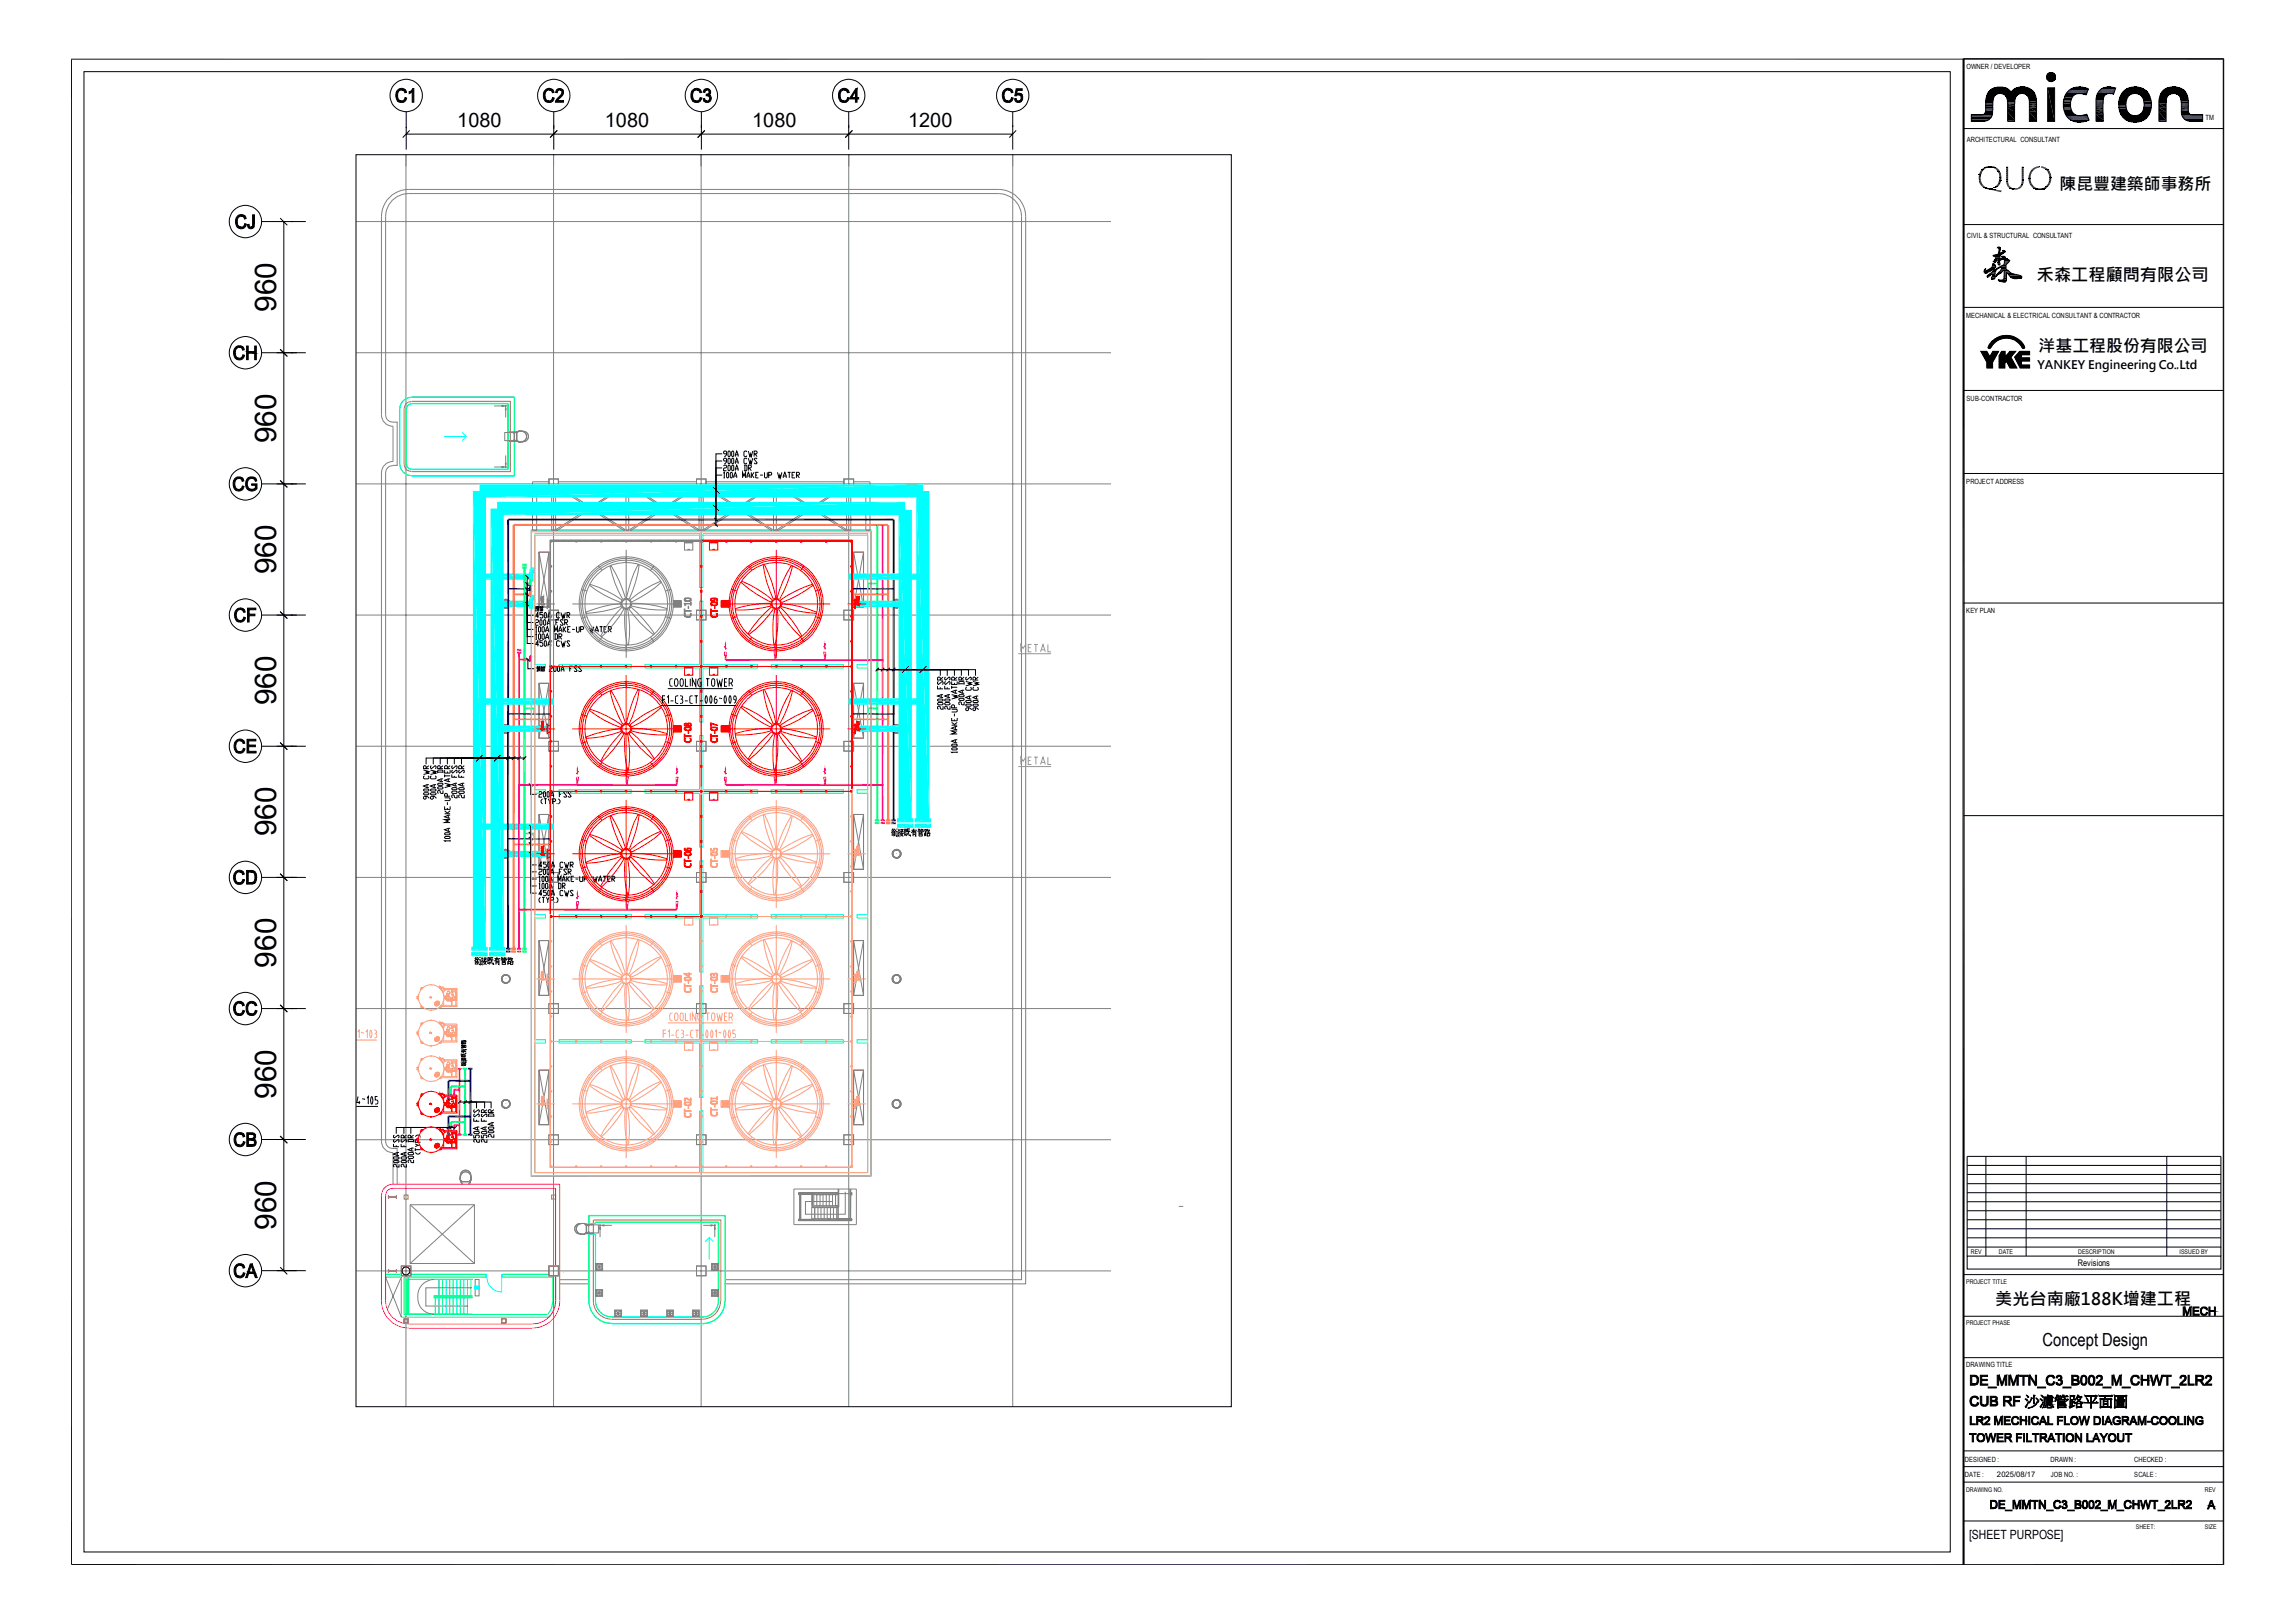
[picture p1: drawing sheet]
<svg xmlns="http://www.w3.org/2000/svg" width="420mm" height="297mm" viewBox="0 0 420 297" stroke-linecap="round" stroke-linejoin="round" font-family="sans-serif">
<defs><g id="words">
<g font-size="5.5">
<text x="50.5" y="57.1" transform="rotate(-90 50.5 57.1)">960</text>
<text x="50.5" y="81.1" transform="rotate(-90 50.5 81.1)">960</text>
<text x="50.5" y="105.1" transform="rotate(-90 50.5 105.1)">960</text>
<text x="50.5" y="129.1" transform="rotate(-90 50.5 129.1)">960</text>
<text x="50.5" y="153.1" transform="rotate(-90 50.5 153.1)">960</text>
<text x="50.5" y="177.1" transform="rotate(-90 50.5 177.1)">960</text>
<text x="50.5" y="201.1" transform="rotate(-90 50.5 201.1)">960</text>
<text x="50.5" y="225.1" transform="rotate(-90 50.5 225.1)">960</text>
</g>
<g font-size="3.6">
<text x="83.7" y="23.2">1080</text>
<text x="110.7" y="23.2">1080</text>
<text x="137.7" y="23.2">1080</text>
<text x="166.2" y="23.2">1200</text>
</g>
<text font-size="3.3" x="373.8" y="246.3">Concept Design</text>
<g font-size="3.1">
<text x="376.9" y="34.8">陳昆豐建築師事務所</text>
<text x="372.7" y="51.5">禾森工程顧問有限公司</text>
<text x="373.1" y="64.3">洋基工程股份有限公司</text>
<text x="365.1" y="238.7">美光台南廠188K增建工程</text>
</g>
<text font-size="2.3" x="360.3" y="281.5">[SHEET PURPOSE]</text>
<g font-size="2.2">
<text x="372.9" y="67.5">YANKEY Engineering Co. Ltd</text>
<text x="397.5" y="68.1">，</text>
</g>
<text font-size="1.7" x="380.2" y="231.6">Revisions</text>
<text font-size="1.4" x="365.5" y="270.2">2025/08/17</text>
<g font-size="1.3">
<text x="359.9" y="12.6">OWNER / DEVELOPER</text>
<text x="403.6" y="22">TM</text>
<text x="359.9" y="25.9">ARCHITECTURAL CONSULTANT</text>
<text x="360" y="43.5">CIVIL &amp; STRUCTURAL CONSULTANT</text>
<text x="359.8" y="58.1">MECHANICAL &amp; ELECTRICAL CONSULTANT &amp; CONTRACTOR</text>
<text x="359.9" y="73.4">SUB-CONTRACTOR</text>
<text x="359.8" y="88.6">PROJECT ADDRESS</text>
<text x="359.8" y="112.1">KEY PLAN</text>
<text x="359.8" y="250.2">DRAWING TITLE</text>
<text x="359.6" y="267.5">DESIGNED :</text>
<text x="375.2" y="267.5">DRAWN :</text>
<text x="390.6" y="267.5">CHECKED :</text>
<text x="359.6" y="270.3">DATE :</text>
<text x="375.3" y="270.3">JOB NO. :</text>
<text x="390.6" y="270.3">SCALE :</text>
</g>
<g font-size="1.2">
<text x="360.7" y="229.5">REV</text>
<text x="365.8" y="229.5">DATE</text>
<text x="380.3" y="229.5">DESCRIPTION</text>
<text x="398.9" y="229.5">ISSUED BY</text>
<text x="359.8" y="235">PROJECT TITLE</text>
<text x="359.8" y="242.6">PROJECT PHASE</text>
<text x="359.8" y="273">DRAWING NO.</text>
<text x="403.5" y="273">REV</text>
<text x="390.9" y="279.9">SHEET:</text>
<text x="403.5" y="279.9">SIZE</text>
</g>
</g></defs>
<g fill="none" stroke="#808080" stroke-width=".18">
<path d="M74.2 28.4h.2M74.3 28.4v229M101.2 28.4h.2M101.3 28.4v229M128.2 28.4h.2M128.3 28.4v229M155.2 28.4h.2M155.3 28.4v229M185.2 28.4h.3M185.3 28.4v229M65.2 40.5h138.1M65.2 64.5h138.1"/>
<path d="M90.4 74.3h1.5M91.9 74.2l.3 .1zM92.4 79.2h1.7v1.4h-1.7zM92.5 74.7l.1 .3zM92.5 75v1.4M93.2 79h1.3v.2h-1.3zM94.1 79.2h.6l.2-.3h.9h-.9l-.2 .3h-.6v.1zM94.1 79.2h.6l.2-.3h.5h-.5l-.2 .3h-.6v.1zM94.5 79h.2v.2h-.2zM94.5 79l.1 .1zM94.5 79.2l.1 1.4zM65.2 88.6h138.1"/>
<path d="M71.9 85.2a1.3 1.3 0 0 0-1.3 1.4v122.2a1.3 1.3 0 0 0 1.3 1.4h.8v6.5M71.9 85.2h.8v-8h-.8a1.3 1.3 0 0 1-1.3-1.3v-36.2a4.2 4.2 0 0 1 4.2-4.3h107.9a4.2 4.2 0 0 1 4.2 4.3v194.5h-54.1M90.4 85.5h1.5M91.9 85.4l.3 .1h-.3zM92.5 84.8v.3zM92.5 83.3v1.5M93.2 80.6h1.3v.2h-1.3zM94.5 80.6h.2v.2h-.2zM94.5 80.7h.1zM95.4 80.8a.95 .95 0 0 0 1-.9 .95 .95 0 0 0-1-1 .97 .97 0 0 1 1 1 .97 .97 0 0 1-1 .9h-.5l-.2-.2h-.6v-.2v.2h.6l.2 .3h.9M95.8 80.8a.95 .95 0 0 0 .9-.9 .95 .95 0 0 0-.9-1 .97 .97 0 0 1 .9 1 .97 .97 0 0 1-.9 .9h-.9l-.2-.2h-.6v-.2v.2h.6l.2 .3h.5M97.5 88.2h3v.7h-2.3v8.1h-.7z"/>
<path d="M100.5 87.7h1.7v1.7h-1.7zM100.7 98.9v.1M100.7 99.1v.1M100.7 99.3v.1M100.7 99.6h.1M100.7 99.8v.1M100.7 100v.1M100.7 98.8h.1M100.9 98.8h.1M101 90.9h.7v6.1h-.7zM101 89.4h.7v.7h-.7zM101.1 98.8h.2"/>
<path d="M101.3 98.8h.2M101.6 98.8h.1M101.8 98.8h.1M102 98.8h.1M102.2 88.2h25.3v.7h-11.9l6 3.9 5.9-3.8v.3l-5.7 3.7 6 3.9-.1 .2-6.1-4-6.2 4-.1-.2 6-3.9-6.1-4.1h-.1v1.2h-.5l-.1-1.2-6.2 4.1 6 3.9-.1 .2-6.1-4-6.2 4-.1-.2 6-3.9-5.6-3.7v-.3l5.9 3.8 5.9-3.9h-11.8zM102.2 98.8h.1M102.4 98.8h.1M102.6 98.8h.1M102.8 98.8h.2M103 98.8h.2M103.3 98.8h.1M103.5 98.8h.1"/>
<path d="M103.7 98.8h.1M103.9 98.8h.1M104.1 98.8h.1M104.3 98.8h.1M104.5 98.8h.1M104.7 98.8h.2M104.9 98.8h.2M105.2 98.8h.1M105.4 98.8h.1M105.6 98.8h.1M105.8 98.8h.1M106 98.8h.1"/>
<path d="M106.2 98.8h.1M106.4 98.8h.2M106.6 98.8h.2M106.8 98.8h.2M107.1 98.8h.1M107.3 98.8h.1M107.5 98.8h.1M107.7 98.8h.1M107.9 98.8h.1M108.1 98.8h.1M108.3 98.8h.2M108.5 98.8h.2"/>
<path d="M108.8 98.8h.1M109 98.8h.1M109.2 98.8h.1M109.4 98.8h.1M109.6 98.8h.1M109.8 98.8h.1M110 98.8h.2M110.2 98.8h.2M110.4 98.8h.2M110.7 98.8h.1M110.9 98.8h.1M111.1 98.8h.1"/>
<path d="M111.3 98.8h.1M111.5 98.8h.1M111.7 98.8h.1M111.9 98.8h.2M112.1 98.8h.2M112.4 98.8h.1M112.6 98.8h.1M112.8 98.8h.1M113 98.8h.1M113.2 98.8h.1M113.4 98.8h.1M113.6 98.8h.1"/>
<path d="M113.8 98.8h.2M114 98.8h.2M114.3 98.8h.1M114.5 98.8h.1M114.6 90.9h.5v6.1h-.5zM114.7 98.8h.1M114.9 98.8h.1M115.1 98.8h.1M115.3 98.8h.1M115.5 98.8h.2M115.7 98.8h.2M116 98.8h.1"/>
<path d="M116.2 98.8h.1M116.4 98.8h.1M116.6 98.8h.1M116.8 98.8h.1M117 98.8h.1M117.2 98.8h.1M117.4 98.8h.2M117.6 98.8h.2M117.9 98.8h.1M118.1 98.8h.1M118.3 98.8h.1M118.5 98.8h.1"/>
<path d="M118.7 98.8h.1M118.9 98.8h.1M119.1 98.8h.2M119.3 98.8h.2M119.5 98.8h.2M119.8 98.8h.1M120 98.8h.1M120.2 98.8h.1M120.4 98.8h.1M120.6 98.8h.1M120.8 98.8h.1M121 98.8h.2"/>
<path d="M121.2 98.8h.2M121.5 98.8h.1M121.7 98.8h.1M121.9 98.8h.1M122.1 98.8h.1M122.3 98.8h.1M122.5 98.8h.1M122.7 98.8h.2M122.9 98.8h.2M123.1 98.8h.2M123.4 98.8h.1M123.6 98.8h.1"/>
<path d="M123.8 98.8h.1M124 98.8h.1M124.2 98.8h.1M124.4 98.8h.1M124.6 98.8h.2M124.8 98.8h.2M125.1 98.8h.1M125.3 98.8h.1M125.5 98.8h.1M125.7 98.8h.1M125.9 98.8h.1M126.1 98.8h.1"/>
<path d="M126.3 98.8h.1M126.5 98.8h.2M126.7 98.8h.2M127 98.8h.1M127.2 98.8h.1M127.4 98.8h.1M127.5 87.7h1.7v1.7h-1.7zM127.6 98.8h.1M127.8 98.8h.1M127.9 90.9h.8v6.1h-.8zM127.9 89.4h.8v.7h-.8zM128 98.8h.1"/>
<path d="M128.2 98.8h.2M128.4 98.8h.2M128.7 98.8h.1M128.9 98.8h.1M129.1 98.8h.1M129.2 88.2h25.2v.7h-11.8l6 3.9 5.8-3.8v.3l-5.6 3.7 6.1 3.9-.2 .2-6.1-4-6.2 4-.1-.2 6-3.9-6.1-4.1-.1 1.2h-.5l-.1-1.2-6.2 4.1 6.1 3.9-.2 .2-6.1-4-6.2 4-.1-.2 6-3.9-5.6-3.7v-.3l5.9 3.8 5.9-3.9h-11.8zM129.3 98.8h.1M129.5 98.8h.1M129.7 98.8h.1M129.9 98.8h.1M130.1 98.8h.2M130.3 98.8h.2"/>
<path d="M130.6 98.8h.1M130.8 98.8h.1M131 98.8h.1M131.2 98.8h.1M131.4 98.8h.1M131.6 98.8h.1M131.8 98.8h.2M132 98.8h.2M132.2 98.8h.2M132.5 98.8h.1M132.7 98.8h.1M132.9 98.8h.1"/>
<path d="M133.1 98.8h.1M133.3 98.8h.1M133.5 98.8h.1M133.7 98.8h.2M133.9 98.8h.2M134.2 98.8h.1M134.4 98.8h.1M134.6 98.8h.1M134.8 98.8h.1M135 98.8h.1M135.2 98.8h.1M135.4 98.8h.2"/>
<path d="M135.6 98.8h.2M135.8 98.8h.2M136.1 98.8h.1M136.3 98.8h.1M136.5 98.8h.1M136.7 98.8h.1M136.9 98.8h.1M137.1 98.8h.1M137.3 98.8h.2M137.5 98.8h.2M137.8 98.8h.1M138 98.8h.1"/>
<path d="M138.2 98.8h.1M138.4 98.8h.1M138.6 98.8h.1M138.8 98.8h.1M139 98.8h.1M139.2 98.8h.2M139.4 98.8h.2M139.7 98.8h.1M139.9 98.8h.1M140.1 98.8h.1M140.3 98.8h.1M140.5 98.8h.1"/>
<path d="M140.7 98.8h.1M140.9 98.8h.2M141.1 98.8h.2M141.4 98.8h.1M141.6 90.9h.5v6.1h-.5zM141.6 98.8h.1M141.8 98.8h.1M142 98.8h.1M142.2 98.8h.1M142.4 98.8h.1M142.6 98.8h.1M142.8 98.8h.2"/>
<path d="M143 98.8h.2M143.3 98.8h.1M143.5 98.8h.1M143.7 98.8h.1M143.9 98.8h.1M144.1 98.8h.1M144.3 98.8h.1M144.5 98.8h.2M144.7 98.8h.2M144.9 98.8h.2M145.2 98.8h.1M145.4 98.8h.1"/>
<path d="M145.6 98.8h.1M145.8 98.8h.1M146 98.8h.1M146.2 98.8h.1M146.4 98.8h.2M146.6 98.8h.2M146.9 98.8h.1M147.1 98.8h.1M147.3 98.8h.1M147.5 98.8h.1M147.7 98.8h.1M147.9 98.8h.1"/>
<path d="M148.1 98.8h.2M148.3 98.8h.2M148.5 98.8h.2M148.8 98.8h.1M149 98.8h.1M149.2 98.8h.1M149.4 98.8h.1M149.6 98.8h.1M149.8 98.8h.1M150 98.8h.2M150.2 98.8h.2M150.5 98.8h.1"/>
<path d="M150.7 98.8h.1M150.9 98.8h.1M151.1 98.8h.1M151.3 98.8h.1M151.5 98.8h.1M151.7 98.8h.1M151.9 98.8h.2M152.1 98.8h.2M152.4 98.8h.1M152.6 98.8h.1M152.8 98.8h.1M153 98.8h.1"/>
<path d="M153.2 98.8h.1M153.4 98.8h.1M153.6 98.8h.2M153.8 98.8h.2M154.1 98.8h.1M154.3 98.8h.1M154.4 87.7h1.8v1.7h-1.8zM154.5 98.8h.1M154.7 98.8h.1M154.9 98.8h.1M154.9 90.9h.8v6.1h-.8zM154.9 89.4h.8v.7h-.8z"/>
<path d="M155.1 98.8h.1M155.3 98.8h.1M155.5 98.8h.2M155.7 98.8h.2M156 98.8v.2M156 99v.2M156 99.3v.1M156 99.5v.1M156 99.7v.1M156 99.9v.1M156.2 88.2h3v8.8h-.7v-8.1h-2.3zM65.2 112.6h138.1"/>
<path d="M92.6 109.8a.72 .72 0 0 0-.7 .7 .72 .72 0 0 0 .7 .7M92.6 109.8a.72 .72 0 0 1 .7 .7 .72 .72 0 0 1-.7 .7M92.6 109.7a.8 .8 0 0 0-.8 .8 .8 .8 0 0 0 .8 .8M92.6 109.6v.2M92.6 110.4v.1M92.6 111.2v.1M98.6 101h1.9v10.1h-1.9v-10.1l1.9 10.1M100.5 111.7h1.7v1.7h-1.7zM100.5 101l-1.9 10.1M100.7 100.2v.1M100.7 100.4v.1M100.7 100.6v.1"/>
<path d="M100.7 100.8v.1M100.7 101v.1M100.7 101.3h.1M100.7 101.5h.1M100.7 101.7v.1M100.7 101.9v.1M100.7 102.1v.1M100.7 102.3v.1M100.7 102.5v.1M100.7 102.7v.1M100.7 102.9v.1M100.7 103.2h.1"/>
<path d="M100.7 103.4v.1M100.7 103.6v.1M100.7 103.8v.1M100.7 104v.1M100.7 104.2v.1M100.7 104.4v.1M100.7 104.6v.1M100.7 104.8v.1M100.7 105.1h.1M100.7 105.3v.1M100.7 105.5v.1M100.7 105.7v.1"/>
<path d="M100.7 105.9v.1M100.7 106.1v.1M100.7 106.3v.1M100.7 106.5v.1M100.7 106.8h.1M100.7 107v.1M100.7 107.2v.1M100.7 107.4v.1M100.7 107.6v.1M100.7 107.8v.1M100.7 108v.1M100.7 108.2v.1"/>
<path d="M100.7 108.4v.1M100.7 108.7h.1M100.7 108.9v.1M100.7 109.1v.1M100.7 109.3v.1M100.7 109.5v.1M100.7 109.7v.1M100.7 109.9v.1M100.7 110.1v.1M100.7 110.4h.1M100.7 110.6h.1M100.7 110.8v.1"/>
<path d="M100.7 111v.1M100.7 111.2v.1M100.7 111.4v.1M100.7 111.6v.1M100.7 111.8v.1M100.7 112v.1M100.7 112.3h.1M100.7 112.5v.1M100.7 112.7v.1M100.7 112.9v.1M100.7 113.1v.1M100.7 113.3v.1"/>
<path d="M100.7 113.5v.1M100.7 113.7v.1M100.7 114h.1M100.7 114.2h.1M100.7 114.4v.1M100.7 114.6v.1M100.7 114.8v.1M100.7 115v.1M100.7 115.2v.1M100.7 115.4v.1M100.7 115.6v.1M100.7 115.9h.1"/>
<path d="M100.7 116.1v.1M100.7 116.3v.1M100.7 116.5v.1M100.7 116.7v.1M100.7 116.9v.1M100.7 117.1v.1M100.7 117.3v.1M100.7 117.5v.1M100.7 117.8h.1M100.7 118v.1M100.7 118.2v.1M100.7 118.4v.1"/>
<path d="M100.7 118.6v.1M100.7 118.8v.1M100.7 119v.1M100.7 119.2v.1M100.7 119.5h.1M100.7 119.7v.1M100.7 119.9v.1M127.5 111.7h1.7v1.7h-1.7zM154.4 111.7h1.8v1.7h-1.8zM156 100.1v.1M156 100.3v.1M156 100.5v.2"/>
<path d="M156 100.7v.2M156 101v.1M156 101.2v.1M156 101.4v.1M156 101.6v.1M156 101.8v.1M156 102v.1M156 102.2v.2M156 102.4v.2M156 102.6v.2M156 102.9v.1M156 103.1v.1"/>
<path d="M156 103.3v.1M156 103.5v.1M156 103.7v.1M156 103.9v.1M156 104.1v.2M156 104.3v.2M156 104.6v.1M156 104.8v.1M156 105v.1M156 105.2v.1M156 105.4v.1M156 105.6v.1"/>
<path d="M156 105.8v.1M156 106v.2M156 106.2v.2M156 106.5v.1M156 106.7v.1M156 106.9v.1M156 107.1v.1M156 107.3v.1M156 107.5v.1M156 107.7v.2M156 107.9v.2M156 108.2v.1"/>
<path d="M156 108.4v.1M156 108.6v.1M156 108.8v.1M156 109v.1M156 109.2v.1M156 109.4v.1M156 109.6v.2M156 109.8v.2M156 110.1v.1M156 110.3v.1M156 110.5v.1M156 110.7v.1"/>
<path d="M156 110.9v.1M156 111.1v.1M156 111.3v.2M156 111.5v.2M156 111.7v.2M156 112v.1M156 112.2v.1M156 112.4v.1M156 112.6v.1M156 112.8v.1M156 113v.1M156 113.2v.2"/>
<path d="M156 113.4v.2M156 113.7v.1M156 113.9v.1M156 114.1v.1M156 114.3v.1M156 114.5v.1M156 114.7v.1M156 114.9v.2M156 115.1v.2M156 115.3v.2M156 115.6v.1M156 115.8v.1"/>
<path d="M156 116v.1M156 116.2v.1M156 116.4v.1M156 116.6v.1M156 116.8v.2M156 117v.2M156 117.3v.1M156 117.5v.1M156 117.7v.1M156 117.9v.1M156 118.1v.1M156 118.3v.1"/>
<path d="M156 118.5v.1M156 118.7v.2M156 118.9v.2M156 119.2v.1M156 119.4v.1M156 119.6v.1M156 119.8v.1M156.2 101h1.8v10.1h-1.8v-10.1l1.8 10.1M158 101l-1.8 10.1M164 109.7a.8 .8 0 0 1 .9 .8 .8 .8 0 0 1-.8 .8M164 109.8h.1M164 111.2h.1"/>
<path d="M164.1 109.8a.72 .72 0 0 1 .7 .7 .72 .72 0 0 1-.7 .7M164.1 109.8a.72 .72 0 0 0-.7 .7 .72 .72 0 0 0 .7 .7M164.1 109.6v.2M164.1 110.4l-.1 .1M164.1 111.2l-.1 .1M65.2 136.6h138.1M92.6 132.6a.76 .76 0 0 0-.8 .7 .76 .76 0 0 0 .8 .8M92.6 132.5v.1M92.6 133.3v.1M98.6 125h1.9v10.1h-1.9v-10.1l1.9 10.1M100.5 135.7h1.7v1.7h-1.7zM100.5 125l-1.9 10.1"/>
<path d="M100.7 120.1v.1M100.7 120.3v.1M100.7 120.5v.1M100.7 120.7v.1M100.7 120.9v.1M100.7 121.1v.1M100.7 121.4h.1M100.7 121.6v.1M100.7 121.8v.1M100.7 122v.1M100.7 122.2v.1M100.7 122.4v.1"/>
<path d="M100.7 122.6v.1M100.7 122.8v.1M100.7 123.1h.1M100.7 123.3h.1M100.7 123.5v.1M100.7 123.7v.1M100.7 123.9v.1M100.7 124.1v.1M100.7 124.3v.1M100.7 124.5v.1M100.7 124.7v.1M100.7 125h.1"/>
<path d="M100.7 125.2v.1M100.7 125.4v.1M100.7 125.6v.1M100.7 125.8v.1M100.7 126v.1M100.7 126.2v.1M100.7 126.4v.1M100.7 126.7h.1M100.7 126.9h.1M100.7 127.1v.1M100.7 127.3v.1M100.7 127.5v.1"/>
<path d="M100.7 127.7v.1M100.7 127.9v.1M100.7 128.1v.1M100.7 128.3v.1M100.7 128.6h.1M100.7 128.8v.1M100.7 129v.1M100.7 129.2v.1M100.7 129.4v.1M100.7 129.6v.1M100.7 129.8v.1M100.7 130v.1"/>
<path d="M100.7 130.2v.1M100.7 130.5h.1M100.7 130.7v.1M100.7 130.9v.1M100.7 131.1v.1M100.7 131.3v.1M100.7 131.5v.1M100.7 131.7v.1M100.7 131.9v.1M100.7 132.2h.1M100.7 132.4v.1M100.7 132.6v.1"/>
<path d="M100.7 132.8v.1M100.7 133v.1M100.7 133.2v.1M100.7 133.4v.1M100.7 133.6v.1M100.7 133.8v.1M100.7 134.1h.1M100.7 134.3v.1M100.7 134.5v.1M100.7 134.7v.1M100.7 134.9v.1M100.7 135.1v.1"/>
<path d="M100.7 135.3v.1M100.7 135.5v.1M100.7 135.8h.1M100.7 136h.1M100.7 136.2v.1M100.7 136.4v.1M100.7 136.6v.1M100.7 136.8v.1M100.7 137v.1M100.7 137.2v.1M100.7 137.4v.1M100.7 137.7h.1"/>
<path d="M100.7 137.9v.1M100.7 138.1v.1M100.7 138.3v.1M100.7 138.5v.1M100.7 138.7v.1M100.7 138.9v.1M100.7 139.1v.1M100.7 139.4h.1M100.7 139.6h.1M100.7 139.8v.1M100.7 140v.1M127.5 135.7h1.7v1.7h-1.7z"/>
<path d="M154.4 135.7h1.8v1.7h-1.8zM156 120v.1M156 120.2v.1M156 120.4v.2M156 120.6v.2M156 120.9v.1M156 121.1v.1M156 121.3v.1M156 121.5v.1M156 121.7v.1M156 121.9v.1M156 122.1v.1"/>
<path d="M156 122.3v.2M156 122.5v.2M156 122.8v.1M156 123v.1M156 123.2v.1M156 123.4v.1M156 123.6v.1M156 123.8v.1M156 124v.2M156 124.2v.2M156 124.4v.2M156 124.7v.1"/>
<path d="M156 124.9v.1M156 125.1v.1M156 125.3v.1M156 125.5v.1M156 125.7v.1M156 125.9v.2M156 126.1v.2M156 126.4v.1M156 126.6v.1M156 126.8v.1M156 127v.1M156 127.2v.1"/>
<path d="M156 127.4v.1M156 127.6v.2M156 127.8v.2M156 128v.2M156 128.3v.1M156 128.5v.1M156 128.7v.1M156 128.9v.1M156 129.1v.1M156 129.3v.1M156 129.5v.2M156 129.7v.2"/>
<path d="M156 130v.1M156 130.2v.1M156 130.4v.1M156 130.6v.1M156 130.8v.1M156 131v.1M156 131.2v.1M156 131.4v.2M156 131.6v.2M156 131.9v.1M156 132.1v.1M156 132.3v.1"/>
<path d="M156 132.5v.1M156 132.7v.1M156 132.9v.1M156 133.1v.2M156 133.3v.2M156 133.6v.1M156 133.8v.1M156 134v.1M156 134.2v.1M156 134.4v.1M156 134.6v.1M156 134.8v.1"/>
<path d="M156 135v.2M156 135.2v.2M156 135.5v.1M156 135.7v.1M156 135.9v.1M156 136.1v.1M156 136.3v.1M156 136.5v.1M156 136.7v.2M156 136.9v.2M156 137.1v.2M156 137.4v.1"/>
<path d="M156 137.6v.1M156 137.8v.1M156 138v.1M156 138.2v.1M156 138.4v.1M156 138.6v.2M156 138.8v.2M156 139.1v.1M156 139.3v.1M156 139.5v.1M156 139.7v.1M156 139.9v.1"/>
<path d="M156.2 125h1.8v10.1h-1.8v-10.1l1.8 10.1M158 125l-1.8 10.1M164 134.1h.1M164 134.2h.1M164 132.5h.1M164.1 132.6a.8 .8 0 0 1 .8 .8 .8 .8 0 0 1-.8 .8M164.1 132.5l-.1 .1M164.1 133.3l-.1 .1M164.1 134.1v.1M92.5 155.5a.72 .72 0 0 0-.7 .7 .72 .72 0 0 0 .7 .8M92.5 155.5a.72 .72 0 0 1 .8 .7 .72 .72 0 0 1-.8 .8M92.5 155.4a.8 .8 0 0 0-.8 .8 .8 .8 0 0 0 .8 .8"/>
<path d="M92.5 155.4v.1M92.5 156.2h.1M92.5 157v.1M98.6 149h1.9v10.1h-1.9v-10.1l1.9 10.1M100.5 159.7h1.7v1.7h-1.7zM100.5 149l-1.9 10.1M100.7 140.2v.1M100.7 140.4v.1M100.7 140.6v.1M100.7 140.8v.1M100.7 141v.1M100.7 141.3h.1"/>
<path d="M100.7 141.5v.1M100.7 141.7v.1M100.7 141.9v.1M100.7 142.1v.1M100.7 142.3v.1M100.7 142.5v.1M100.7 142.7v.1M100.7 142.9v.1M100.7 143.2h.1M100.7 143.4v.1M100.7 143.6v.1M100.7 143.8v.1"/>
<path d="M100.7 144v.1M100.7 144.2v.1M100.7 144.4v.1M100.7 144.6v.1M100.7 144.9h.1M100.7 145.1v.1M100.7 145.3v.1M100.7 145.5v.1M100.7 145.7v.1M100.7 145.9v.1M100.7 146.1v.1M100.7 146.3v.1"/>
<path d="M100.7 146.5v.1M100.7 146.8h.1M100.7 147v.1M100.7 147.2v.1M100.7 147.4v.1M100.7 147.6v.1M100.7 147.8v.1M100.7 148v.1M100.7 148.2v.1M100.7 148.5h.1M100.7 148.7h.1M100.7 148.9v.1"/>
<path d="M100.7 149.1v.1M100.7 149.3v.1M100.7 149.5v.1M100.7 149.7v.1M100.7 149.9v.1M100.7 150.1v.1M100.7 150.4h.1M100.7 150.6v.1M100.7 150.8v.1M100.7 151v.1M100.7 151.2v.1M100.7 151.4v.1"/>
<path d="M100.7 151.6v.1M100.7 151.8v.1M100.7 152.1h.1M100.7 152.3h.1M100.7 152.5v.1M100.7 152.7v.1M100.7 152.9v.1M100.7 153.1v.1M100.7 153.3v.1M100.7 153.5v.1M100.7 153.7v.1M100.7 154h.1"/>
<path d="M100.7 154.2v.1M100.7 154.4v.1M100.7 154.6v.1M100.7 154.8v.1M100.7 155v.1M100.7 155.2v.1M100.7 155.4v.1M100.7 155.6v.1M100.7 155.9h.1M100.7 156.1v.1M100.7 156.3v.1M100.7 156.5v.1"/>
<path d="M100.7 156.7v.1M100.7 156.9v.1M100.7 157.1v.1M100.7 157.3v.1M100.7 157.6h.1M100.7 157.8v.1M100.7 158v.1M100.7 158.2v.1M100.7 158.4v.1M100.7 158.6v.1M100.7 158.8v.1M100.7 159v.1"/>
<path d="M100.7 159.2v.1M100.7 159.5h.1M100.7 159.7v.1M100.7 159.9v.1M127.5 159.7h1.7v1.7h-1.7zM154.4 159.7h1.8v1.7h-1.8zM156 140.1v.1M156 140.3v.2M156 140.5v.2M156 140.7v.2M156 141v.1M156 141.2v.1"/>
<path d="M156 141.4v.1M156 141.6v.1M156 141.8v.1M156 142v.1M156 142.2v.2M156 142.4v.2M156 142.7v.1M156 142.9v.1M156 143.1v.1M156 143.3v.1M156 143.5v.1M156 143.7v.1"/>
<path d="M156 143.9v.1M156 144.1v.2M156 144.3v.2M156 144.6v.1M156 144.8v.1M156 145v.1M156 145.2v.1M156 145.4v.1M156 145.6v.1M156 145.8v.2M156 146v.2M156 146.3v.1"/>
<path d="M156 146.5v.1M156 146.7v.1M156 146.9v.1M156 147.1v.1M156 147.3v.1M156 147.5v.1M156 147.7v.2M156 147.9v.2M156 148.2v.1M156 148.4v.1M156 148.6v.1M156 148.8v.1"/>
<path d="M156 149v.1M156 149.2v.1M156 149.4v.2M156 149.6v.2M156 149.8v.2M156 150.1v.1M156 150.3v.1M156 150.5v.1M156 150.7v.1M156 150.9v.1M156 151.1v.1M156 151.3v.2"/>
<path d="M156 151.5v.2M156 151.8v.1M156 152v.1M156 152.2v.1M156 152.4v.1M156 152.6v.1M156 152.8v.1M156 153v.2M156 153.2v.2M156 153.4v.2M156 153.7v.1M156 153.9v.1"/>
<path d="M156 154.1v.1M156 154.3v.1M156 154.5v.1M156 154.7v.1M156 154.9v.2M156 155.1v.2M156 155.4v.1M156 155.6v.1M156 155.8v.1M156 156v.1M156 156.2v.1M156 156.4v.1"/>
<path d="M156 156.6v.1M156 156.8v.2M156 157v.2M156 157.3v.1M156 157.5v.1M156 157.7v.1M156 157.9v.1M156 158.1v.1M156 158.3v.1M156 158.5v.2M156 158.7v.2M156 159v.1"/>
<path d="M156 159.2v.1M156 159.4v.1M156 159.6v.1M156 159.8v.1M156.2 149h1.8v10.1h-1.8v-10.1l1.8 10.1M158 149l-1.8 10.1M164.1 155.5a.72 .72 0 0 1 .7 .7 .72 .72 0 0 1-.7 .8M164.1 155.5a.72 .72 0 0 0-.7 .7 .72 .72 0 0 0 .7 .8M164.1 155.4a.8 .8 0 0 1 .8 .8 .8 .8 0 0 1-.8 .8M164.1 155.4v.1M164.1 156.2h.1M164.1 157v.1"/>
<path d="M65.2 160.6h138.1M92.6 178.3a.8 .8 0 0 0-.8 .8 .8 .8 0 0 0 .8 .8v-.1M92.6 178.3v.1M92.6 179.1h.1M98.6 172.1h1.9v10h-1.9v-10l1.9 10M100.5 172.1l-1.9 10M100.7 160.1v.1M100.7 160.3v.1M100.7 160.5v.1M100.7 160.7v.1M100.7 160.9v.1M100.7 161.2h.1"/>
<path d="M100.7 161.4h.1M100.7 161.6v.1M100.7 161.8v.1M100.7 162v.1M100.7 162.2v.1M100.7 162.4v.1M100.7 162.6v.1M100.7 162.8v.1M100.7 163.1h.1M100.7 163.3v.1M100.7 163.5v.1M100.7 163.7v.1"/>
<path d="M100.7 163.9v.1M100.7 164.1v.1M100.7 164.3v.1M100.7 164.5v.1M100.7 164.8h.1M100.7 165h.1M100.7 165.2v.1M100.7 165.4v.1M100.7 165.6v.1M100.7 165.8v.1M100.7 166v.1M100.7 166.2v.1"/>
<path d="M100.7 166.4v.1M100.7 166.7h.1M100.7 166.9v.1M100.7 167.1v.1M100.7 167.3v.1M100.7 167.5v.1M100.7 167.7v.1M100.7 167.9v.1M100.7 168.1v.1M100.7 168.3v.1M100.7 168.6h.1M100.7 168.8v.1"/>
<path d="M100.7 169v.1M100.7 169.2v.1M100.7 169.4v.1M100.7 169.6v.1M100.7 169.8v.1M100.7 170v.1M100.7 170.3h.1M100.7 170.5v.1M100.7 170.7v.1M100.7 170.9v.1M100.7 171.1v.1M100.7 171.3v.1"/>
<path d="M100.7 171.5v.1M100.7 171.7v.1M100.7 171.9v.1M100.7 172.2h.1M100.7 172.4v.1M100.7 172.6v.1M100.7 172.8v.1M100.7 173v.1M100.7 173.2v.1M100.7 173.4v.1M100.7 173.6v.1M100.7 173.9h.1"/>
<path d="M100.7 174.1h.1M100.7 174.3v.1M100.7 174.5v.1M100.7 174.7v.1M100.7 174.9v.1M100.7 175.1v.1M100.7 175.3v.1M100.7 175.5v.1M100.7 175.8h.1M100.7 176v.1M100.7 176.2v.1M100.7 176.4v.1"/>
<path d="M100.7 176.6v.1M100.7 176.8v.1M100.7 177v.1M100.7 177.2v.1M100.7 177.5h.1M100.7 177.7h.1M100.7 177.9v.1M100.7 178.1v.1M100.7 178.3v.1M100.7 178.5v.1M100.7 178.7v.1M100.7 178.9v.1"/>
<path d="M100.7 179.1v.1M100.7 179.4h.1M100.7 179.6v.1M100.7 179.8v.1M100.7 180v.1M156 160v.1M156 160.2v.1M156 160.4v.2M156 160.6v.2M156 160.9v.1M156 161.1v.1M156 161.3v.1"/>
<path d="M156 161.5v.1M156 161.7v.1M156 161.9v.1M156 162.1v.2M156 162.3v.2M156 162.5v.2M156 162.8v.1M156 163v.1M156 163.2v.1M156 163.4v.1M156 163.6v.1M156 163.8v.1"/>
<path d="M156 164v.2M156 164.2v.2M156 164.5v.1M156 164.7v.1M156 164.9v.1M156 165.1v.1M156 165.3v.1M156 165.5v.1M156 165.7v.2M156 165.9v.2M156 166.1v.2M156 166.4v.1"/>
<path d="M156 166.6v.1M156 166.8v.1M156 167v.1M156 167.2v.1M156 167.4v.1M156 167.6v.2M156 167.8v.2M156 168.1v.1M156 168.3v.1M156 168.5v.1M156 168.7v.1M156 168.9v.1"/>
<path d="M156 169.1v.1M156 169.3v.1M156 169.5v.2M156 169.7v.2M156 170v.1M156 170.2v.1M156 170.4v.1M156 170.6v.1M156 170.8v.1M156 171v.1M156 171.2v.2M156 171.4v.2"/>
<path d="M156 171.7v.1M156 171.9v.1M156 172.1v.1M156 172.3v.1M156 172.5v.1M156 172.7v.1M156 172.9v.1M156 173.1v.2M156 173.3v.2M156 173.6v.1M156 173.8v.1M156 174v.1"/>
<path d="M156 174.2v.1M156 174.4v.1M156 174.6v.1M156 174.8v.2M156 175v.2M156 175.2v.2M156 175.5v.1M156 175.7v.1M156 175.9v.1M156 176.1v.1M156 176.3v.1M156 176.5v.1"/>
<path d="M156 176.7v.2M156 176.9v.2M156 177.2v.1M156 177.4v.1M156 177.6v.1M156 177.8v.1M156 178v.1M156 178.2v.1M156 178.4v.2M156 178.6v.2M156 178.8v.2M156 179.1v.1"/>
<path d="M156 179.3v.1M156 179.5v.1M156 179.7v.1M156 179.9v.1M156.2 172.1h1.8v10h-1.8v-10l1.8 10M158 172.1l-1.8 10M164 179.9h.1M164 178.3h.1M164.1 178.3a.8 .8 0 0 1 .8 .8 .8 .8 0 0 1-.8 .8M164.1 178.3l-.1 .1M164.1 179.1h-.1M164.1 179.8v.1"/>
<path d="M65.2 184.6h138.1M98.6 195.8h1.9v10h-1.9v-10l1.9 10M100.5 183.7h1.7v1.8h-1.7zM100.5 195.8l-1.9 10M100.7 180.2v.1M100.7 180.4v.1M100.7 180.6v.1M100.7 180.8v.1M100.7 181v.1M100.7 181.3h.1M100.7 181.5v.1M100.7 181.7v.1"/>
<path d="M100.7 181.9v.1M100.7 182.1v.1M100.7 182.3v.1M100.7 182.5v.1M100.7 182.7v.1M100.7 183h.1M100.7 183.2v.1M100.7 183.4v.1M100.7 183.6v.1M100.7 183.8v.1M100.7 184v.1M100.7 184.2v.1"/>
<path d="M100.7 184.4v.1M100.7 184.6v.1M100.7 184.9h.1M100.7 185.1v.1M100.7 185.3v.1M100.7 185.5v.1M100.7 185.7v.1M100.7 185.9v.1M100.7 186.1v.1M100.7 186.3v.1M100.7 186.6h.1M100.7 186.8h.1"/>
<path d="M100.7 187v.1M100.7 187.2v.1M100.7 187.4v.1M100.7 187.6v.1M100.7 187.8v.1M100.7 188v.1M100.7 188.2v.1M100.7 188.5h.1M100.7 188.7v.1M100.7 188.9v.1M100.7 189.1v.1M100.7 189.3v.1"/>
<path d="M100.7 189.5v.1M100.7 189.7v.1M100.7 189.9v.1M100.7 190.2h.1M100.7 190.4h.1M100.7 190.6v.1M100.7 190.8v.1M100.7 191v.1M100.7 191.2v.1M100.7 191.4v.1M100.7 191.6v.1M100.7 191.8v.1"/>
<path d="M100.7 192.1h.1M100.7 192.3v.1M100.7 192.5v.1M100.7 192.7v.1M100.7 192.9v.1M100.7 193.1v.1M100.7 193.3v.1M100.7 193.5v.1M100.7 193.7v.1M100.7 194h.1M100.7 194.2v.1M100.7 194.4v.1"/>
<path d="M100.7 194.6v.1M100.7 194.8v.1M100.7 195v.1M100.7 195.2v.1M100.7 195.4v.1M100.7 195.7h.1M100.7 195.9v.1M100.7 196.1v.1M100.7 196.3v.1M100.7 196.5v.1M100.7 196.7v.1M100.7 196.9v.1"/>
<path d="M100.7 197.1v.1M100.7 197.3v.1M100.7 197.6h.1M100.7 197.8v.1M100.7 198v.1M100.7 198.2v.1M100.7 198.4v.1M100.7 198.6v.1M100.7 198.8v.1M100.7 199v.1M100.7 199.3h.1M100.7 199.5h.1"/>
<path d="M100.7 199.7v.1M100.7 199.9v.1M127.5 183.7h1.7v1.8h-1.7zM154.4 183.7h1.8v1.8h-1.8zM156 180.1v.1M156 180.3v.2M156 180.5v.2M156 180.8v.1M156 181v.1M156 181.2v.1M156 181.4v.1M156 181.6v.1"/>
<path d="M156 181.8v.1M156 182v.1M156 182.2v.2M156 182.4v.2M156 182.7v.1M156 182.9v.1M156 183.1v.1M156 183.3v.1M156 183.5v.1M156 183.7v.1M156 183.9v.2M156 184.1v.2"/>
<path d="M156 184.4v.1M156 184.6v.1M156 184.8v.1M156 185v.1M156 185.2v.1M156 185.4v.1M156 185.7h.1M156 185.9v.1M156 186.1v.1M156 186.3v.1M156 186.5v.1M156 186.7v.1"/>
<path d="M156 186.9v.1M156 187.1v.1M156 187.4h.1M156 187.6v.1M156 187.8v.1M156 188v.1M156 188.2v.1M156 188.4v.1M156 188.6v.1M156 188.8v.1M156 189.1h.1M156 189.3h.1"/>
<path d="M156 189.5v.1M156 189.7v.1M156 189.9v.1M156 190.1v.1M156 190.3v.1M156 190.5v.1M156 190.7v.1M156 191h.1M156 191.2v.1M156 191.4v.1M156 191.6v.1M156 191.8v.1"/>
<path d="M156 192v.1M156 192.2v.1M156 192.4v.1M156 192.6v.1M156 192.9h.1M156 193.1v.1M156 193.3v.1M156 193.5v.1M156 193.7v.1M156 193.9v.1M156 194.1v.1M156 194.3v.1"/>
<path d="M156 194.6h.1M156 194.8h.1M156 195v.1M156 195.2v.1M156 195.4v.1M156 195.6v.1M156 195.8v.1M156 196v.1M156 196.2v.1M156 196.5h.1M156 196.7v.1M156 196.9v.1"/>
<path d="M156 197.1v.1M156 197.3v.1M156 197.5v.1M156 197.7v.1M156 197.9v.1M156 198.2h.1M156 198.4h.1M156 198.6v.1M156 198.8v.1M156 199v.1M156 199.2v.1M156 199.4v.1"/>
<path d="M156 199.6v.1M156 199.8v.1M156.2 195.8h1.8v10h-1.8v-10l1.8 10M158 195.8l-1.8 10M65.2 208.6h138.1M71.9 216.7v-5.8a2.17 2.17 0 0 1-2.1-2.1v-122.2a2.17 2.17 0 0 1 2.1-2.2v-6.4a2.17 2.17 0 0 1-2.1-2.1v-36.2a5.1 5.1 0 0 1 5-5h107.9a5.1 5.1 0 0 1 5 5v195.2h-54.9M84.2 215.1v.8l.3 .2v.6h.2h-.2v-.6l-.3-.2a1.6 1.6 0 0 1 .5-1.7 1 1 0 0 1 1.5 .9v.8l-.3 .2v.6h-.1h.2v-.6l.2-.2v-.5M84.3 215.1a.93 .93 0 0 1 .9-.9 .93 .93 0 0 1 .9 .9M84.3 215.4a.93 .93 0 0 1 .9-.9 .93 .93 0 0 1 .9 .9M84.3 216.1h.2v.3h-.2zM84.4 216.2l.1 .1zM84.5 216.2l1.4 .1z"/>
<path d="M86 216.1h.1v.3h-.1zM86 216.2l.1 .1zM86.2 215.1v.8l-.2 .2v.6h-.2h.1v-.6a1 1 0 0 0-.2-1.6 1 1 0 0 0-1.5 .9v.5l.3 .2v.6h.2h-.2v-.6l-.3-.2v-.5M92.6 201.2a.8 .8 0 0 0-.8 .8 .8 .8 0 0 0 .8 .8M92.6 201.2h.1M92.6 202h.1M92.6 202.7v.2M100.5 207.7h1.7v1.8h-1.7zM100.7 213.6h.1M100.7 200.1v.1M100.7 200.3v.1M100.7 200.5v.1"/>
<path d="M100.7 200.7v.1M100.7 200.9v.1M100.7 201.2h.1M100.7 201.4v.1M100.7 201.6v.1M100.7 201.8v.1M100.7 202v.1M100.7 202.2v.1M100.7 202.4v.2M100.7 202.6v.2M100.7 202.9v.1M100.7 203.1v.1"/>
<path d="M100.7 203.3v.1M100.7 203.5v.1M100.7 203.7v.1M100.7 203.9v.1M100.7 204.1v.1M100.7 204.3v.2M100.7 204.5v.2M100.7 204.8v.1M100.7 205v.1M100.7 205.2v.1M100.7 205.4v.1M100.7 205.6v.1"/>
<path d="M100.7 205.8v.1M100.7 206v.2M100.7 206.2v.2M100.7 206.4v.2M100.7 206.7v.1M100.7 206.9v.1M100.7 207.1v.1M100.7 207.3v.1M100.7 207.5v.1M100.7 207.7v.1M100.7 207.9v.2M100.7 208.1v.2"/>
<path d="M100.7 208.4v.1M100.7 208.6v.1M100.7 208.8v.1M100.7 209v.1M100.7 209.2v.1M100.7 209.4v.1M100.7 209.6v.2M100.7 209.8v.2M100.7 210v.2M100.7 210.3v.1M100.7 210.5v.1M100.7 210.7v.1"/>
<path d="M100.7 210.9v.1M100.7 211.1v.1M100.7 211.3v.1M100.7 211.5v.2M100.7 211.7v.2M100.7 212v.1M100.7 212.2v.1M100.7 212.4v.1M100.7 212.6v.1M100.7 212.8v.1M100.7 213v.1M100.7 213.2v.1"/>
<path d="M100.7 213.4v.2M100.9 213.6h.1M101.1 213.6h.1M101.3 213.6h.1M101.5 213.6h.1M101.7 213.6h.2M101.9 213.6h.2M102.1 213.6h.2M102.4 213.6h.1M102.6 213.6h.1M102.8 213.6h.1M103 213.6h.1"/>
<path d="M103.2 213.6h.1M103.4 213.6h.1M103.6 213.6h.2M103.8 213.6h.2M104.1 213.6h.1M104.3 213.6h.1M104.5 213.6h.1M104.7 213.6h.1M104.9 213.6h.1M105.1 213.6h.1M105.3 213.6h.2M105.5 213.6h.2"/>
<path d="M105.7 213.6h.2M106 213.6h.1M106.2 213.6h.1M106.4 213.6h.1M106.6 213.6h.1M106.8 213.6h.1M107 213.6h.1M107.2 213.6h.2M107.4 213.6h.2M107.7 213.6h.1M107.9 213.6h.1M108.1 213.6h.1"/>
<path d="M108.3 213.6h.1M108.5 213.6h.1M108.7 213.6h.1M108.9 213.6h.2M109.1 213.6h.2M109.3 213.6h.2M109.6 213.6h.1M109.8 213.6h.1M110 213.6h.1M110.2 213.6h.1M110.4 213.6h.1M110.6 213.6h.1"/>
<path d="M110.8 213.6h.2M111 213.6h.2M111.3 213.6h.1M111.5 213.6h.1M111.7 213.6h.1M111.9 213.6h.1M112.1 213.6h.1M112.3 213.6h.1M112.5 213.6h.1M112.7 213.6h.2M112.9 213.6h.2M113.2 213.6h.1"/>
<path d="M113.4 213.6h.1M113.6 213.6h.1M113.8 213.6h.1M114 213.6h.1M114.2 213.6h.1M114.4 213.6h.2M114.6 213.6h.2M114.8 213.6h.2M115.1 213.6h.1M115.3 213.6h.1M115.5 213.6h.1M115.7 213.6h.1"/>
<path d="M115.9 213.6h.1M116.1 213.6h.1M116.3 213.6h.2M116.5 213.6h.2M116.8 213.6h.1M117 213.6h.1M117.2 213.6h.1M117.4 213.6h.1M117.6 213.6h.1M117.8 213.6h.1M118 213.6h.2M118.2 213.6h.2"/>
<path d="M118.4 213.6h.2M118.7 213.6h.1M118.9 213.6h.1M119.1 213.6h.1M119.3 213.6h.1M119.5 213.6h.1M119.7 213.6h.1M119.9 213.6h.2M120.1 213.6h.2M120.4 213.6h.1M120.6 213.6h.1M120.8 213.6h.1"/>
<path d="M121 213.6h.1M121.2 213.6h.1M121.4 213.6h.1M121.6 213.6h.2M121.8 213.6h.2M122 213.6h.2M122.3 213.6h.1M122.5 213.6h.1M122.7 213.6h.1M122.9 213.6h.1M123.1 213.6h.1M123.3 213.6h.1"/>
<path d="M123.5 213.6h.2M123.7 213.6h.2M124 213.6h.1M124.2 213.6h.1M124.4 213.6h.1M124.6 213.6h.1M124.8 213.6h.1M125 213.6h.1M125.2 213.6h.1M125.4 213.6h.2M125.6 213.6h.2M125.9 213.6h.1"/>
<path d="M126.1 213.6h.1M126.3 213.6h.1M126.5 213.6h.1M126.7 213.6h.1M126.9 213.6h.1M127.1 213.6h.2M127.3 213.6h.2M127.5 207.7h1.7v1.8h-1.7zM127.5 213.6h.2M127.8 213.6h.1M128 213.6h.1M128.2 213.6h.1"/>
<path d="M128.4 213.6h.1M128.6 213.6h.1M128.8 213.6h.1M129 213.6h.2M129.2 213.6h.2M129.5 213.6h.1M129.7 213.6h.1M129.9 213.6h.1M130.1 213.6h.1M130.3 213.6h.1M130.5 213.6h.1M130.7 213.6h.2"/>
<path d="M130.9 213.6h.2M131.1 213.6h.2M131.4 213.6h.1M131.6 213.6h.1M131.8 213.6h.1M132 213.6h.1M132.2 213.6h.1M132.4 213.6h.1M132.6 213.6h.2M132.8 213.6h.2M133.1 213.6h.1M133.3 213.6h.1"/>
<path d="M133.5 213.6h.1M133.7 213.6h.1M133.9 213.6h.1M134.1 213.6h.1M134.3 213.6h.2M134.5 213.6h.2M134.7 213.6h.2M135 213.6h.1M135.2 213.6h.1M135.4 213.6h.1M135.6 213.6h.1M135.8 213.6h.1"/>
<path d="M136 213.6h.1M136.2 213.6h.2M136.4 213.6h.2M136.7 213.6h.1M136.9 213.6h.1M137.1 213.6h.1M137.3 213.6h.1M137.5 213.6h.1M137.7 213.6h.1M137.9 213.6h.1M138.1 213.6h.2M138.3 213.6h.2"/>
<path d="M138.6 213.6h.1M138.8 213.6h.1M139 213.6h.1M139.2 213.6h.1M139.4 213.6h.1M139.6 213.6h.1M139.8 213.6h.2M140 213.6h.2M140.2 213.6h.2M140.5 213.6h.1M140.7 213.6h.1M140.9 213.6h.1"/>
<path d="M141.1 213.6h.1M141.3 213.6h.1M141.5 213.6h.1M141.7 213.6h.2M141.9 213.6h.2M142.2 213.6h.1M142.4 213.6h.1M142.6 213.6h.1M142.8 213.6h.1M143 213.6h.1M143.2 213.6h.1M143.4 213.6h.2"/>
<path d="M143.6 213.6h.2M143.8 213.6h.2M144.1 213.6h.1M144.3 213.6h.1M144.5 213.6h.1M144.7 213.6h.1M144.9 213.6h.1M145.1 213.6h.1M145.3 217.6h11.4v6.5h-11.4zM145.3 213.6h.2M145.5 213.6h.2M145.8 213.6h.1"/>
<path d="M146 213.6h.1M146.1 218.6h.2zM146.1 218.3h.2v.3h-.2zM146.1 218.3v.3h.4M146.1 218.3l.2 .3h6.9v.1M146.1 218.3h7.3l-.2 .3M146.1 218.6l.2-.3v5l-.2-.2M146.2 213.6h.1M146.3 218.5h2.3M146.4 213.6h.1M146.5 218.6v4.5l.1-4.5M146.5 218.4v.1"/>
<path d="M146.6 213.6h.1M146.8 213.6h.1M147 213.6h.2M147.2 213.6h.2M147.4 213.6h.2M147.7 213.6h.1M147.9 213.6h.1M148.1 213.6h.1M148.3 213.6h.1M148.5 218.3v.2M148.5 213.6h.1M148.6 218.3h.2v.3h-.2z"/>
<path d="M148.6 218.7v2.2v-2.3v2M148.6 218.3v.3l.2-.3v.3zM148.7 213.6h.1M148.9 218.6h1.7M148.9 218.6v2.1M148.9 213.6h.2M149 218.4v.1M149.1 213.6h.2M149.4 213.6h.1M149.5 218.6v2M149.6 213.6h.1M149.8 213.6h.1"/>
<path d="M150 213.6h.1M150.1 218.6v2M150.2 213.6h.1M150.4 213.6h.1M150.6 218.6h.6M150.6 218.6v2M150.6 213.6h.1M150.8 213.6h.2M151 213.6h.2M151.2 218.6h-.1h1.3M151.2 218.6v2M151.3 213.6h.1"/>
<path d="M151.5 213.6h.1M151.7 213.6h.1M151.8 218.6v2M151.9 213.6h.1M152.1 213.6h.1M152.3 213.6h.1M152.4 218.6v2M152.5 213.6h.2M152.7 213.6h.2M152.9 218.6v2M152.9 213.6h.2M153 218.4v.1"/>
<path d="M153.2 213.6h.1M153.2 218.3h.2v.3h-.2zM153.2 218.6h-.9h.1M153.2 218.3l.2 .3h-.2zM153.4 218.3h-7.3h.3v.2M153.4 217.6v5.4M153.4 213.6h.1M153.5 217.6v3.3l-4.6 .1M153.5 218.4h2M153.6 213.6h.1M153.8 213.6h.1M154 213.6h.1"/>
<path d="M154.2 213.6h.1M154.4 207.7h1.8v1.8h-1.8zM154.4 213.6h.2M154.6 213.6h.2M154.7 218.1v4.1h-7.3v-2.3h5M154.9 213.6h.1M155.1 213.6h.1M155.3 213.6h.1M155.5 213.6h.1M155.5 217.6v5.4h.2M155.7 218.3h.2v.3h-.2zM155.7 218.3h.2"/>
<path d="M155.7 217.6v5.4M155.7 213.6h.1M155.9 218.3v.3l-.2-.3v.3h.2v.1h-.2v4.3M155.9 218.3l-.2 .3M156 213.6h-.1M156 200.1h.1M156 200.3v.1M156 200.5v.1M156 200.7v.1M156 200.9v.1M156 201.1v.1M156 201.3v.1"/>
<path d="M156 201.5v.1M156 201.8h.1M156 202h.1M156 202.2v.1M156 202.4v.1M156 202.6v.1M156 202.8v.1M156 203v.1M156 203.2v.1M156 203.4v.1M156 203.7h.1M156 203.9v.1"/>
<path d="M156 204.1v.1M156 204.3v.1M156 204.5v.1M156 204.7v.1M156 204.9v.1M156 205.1v.1M156 205.3v.1M156 205.6h.1M156 205.8v.1M156 206v.1M156 206.2v.1M156 206.4v.1"/>
<path d="M156 206.6v.1M156 206.8v.1M156 207v.1M156 207.3h.1M156 207.5h.1M156 207.7v.1M156 207.9v.1M156 208.1v.1M156 208.3v.1M156 208.5v.1M156 208.7v.1M156 208.9v.1"/>
<path d="M156 209.2h.1M156 209.4v.1M156 209.6v.1M156 209.8v.1M156 210v.1M156 210.2v.1M156 210.4v.1M156 210.6v.1M156 210.9h.1M156 211.1h.1M156 211.3v.1M156 211.5v.1"/>
<path d="M156 211.7v.1M156 211.9v.1M156 212.1v.1M156 212.3v.1M156 212.5v.1M156 212.8h.1M156 213v.1M156 213.2v.1M156 213.4v.1M164 201.2a.8 .8 0 0 1 .9 .8 .8 .8 0 0 1-.8 .8M164 202.8h.1M164.1 201.2h-.1"/>
<path d="M164.1 202h-.1M164.1 202.7l-.1 .2M65.2 232.6h138.1M70.6 233.7l2.8 7.3M73.4 231.7h1.8v1.8h-1.8zM73.4 233.7l-2.5 5.9M75.1 220.5v10.7l11.7-10.7M75.1 220.5h11.7v10.7h-11.7M75.1 220.5l11.7 10.7M79.5 234.1a3.2 3.2 0 0 0-3 3 3.2 3.2 0 0 0 2.4 3.3l.6 .1M85.4 238.9l.2 .1-.2 .1M86.1 235.6l.2 .1h-.1z"/>
<path d="M86.2 235.7h-8.3v3.3h7.7M87 234.1h.7v3h-.7zM100.5 231.7h1.7v1.8h-1.7zM102.4 234.9h5.3M102.4 234.2h5.3M106.1 223.9h.9l.2 .2h.5v.2v-.2h-.5l-.2-.2h-.6M106.1 223.9a.97 .97 0 0 0-.9 1 .97 .97 0 0 0 .9 .9h.9l.2-.2h.5v-.2v.2h-.5l-.2 .3h-.9M106.1 223.9a.93 .93 0 0 0-.9 1 .93 .93 0 0 0 .9 .9M106.4 223.9a.97 .97 0 0 0-.9 1 .97 .97 0 0 0 .9 .9h.6l.2-.2h.5v-.2v.2h-.5l-.2 .3h-.6M106.4 223.9a.93 .93 0 0 0-.9 1 .93 .93 0 0 0 .9 .9M107.2 225.6h.2v.2h-.2zM107.2 224h.2v.1h-.2z"/>
<path d="M107.2 225.7h.2zM107.2 224l.2 .1zM107.3 224.1l.1 1.5zM107.4 225.6h1.2v.2h-1.2zM107.4 224h1.2v.1h-1.2zM107.7 224.1h1.8v1.5h-1.8zM109 236h1.3v1.2h-1.3zM109 231.2h1.3v1.3h-1.3zM109.1 236.1h1.1v1h-1.1zM109.1 231.3h1.1v1.1h-1.1zM109.1 231.8h.3zM109.1 236.6h.3"/>
<path d="M109.2 236.2l.1 .1zM109.2 236.9l.1 .1zM109.2 237h.1zM109.2 231.4l.1 .1zM109.2 232.2l.1 .1zM109.3 231.4v.1zM109.4 231.8h.1M109.4 236.5v.1M109.5 231.7h.1M109.5 231.9v.1M109.5 236.4v.1M109.5 236.7v.1"/>
<path d="M109.6 236.1v.2zM109.6 236.8v.3zM109.6 231.3v.3zM109.6 232.1v.3zM109.6 231.6h.1M109.6 232v.1M109.6 236.3v.1M109.6 236.8h.1M109.8 231.7h.1M109.8 231.9v.1M109.8 236.4v.1M109.8 236.7v.1"/>
<path d="M109.8 224.6l.1 .3h-.1zM109.8 224.9v1.5M109.9 231.8h.1M109.9 236.5v.1M109.9 231.8h.3zM109.9 236.6h.3M110 236.2v.1zM110 236.9v.1zM110 236.3h.1M110 231.4v.1zM110 232.2v.1zM110.2 224.2h.3v.1z"/>
<path d="M110.5 224.2h1.5M112.5 239.7h1.2v1.3h-1.2zM112.6 239.9h1v1h-1zM112.7 239.9l.1 .1zM113.1 239.9v.2zM113.5 239.9v.1zM117.2 239.7h1.3v1.3h-1.3zM117.3 239.9h1.1v1h-1.1zM117.4 239.9l.1 .1zM117.4 240l.1-.1zM117.9 239.9v.2M118.2 239.9l.1 .1z"/>
<path d="M118.2 240l.1-.1zM122 239.7h1.2v1.3h-1.2zM122.1 239.9h1v1h-1zM122.2 239.9l.1 .1zM122.6 239.9v.2M122.9 239.9l.1 .1zM123 239.9v.1zM126.7 239.7h1.3v1.3h-1.3zM126.9 239.9h.9v1h-.9zM127 239.9v.1zM127.3 239.9v.2M127.4 239.9v.2"/>
<path d="M127.5 231.7h1.7v1.8h-1.7zM127.7 239.9l.1 .1zM128.7 224.2h1.4M130.1 224.2h.3l-.3 .1zM130.2 236h1.2v1.2h-1.2zM130.2 231.2h1.2v1.3h-1.2zM130.3 236.1h1v1h-1zM130.3 231.3h1v1.1h-1zM130.3 231.8h.3zM130.3 236.6h.3M130.4 236.2l.1 .1zM130.4 236.9l.1 .1z"/>
<path d="M130.4 236.3h.1M130.4 231.4l.1 .1zM130.4 232.2l.1 .1zM130.6 236.5l-.3 .1M130.6 231.8h.1M130.7 231.7h.1M130.7 231.9v.1M130.7 236.4v.1M130.7 236.7v.1M130.8 224.6l.1 .3zM130.8 224.9v1.5M130.8 231.3v.3"/>
<path d="M130.8 232.1v.3M130.8 236.1v.2M130.8 236.8v.3M130.9 231.3v.3M130.9 232v.4M130.9 236.1v.3M130.9 236.8v.3M131 231.7h.1M131 231.9v.1M131 236.4v.1M131 236.7v.1M131 231.8h.1"/>
<path d="M131 236.5v.1M131.1 231.8h.2zM131.1 236.6h.2M131.1 236.2l.1 .1zM131.1 236.9l.1 .1zM131.1 231.4l.1 .1zM131.1 232.2l.1 .1zM131.2 236.9v.1zM131.2 236.3h.1M131.2 232.2v.1zM131.2 231.4v.1zM132.7 234.9h.1"/>
<path d="M146.1 223.1h.2v.2h-.2zM146.1 223.1l2.5 .1-2.3-.1-.2 .2M146.1 223.1h.4M146.1 223.3h9.8M146.1 223.1v.2M146.4 223.2v.1l-.3 .1h9.8l-.2-.1M146.5 223.2h.1M148.5 223.2v.1M148.6 220.9l.3 .1M148.6 223.1h.2v.2h-.2zM148.6 220.7h4.8M148.6 223.1h.2l-.2 .2z"/>
<path d="M148.8 220.9h-.3v2.2M148.8 220.7v.3h.4h-.1M148.9 223l-.3 .1M148.9 223.1h7M149 223.2h.1M149.1 221v2zM149.1 221h.6M149.1 223h.1h-.4v.3l-.2-.2M149.1 223h.6M149.1 221v2M149.7 223h.6h-.1M149.7 221h.6h-.1"/>
<path d="M149.7 221v2M150.1 220.6l-1.2 .1M150.1 220.6l-.1 .1 .6-.1M150.2 221h1.3h-.1M150.2 223h.6M150.2 221v2M150.6 220.6h.6M150.8 223h.7h-.1M150.9 221l-.1 2M151.2 220.6l-.1 .1 .7-.1M151.4 221h.6M151.4 223h.6"/>
<path d="M151.4 221v2M151.8 220.6h.6M152 223h.6h-.1M152 221h.6h-.1M152 221v2M152.4 220.6l-.1 .1 .6-.1M152.5 221v2M152.5 223h.6M152.9 220.6l.5 .1h-.2v.2h.2M153 223.2h.1M153.1 220.9v2.2M153.1 221h-.6"/>
<path d="M153.2 223.1h.2v.2h-.2zM153.4 220.9v2.1zM153.4 223.1h-.2v-.1h2.7v.1h-.2M153.4 223.1v.2l-.2-.2v.2M153.4 223.1l-.2 .2M153.5 223.1v.2h-.3M155.5 223.2h.1M155.7 223.1h.2v.2h-.2zM155.7 223.1v.2M155.7 223.1l.2 .2M155.9 223.1v.2M155.9 223.1l-.2 .2"/>
<path d="M215.7 220.8h.8M74 241.3h.7v.8h-.7zM91.8 241.3h.8v.8h-.8zM112.6 240.4h.3zM112.7 240.7h.1zM112.7 240.7l.1 .1zM112.9 240.3v.1M113 240.1v.1M113 240.4v.1M113.1 240.6v.3zM113.1 240.1h.1M113.1 240.5v.1"/>
<path d="M113.2 240.1v.1M113.2 240.4v.1M113.3 240.3v.1M113.4 240.4h.2zM113.5 240.7v.1zM117.3 240.4h.3zM117.4 240.7l.1 .1zM117.5 240.7v.1zM117.6 240.3v.1M117.7 240.1v.1M117.7 240.4v.1M117.9 240.5v.4"/>
<path d="M117.9 240.6v.3M118 240.1v.1M118 240.4v.1M118.1 240.3v.1M118.1 240.4h.3zM118.2 240.7v.1zM118.2 240.7l.1 .1zM122.1 240.4h.3zM122.2 240.7h.1zM122.2 240.7l.1 .1zM122.4 240.3v.1M122.5 240.1v.1"/>
<path d="M122.5 240.4v.1M122.6 240.5v.4M122.6 240.6v.3M122.8 240.1v.1M122.8 240.4v.1M122.8 240.3v.1M122.9 240.4h.2zM122.9 240.7l.1 .1zM123 240.7v.1zM126.9 240.4h.2zM127 240.7v.1zM127.2 240.3v.1"/>
<path d="M127.2 240.1v.1M127.2 240.4v.1M127.3 240.6v.3M127.4 240.5v.4M127.5 240.1v.1M127.5 240.4v.1M127.6 240.3v.1M127.6 240.4h.2zM127.7 240.7l.1 .1z"/>
<circle cx="92.5" cy="74.3" r=".12"/>
<circle cx="92.5" cy="85.5" r=".12"/>
<circle cx="92.6" cy="110.5" r=".72"/>
<circle cx="92.6" cy="110.5" r=".8"/>
<circle cx="164" cy="110.5" r=".72"/>
<circle cx="164" cy="110.5" r=".8"/>
<circle cx="164.1" cy="110.5" r=".72"/>
<circle cx="164.1" cy="110.5" r=".8"/>
<circle cx="92.6" cy="133.4" r=".72"/>
<circle cx="92.6" cy="133.4" r=".8"/>
<circle cx="164" cy="133.4" r=".72"/>
<circle cx="164" cy="133.4" r=".8"/>
<circle cx="164.1" cy="133.4" r=".72"/>
<circle cx="164.1" cy="133.4" r=".8"/>
<circle cx="92.5" cy="156.3" r=".72"/>
<circle cx="92.5" cy="156.2" r=".8"/>
<circle cx="164.1" cy="156.3" r=".72"/>
<circle cx="164.1" cy="156.2" r=".8"/>
<circle cx="92.6" cy="179.2" r=".72"/>
<circle cx="92.6" cy="179.1" r=".8"/>
<circle cx="92.6" cy="179.1" r=".72"/>
<circle cx="164" cy="179.2" r=".72"/>
<circle cx="164" cy="179.1" r=".8"/>
<circle cx="164.1" cy="179.1" r=".72"/>
<circle cx="164.1" cy="179.2" r=".72"/>
<circle cx="164.1" cy="179.1" r=".8"/>
<circle cx="92.6" cy="202" r=".72"/>
<circle cx="92.6" cy="202" r=".8"/>
<circle cx="164" cy="202" r=".72"/>
<circle cx="164" cy="202" r=".8"/>
<circle cx="164.1" cy="202" r=".72"/>
<circle cx="164.1" cy="202" r=".8"/>
<circle cx="109.6" cy="236.6" r=".22"/>
<circle cx="109.6" cy="231.8" r=".22"/>
<circle cx="109.6" cy="236.6" r=".12"/>
<circle cx="109.6" cy="231.8" r=".12"/>
<circle cx="109.8" cy="224.2" r=".12"/>
<circle cx="130.8" cy="224.2" r=".12"/>
<circle cx="130.8" cy="236.6" r=".22"/>
<circle cx="130.8" cy="231.8" r=".22"/>
<circle cx="130.9" cy="236.6" r=".12"/>
<circle cx="130.9" cy="231.8" r=".12"/>
<circle cx="113.1" cy="240.3" r=".22"/>
<circle cx="113.1" cy="240.4" r=".12"/>
<circle cx="117.9" cy="240.3" r=".22"/>
<circle cx="117.9" cy="240.4" r=".12"/>
<circle cx="122.6" cy="240.3" r=".22"/>
<circle cx="122.6" cy="240.4" r=".12"/>
<circle cx="127.4" cy="240.3" r=".22"/>
<circle cx="127.4" cy="240.4" r=".12"/>
</g>
<g fill="none" stroke="#b85c5c" stroke-width=".18">
<path d="M75.3 73.4h18.1v12.9h-18.1a1.3 1.3 0 0 1-1.3-1.4v-10.1a1.3 1.3 0 0 1 1.3-1.3M97.2 97h62.2v118.2h-62.2zM98.6 101h1.9v10.1h-1.9zM156.2 101h1.8v10.1h-1.8zM98.6 125h1.9v10.1h-1.9zM156.2 125h1.8v10.1h-1.8zM98.6 149h1.9v10.1h-1.9zM156.2 149h1.8v10.1h-1.8zM98.6 172.1h1.9v10h-1.9zM156.2 172.1h1.8v10h-1.8zM98.6 195.8h1.9v10h-1.9zM156.2 195.8h1.8v10h-1.8z"/>
<path d="M131.9 238.1a3.3 3.3 0 0 1-3.4 3.3h-16.6a3.3 3.3 0 0 1-3.3-3.3v-14.8h23.3v14.8"/>
</g>
<path d="M73.1 216.4h.1M73.1 233.7h.1M103.1 232.8v.1M74 241.3h.7v.8h-.7zM91.8 241.3h.8v.8h-.8z" fill="none" stroke="#f00" stroke-width=".18"/>
<g fill="none" stroke="#00ffbf" stroke-width=".18">
<path d="M73.1 74.8v10.1M73.2 74.8a2.17 2.17 0 0 1 2.1-2.1l18.9-.1v14.5h-18.9M74.3 74.8v10.1M74.4 74.8v10.1M75.3 73.9a1.01 1.01 0 0 0-1 .9M75.3 73.9l-.2 .1a.82 .82 0 0 0-.7 .8M75.3 73.8h17.7v12.1h-17.7M75.3 73.9h17.6v11.9h-17.6M73.2 84.9a2.17 2.17 0 0 0 2.1 2.2h18.8v-14.4h-18.8a2.17 2.17 0 0 0-2.1 2.1v10.1a2.17 2.17 0 0 0 2.1 2.1M74.3 84.9l.2 .5a.88 .88 0 0 0 .8 .5M74.4 84.9l.1 .2a.82 .82 0 0 0 .8 .7M97.2 97h62.2v118.2h-62.2z"/>
<path d="M97.9 97.7h30.1v9.8h.7v-9.8h30.1v23.9h-2v.6h2v22.3h-2v.7h2v22.2h-2v.6h2v22.3h-2v.6h2v23.7h-30.1v-11.3h-.7v11.3h-30.1v-23.7h1.9v-.6h-1.9v-22.3h1.9v-.6h-1.9v-22.2h1.9v-.7h-1.9v-22.3h1.9v-.6h-1.9zM100.5 87.7h1.7v1.7h-1.7zM101 90.1h.7v.8h-.7zM114.4 90.1h.8v.8h-.8zM127.5 87.7h1.7v1.7h-1.7zM127.9 90.1h.8v.8h-.8zM141.4 90.1h.8v.8h-.8zM154.4 87.7h1.8v1.7h-1.8zM154.9 90.1h.8v.8h-.8zM128 110h.7v11.6h9.9v.6h-9.9v9.9h-.7v-9.9h-10v-.6h10zM102.3 121.6h13.2v.6h-13.2zM141.1 121.6h13.2v.6h-13.2z"/>
<path d="M102.3 144.5h13.2v.7h-13.2zM118 144.5h10v-9.9h.7v9.9h9.9v.7h-9.9v9.8h-.7v-9.8h-10zM141.1 144.5h13.2v.7h-13.2zM102.3 167.4h13.2v.6h-13.2zM118 167.4h10v-9.9h.7v9.9h9.9v.6h-9.9v9.9h-.7v-9.9h-10zM141.1 167.4h13.2v.6h-13.2zM102.3 190.3h13.2v.6h-13.2zM118 190.3h10v-9.9h.7v9.9h9.9v.6h-9.9v9.9h-.7v-9.9h-10zM141.1 190.3h13.2v.6h-13.2zM74.4 234.1h5.2h-5.1v6.4h4.5h-4.6zM74.5 234.1h5.8v3h-.8v.4h.2v3h-5.2zM79.5 237.1v.3l6.9 .1h-6.9z"/>
<path d="M79.5 237.1l.1 .1zM79.6 234.1h6.8zM79.6 237.1l6.8 .1zM79.7 237.5h.6v3h-.6zM80.3 237.5h.7v3h-.7zM80.3 234.1h.7v3h-.7zM81 237.5h.7v3h-.7zM81 234.1h.7v3h-.7zM81.7 237.5h.6v3h-.6zM81.7 234.1h.6v3h-.6zM82.3 237.5h.6v3h-.6zM82.3 234.1h.6v3h-.6z"/>
<path d="M82.9 237.5h.7v3h-.7zM82.9 234.1h.7v3h-.7zM83.6 237.5h.6v3h-.6zM83.6 234.1h.6v3h-.6zM84.2 237.5h.7v3h-.7zM84.2 234.1h.7v3h-.7zM84.9 237.5h.7v3h-.7zM84.9 234.1h.7v3h-.7zM85.6 234.1h.6v3h-.6zM107.8 225.9v12.3a4.1 4.1 0 0 0 4.1 3.9M107.8 223.9v-1.4h24.9v15.6M109 238.2a2.96 2.96 0 0 0 2.9 2.8"/>
<path d="M109 223.9v-.3h22.5v14.5M109 225.9v12.3M109 238.2v-12.3h-1.3v12.3a4.2 4.2 0 0 0 4.2 4M109 238.2a2.89 2.89 0 0 0 2.9 2.8M131.5 238.1a3 3 0 0 1-3 2.9h-16.6M132.6 238.1a4 4 0 0 1-4.1 4.1h-16.6M132.7 238.1a4.2 4.2 0 0 1-4.2 4.2h-16.6M132.8 238.1v-15.7h-25.1v1.5h1.3v-.2h22.4v14.4a2.89 2.89 0 0 1-2.9 2.9h-16.6M79 240.5h7.4z"/>
</g>
<g fill="#0ff" stroke="#0ff" stroke-width=".18">
<path d="M87 235.4h.2v.4l-.2 .1a.21 .21 0 0 0 .2-.2 .21 .21 0 0 0-.2-.3z" fill-rule="evenodd"/>
<path d="M86.9 235.4h.3h-.2v.5h.1h-.2z" fill-rule="evenodd"/>
<path d="M87.3 235.4v.5z" fill-rule="evenodd"/>
<path d="M87.3 235.4l.2 .5z" fill-rule="evenodd"/>
<path d="M87.6 235.4v.5z" fill-rule="evenodd"/>
</g>
<path d="M101.7 231.7v-14.2h-29.8a1.3 1.3 0 0 0-1.3 1.3v19.2a4.2 4.2 0 0 0 4.2 4.3M101.7 233.5v4.5a4.2 4.2 0 0 1-4.2 4.3M74.8 243a5.1 5.1 0 0 1-5-5v-19.2a2.17 2.17 0 0 1 2.1-2.1h30.5v21.3a5.1 5.1 0 0 1-4.9 5M74.8 243.1h22.7M74.8 242.3h22.7" fill="none" stroke="#f0f" stroke-width=".18"/>
<path d="M73.4 233.2h-2.8v.5h2.8v7.3h27.1a4.5 4.5 0 0 0 1.2-3v-4.5M74 233.7h.7v6.8h-.7zM75.2 233.2h13.7v.5h-14.1v6.8h25.4l.6-.7 .3-1.3 .1-4.8h-9.3v-.5h8.6" fill="none" stroke="#0f0" stroke-width=".18"/>
<path d="M84.6 79.1l.7 .8h-4.1M85.3 79.9l-.7 .7M88.9 233.2h.2v.5h-.2zM88.9 233.2v.5zM89.1 233.7a2.75 2.75 0 0 0 2.7 2.7M91.8 233.2l.1 .5zM91.8 233.7v2.8M91.9 233.2v.5zM129 227.2l.8-.7v4M129.8 226.5l.8 .7" fill="none" stroke="#0ff" stroke-width=".18"/>
<path d="M71.1 218.8v.3h1.4l.1-.3v.5l-.1-.2h-1.4v.2zM74 218.7h.7v.7h-.7zM101 218.7h.7v.7h-.7zM71.1 232.3v.3h1.4l.1-.3v.5l-.1-.2h-1.4v.2zM73.4 231.7h1.8v1.8h-1.8zM100.5 231.7h1.7v1.8h-1.7z" fill="none" stroke="#b85c73" stroke-width=".18"/>
<g fill="#0ff">
<path d="M86.5 89.8l2.4 83.8h-2.4z"/>
<path d="M86.5 89.8h2.4v83.8z"/>
<path d="M87.8 88.6h81.1l-81.1 2.4z"/>
<path d="M87.8 91l81.1-2.4v2.4z"/>
<path d="M164.5 93.3l2.4 56.8h-2.4z"/>
<path d="M164.5 93.3h2.4v56.8z"/>
<path d="M167.7 89.9l2.4 60.2h-2.4z"/>
<path d="M167.7 89.9h2.4v60.2z"/>
<path d="M89.8 93.1l2.4 80.5h-2.4z"/>
<path d="M89.8 93.1h2.4v80.5z"/>
<path d="M91 91.9h74.6l-74.6 2.4z"/>
<path d="M91 94.3l74.6-2.4v2.4z"/>
<path d="M91 155.7h9.1l-9.1 1.1z"/>
<path d="M91 156.8l9.1-1.1v1.1z"/>
<path d="M87.8 150.7h13.5l-13.5 1.1z"/>
<path d="M87.8 151.8l13.5-1.1v1.1z"/>
<path d="M86.2 173.3h3l-3 .7z"/>
<path d="M86.2 174l3-.7v.7z"/>
<path d="M86.2 174.2h3l-3 .8z"/>
<path d="M86.2 175l3-.8v.8z"/>
<path d="M89.5 173.3h3l-3 .7z"/>
<path d="M89.5 174l3-.7v.7z"/>
<path d="M89.5 174.2h3l-3 .8z"/>
<path d="M89.5 175l3-.8v.8z"/>
<path d="M164.2 149.7h3l-3 .8z"/>
<path d="M164.2 150.5l3-.8v.8z"/>
<path d="M164.2 150.7h3l-3 .8z"/>
<path d="M164.2 151.5l3-.8v.8z"/>
<path d="M167.4 149.7h3l-3 .8z"/>
<path d="M167.4 150.5l3-.8v.8z"/>
<path d="M167.4 150.7h3l-3 .8z"/>
<path d="M167.4 151.5l3-.8v.8z"/>
<path d="M91 109.9h5.9l-5.9 1.2z"/>
<path d="M91 111.1l5.9-1.2v1.2z"/>
<path d="M87.8 104.9h9.1l-9.1 1.2z"/>
<path d="M87.8 106.1l9.1-1.2v1.2z"/>
</g>
<g fill="none" stroke="#0ff" stroke-width=".18">
<path d="M96.9 104.7h.2v1.6h-.2zM96.9 109.7h.2v1.6h-.2zM97.1 104.8h.3v1.4h-.3zM97.1 109.8h.3v1.4h-.3zM97.1 109.4v.1M97.2 106.2v.2h.1v-.2M97.2 111.2v.2h.1v-.2M97.2 104.8h.1M97.2 109.8h.1M97.2 104.4h.1M97.2 109.3v.1M97.2 104.4l-.1 .1"/>
<path d="M97.2 109.4l-.1 .1M97.3 104.5l-.1 .1 .3 .1 .2-.1M97.3 109.5l-.1 .1 .3 .1 .2-.1M97.3 104.6h.2M97.3 109.5h.2M97.3 104h.1M97.3 104.1v.1M97.3 109h.1M97.3 109.1v.1M97.4 104.7h.1v1.6h-.1zM97.4 104.3l.1 .2zM97.4 109.7h.1v1.6h-.1z"/>
<path d="M97.4 109.3h.1v.2zM97.4 104.2v-.2l-.3 .4M97.4 104.2l-.2 .2M97.4 109.2v-.2l-.2 .2-.1 .3M97.4 109.2l-.2 .1M97.5 104.2l.2 .3M97.5 109.2l.1 .2M97.5 104v.2M97.5 109v.2M97.5 104l.3 .5M97.5 109l.3 .5M97.5 104.1v.1"/>
<path d="M97.5 109.1v.1M97.6 104.5l.1 .1M97.6 109.5l.1 .1M97.6 109.4h.1M97.7 104.4h.1M97.7 104.6h.1M97.7 109.3v.1M97.7 109.6h.1M97.7 104.4v.1"/>
<circle cx="97.4" cy="104.4" r=".47"/>
<circle cx="97.4" cy="109.4" r=".47"/>
</g>
<g fill="none" stroke="#000" stroke-width=".18">
<path d="M77.5 145.2l.2-.1h.6l.2 .2-.2 .1h-.6zM77.5 144.5l.2-.1h.6l.2 .2-.2 .2h-.6zM77.5 140.9l1 .3-.5 .1 .5 .2-1 .2M77.7 142l-.2 .1v.3l.2 .1h.6l.2-.1v-.3l-.2-.1M78 145.7v.4l-.2 .2-.3-.2v-.2l.2-.2h.4l.4 .4M78 140.7v-.5l-.2-.1-.3 .1v.5h1M78.1 143.6v.5M78.5 143.6l-1 .2 .6 .3h.4M78.5 140.1l-.5 .4M99.2 158.4h-.6l.4-.6v.9M100 157.8h-.6v.3h.4l.2 .2v.3l-.2 .1-.4-.1M100.4 157.8l.2 .1v.7l-.1 .1-.3-.1v-.7z"/>
<path d="M100.9 158.7l.3-.9 .2 .9M100.9 158.4h.5M103 157.9l-.1-.1h-.2l-.2 .1v.7l.2 .1 .3-.1M103.3 157.8l.3 .9 .1-.4 .1 .4 .3-.9M104.4 158.3h.4l.1-.2-.1-.3h-.4v.9M104.5 158.3l.4 .4M99.2 163.6h-.6l.4-.7v1M100 162.9h-.6v.4h.4l.2 .1v.4l-.2 .1-.4-.1M100.4 162.9l.2 .2v.7l-.1 .1-.3-.1v-.7zM100.9 163.9l.3-1 .2 1M100.9 163.6h.5M103 163.1l-.1-.2h-.2l-.2 .2v.7l.2 .1 .3-.1"/>
<path d="M103.3 162.9l.3 1 .1-.5 .1 .5 .3-1M104.9 163.1l-.1-.2h-.3l-.1 .2 .5 .7-.1 .1-.4-.1"/>
</g>
<path d="M84.1 195.6v12" fill="none" stroke="#f0f" stroke-width=".38"/>
<path d="M85.1 195.6v12" fill="none" stroke="#0f0" stroke-width=".38"/>
<path d="M86.1 195.6v12" fill="none" stroke="#00f" stroke-width=".38"/>
<g fill="#f0f">
<path d="M82.9 199.4l.4 1.4h-.4z"/>
<path d="M82.9 199.4h.4v1.4z"/>
<path d="M83 199.2h1.1l-1.1 .4z"/>
<path d="M83 199.6l1.1-.4v.4z"/>
</g>
<path d="M82 197.8h4.1M82.1 197.8v3.6" fill="none" stroke="#00f" stroke-width=".38"/>
<path d="M82.5 198.8h2.6" fill="none" stroke="#0f0" stroke-width=".38"/>
<g fill="#0f0">
<path d="M82.3 198.8l.4 1.6h-.4z"/>
<path d="M82.3 198.8h.4v1.6z"/>
</g>
<g fill="#f0f">
<path d="M83.7 195.4h.8l-.8 .3z"/>
<path d="M83.7 195.7l.8-.3v.3z"/>
</g>
<g fill="#0f0">
<path d="M84.7 195.4h.8l-.8 .3z"/>
<path d="M84.7 195.7l.8-.3v.3z"/>
</g>
<g fill="#00f">
<path d="M85.6 195.4h.9l-.9 .3z"/>
<path d="M85.6 195.7l.9-.3v.3z"/>
</g>
<g fill="#f0f">
<path d="M82.9 205.9l.4 1.4h-.4z"/>
<path d="M82.9 205.9h.4v1.4z"/>
<path d="M83 205.7h1.1l-1.1 .4z"/>
<path d="M83 206.1l1.1-.4v.4z"/>
</g>
<path d="M82 204.3h4.1M82.1 204.3v3.6" fill="none" stroke="#00f" stroke-width=".38"/>
<path d="M82.5 205.3h2.6" fill="none" stroke="#0f0" stroke-width=".38"/>
<g fill="#0f0">
<path d="M82.3 205.3l.4 1.6h-.4z"/>
<path d="M82.3 205.3h.4v1.6z"/>
</g>
<g fill="#f0f">
<path d="M83.7 207.5h.8l-.8 .3z"/>
<path d="M83.7 207.8l.8-.3v.3z"/>
</g>
<g fill="#0f0">
<path d="M84.7 207.5h.8l-.8 .3z"/>
<path d="M84.7 207.8l.8-.3v.3z"/>
</g>
<g fill="#00f">
<path d="M85.6 207.5h.9l-.9 .3z"/>
<path d="M85.6 207.8l.9-.3v.3z"/>
</g>
<g fill="none" stroke="#000" stroke-width=".18">
<path d="M163.3 152.3v.7M163.4 152.4h.5M163.4 151.6l-.2 .4M163.4 152l-.3 .3M163.4 152.6l.1 .2M163.5 152.1h.3M163.7 151.6l-.3 .6M163.7 152.1v.8M163.7 151.7l.3 .4h.3M163.9 152.9l-.5 .1M163.9 152.5l-.2 .3M164 151.7h.3"/>
<path d="M164.2 152.1v1l-.2-.2M164.4 151.9h.3M164.5 151.7v1.3l-.1-.1M164.7 152.3l-.3 .2M164.7 152.5h.7M164.8 151.8h.6M164.8 152.7l.5 .4M164.9 151.8v.4M165 152.2l-.2 .5M165.1 151.7v.1M165.1 152.2h.3M165.2 152.5l-.4 .5"/>
<path d="M165.2 151.8l-.1 .4h-.3M165.6 151.7v1.2l.2-.3M165.6 151.8h.3M165.6 152h.3M165.8 152.5l.1 .2M165.9 151.7v.6h-.3M165.9 152.2h.7M166 151.7h.5M166.1 151.7v.5M166.3 152.4v.4l.2 .1M166.3 151.8l-.1 .6-.4 .6M166.5 152.7v.3"/>
<path d="M166.8 151.9h1M167.1 152.4h.5M167.1 152.7h.5M167.3 151.6l-.5 .8M167.6 152.1h-.5v.9M167.6 152.1v.9l-.2-.1M168.1 152.1h.9M168.1 152l-.1 .3M168.1 151.8h.3M168.2 152.2v.8M168.2 152.2h.5v.3h-.5M168.2 152.6h.6"/>
<path d="M168.2 153h.6M168.2 151.6l-.2 .3M168.2 151.8l.1 .2M168.5 151.9v.2M168.7 151.8h.3M168.7 151.7l-.2 .3M168.7 151.8l.2 .2M168.8 152.6v.4M169 152l-.1 .3M169.2 152.4v.5M169.2 151.8h.3M169.2 151.8v.3"/>
<path d="M169.4 152.4h.2M169.4 152.1v.8M169.5 151.8v.3h-.3M169.6 152.8l-.4 .2M169.7 153h.1M169.8 152l.5 .5M169.8 151.9h.3M169.8 151.7l-.2 .4M170.1 151.8l-.4 .7M170.1 152.5v.5h-.4v-.5h.4M87 175.8v.7M87.1 175.9h.5"/>
<path d="M87.1 175.1l-.2 .4M87.1 175.5l-.3 .3M87.2 176.1v.2M87.2 175.6h.3M87.4 175.1l-.3 .6M87.4 175.6v.8M87.4 175.2l.3 .4h.3M87.6 176.4l-.4 .1M87.6 176.1l-.1 .2M87.7 175.2h.3M87.9 175.6v1l-.2-.2M88.1 175.4h.3"/>
<path d="M88.2 175.2v1.3l-.1-.1M88.4 176h.7M88.4 175.8l-.3 .2M88.5 175.7h.6M88.5 175.3h.6M88.6 176.2l.4 .4M88.6 175.3l.1 .4-.2 .5M88.8 175.2v.1M88.9 176l-.4 .5M88.9 175.3v.4M89.3 175.8h.3v-.6h-.3v1.2l.2-.3M89.3 175.5h.3"/>
<path d="M89.5 176l.1 .2M89.6 175.7h.7M89.7 175.2h.6M89.8 175.2v.5M90 175.9v.2M90 175.2l-.1 .7-.4 .6M90 176.1l.3 .3M90.3 176.2v.3h-.1M90.5 175.4h1M90.8 175.9h.5M90.8 176.2h.5M91 175.1l-.5 .8"/>
<path d="M91.3 175.6h-.5v.9M91.3 175.6v.9l-.2-.1M91.8 175.5h.9M91.8 175.5l-.1 .3M91.9 175.1l-.2 .3M91.9 175.3h.3M91.9 175.7v.8M91.9 175.7h.6v.3h-.6M91.9 176.1h.6M91.9 176.5h.6M91.9 175.3l.1 .2M92.2 175.4v.1"/>
<path d="M92.4 175.3h.3M92.4 175.2l-.2 .3M92.4 175.3l.1 .2M92.5 176.1v.4M92.8 175.5l-.2 .3M92.9 175.9v.5M93 175.2v.4M93 175.3h.2M93.1 175.9h.2M93.1 175.6v.8M93.2 175.2v.4h-.2M93.3 176.3l-.5 .2"/>
<path d="M93.4 176.1h.5M93.4 176v.5h.5M93.4 176.5h.1M93.5 175.5l.5 .5M93.5 175.4h.3M93.5 175.2l-.2 .4M93.8 175.3l-.5 .7M93.9 176v.5M98.6 160.5l.2-.2v1M98.6 161.8l.2-.2v1M98.6 161.3h.3M98.6 162.6h.3"/>
<path d="M98.9 164.2l-.3 .3v.4l.3 .3M99.2 164.2h.5M99.3 160.3l.3 .2v.7l-.2 .1-.2-.1v-.7zM99.3 161.6l.3 .2v.7l-.2 .1-.2-.1v-.7zM99.4 164.2v1M100 160.3l.2 .2v.7l-.1 .1-.3-.1v-.7zM100 161.6l.2 .2v.7l-.1 .1-.3-.1v-.7zM100 164.2l.2 .5v.5M100.5 161.3l.3-1 .2 1M100.5 162.6l.3-1 .2 .7v.3M100.5 161h.5M100.5 162.3h.5"/>
<path d="M100.5 164.2l-.3 .5M100.8 164.7h.4l.1-.2-.1-.3h-.4v1M101.6 165v.2M101.9 164.2l.2 .3v.4l-.2 .3M102.1 161.3v-1l.3 .7 .3-.7v1M102.1 161.6h.4l.2 .2v.7l-.2 .1h-.4M102.2 161.6v1M102.9 161.3l.3-1 .2 1M102.9 162.1h.4l.1-.1-.1-.4h-.4v1M102.9 161h.5M103 162.1l.4 .5M103.7 160.3v1"/>
<path d="M103.8 160.9l.4 .4M104.2 160.3l-.5 .6M104.5 160.9h.3M105 160.3h-.5v1h.5M105.3 160.9h.5M106.1 160.3v.9l.2 .1 .3-.1v-.9M106.9 160.9h.4l.1-.2-.1-.4h-.4v1M108.5 160.3l.3 1 .1-.4 .2 .4 .2-1M109.6 161.3l.3-1 .2 1M109.6 161h.5M110.4 160.3h.5M110.7 160.3v1"/>
<path d="M111.2 160.9h.2M111.7 160.3h-.5v1h.5M112 160.9h.4l.1-.4-.1-.2h-.4v1M112.1 160.9l.4 .4M84.4 194.7l.4 .2M84.4 194.9l.2 .2M84.4 194.1h.9l-.1 .1M84.4 192.4l.5 .2M84.4 191.3l.1 .1M84.4 191.7l.2 .1M84.4 190.6l.2 .1M84.4 193.8h.1"/>
<path d="M84.4 193.2h.4v.2M84.4 192.8v.3h.4M84.4 194.3v.2M84.5 192.9l.4 .1 .4 .3M84.5 190.8h.2v.2h-.2zM84.5 190.4l.4 .3M84.5 193.2v.2M84.5 193.6v.4M84.5 193.7h.3M84.5 191.2v.2M84.5 191.5v.2M84.5 191.9v.7"/>
<path d="M84.5 190.4v.3M84.5 191.5h.2M84.6 194.9l.2 .2M84.6 194v.2M84.6 191.3h-.1M84.6 191.6l-.1 .1M84.6 193.2v.2M84.6 191.8h.2M84.6 191.1l.2 .1M84.7 191.2v.6M84.7 194.3v.2l-.3 .1M84.7 194.4h.6l-.1 .1"/>
<path d="M84.7 194.6v.2M84.7 194.7h.5M84.7 190.9h.5M84.8 192.8v.4M84.8 193.6v.4M84.8 195h.5M84.8 194l.1 .2M84.8 191h.4M84.8 192.9h.2M84.9 194.6v.2M84.9 192.1v.3M84.9 190.7v.2"/>
<path d="M84.9 193.5v.5M84.9 193.7l.4 .3M84.9 191.7v-.4h-.1v.4h.5v-.4h-.3v.4M84.9 190.3l-.3 .4M84.9 190.4h.4v.3h-.4M85 194.6h.1M85 190.4v.3M85 193.3l.2 .1h-.8M85 192.8h.3M85 193.2l-.1 .1M85 192.1v.3M85.1 190.7l.2 .3"/>
<path d="M85.1 194.8h-.1M85.2 194.6l.1 .2M85.2 192.8l-.2 .1M85.2 192.2l.1-.1h-.6v.3h.6M85.3 190.7h.1M85.3 193.6l-.2 .4-.6-.1M72 212.5l.2-.1h.7l.1 .2-.1 .2h-.7zM72 211.8l.2-.1h.7l.1 .3-.1 .1h-.7zM72 209.3v.5h1M72.2 208.5l-.2 .2v.2l.2 .1 .7-.5 .1 .2v.2l-.1 .1M72.2 207.7l-.2 .1v.3l.2 .1 .7-.5 .1 .1v.3l-.1 .1M72.5 209.6v.2"/>
<path d="M72.7 210.9v.5M73 213.1v.5l-.5-.2v-.2l-.2-.1-.3 .1v.2l.2 .2M73 210.9h-.3l-.7 .3 1 .2M73.4 212.5l.2-.1h.7l.1 .2-.1 .2h-.7zM73.4 211.8l.2-.1h.7l.1 .3-.1 .1h-.7zM73.4 209.3v.5h1M73.6 208.5l-.2 .2v.2l.2 .1 .7-.5 .1 .2-.1 .3M73.9 208.2v-.4l-.2-.1-.3 .1v.4h1M73.9 209.6v.2M74.1 210.9v.5M74.4 213.1v.5h-.3l-.2-.2v-.2l-.3-.1-.2 .1v.2l.2 .2M74.4 210.9l-1 .3 1 .2"/>
<path d="M74.4 207.7l-.5 .4M74.7 211.7l.1-.1h.7l.2 .2-.2 .2h-.7zM74.7 211l.1-.1h.7l.2 .3-.2 .1h-.7zM74.7 209v-.3l.1-.2h.7l.2 .2v.3M74.7 208.9h1M75.2 208.2v-.4l-.2-.1-.3 .1v.4h1M75.4 210.1v.5M75.7 212.2v.6l-.5-.2v-.2l-.2-.2-.3 .2v.2l.1 .2M75.7 210.1h-.3l-.7 .3 1 .2M75.7 207.7l-.5 .4M76 210.9l.3 .3h.4l.3-.3M76 208l.3-.3h.4l.3 .3"/>
<path d="M76 210.1v.5M76 210.4h1M76 209.3l.5 .3M76.5 209v-.3l-.2-.2-.3 .2v.3h1M76.8 208.2h.2M77 209.6h-.5l-.5 .2M82 206.3h-9.5v1.2M82.4 206l-.7 .6M82.5 206.3h-8.6v1.2M82.8 206l-.5 .6M83.3 206.3h-8.1v1.2M83.6 206l-.6 .6"/>
<path d="M84.1 201.7h3.1v1.1M84.4 201.4l-.6 .6M85.1 201.7h3.6v1.1M85.4 201.4l-.6 .6M86.1 201.7h3.8v1.1M86.4 201.4l-.6 .6M86.7 207.2l.2-.2h.6l.2 .3-.2 .2h-.6zM86.7 207.7v.5h.3v-.4l.2-.1 .5 .1v.3l-.2 .1M86.7 204.6v.6h1M86.9 203.8l-.2 .2v.2l.2 .2 .6-.6 .2 .2v.2l-.2 .2M86.9 203.1l-.2 .1v.2l.2 .2 .6-.5 .2 .1v.2l-.2 .2M87.2 204.9v.3"/>
<path d="M87.4 206.2v.6M87.7 208.5v.5l-.5-.1v-.2l-.2-.2-.3 .2v.2l.2 .1M87.7 206.2l-1 .3 .7 .3h.3M88.1 207.2l.2-.2h.6l.2 .3-.2 .2h-.6zM88.1 207.7v.5h.3v-.4l.2-.1 .5 .1v.3l-.2 .1M88.1 204.6v.6h1M88.3 203.8l-.2 .2v.2l.2 .2 .6-.6 .2 .2v.2l-.2 .2M88.6 203.6v-.4l-.2-.1-.3 .1v.4h1M88.6 204.9v.3M88.8 206.2v.6M89.1 208.5v.5h-.3l-.4-.5-.3 .2v.2l.2 .1M89.1 206.2l-1 .3 .7 .3h.3"/>
<path d="M89.1 203.1l-.5 .3M89.4 207l.1-.1h.7l.2 .3-.2 .1h-.7zM89.4 206.4l.1-.2h.7l.2 .3-.2 .2h-.7zM89.4 204.4v-.4l.1-.2h.7l.2 .2v.4M89.4 204.2h1M89.9 203.6v-.4l-.2-.1-.3 .1v.4h1M90 205.4v.6M90.4 207.6v.5l-.5-.1v-.3l-.2-.1-.3 .1v.3l.1 .1M90.4 205.4h-.4l-.6 .3 1 .3M90.4 203.1l-.5 .3"/>
</g>
<path d="M93 95.1v78.5M93 95.1h70.5M163.6 95.1v55" fill="none" stroke="#00f" stroke-width=".38"/>
<path d="M94 96.1h68.5M94 96.1v77.5M162.5 96.1v54" fill="none" stroke="#ff7f00" stroke-width=".38"/>
<path d="M94 154.5h6.7" fill="none" stroke="#ff7f00" stroke-width=".3"/>
<path d="M93 153.5h7.7" fill="none" stroke="#00f" stroke-width=".3"/>
<g fill="#00f">
<path d="M92.6 173.4h.8l-.8 .4z"/>
<path d="M92.6 173.8l.8-.4v.4z"/>
</g>
<g fill="#ff7f00">
<path d="M93.6 173.4h.8l-.8 .4z"/>
<path d="M93.6 173.8l.8-.4v.4z"/>
</g>
<path d="M94 108.8h2.9" fill="none" stroke="#ff7f00" stroke-width=".3"/>
<path d="M93 107.7h3.9" fill="none" stroke="#00f" stroke-width=".3"/>
<g fill="none" stroke="#ff7f00" stroke-width=".18">
<path d="M96.9 108.5l.1 .5zM96.9 108.2h.1M97 108.6h.1v.4h-.1zM97 108.2h-.1M97 108.3v.1M97 108.4l.1 .2M97 108.1v.2M97 108.3h.1M97 108.1h.1M97 109h.1M97 108.4h.1M97 108.2h.1"/>
<path d="M97 108.4v.2M97.1 108.2v.2l.1-.1M97.1 108.5l.1 .5zM97.1 108.2l.2 .1M97.1 108.1l-.1 .2M97.1 108.2h.1M97.2 108.2h.1M97.2 108.1v.1M97.2 108.2h-.1M97.2 108.1l.1 .2M97.2 108.2l.1 .1M97.3 108.2h.1"/>
<circle cx="97.2" cy="108.2" r=".16"/>
</g>
<g fill="none" stroke="#00f" stroke-width=".18">
<path d="M96.9 107.5l.1 .5zM96.9 107.2h.1M97 107.6h.1v.3h-.1zM97 107.2h-.1M97 107.3v.1M97 107.1v.2M97 107.3h.1M97 107.1h.1M97 107.9h.1M97 107.4h.1M97 107.4v.2M97.1 107.2v.1"/>
<path d="M97.1 107.4v.2M97.1 107.5l.1 .5zM97.1 107.1l-.1 .1M97.2 107.2h.1M97.2 107v.1M97.2 107.1l-.1 .1M97.2 107.1l.1 .1M97.2 107.1v.1M97.2 107.3h.1M97.3 107.2l-.2 .1h.1M97.3 107.2h.1"/>
<circle cx="97.2" cy="107.2" r=".16"/>
</g>
<g fill="none" stroke="#000" stroke-width=".18">
<path d="M97.9 111.2h.3l-.1 .2M98 111h.2M98 111.1l.1 .1M98 111.2v.6M98.2 110.9l-.2 .3M98.3 111h.3M98.3 111.2h.3v.5M98.3 111.2v.5M98.3 111.7h.3M98.3 111.3h.3M98.3 111.5h.3M98.4 111.7l-.2 .1"/>
<path d="M98.4 111l-.1 .2M98.5 111.7l.1 .1M98.8 110.9v.4M98.8 111.4v.4M98.8 111.4h.5M98.8 111.8h.5M98.8 111.6h.5M98.9 111.2h.2M99 111.2l-.3 .1M99 110.9l-.2 .1M99.1 111h.3M99.1 111.4v.4"/>
<path d="M99.2 111l-.2 .3M99.2 111.2l.1 .1M99.3 111.4v.4M99.4 110.9l-.1 .4"/>
</g>
<g fill="#00f">
<path d="M92.6 173.9h.8l-.8 .4z"/>
<path d="M92.6 174.3l.8-.4v.4z"/>
</g>
<g fill="#ff7f00">
<path d="M93.6 173.9h.8l-.8 .4z"/>
<path d="M93.6 174.3l.8-.4v.4z"/>
</g>
<g fill="#00f">
<path d="M163.1 149.9h.9l-.9 .4z"/>
<path d="M163.1 150.3l.9-.4v.4z"/>
</g>
<g fill="#ff7f00">
<path d="M162.1 149.9h.8l-.8 .4z"/>
<path d="M162.1 150.3l.8-.4v.4z"/>
</g>
<g fill="#00f">
<path d="M163.1 150.4h.9l-.9 .4z"/>
<path d="M163.1 150.8l.9-.4v.4z"/>
</g>
<g fill="#ff7f00">
<path d="M162.1 150.4h.8l-.8 .4z"/>
<path d="M162.1 150.8l.8-.4v.4z"/>
</g>
<path d="M95 119.5v54.1" fill="none" stroke="#f0f" stroke-width=".34"/>
<g fill="#f0f">
<path d="M94.6 173.4h.8l-.8 .4z"/>
<path d="M94.6 173.8l.8-.4v.4z"/>
<path d="M94.6 173.9h.8l-.8 .4z"/>
<path d="M94.6 174.3l.8-.4v.4z"/>
</g>
<path d="M161.5 96.1v54" fill="none" stroke="#f0f" stroke-width=".38"/>
<path d="M96 103.8v69.8" fill="none" stroke="#0f0" stroke-width=".38"/>
<g fill="#0f0">
<path d="M95.6 173.4h.8l-.8 .4z"/>
<path d="M95.6 173.8l.8-.4v.4z"/>
<path d="M95.6 173.9h.8l-.8 .4z"/>
<path d="M95.6 174.3l.8-.4v.4z"/>
</g>
<path d="M160.5 96.1v54" fill="none" stroke="#0f0" stroke-width=".38"/>
<g fill="#0f0">
<path d="M96 152.4h1.7l-1.7 .2z"/>
<path d="M96 152.6l1.7-.2v.2z"/>
<path d="M97.6 152.5l.3 1h-.3z"/>
<path d="M97.6 152.5h.3v1z"/>
</g>
<path d="M95 166.5h28.9" fill="none" stroke="#f0f" stroke-width=".38"/>
<path d="M98.6 159.2l.2-.2h.2l.2 .2-.2 .3h-.2l-.2 .2v.4h.6M99.6 159l.2 .2v.7l-.1 .2-.3-.2v-.7zM100.2 159l.3 .2v.7l-.1 .2-.3-.2v-.7zM100.8 159.7h.5M102.4 159.5h.3M102.9 159h-.5v1.1M103.7 159.2l-.1-.2h-.3l-.1 .2 .5 .7-.1 .2h-.3l-.1-.2M104 159.5h.4l.1-.3-.1-.2h-.4v1.1M104.1 159.5l.4 .6M100.8 160.1v-.4l.2-.7 .3 1.1" fill="none" stroke="#000" stroke-width=".18"/>
<g fill="#0ff">
<path d="M91 132.8h9.1l-9.1 1.1z"/>
<path d="M91 133.9l9.1-1.1v1.1z"/>
<path d="M87.8 127.8h13.5l-13.5 1.1z"/>
<path d="M87.8 128.9l13.5-1.1v1.1z"/>
</g>
<path d="M94 131.6h6.7" fill="none" stroke="#ff7f00" stroke-width=".25"/>
<path d="M93 130.7h7.7" fill="none" stroke="#00f" stroke-width=".3"/>
<g fill="#0f0">
<path d="M96 129.5h1.7l-1.7 .3z"/>
<path d="M96 129.8l1.7-.3v.3z"/>
<path d="M97.6 129.7l.3 .9h-.3z"/>
<path d="M97.6 129.7h.3v.9z"/>
<path d="M96 106.6h1l-1 .3z"/>
<path d="M96 106.9l1-.3v.3z"/>
</g>
<g fill="none" stroke="#0f0" stroke-width=".18">
<path d="M96.9 106.5l.1 .5zM96.9 106.2h.1M97 106.5h.1v.4h-.1zM97 106.3v.1M97 106.4l.1 .1M97 106v.3M97 106.3h.1M97 106.1h.1M97 106.9h.1M97 106.4h.1M97 106.4v.1M97.1 106.3h.2"/>
<path d="M97.1 106.2v.1M97.1 106.5l.1 .5zM97.1 106.1l-.1 .1M97.1 106.2h.1M97.2 106.2h.1M97.2 106v.1M97.2 106.1l-.1 .1M97.2 106.1l.1 .1M97.2 106.2l-.1 .1M97.3 106.2h.1"/>
<circle cx="97.2" cy="106.2" r=".16"/>
</g>
<g fill="#f0f">
<path d="M94.6 118.7h.8l-.8 .4z"/>
<path d="M94.6 119.1l.8-.4v.4z"/>
<path d="M94.6 119.2h.8l-.8 .4z"/>
<path d="M94.6 119.6l.8-.4v.4z"/>
</g>
<g fill="#0f0">
<path d="M95.6 103.2h.8l-.8 .3z"/>
<path d="M95.6 103.5l.8-.3v.3z"/>
<path d="M95.6 103.7h.8l-.8 .3z"/>
<path d="M95.6 104l.8-.3v.3z"/>
</g>
<g fill="none" stroke="#f0f" stroke-width=".18">
<path d="M105.6 165.6l.1 .2M105.6 163.8l.1-.4v.4M105.7 163.4v.7l.2-.2-.4 .5 .2-.2v.4M105.7 165.8v.1M105.7 165.6v.2M105.9 165.6h-.4h.3M105.9 165.1v-.1h-.4v.5M105.9 165.6h.1M105.9 165.1l-.1 .5M114.7 165.6v.2l.1-.2M114.7 163.8l.1-.4v.4M114.8 163.4v.7l.2-.2-.4 .5 .2-.2v.4"/>
<path d="M114.8 165.8v.1M115 165.6h-.4h.3M115 165.1v-.1h-.4v.5M115 165.6h.1M115 165.1l-.1 .5M123.7 165.6h.4zM123.8 165.6v.2l.2-.2M123.8 163.8l.1-.4 .1 .4M123.9 163.4v.7l.2-.2-.4 .5 .2-.2v.4M123.9 165.8v.1M124.1 165.1v-.1h-.4v.5M124.1 165.1l-.1 .5"/>
</g>
<g fill="#f0f">
<path d="M105.5 165.8h.3v.6z"/>
<path d="M105.5 165.8l.3 .6h-.3z"/>
<path d="M114.6 165.8h.3v.6z"/>
<path d="M114.6 165.8l.3 .6h-.3z"/>
<path d="M123.7 165.8h.3v.6z"/>
<path d="M123.7 165.8l.3 .6h-.3z"/>
</g>
<path d="M95 143.6h28.9" fill="none" stroke="#f0f" stroke-width=".38"/>
<g fill="none" stroke="#f0f" stroke-width=".18">
<path d="M105.5 142.8h.4M105.5 142.8h.3M105.6 142.9l.1 .1v-.1M105.6 141l.1-.4v.4M105.7 140.6v.7l.2-.1-.4 .4 .2-.1v.3M105.7 142.9v.3M105.9 142.4v-.2h-.4v.5M105.9 142.4l-.1 .4M114.6 142.8h.4M114.6 142.8h.3M114.7 142.9l.1 .1v-.1M114.7 141l.1-.4v.4"/>
<path d="M114.8 140.6v.7l.2-.1-.4 .4 .2-.1v.3M114.8 142.9v.3M115 142.4v-.2h-.4v.5M115 142.4l-.1 .4M123.7 142.8h.4h-.4M123.8 142.9l.1 .1 .1-.1M123.8 141l.1-.4 .1 .4M123.9 140.6v.7l.2-.1-.4 .4 .2-.1v.3M123.9 142.9v.3M124.1 142.4v-.2h-.4v.5M124.1 142.4l-.1 .4"/>
</g>
<g fill="#f0f">
<path d="M105.5 142.9h.3v.8z"/>
<path d="M105.5 142.9l.3 .8h-.3z"/>
<path d="M114.6 142.9h.3v.8z"/>
<path d="M114.6 142.9l.3 .8h-.3z"/>
<path d="M123.7 142.9h.3v.8z"/>
<path d="M123.7 142.9l.3 .8h-.3z"/>
<path d="M95 120.5h2l-2 .4z"/>
<path d="M95 120.9l2-.4v.4z"/>
</g>
<g fill="none" stroke="#f0f" stroke-width=".18">
<path d="M97.2 120h.1M96.9 120.4l.1 .6zM96.9 120.1h.1M97 120.5h.1v.4h-.1zM97 120.9h.1M97 120.3v.2M97 120v.2M97.1 120.3h-.1M97.1 120.1v.1M97.1 120.3v.2M97.1 120.4l.1 .6zM97.1 120l-.1 .1"/>
<path d="M97.1 120.2h.1M97.2 120.1h.1M97.2 120l-.1 .2M97.2 120l.1 .1M97.2 120l.1 .2M97.2 120.2h-.1"/>
<circle cx="97.2" cy="120.1" r=".16"/>
</g>
<g fill="none" stroke="#000" stroke-width=".18">
<path d="M96.1 107.5l.7 .6M96.1 105.2l.7 .7M96.1 108.5l.7 .6M96.1 110.2l.7 .7M96.1 106.5l.7 .7M96.5 107.8v7.4h1.1M96.5 105.6v7h1.1M96.5 108.8v7.7h1.1M96.5 110.6v7.2h1.1M96.5 106.9v7h1.1M98 114.8l.1-.1v1M98 116.2l.1-.2v1"/>
<path d="M98 113.6l.1-.2h.3l.2 .2-.2 .3h-.3l-.1 .2v.3h.6M98 115.7h.3M98 117h.3M98.6 112.8h-.6l.4-.7v1M98.6 117.9h-.6l.4-.6v1M98.7 114.7l.2 .1v.7l-.1 .2-.2-.2v-.7zM98.7 116l.2 .2v.6l-.1 .2-.2-.2v-.6zM98.9 113.4l.3 .2v.6l-.1 .2-.3-.2v-.6zM99.2 116.2l.2-.2 .2 .2v.6l-.1 .2-.3-.2zM99.4 114.7l.2 .1v.7l-.1 .2-.3-.2v-.7zM99.4 112.1h-.6v.3h.4l.2 .2v.3l-.2 .2h-.3l-.1-.2M99.4 117.3h-.6v.3h.4l.2 .2v.3l-.2 .2h-.3l-.1-.2"/>
<path d="M99.6 113.4l.3 .2v.6l-.2 .2-.2-.2v-.6zM99.7 112.1l.3 .2v.6l-.1 .2-.3-.2v-.6zM99.7 117.3l.3 .1v.7l-.1 .2-.3-.2v-.7zM99.9 115.7v-.4l.3-.6 .2 1M99.9 117v-.3l.3-.7 .2 1M99.9 115.3h.5M99.9 116.7h.5M100.2 114.4l.2-1 .3 1M100.2 114.1h.5M100.3 113.1l.2-1 .3 1M100.3 118.3l.2-1 .3 1M100.3 112.8h.5"/>
<path d="M100.3 117.9h.5M101.5 115.7v-1l.2 .6 .3-.6v1M101.5 116h.4l.1 .2v.6l-.1 .2h-.4M101.6 116v1M101.7 113.9h.3M102.3 115.7l.2-1 .3 .6v.4M102.3 116.5h.4l.1-.3-.1-.2h-.4v1M102.3 113.4h-.6v1M102.3 115.3h.5M102.4 112.3l-.1-.2h-.3l-.1 .2v.6l.1 .2h.3l.1-.2M102.4 117.4l-.1-.1h-.3l-.1 .1v.7l.1 .2h.3l.1-.2M102.4 116.5l.4 .5"/>
<path d="M102.7 112.1l.3 1 .1-.5 .1 .5 .3-1M102.7 117.3l.3 1 .1-.5 .1 .5 .3-1M103.1 113.6l-.1-.2h-.3l-.2 .2 .6 .6-.1 .2h-.3l-.2-.2M103.1 114.7v1M103.2 115.2l.4 .5M103.3 113.9h.5l.1-.2-.1-.3h-.5v1M103.5 113.9l.4 .5M103.6 114.7l-.5 .5M103.8 112.6h.3l.2-.2-.2-.3h-.3v1M103.9 112.6l.4 .5M103.9 115.2h.2M104.3 117.4l-.2-.1h-.2l-.1 .1 .5 .7-.2 .2h-.2l-.1-.2"/>
<path d="M104.4 114.7h-.5v1h.5M104.7 115.2h.5M105.5 114.7v.8l.1 .2h.3l.1-.2v-.8M106.3 115.2h.4l.1-.2-.1-.3h-.4v1M107.9 114.7l.3 1 .1-.5 .1 .5 .3-1M108.9 115.7v-.4l.3-.6 .3 1M108.9 115.3h.6M109.7 114.7h.6M110 114.7v1M110.5 115.2h.3M111.1 114.7h-.6v1h.6M111.3 115.2h.5l.1-.2-.1-.3h-.5v1"/>
<path d="M111.5 115.2l.4 .5"/>
</g>
<g fill="#0ff">
<path d="M156.5 111.1l9.1-1.2v1.2z"/>
<path d="M156.5 109.9h9.1l-9.1 1.2z"/>
<path d="M155.3 106.1l13.5-1.2v1.2z"/>
<path d="M155.3 104.9h13.5l-13.5 1.2z"/>
</g>
<path d="M155.9 108.8h6.7" fill="none" stroke="#ff7f00" stroke-width=".3"/>
<path d="M155.9 107.7h7.7" fill="none" stroke="#00f" stroke-width=".3"/>
<g fill="#0f0">
<path d="M158.8 106.9l1.8-.3v.3z"/>
<path d="M158.8 106.6h1.8l-1.8 .3z"/>
<path d="M158.7 106.8l.3 1h-.3z"/>
<path d="M158.7 106.8h.3v1z"/>
</g>
<g fill="#0ff">
<path d="M156.5 133.9l9.1-1.1v1.1z"/>
<path d="M156.5 132.8h9.1l-9.1 1.1z"/>
<path d="M155.3 128.9l13.6-1.1v1.1z"/>
<path d="M155.3 127.8h13.6l-13.6 1.1z"/>
</g>
<path d="M156 131.6h6.6" fill="none" stroke="#ff7f00" stroke-width=".25"/>
<path d="M156 130.7h7.7" fill="none" stroke="#00f" stroke-width=".3"/>
<g fill="#0f0">
<path d="M158.9 129.8l1.8-.3v.3z"/>
<path d="M158.9 129.5h1.8l-1.8 .3z"/>
<path d="M158.7 129.7l.3 .9h-.3z"/>
<path d="M158.7 129.7h.3v.9z"/>
<path d="M160.1 149.9h.9l-.9 .4z"/>
<path d="M160.1 150.3l.9-.4v.4z"/>
<path d="M160.1 150.4h.9l-.9 .4z"/>
<path d="M160.1 150.8l.9-.4v.4z"/>
</g>
<g fill="#f0f">
<path d="M161.1 149.9h.9l-.9 .4z"/>
<path d="M161.1 150.3l.9-.4v.4z"/>
<path d="M161.1 150.4h.9l-.9 .4z"/>
<path d="M161.1 150.8l.9-.4v.4z"/>
</g>
<path d="M132.8 143.6h28.9" fill="none" stroke="#f0f" stroke-width=".38"/>
<g fill="none" stroke="#f0f" stroke-width=".18">
<path d="M132.5 142.4l.1 .4M132.5 142.4v-.2h.4v.5M132.7 142.9v.1l.1-.1M132.7 141l.1-.4v.4M132.8 140.6v.7l-.3-.1 .5 .4-.2-.1v.3M132.8 142.9v.3M133 142.8l-.4 .1 .4-.1M141.6 142.4l.1 .4M141.6 142.4v-.2h.4v.5M141.8 142.9v.1l.1-.1M141.8 141l.1-.4v.4M141.9 140.6v.7l-.3-.1 .5 .4-.2-.1v.3"/>
<path d="M141.9 142.9v.3M142.1 142.8l-.4 .1 .4-.1M150.7 142.4l.1 .4M150.7 142.4v-.2h.4v.5M150.9 142.9v.1l.1-.1M150.9 141l.1-.4v.4M151 140.6v.7l-.3-.1 .5 .4-.2-.1v.3M151 142.9v.3M151.2 142.8l-.4 .1 .4-.1"/>
</g>
<g fill="#f0f">
<path d="M150.8 142.9h.4v.8z"/>
<path d="M150.8 142.9l.4 .8h-.4z"/>
<path d="M141.7 142.9h.4v.8z"/>
<path d="M141.7 142.9l.4 .8h-.4z"/>
<path d="M132.6 142.9h.4v.8z"/>
<path d="M132.6 142.9l.4 .8h-.4z"/>
</g>
<path d="M132.8 120.8h28.9" fill="none" stroke="#f0f" stroke-width=".38"/>
<g fill="none" stroke="#f0f" stroke-width=".18">
<path d="M132.5 119.5l.1 .4M132.5 119.5v-.2h.4v.6M132.6 119.9h.4zM132.7 118.1l.1-.4v.4M132.8 117.7v.7l-.3-.1 .5 .4-.2-.1v.3M132.8 120v.1l-.1-.1M141.6 119.5l.1 .4M141.6 119.5v-.2h.4v.6M141.7 119.9h.4zM141.8 118.1l.1-.4v.4M141.9 117.7v.7l-.3-.1 .5 .4-.2-.1v.3M141.9 120v.1l-.1-.1"/>
<path d="M150.7 119.5l.1 .4M150.7 119.5v-.2h.4v.6M150.8 119.9h.4zM150.9 118.1l.1-.4v.4M151 117.7v.7l-.3-.1 .5 .4-.2-.1v.3M151 120v.1l-.1-.1M132.8 120.1v.2M141.9 120.1v.2M151 120.1v.2"/>
</g>
<g fill="#f0f">
<path d="M150.8 120.1h.4v.7z"/>
<path d="M150.8 120.1l.4 .7h-.4z"/>
<path d="M141.7 120.1h.4v.7z"/>
<path d="M141.7 120.1l.4 .7h-.4z"/>
<path d="M132.6 120.1h.4v.7z"/>
<path d="M132.6 120.1l.4 .7h-.4z"/>
</g>
<g fill="none" stroke="#000" stroke-width=".18">
<path d="M13 10.8h393.9M13.1 10.7v275.7M15.4 13.1h341.5v270.9h-341.5zM359.3 10.7h47.6v275.7M363.8 17h8.5M363.8 17.1h2M363.9 16.9h8.3M363.9 16.8h8.3M363.9 16.8h4.1M364 16.7h4M364 16.7l.4-.4 1.1-.4h1l.7 .2 .8 .7 .8-.6 .7-.3h.9l1 .3 .8 .6 .4 1.1 .1 4.3h-1.3l-.1-4-.4-.8-.7-.3-.8 .1-.3 .2-.3 .6-.1 1v3.2h-1.3v-3.9l-.3-.7-.4-.4-.5-.1-.9 .2-.4 .5-.2 .9-.1 2.3-.2 .5-.5 .5a3.3 3.3 0 0 1-2 .2h-1.1v-1.2h2l.5-.3 .1-2.6 .3-.9zM364.1 16.6h3.8"/>
<path d="M364.1 16.6h3.7M364.2 16.5h3.5M364.3 16.4h3.4M364.4 16.4h3.2M364.4 16.3l3.2 .1M364.5 16.3h3M364.6 16.2h2.8M364.7 16.2h2.7M364.7 16.2h2.6M364.8 16.1h2.4M364.9 16.1h2.2M366.3 17.1h3.5"/>
<path d="M366.6 17.2h2.9M366.7 17.2h2.7M366.7 17.3h2.7M366.9 17.4h2.3M367 17.5h2.1M368.1 16.8h4.1M368.1 16.7h4M368.2 16.7h3.9M368.2 16.6h3.8M368.3 16.6h3.7M368.3 16.5h3.6M368.4 16.5h3.5"/>
<path d="M368.4 16.4h3.4M368.5 16.4h3.2M368.6 16.3h3M368.7 16.2h2.8M368.8 16.2h2.6M368.8 16.2h2.5M369 16.1h2.2M369.1 16.1h2M369.1 17.5h-2.1M369.3 17.3h-2.5M370.2 17.1h2.2M372.3 17.1h-8.5"/>
<path d="M374.7 16.1h1.3v6.1h-1.3zM378.1 17.1h3.8M378.1 17.1h2.4M378.2 17h3.7M378.2 16.9h3.8M378.3 16.8h3.7M378.4 16.8l.6-.5 1-.4h1.1l1.1 .4-.4 1-.8-.2h-.8l-.9 .5-.3 .9-.1 1.1 .3 .8 .5 .5 .5 .3h.6l1.1-.3 .4 1.1-1 .3h-1.1l-1.1-.3-.7-.5-.5-.7-.3-1.2 .1-1.3 .2-.8zM378.4 16.8h3.6M378.4 16.7h3.7M378.5 16.6h3.6M378.6 16.5h3.5M378.7 16.5h3.4"/>
<path d="M378.8 16.4h3.3M378.8 16.4h3.4M378.9 16.3h3.3M379 16.3h3.2M379.1 16.2h3.1M379.1 16.2h3M379.2 16.2h2.8M379.3 16.1h2.5M379.4 16.1h2.3M383.9 17h3M383.9 17.1h2M384 16.9h2.9"/>
<path d="M384 16.8h2.9M384 16.8h3M384.1 16.7h2.9M384.1 16.7l.4-.4 .9-.4h.8l1 .2-.4 1.1-1.1-.1-.7 .6-.1 1.4v3.1h-1.3v-.1v-4l.2-.9zM384.1 16.6h2.9M384.2 16.6h2.8M384.2 16.6h2.9M384.3 16.5h2.8M384.4 16.4h2.7M384.6 16.2h2.5M384.7 16.2h2.4M384.8 16.1h2.4"/>
<path d="M384.9 16.1h2.3M385 16.1h2.1M386.8 17.1h-2.9M387.1 16.3h-2.6M388.2 17.1h2.3M388.3 17.1h4.9M388.3 17h4.8M388.4 17h4.7M388.4 16.9h4.7M388.5 16.9h4.5M388.5 16.8l1-.7 1-.2 1.5 .2 .9 .6 .6 1 .2 1.3-.1 1.1-.5 1.1a3 3 0 0 1-3.4 1 3 3 0 0 1-2-3l.2-1.4zM388.5 16.8h4.4"/>
<path d="M388.6 16.7h4.3M388.6 16.7h4.2M388.7 16.6h4.1M388.7 16.6h4M388.8 16.5h3.8M388.9 16.5h3.7M388.9 16.4h3.6M389 16.4h3.5M389 16.4h3.4M389.1 16.3h3.2M389.2 16.2h3M389.3 16.2h2.8"/>
<path d="M389.4 16.1h2.6M389.5 17.6l.8-.5h.9l.4 .2 .4 .4 .3 .6a2.75 2.75 0 0 1 0 1.8l-.4 .6-.7 .4h-1l-.6-.3-.4-.7-.2-.9 .1-.8zM389.5 16.1h2.5M389.6 16.1h2.2M390.9 17.1l2.3 .1M393.2 17.1h-4.9M395.5 17.1h4.6M395.5 17.1h2.1M395.5 17h4.5M395.5 17h4.6M395.6 16.9h4.4M395.6 16.8h4.4"/>
<path d="M395.6 16.8h4.3M395.7 16.8h4.2M395.7 16.7h4.1M395.8 16.6l4 .1M395.8 16.6h4M395.9 16.5l.6-.3 1-.3 1.1 .1 1.1 .5 .5 .7 .2 .6 .1 2.5 .1 .5 .5 .2h2v1.2h-2.5l-.6-.2-.4-.3-.4-1-.1-2.7-.4-.7-.7-.2h-.6l-.5 .2-.4 .7-.1 4.2h-1.3v-4.1l.3-.9zM395.9 16.5h3.8M395.9 16.6h3.8M396 16.4h3.6M396 16.4h3.5M396.1 16.4h3.4M396.2 16.3h3.2"/>
<path d="M396.3 16.2h3M396.4 16.2h2.8M396.5 16.2h2.6M396.6 16.1h2.4M396.7 16.1h2.2M398 17.1h2.1M400.1 17.1h-4.6M406.9 10.7v275.7M51.3 39.9l1.3 1.3M65.2 28.3h160.1v229.1h-160.1zM74.3 24.5h111M74.3 20.5v6.9"/>
<path d="M75 23.9l-1.3 1.3M101.3 20.5v6.9M102 23.9l-1.3 1.3M128.4 20.5v6.9M129 23.9l-1.3 1.3M155.3 20.5v6.9M156 23.9l-1.3 1.3M185.3 20.5v6.9M186 23.9l-1.3 1.3M359.3 23.5h47.6M360.8 21h3.8M360.8 21.1h3.8"/>
<path d="M360.8 21.2h3.7M360.8 21.3h3.7M360.8 21.5h3.6M360.8 21.6h3.6M360.8 21.6h3.5M360.8 21.7h3.4M360.8 21.8h3.4M360.8 21.8h3.3M360.8 21.9h3.3M360.8 21.9h3.2M360.8 22.1h2.9M360.8 22.2h2.5"/>
<path d="M363.2 30.6h2.1M363.5 22.1l-2.7 .1M363.6 22.1h-2.8M363.8 22h-3M363.9 21.9l-3.1 .1M364.3 21.6h-3.5M364.4 21.4h-3.6M372.3 34.6h2M378.1 21.1h2.1M378.1 21.1l2.4 .1M378.2 21.2h3.8M378.2 21.3h3.9"/>
<path d="M378.3 21.4h3.8M378.3 21.5h3.8M378.4 21.5h3.7M378.4 21.6h3.7M378.5 21.6h3.7M378.5 21.7h3.7M378.6 21.7h3.6M378.6 21.8h3.6M378.7 21.8h3.6M378.8 21.9h3.5M378.9 21.9h3.4M379 22h3.3"/>
<path d="M379.1 22h3M379.4 22.2h2.4M379.5 22.2h2.1M381.9 22.1l-2.6 .1M382 22.1h-2.8M388.2 21.1h2.1M388.2 21.1l5 .1M388.3 21.2h4.8M388.4 21.3h4.7M388.4 21.4h4.6M388.5 21.4h4.5M388.5 21.5h4.5"/>
<path d="M388.6 21.5h4.3M388.6 21.6h4.3M388.8 21.8h3.8M388.9 21.8h3.7M389 21.9h3.5M389.2 22h3.1M389.3 22h2.9M389.4 22.1h2.7M389.4 22.1h2.6M389.6 22.2h2.3M389.7 22.2h2.1M391.1 21.1h2.1"/>
<path d="M392.4 21.9l-3.3 .1M392.5 21.9h-3.5M392.7 21.7h-3.9M392.7 21.7h-4M392.8 21.6h-4.1M392.9 21.5h-4.4M399.3 21l3.8 .1M399.3 21.1h3.8M399.3 21.2h3.8M399.4 21.3h3.7M399.5 21.4h3.6M399.5 21.5h3.6"/>
<path d="M399.5 21.6h3.6M399.6 21.6h3.5M399.6 21.7h3.5M399.7 21.7h3.4M399.7 21.8h3.4M399.8 21.8h3.3M399.8 21.9h3.3M399.9 21.9h3.2M400 21.9h3.1M400 22h3.1M400.1 22h3M400.3 22.1h2.8"/>
<path d="M400.4 22.1h2.7M400.6 22.2h2.5M401.1 22.2h2M47.9 40.5h8.1M51.9 40.5v192M359.3 56.3h47.6M359.3 41.1h47.6M365.3 46.6l-.6 .2 .6 .3-.5 .8 .4 .1 .4-.8 .2 .2-.2 .3 .2 .1a.37 .37 0 0 0-.1 .4 .37 .37 0 0 0 .3 .3v-.2a.58 .58 0 0 1 .1-.7 .58 .58 0 0 1 .7-.1 .87 .87 0 0 1-.6 1.2l-1.1 .7-.1-.3 .3-.3-.2-.4-.4-.2a1.23 1.23 0 0 1-1.1 1.3l-.4 .1 .2-.4a.45 .45 0 0 0-.2 .7 .45 .45 0 0 0 .7-.2l.8-.3-.1 .3-.9 .8-.1 .1 .2 .1 .3-.2a.38 .38 0 0 1 .6-.2v.2a.34 .34 0 0 0-.3 .3 .34 .34 0 0 0 .3 .3 .6 .6 0 0 0 .4-.9v-.6l.6-.5a.34 .34 0 0 1 .6-.1 1.74 1.74 0 0 1-.9 1.2l-.1 .3 .3-.5 .2 .2 .4-.2 .3-.5 .2-.1 .1 1.4a.69 .69 0 0 1-1.1 .4l.1 .2a1.38 1.38 0 0 0 1.3 .1l.1-1.6 .3 .3a1.5 1.5 0 0 0 1.9 .8h.5l.1-.3a2.4 2.4 0 0 0-1.5-.6l-.5-.2-.5-.4a.89 .89 0 0 1 .1-1.5l.2-.3-.8-.5a.42 .42 0 0 0-.6-.2 .28 .28 0 0 1-.1 .3 .28 .28 0 0 1-.3 .1v-.2a1.57 1.57 0 0 1 .9-1.1v-.2h-.3l-.1 .2-.1 .1a.26 .26 0 0 1-.4 0 .26 .26 0 0 1 .1-.4 .33 .33 0 0 0 0-.5 .33 .33 0 0 0-.5 0l.2 .5a.62 .62 0 0 1-.3 .8l-.7 .1M367.7 50.4h2.1M367.7 50.5h2.2M367.8 50.5l2.2 .1M367.9 50.6h2.1"/>
<path d="M367.9 50.7h2.1M368 50.7h2M47.9 64.5h8.1M51.3 63.9l1.3 1.3M359.3 71.4h47.6M362.5 64.3h1.1l.6 1 .5-1h1.1l-1.1 2v1h-1.1v-1zM362.6 64.3l-.1 .1M362.7 64.3l-.1 .2M362.8 64.3l-.2 .2M363 64.3l-.3 .3M363.1 64.3l-.4 .4M363.2 64.3l-.4 .5"/>
<path d="M363.3 64.3l-.5 .5M363.5 64.3l-.7 .6M363.6 64.3l-.7 .7M363.6 64.4l-.7 .7M363.7 64.5l-.7 .7M363.7 64.5l-.6 .8M363.8 64.6l-.7 .8M363.8 63.5l.1 .2h.3M363.9 64.7l-.8 .7M363.9 64.8l-.7 .7M363.9 64.9l-.7 .7M364 65l-.7 .7"/>
<path d="M364 65.1l-.7 .7M364.1 65.1l-.8 .7M364.1 65.2l-.7 .7M364.3 63.7a3.2 3.2 0 0 1 2.9-1.8 3.2 3.2 0 0 1 2.9 1.8M364.4 63.5l-.2 .3M364.6 63.2l-.6 .6M364.7 66.3l-1.1 1M364.7 66.5l-.9 .8M364.7 66.6l-.8 .7M364.7 66.7l-.7 .6M364.7 66.8l-.5 .5M364.7 67l-.4 .3"/>
<path d="M364.7 67.1l-.3 .2M364.7 67.2l-.2 .1M364.7 67.3h.1M364.7 62.3l-.3 .3M364.8 64.3l-.1 .1M364.8 66.1l-1.2 1.2M364.9 64.3l-.5 .5M365 65.8l-1.4 1.3M365 64.3l-.7 .8M365.1 65.5l-1.5 1.5M365.2 64.3l-1.8 1.7M365.2 61.9l-1.2 1.3"/>
<path d="M365.3 64.3l-1.8 1.8M365.3 65.2l-1.7 1.7M365.4 64.3l-1.8 1.9M365.4 64.9l-1.8 1.8M365.5 61.8l-1.6 1.6a3.7 3.7 0 0 1 3.3-2 3.7 3.7 0 0 1 3.3 2M365.5 64.3l-1.9 1.9M365.6 64.6l-2 2M365.7 64.3l-2.1 2.1M365.7 61.7l-1.9 1.9M365.8 64.3l-2.2 2.2M365.9 61.6l-2 2.1M366.1 61.5l-2.2 2.2"/>
<path d="M366.3 64.3h.6v1l.9-1h1.1l-.9 1.1 1.1 1.9h-1.3l-.6-1.2-.3 .4v.8h-1.1v-2.2zM366.3 61.5l-1 1M366.4 64.3l-.3 .3M366.5 61.5l-.9 .8M366.6 64.3l-.6 .6M366.6 61.4l-.7 .8M366.7 64.3l-.9 .8M366.8 61.4l-.7 .7M366.8 64.3l-1 1M366.9 66.5l-.8 .8M366.9 66.7l-.7 .6M366.9 66.8l-.5 .5"/>
<path d="M366.9 66.9l-.4 .4M366.9 67l-.3 .3M366.9 67.2l-.2 .1M366.9 67.3h.1M366.9 61.4l-.6 .6M366.9 64.3l-1.1 1.1M366.9 64.4l-1.1 1.1M366.9 64.5l-1.1 1.1M366.9 64.7l-1.1 1.1M366.9 64.8l-1.1 1.1M366.9 64.9l-1.1 1.1M366.9 65.1l-1.1 1.1"/>
<path d="M366.9 65.2l-1.1 1.1M367 61.4l-.6 .6M367.2 61.4l-.6 .5M367.3 61.4l-.5 .5M367.4 61.4l-.5 .5M367.5 61.4l-.5 .5M367.7 61.4l-.5 .5M367.8 61.4l-.5 .5M367.8 64.3l-.1 .2M367.9 61.5l-.5 .4M368 64.3l-2.2 2.2M368 65.4l-.8 .8"/>
<path d="M368 61.5l-.5 .4M368.1 61.5l-.4 .4M368.1 64.3l-2.3 2.3M368.1 65.5l-.8 .8M368.1 65.6l-.8 .8M368.2 65.6l-.8 .9M368.2 61.5l-.5 .5M368.2 64.3l-2.4 2.4M368.2 65.7l-.8 .8M368.3 65.8l-.8 .8M368.3 61.5l-.4 .5M368.3 65l-2.3 2.3"/>
<path d="M368.3 65.9l-.8 .8M368.3 64.3l-2.5 2.5M368.3 66l-.8 .8M368.4 61.6l-.4 .4M368.4 66.1l-.8 .8M368.4 66.2l-.8 .8M368.5 61.6l-.4 .4M368.5 64.3l-2.7 2.7M368.5 66.2l-.8 .8M368.5 66.3l-.8 .8M368.6 66.4l-.9 .8M368.6 61.6l-.4 .5"/>
<path d="M368.6 64.3l-2.8 2.8M368.6 66.5l-.8 .8M368.7 61.7l-.4 .4M368.7 66.6l-.8 .7M368.7 66.7l-.7 .6M368.8 61.7l-.5 .4M368.8 64.3l-3 2.9M368.8 66.7l-.7 .6M368.8 66.8l-.5 .5M368.8 61.8l-.3 .3M368.8 66.9l-.4 .4M368.9 64.3l-3.1 3"/>
<path d="M368.9 67l-.4 .3M368.9 61.8l-.3 .4M368.9 67l-.3 .3M369 67.1l-.2 .2M369 61.8l-.4 .4M369 67.2l-.1 .1M369.1 67.3h-.1M369.1 61.9l-.4 .4M369.2 62l-.4 .3M369.2 62l-.3 .4M369.3 62.1l-.4 .3M369.4 62.1l-.4 .4"/>
<path d="M369.5 62.2l-.4 .3M369.5 62.2l-.3 .4M369.6 64.3h1.8v.6h-1.4v.6h1.4v.6h-1.4v.7h1.4v.5h-1.7l-1-1.9zM369.6 62.3l-.4 .3M369.7 64.3l-.3 .2M369.7 62.3l-.4 .4M369.7 62.4l-.3 .4M369.8 64.3l-1.1 1.1M369.8 62.5l-.4 .3M369.9 62.5l-.4 .4M369.9 64.3l-1.2 1.2M370 65l-1 1"/>
<path d="M370 65.2l-.9 .9M370 65.3l-.9 .9M370 65.4l-.9 .8M370 66.2l-.6 .5M370 66.3l-.6 .5M370 66.5l-.5 .4M370 66.6l-.5 .4M370 66.7l-.4 .4M370 62.6l-.4 .3M370 65.5l-.8 .8M370 66.8l-.4 .4M370 62.6l-.3 .4"/>
<path d="M370 64.3l-1.2 1.3M370.1 62.7l-.4 .4M370.1 65.5l-.9 .9M370.1 66.8l-.4 .5M370.1 62.8l-.4 .4M370.2 64.3l-1.4 1.3M370.2 62.9l-.4 .3M370.2 62.9l-.3 .4M370.2 65.5l-.9 1M370.2 66.8l-.5 .5M370.3 63l-.4 .4M370.3 64.3l-1.5 1.4"/>
<path d="M370.3 63.1l-.3 .4M370.4 63.2l-.4 .4M370.4 65.5l-1.1 1.1M370.4 66.8l-.6 .5M370.4 63.3l-.4 .4M370.4 64.3l-1.5 1.5M370.5 63.3l-.4 .4M370.5 66.8l-.5 .5M370.5 63.4l-.3 .4M370.5 63.5l-.1 .2h-.3M370.5 63.5l-.2 .3M370.5 64.3l-1.5 1.6"/>
<path d="M370.5 65.5l-1.1 1.2M370.6 66.8l-.5 .5M370.7 64.3l-.6 .6M370.7 65.5l-.7 .6M370.8 66.8l-.6 .5M370.8 64.3l-.6 .6M370.8 65.5l-.6 .6M370.9 66.8l-.6 .5M370.9 64.3l-.6 .6M370.9 65.5l-.6 .6M371 66.8l-.5 .5M371.1 64.3l-.6 .6"/>
<path d="M371.1 65.5l-.7 .6M371.1 66.8l-.5 .5M371.2 64.3l-.6 .6M371.2 65.5l-.7 .6M371.3 66.8l-.6 .5M371.3 64.3l-.6 .6M371.3 65.5l-.6 .6M371.4 66.8l-.6 .5M371.4 64.3l-.6 .6M371.4 64.4l-.4 .5M371.4 64.6l-.3 .3M371.4 64.7l-.2 .2"/>
<path d="M371.4 64.8l-.1 .1M371.4 65.5l-.6 .6M371.4 65.6l-.5 .5M371.4 65.7l-.3 .4M371.4 65.9l-.2 .2M371.4 66l-.1 .1M371.4 66.9l-.4 .4M371.4 67l-.3 .3M371.4 67.1l-.2 .2M371.4 67.3h-.1M47.9 88.6h8.1M51.3 87.9l1.3 1.3"/>
<path d="M130.4 92.3l1.3 1.2M130.4 89.1l1.3 1.2M130.7 95.7l.7 .7M130.7 94.8l.7 .6M132.2 86.9h-1.2v9.2M132.2 85.6h-1.2v9.5M132.2 84.4h-1.2v8.6M132.2 83h-1.2v6.7M132.4 85.3l.1-.2h.3l.2 .2-.2 .3h-.3l-.1 .2v.3h.6M132.4 86.6l.1-.2v1.1M132.4 87.5h.3M133 83h-.5l-.1-.1 .1-.4h.3l.2 .2v.5l-.5 .4"/>
<path d="M133 84.4h-.5l-.1-.2 .1-.3h.3l.2 .1v.5l-.5 .4M133.1 86.4l.2 .2v.7l-.1 .2-.2-.2v-.7zM133.3 82.5l.3 .2v.7l-.1 .2-.3-.2v-.7zM133.3 83.9l.3 .1v.7l-.1 .2-.3-.2v-.7zM133.3 85.1l.3 .2v.7l-.1 .1-.3-.1v-.7zM133.8 86.4l.2 .2v.7l-.1 .2-.3-.2v-.7zM134 82.5l.3 .2v.7l-.1 .2-.3-.2v-.7zM134 83.9l.3 .1v.7l-.1 .2-.3-.2v-.7zM134 85.1l.3 .2v.7l-.1 .1-.3-.1v-.7zM134.3 87.5v-.4l.3-.7 .2 1.1M134.3 87.1h.5M134.6 83.6l.2-1.1 .3 1.1"/>
<path d="M134.6 84.9l.2-1 .3 1M134.6 86.1l.2-1 .3 1M134.6 83.2h.5M134.6 84.5h.5M134.6 85.8h.5M135.9 87.5v-1.1l.2 .7 .3-.7v1.1M136.1 85.1h.5l.1 .2v.7l-.1 .1h-.5M136.3 85.1v1M136.7 82.7l-.1-.2h-.3l-.2 .2v.7l.2 .2h.3l.1-.2M136.7 84l-.1-.1h-.3l-.2 .1v.7l.2 .2h.3l.1-.2M136.7 87.5l.2-1.1 .3 .7v.4M136.7 87.1h.5"/>
<path d="M136.9 82.5l.3 1.1 .2-.6 .1 .6 .3-1.1M136.9 83.9l.3 1 .2-.5 .1 .5 .3-1M136.9 85.6h.5l.1-.1-.1-.4h-.5v1M137.1 85.6l.4 .5M137.5 86.4v1.1M137.6 86.9l.4 .6M138 83h.4l.2-.1-.2-.4h-.4v1.1M138 86.4l-.5 .5M138.2 83l.4 .6M138.3 86.9h.3M138.6 84l-.2-.1h-.2l-.2 .1 .6 .7-.2 .2h-.2l-.2-.2M138.8 86.4h-.5v1.1h.5"/>
<path d="M139.1 86.9h.5M139.9 86.4v.9l.1 .2h.3l.1-.2v-.9M140.7 86.9h.4l.1-.1-.1-.4h-.4v1.1M142.3 86.4l.3 1.1 .1-.6 .1 .6 .3-1.1M143.3 87.5v-.4l.3-.7 .3 1.1M143.3 87.1h.6M144.1 86.4h.6M144.4 86.4v1.1M144.9 86.9h.3M145.5 86.4h-.6v1.1h.6M145.8 86.9h.4l.1-.1-.1-.4h-.4v1.1M145.9 86.9l.4 .6"/>
<path d="M359.3 86.6h47.6M47.9 112.6h8.1M51.3 111.9l1.3 1.3M359.3 110.4h47.6M47.9 136.6h8.1M51.3 135.9l1.3 1.3M87.8 138.7h-9.8v1.2M88.3 138.1l-1.2 1.3M91 138.7h-11.7v1.2M91.6 138.1l-1.2 1.3M93 138.7h-12.4v1.2M93.3 138.4l-.6 .7"/>
<path d="M94 138.7h-12.1v1.2M94.3 138.4l-.6 .7M95 138.7h-11.9v1.2M95.3 138.4l-.6 .7M96 138.7h-11.5v1.2M96.3 138.4l-.6 .7M96.3 120.4l.6 .6M96.6 120.7v1.7h1.1M98.2 122.2h.3M98.2 122h.3M98.3 122.1l.1 .1M98.3 122.2v.6h-.1"/>
<path d="M98.5 122l-.2 .2M98.5 122.2l-.1 .2M98.6 122h.3M98.6 122.2h.2M98.6 122.7h.2M98.6 122.1v.6M98.6 122.3h.2M98.6 122.5h.2M98.6 122.7l-.1 .1M98.7 122l-.1 .2M98.8 122.7l.1 .1M98.8 122.1v.6"/>
<path d="M99.1 122.4v.4M99.1 122.8h.5M99.1 122.6h.5M99.1 122.4h.5M99.2 122.1l.2 .1M99.3 121.9l-.2 .1v.3M99.3 122.2l-.3 .1M99.4 122.4v.4M99.4 122h.3M99.5 122l-.2 .3M99.5 122.2l.1 .1M99.6 122.4v.4"/>
<path d="M99.7 122l-.1 .3M100.5 122.1l.2-.2h.3l.1 .2-.1 .3h-.3l-.2 .1v.4h.6M101.5 121.9l.3 .2v.6l-.2 .2-.3-.2v-.6zM102.1 121.9l.3 .2v.6l-.1 .2-.3-.2v-.6zM102.7 122.9l.3-1 .2 1M102.7 122.5h.5M104.3 122.4h.3M104.8 121.9h-.5v1M105.6 122.1l-.1-.2h-.3l-.1 .2 .5 .6-.1 .2h-.3l-.1-.2M106.4 122.1l-.1-.2h-.3l-.1 .2 .5 .6-.1 .2h-.3l-.1-.2M120.9 129.1h13.8M121.2 128h.5"/>
<path d="M121.7 127.3h-.5v1.4M122.1 127.6l.2-.3v1.4M122.2 126h11.9M122.6 124.5v.8M122.6 125.3l.1 .2 .4 .1M122.7 128.3h.5M123.1 124.2l-.4 .1-.1 .2M124 124.6a.31 .31 0 0 0-.3-.4 .31 .31 0 0 0-.3 .4v.6a.31 .31 0 0 0 .3 .4 .31 .31 0 0 0 .3-.4M124.1 124.6v.6M124.1 127.3h-.2l-.3 .2v1l.3 .2h.2M124.5 127.3l.4 .2v.3l-.2 .1M124.5 124.3l.3-.1 .2 .1 .1 .9a.31 .31 0 0 1-.3 .4 .31 .31 0 0 1-.3-.4z"/>
<path d="M124.6 128a.4 .4 0 0 1 .3 .3 .4 .4 0 0 1-.2 .4h-.2M125.3 128.3h.6M125.4 124.2v1.4h.5M126.3 124.2v1.4M126.7 127.3h-.2l-.3 .2v1l.3 .2h.2M127.1 127.3h.6M127.3 124.2v1.4l-.6-1.4v1.4M127.4 127.3v1.4M127.7 124.6v.6M128.1 128.3h.5M128.1 124.8h.2v.8h-.4l-.2-.4M128.3 124.2h-.4l-.2 .4"/>
<path d="M129.2 127.4l-.2 .6 .2 .6M129.2 127.4h.1M129.2 128.6h.1M129.2 124.2h.6M129.3 127.4l.2 .6-.2 .6M129.5 124.2v1.4M130 127.4l-.1 .6 .1 .6M130 127.4h.2M130 128.6h.2M130.2 127.4l.1 .6-.1 .6M130.3 124.3l.2-.1 .2 .1 .1 .9a.31 .31 0 0 1-.3 .4 .31 .31 0 0 1-.3-.4zM130.7 128h.4l.1 .4"/>
<path d="M130.7 128v.4M130.8 128.4l.2 .3 .2-.3M131.1 127.4l-.2 .2-.2 .4M131.2 124.2l.2 1.4 .3-.9 .3 .9 .2-1.4M131.7 127.8h.1M131.9 127.8h.2M132.6 124.8h.4M132.6 127.4l-.1 .6 .1 .6M132.6 127.4h.2M132.6 128.6h.2M132.8 127.4l.1 .6-.1 .6M133.1 124.2h-.5v1.4h.5"/>
<path d="M133.4 125h.4M133.5 127.4l-.1 .6 .1 .6M133.5 127.4h.2M133.5 128.6h.2M133.7 127.4l.1 .6-.1 .6M133.8 125a.39 .39 0 0 0 .3-.4 .39 .39 0 0 0-.3-.4h-.4v1.4M133.8 125l.3 .6M134.2 127.6v.2M134.3 127.6l.2-.3 .2 .3M134.3 127.8v.2l.4 .1M134.7 128l-.1 .4-.3 .3M134.7 127.6v.4"/>
<path d="M160.5 122.5h11.6v1.1M160.9 122.2l-.7 .6M161.5 122.5h11.9v1.1M161.8 122.2l-.6 .6M162.5 122.5h12.2v1.1M162.9 122.2l-.7 .6M163.5 122.5h12.4v1.1M163.9 122.2l-.7 .6M165.7 122.5h11.5v1.1M166.3 121.9l-1.2 1.2M168.9 122.5h9.6v1.1M169.5 121.9l-1.2 1.2"/>
<path d="M171.6 128l.1-.1h.7l.2 .3-.2 .1h-.7zM171.6 125.5v.6h1M171.7 128.6h.7l.2 .3-.2 .1h-.7l-.1-.1zM171.7 124.7l-.1 .1v.3l.1 .2 .7-.6 .2 .1v.3l-.2 .2M172.1 124.4v-.4l-.2-.1-.3 .1v.4h1M172.1 125.8v.3M172.3 127.1v.5M172.6 129.2v.6l-.5-.1v-.3l-.2-.2-.3 .2v.3l.1 .1M172.6 127.1l-1 .3 1 .2M172.6 123.9l-.5 .4M172.9 128l.2-.1h.6l.2 .3-.2 .1h-.6zM172.9 125.5v.6h1"/>
<path d="M173.1 128.6h.6l.2 .3-.2 .1h-.6l-.2-.1zM173.1 124.7l-.2 .1v.3l.2 .2 .6-.6 .2 .1v.3l-.2 .2M173.1 123.9l-.2 .1v.3l.2 .1 .6-.5 .2 .1v.3l-.2 .1M173.4 125.8v.3M173.5 127.1v.5M173.9 129.2v.6l-.5-.1v-.3l-.2-.2-.3 .2v.3l.2 .1M173.9 127.1l-1 .3 1 .2M174.2 137l.1-.1h.7l.2 .2-.2 .1h-.7zM174.2 136.3l.1-.1h.7l.2 .2-.2 .2h-.7zM174.2 132.2l.5 .5M174.2 131.4v.5h1v-.5M174.2 129.8h.8l.2 .1v.3l-.2 .1h-.8"/>
<path d="M174.2 127.1l1 .3-.5 .1 .5 .1-1 .3M174.2 124.7v.6h1v-.6M174.2 132.7h1M174.2 125.5v.6M174.2 125.8h1M174.7 129.5v-.4l-.2-.1-.3 .1v.4h1M174.7 124.4v-.4l-.2-.1-.3 .1v.4h1M174.7 125v.3M174.7 130.6v.5M174.7 131.6v.3M174.8 126.3v.6M174.8 133v.5"/>
<path d="M174.8 135.4v.5M175.2 137.7h-1l.1 .1M175.2 135.4l-1 .2 .6 .3h.4M175.2 133.8h-1l.6 .3-.6 .2h1M175.2 133h-.4l-.6 .3 1 .2M175.2 126.3l-1 .3 .6 .3h.4M175.2 137.5v.3M175.2 132.2l-.5 .4M175.2 123.9l-.5 .4M175.5 127.9l.1-.1h.7l.1 .2-.1 .2h-.7zM175.5 127.2l.1-.1h.7l.1 .3-.1 .1h-.7zM175.5 125.3v-.5l.1-.1h.7l.1 .1v.5"/>
<path d="M175.5 125.1h.9M175.9 124.4v-.4l-.1-.1-.3 .1v.4h.9M176.1 126.3v.6M176.4 128.4v.6l-.5-.1v-.3l-.1-.2-.3 .2v.3l.1 .1M176.4 126.3l-.9 .3 .6 .3h.3M176.4 123.9l-.5 .4M176.7 129l.2-.1h.7l.2 .2-.2 .1h-.7zM176.7 128.3l.2-.1h.7l.2 .2-.2 .2h-.7zM176.7 124.7l1.1 .3-.6 .1 .6 .2-1.1 .2M176.9 125.8l-.2 .1v.3l.2 .1h.7l.2-.1v-.3l-.2-.1M176.9 123.9l-.2 .1v.3l.2 .1 .7-.5 .2 .1v.3l-.2 .1M177.2 129.5v.4l-.1 .1-.4-.1v-.2l.2-.2h.5l.4 .4"/>
<path d="M177.4 127.4v.5M177.8 127.4l-1.1 .2 .7 .3h.4M178.1 129l.1-.1h.7l.1 .2-.1 .1h-.7zM178.1 128.3l.1-.1h.7l.1 .2-.1 .2h-.7zM178.1 124.7l.9 .3-.5 .1 .5 .2-.9 .2M178.2 125.8l-.1 .1v.3l.1 .1h.7l.1-.1v-.3l-.1-.1M178.5 129.5v.4l-.2 .1-.2-.1v-.2l.1-.2h.5l.3 .4M178.5 124.4v-.4l-.2-.1-.2 .1v.4h.9M178.7 127.4v.5M179 127.4l-.9 .2 .6 .3h.3M179 123.9l-.5 .4M51.3 159.9l1.3 1.3"/>
<path d="M78.8 145.2l.2-.1h.6l.2 .2-.2 .1h-.6zM78.8 144.5l.2-.1h.6l.2 .2-.2 .2h-.6zM78.8 140.9l1 .3-.5 .1 .5 .2-1 .2M79 142l-.2 .1v.3l.2 .1h.6l.2-.1v-.3l-.2-.1M79 140.1l-.2 .1v.3l.2 .2 .6-.6 .2 .1v.3l-.2 .2M79.3 145.7v.4l-.2 .2-.3-.2v-.2l.2-.2h.5l.3 .4M79.5 143.6v.5M79.8 143.6l-1 .2 .7 .3h.3M80.1 143.5l.2-.2h.6l.2 .3-.2 .1h-.6zM80.1 141.5v-.5l.2-.1h.6l.2 .1v.5M80.1 141.3h1M80.3 144h.6l.2 .3-.2 .1h-.6l-.2-.1z"/>
<path d="M80.6 140.7v-.5l-.2-.1-.3 .1v.5h1M80.7 142.5v.5M81.1 144.6v.6l-.5-.1v-.3l-.2-.2-.3 .2v.3l.2 .1M81.1 142.5l-1 .3 1 .2M81.1 140.1l-.5 .4M81.4 153.2l.1-.1h.7l.2 .2-.2 .1h-.7zM81.4 152.5l.1-.1h.7l.2 .2-.2 .2h-.7zM81.4 148.4l.5 .5M81.4 147.6v.5h1v-.5M81.4 146h.8l.2 .1v.3l-.2 .1h-.8M81.4 143.3l1 .3-.5 .1 .5 .1-1 .3M81.4 140.9v.6h1v-.6"/>
<path d="M81.4 148.9h1M81.4 141.7v.5M81.4 142h1M81.9 145.7v-.4l-.2-.1-.3 .1v.4h1M81.9 140.7v-.5l-.2-.1-.3 .1v.5h1M81.9 141.2v.3M81.9 146.8v.5M81.9 147.9v.2M82 142.5v.5M82 149.2v.5M82 151.6v.5M82.4 153.9h-1l.1 .1"/>
<path d="M82.4 151.6l-1 .2 .6 .3h.4M82.4 150h-1l.6 .2-.6 .3h1M82.4 149.2h-.4l-.6 .3 1 .2M82.4 142.5l-1 .3 1 .2M82.4 153.7v.3M82.4 148.4l-.5 .4M82.4 140.1l-.5 .4M82.7 144.9l.1-.1h.7l.2 .3-.2 .1h-.7zM82.7 144.3l.1-.2h.7l.2 .3-.2 .1h-.7zM82.7 141.7v.5h1M82.8 140.9l-.1 .1v.3l.1 .2 .7-.6 .2 .1v.3l-.2 .2M82.8 140.1l-.1 .1v.3l.1 .2 .7-.6 .2 .1v.3l-.2 .2"/>
<path d="M83.1 142v.2M83.3 143.3v.5M83.7 145.4v.6l-.6-.1v-.3l-.1-.2-.3 .2v.3l.1 .1M83.7 143.3l-1 .3 1 .2M83.9 144.9l.2-.1h.7l.2 .3-.2 .1h-.7zM83.9 144.3l.2-.2h.7l.2 .3-.2 .1h-.7zM83.9 141.7v.5h1.1M84.1 140.9l-.2 .1v.3l.2 .2 .7-.6 .2 .1v.3l-.2 .2M84.5 140.7v-.5l-.2-.1-.4 .1v.5h1.1M84.5 142v.2M84.6 143.3v.5M85 145.4v.6h-.4l-.1-.1v-.3l-.4-.2-.2 .2v.3l.2 .1"/>
<path d="M85 143.3l-1.1 .3 1.1 .2M85 140.1l-.5 .4M96.8 153.2l.6 .6M96.8 150.9l.6 .6M96.8 154.1l.6 .7M96.8 155.9l.6 .6M96.8 152.2l.6 .7M96.8 143.4l.6 .6M97.1 153.4v7.5h1.1M97.1 151.2v7.1h1.1M97.1 154.4v7.7h1.1M97.1 156.2v7.2h1.1"/>
<path d="M97.1 152.5v7h1.1M97.1 143.7v1.7h1.1M98.6 145l.2-.1h.2l.2 .1-.2 .4h-.2l-.2 .1v.4h.6M99.3 146.2l-.3 .3v.3l.3 .3M99.5 146.2h.6M99.6 144.9l.2 .1v.7l-.1 .2-.3-.2v-.7zM99.8 146.2v.9M100.2 144.9l.3 .1v.7l-.1 .2-.3-.2v-.7zM100.3 146.2l.3 .5v.4M100.8 145.9v-.4l.2-.6 .3 1M100.8 145.5h.5M100.9 146.2l-.3 .5"/>
<path d="M101.1 146.7h.4l.2-.4-.2-.1h-.4v.9M101.9 147v.1M102.2 146.2l.3 .3v.3l-.3 .3M102.4 145.4h.3M102.9 144.9h-.5v1M103.7 145l-.1-.1h-.3l-.1 .1 .5 .7-.1 .2h-.3l-.1-.2M104.5 145l-.1-.1h-.3l-.1 .1 .5 .7-.1 .2h-.3l-.1-.2M359.3 149.3h47.6M47.9 160.6h8.1M47.9 184.6h8.1M51.3 183.9l1.3 1.3M47.9 208.5h8.1"/>
<path d="M51.3 207.9l1.3 1.3M65.2 202.5h4M65.5 200.6l-.2 1.2h.6M65.7 201.5v.5M66.3 201.2h.2M66.6 201.1h.2M67.2 201l.2-.4v1.4M67.9 200.7l-.1 .7 .1 .6M67.9 200.8h.2M67.9 202h.2M68.1 200.7l.1 .7-.1 .6M69.1 200.6h-.4v.7l.4 .1v.2"/>
<path d="M69.1 201.8v.2h-.4M69.2 201.6v.2M360 213.3h46.4M360 214.9h46.4M360 216.6h46.4M360 218.3h46.4M360 219.9h46.4M363.4 211.6v18.3M370.8 211.6v18.3M396.5 211.6v18.3M47.9 232.5h8.1M51.3 231.9l1.3 1.3"/>
<path d="M359.4 233.2h47.5M360 229.9h46.4v2.3h-46.4zM360 228.2h46.4v-16.6h-46.4v18.3M360 221.6h46.4M360 223.2h46.4M360 224.9h46.4M360 226.5h46.4M406.4 228.2v1.7M359.3 240.9h47.6M359.4 248.4h47.5M359.4 265.5h47.5M359.4 268.4h47.5"/>
<path d="M359.4 271.2h47.5M359.4 278.3h47.5M13 286.3h393.9"/>
<circle cx="74.3" cy="17.5" r="2.97"/>
<circle cx="101.3" cy="17.5" r="2.97"/>
<circle cx="128.4" cy="17.5" r="2.97"/>
<circle cx="155.3" cy="17.5" r="2.97"/>
<circle cx="185.3" cy="17.5" r="2.97"/>
<circle cx="375.4" cy="14.1" r=".83"/>
<circle cx="44.9" cy="40.5" r="2.97"/>
<circle cx="44.9" cy="64.5" r="2.97"/>
<circle cx="44.9" cy="88.5" r="2.97"/>
<circle cx="44.9" cy="112.5" r="2.97"/>
<circle cx="44.9" cy="136.6" r="2.97"/>
<circle cx="44.9" cy="160.6" r="2.97"/>
<circle cx="44.9" cy="184.6" r="2.97"/>
<circle cx="44.9" cy="208.5" r="2.97"/>
<circle cx="44.9" cy="232.5" r="2.97"/>
<circle cx="74.3" cy="232.6" r=".73"/>
</g>
<g fill="none" stroke="#ff9f7f" stroke-width=".18">
<path d="M97.2 97.3h62.2v117.9h-62.2zM97.9 97.9h60.9v116.7h-60.9zM129.8 144.9h1.6v1.5h-1.6zM130 145l.1 .2zM130.1 145h1M130.1 145.1h1M130.5 146.3h.2zM131.1 145v.2zM132 155.6h1.4v1.3h-1.4zM132.2 155.6v1.3M132.2 156.3h1.1M132.2 156.1h1.1"/>
<path d="M132.2 156h1.1M132.2 155.8h1.1M132.2 156.5h1.1M132.2 156.6h1.1M132.2 156.7h1.1M132.2 156.2h19.7M132.8 144.7h.2v.2h-.2zM132.8 144.7l.2 .2M133 144.7l-.2 .2M133.3 155.6v1.3M133.9 153.6l.9 .3M134.8 158.6l-.9 .3"/>
<path d="M135.6 152.3l2.6 2 2.9 1.6M135.8 152.2l2.9 1.5 2.7 1.9M135.8 152.1l-.2 .2M137 149.3l.6 .8M137.4 144.7h.2v.2h-.2zM137.4 144.7l.2 .2M137.6 144.7l-.2 .2M141.1 156.6l-3.2 .7-3.3 .1v-.3l2.1-.5 3.2-.4h1.1l.1 .4M141.2 156.8l.4 .4M141.2 156.8l-1.6 1.5-1.4 1.7-1.3 1.7 .2 .2 2.4-2.2 2-2.6M141.4 155.5l-.3 .4M141.9 144.7h.3v.2h-.3z"/>
<path d="M141.9 144.7l.3 .2M142 155.2l-.5 .2-.8-2-.6-2.1-.3-2.2h.1l.5 1 .8 2 .8 3.2M142.1 146.4v19.7M142.2 144.7l-.3 .2M142.2 157.3l.1 3.2-.4 3.2M142.3 157.3h-.5l-.3 2.1-.1 2.2 .2 2.1 .3 .1M142.8 155.6l1.9-1.2 1.9-1 2-.7 .1 .1a10.8 10.8 0 0 1-3.7 2.4l-2 .8zM142.8 156.9l1.5 1.6 1.9 2.7 .5 1M142.9 156.9l-.4 .3 1.1 1.8 1.4 1.7 1.5 1.6 .2-.2M143 156.7v-.5l2.2 .3 3.2 .9 1 .4v.2M143 156.7l3.1 .9 3.3 .3M144.8 149.3l.2 .1"/>
<path d="M144.8 149.3l-1 1.9-.9 2-.7 2 .3 .2h.2l1.4-2.9 .9-3.1M146.5 144.7h.2v.2h-.2zM146.5 144.7l.2 .2M146.7 144.7l-.2 .2M147.1 149.3l-.6 .8M149.3 158.6l.9 .3M150.2 153.6l-.9 .3M151.1 144.7h.2v.2h-.2zM151.1 144.7l.2 .2M151.3 144.7l-.2 .2M155.1 156.2h3.4M155.7 144.7h.2v.2h-.2z"/>
<path d="M155.7 158.4h.2v.3h-.2zM155.7 153.9h.2v.2h-.2zM155.7 149.3h.2v.2h-.2zM155.7 144.7l.2 .2M155.7 158.4l.2 .3M155.7 153.9l.2 .2M155.7 149.3l.2 .2M155.9 145.2v68.4h-55.1v-46.1M155.9 144.8h-27.6v68.8M155.9 144.7l-.2 .2M155.9 158.4l-.2 .3M155.9 153.9l-.2 .2"/>
<path d="M155.9 149.3l-.2 .2M156 145v68.6h-55.3v-46.1M156 155.6h.4v1.3M156.4 155.6v-.2h.1v1.7h-.1v-.2h-.4M98.2 179.1h3.4M100.2 178.5v1.3h.5M100.7 178.5h-.5l-.1-.2v1.7l.1-.2M100.8 167.6h.2v.2h-.2zM100.8 176.8h.2v.1h-.2zM100.8 172.2h.2v.2h-.2zM100.8 167.6l.2 .2M100.8 176.8l.2 .1"/>
<path d="M100.8 172.2l.2 .2M100.8 167.7h55.1M101 167.6l-.2 .2M101 176.8l-.2 .1M101 172.2l-.2 .2M104.7 179.1h19.8M105.4 167.6h.1v.2h-.1zM105.4 167.6l.1 .2M105.5 167.6l-.1 .2M106.4 176.5l1 .3M108 175.6l3 1.2 2.8 1.7M108 175.5l-.1 .2a10.8 10.8 0 0 0 3.7 2.3l2 .9 .2-.4"/>
<path d="M109.5 172.2l.7 .8M109.9 167.6h.2v.2h-.2zM109.9 167.6l.2 .2M110.1 167.6l-.2 .2M111.7 172.2l.9 3.2 1.4 2.9M111.8 172.2l1.5 2.8 1.1 3.1M111.8 172.2h-.2M113.6 179.1l-3.2 .6-3.2 1M113.6 179.1l.1 .5M113.7 179.6l-3.2 .9-3.2 .3M114.5 178.1l-.5 .2M114.5 167.6h.2v.2h-.2z"/>
<path d="M114.5 167.6l.2 .2M114.6 169.3v19.7M114.7 167.6l-.2 .2M115.4 179.7l2.4 2.3 1.3 1.7 .7 .9-.1 .1-.2 .1-2.4-2.2-2-2.6M115.4 179.7l-.3 .3M115.6 179.5l3.1 .6 2.2 .1h1.1v-.1v-.1l-2.1-.6-2.1-.3-2.2-.1v.5M117 172l-.4 2.1-1 3.1-.5 1.1-.5-.2M117 172l-.2-.1-.9 2-1 3.1-.2 1.1M119.1 167.6h.2v.2h-.2zM119.1 167.6l.2 .2M119.3 167.6l-.2 .2M119.7 172.2l-.7 .8"/>
<path d="M120.9 175l.1 .2-.9 .7-2.6 1.9-1.9 1-.3-.4M120.9 175l-2.9 1.5-2.7 1.9M122.8 176.5l-1 .3M123.2 178.5h1.5v1.2h-1.5zM123.4 178.5v1.2M123.4 179h1.1M123.4 178.8h1.1M123.4 178.7h1.1M123.4 179.3h1.1M123.4 179.5h1.1M123.4 179.6h1.1M123.7 167.6h.1v.2h-.1z"/>
<path d="M123.7 167.6l.1 .2M123.8 167.6l-.1 .2M124.5 178.5v1.2M125.3 167.8h1.5v1.5h-1.5zM125.6 167.8l-.1 .2v-.2h1.1v.2l-.1-.2M125.6 168h.9M125.9 169.2h.3zM128.2 167.6h.2v.2h-.2zM128.2 172.2h.2v.2h-.2zM128.2 176.8h.2v.1h-.2zM128.2 167.6l.2 .2M128.2 172.2l.2 .2"/>
<path d="M128.2 176.8l.2 .1M128.4 167.6l-.2 .2M128.4 172.2l-.2 .2M128.4 176.8l-.2 .1M129.8 167.8h1.6v1.5h-1.6zM130.1 167.8l-.1 .2v-.2h1.1v.2v-.2M130.1 168h1M130.5 169.2h.2zM132 178.5h1.4v1.2h-1.4zM132.2 178.5v1.2M132.2 179.1h19.7M132.2 179h1.1"/>
<path d="M132.2 178.8h1.1M132.2 178.7h1.1M132.2 179.3h1.1M132.2 179.5h1.1M132.2 179.6h1.1M132.8 167.6h.2v.2h-.2zM132.8 167.6l.2 .2M133 167.6l-.2 .2M133.3 178.5v1.2M133.9 176.5l.9 .3M135.8 175l2.9 1.5 2.7 1.9M135.8 175l-.2 .2 .9 .7 2.6 1.9 2 1 .3-.4"/>
<path d="M137 172.2l.6 .8M137.4 167.6h.2v.2h-.2zM137.4 167.6l.2 .2M137.6 167.6l-.2 .2M137.6 162.4l-.6 .8M139.7 172l.2-.1 .9 2 1 3.1 .2 1.1M139.7 172l.4 2.1 .6 2.1 .8 2.1 .5-.2M141.1 179.5l-3.2 .6-3.3 .1v-.2l2.1-.6 3.2-.3 1.1-.1 .1 .5M141.2 179.7l.4 .3M141.2 179.7l-1.6 1.5-1.4 1.7-1.3 1.7 .2 .2 2.4-2.2 2-2.6M141.9 167.6h.3v.2h-.3zM141.9 167.6l.3 .2"/>
<path d="M142.1 169.3v19.7M142.2 167.6l-.3 .2M142.8 179.8l1.5 1.6 1.9 2.7 .5 .9M142.9 179.8l-.4 .3 1.1 1.8 1.4 1.7 1.5 1.6 .2-.2M143 179.6l3.1 .9 3.3 .3M143 179.1l3.3 .6 3.1 1M143.1 179.1l-.1 .5M144.8 172.2h.2M144.8 172.2l-1.5 2.8-1.1 3.1M145 172.2l-.6 2.1-.8 2.1-.9 1.9-.5-.2M146.5 167.6h.2v.2h-.2zM146.5 167.6l.2 .2"/>
<path d="M146.5 162.4l.6 .8M146.7 167.6l-.2 .2M147.1 172.2l-.6 .8M148.6 175.5l.1 .3-2.7 1.7-3 1.4-.1-.2-.1-.2 1.9-1.2 1.9-.9 2-.8M150.2 176.5l-.9 .3M151.1 167.6h.2v.2h-.2zM151.1 167.6l.2 .2M151.3 167.6l-.2 .2M155.1 179.1h3.4M155.7 167.6h.2v.2h-.2zM155.7 163h.2v.2h-.2zM155.7 176.8h.2v.1h-.2z"/>
<path d="M155.7 172.2h.2v.2h-.2zM155.7 167.6l.2 .2M155.7 163l.2 .2M155.7 176.8l.2 .1M155.7 172.2l.2 .2M155.9 167.6l-.2 .2M155.9 163l-.2 .2M155.9 176.8l-.2 .1M155.9 172.2l-.2 .2M156 178.5h.4v1.3M156.4 178.5v-.2h.1v1.7h-.1v-.2h-.4M65.2 190.3h3.8"/>
<path d="M65.5 188.8l.2-.3v1.4M66.1 189h.2M66.4 189h.1M67 188.8l.2-.3v1.4M67.8 188.6l-.2 .6 .2 .7M67.8 188.6h.1M67.8 189.8h.1M67.9 188.6l.2 .6-.2 .7M68.5 188.5h.2M68.5 189.9h.2M68.6 189.1h.1M68.7 188.5l.2 .3-.2 .3"/>
<path d="M68.7 189.1l.2 .3M68.9 189.6l-.2 .3M69 189.4v.2M76.3 195.7h.1M76.3 195.4h.1M76.3 189.2h.1M76.3 182.7h.1M76.3 182.4h.1M76.3 189.1v.2l.1-.2M76.3 188.8v.1M76.3 182.3v.1l.1-.1M76.3 195.4h.2"/>
<path d="M76.3 182.6v.1h.2M76.3 195.3v.1M76.3 189.2h.2M76.4 195.7h.1M76.4 195.4h.1M76.4 182.6v.1M76.4 195.3v.1M76.4 195.4l.1 .2M76.4 189l.1-.1v.3M76.4 195.8l.1 .3h.1M76.4 182.3v.1M76.4 189.1v.1"/>
<path d="M76.4 182.4l.1 .1M76.4 189.3l.1 .3h.1M76.5 195.5h.1M76.5 189.1h.1M76.5 189h.1M76.5 182.6h.1M76.5 182.5v.1M76.5 182.5h.1M76.5 195.8h.1M76.5 195.7h.1M76.5 195.4h.1M76.5 189.3h.1"/>
<path d="M76.5 189.2h.1M76.5 188.9h.1M76.5 188.8h.1M76.5 182.7h.1M76.5 182.4h.1M76.5 182.5v.2M76.5 182.7h-.1M76.5 182.7v.3h.1M76.5 189.1v.1M76.5 195.6v.1M76.5 195.6l-.1-.1 .1 .1M76.5 195.5l-.1 .2"/>
<path d="M76.5 189v.1M76.6 188.5h-.1l-.1 .4M76.6 195.1h-.1v.3M76.6 182h-.1v.4h-.2M77 194.1h.1M77.1 190.5h.1M77.1 184h.1M77 180.7v.4M77 184v.4M77 187.2v.4M77 190.4v.5M77 197v.4"/>
<path d="M77 187.2h.5M77 180.7h.5M77.1 181h.1M77.1 197.1v.2h.3M77.1 197l.3 .4M77.1 193.7v.4l.3-.4M77.1 190.6v.3l.3-.1M77.1 190.5l.3 .3M77.1 190.4v.4h.3M77.1 187.3h.3M77.1 187.5v.1M77.1 187.2v.4"/>
<path d="M77.1 184.1v.3h.3M77.1 184l.3 .4M77.1 197.4h.3M77.1 180.7h.1M77.1 184v.1M77.1 190.8v.1M77.1 197v.1M77.1 190.9h.3M77.1 184.4h.3M77.1 197.1h.1M77.1 194v.1M77.1 190.5v.1"/>
<path d="M77.2 197.2l.1 .1M77.2 190.7h.1M77.2 184.2l.1 .1M77.2 197.2h.1M77.2 187.4h.1M77.2 184.2h.1M77.3 193.9h-.1M77.3 193.8l-.1 .1M77.3 187.4h-.1M77.3 180.9h-.1M77.3 180.8l-.1 .1M77.3 193.7l-.2 .1"/>
<path d="M77.3 180.8h-.2v.2v-.2h.3M77.4 197.3v.1M77.4 193.8h.1M77.4 180.8l-.4 .3 .1-.1M77.4 193.7h-.3M77.4 180.7v.1M77.4 187.2h.1M77.4 197.3h.1M77.4 193.7h.1M77.4 184.4h.1M77.4 187.2l-.3 .4M77.4 184.3v.1"/>
<path d="M77.5 193.7h-.5v.4M77.5 184.4h.1M77.5 190.8v.1M77.5 197.3v.1M78.7 195.6h.1M78.7 189.1h.1M78.7 182.6h.1M78.7 182.5v.1M78.7 189v.1M78.7 195.5v.1M78.7 195.5h.1M78.7 182.5h.1"/>
<path d="M78.7 182.2v.4M78.7 188.8v.3M78.7 195.2v.4M78.8 197.9h.2zM78.8 191.4h.2zM78.8 180.2h.2zM78.8 184.9h.2zM78.8 195.5l-.1 .1M78.8 193.2h.2zM78.8 189l-.1 .1M78.8 186.7h.2zM78.8 195.3v.3l-.1-.1"/>
<path d="M78.8 180.2h.1M78.8 182.3l-.1 .3M78.8 188.8l-.1 .3M78.8 189.1h.2zM78.8 182.5h.2zM78.9 195.5l.1 .1-.1 .1zM79 182.5h.1M79 189v.1M79 195.5v.1M79.6 196.6l.5 .4M79.6 196.5h.1M79.6 196.5v.1"/>
<path d="M79.6 190h.1M79.6 183.6l.5 .4M79.6 183.5v.1M79.6 190l.1 .1M79.6 196.9l.1 .1M79.6 190.4l.1 .1M79.6 183.9l.1 .1M79.7 197v-.4v.4h.4M79.7 197l.4 .1M79.7 197h.4M79.7 190.1l.4 .4M79.7 190.1v.4h.4"/>
<path d="M79.7 190.1v.4M79.7 190.5h.4M79.7 184v-.4v.4h.4M79.7 184h.4M79.7 190.5h.3M79.7 197h.3M79.7 184h.3M79.7 189.9h.1zM79.7 183.4h.1zM79.7 196.4h.1zM79.7 196.5l.4 .5M79.7 190l.4 .4"/>
<path d="M79.7 183.5l.4 .4M79.7 183.5l-.1 .1M79.7 183.4v.1M79.7 189.9v.1M79.7 196.4v.1M79.8 196.4h.1M79.8 189.9h.1M79.8 183.3v.1M79.8 183.4l-.1 .1zM79.8 189.8v.1M79.8 196.3v.1M79.8 196.4l.5 .4"/>
<path d="M79.8 196.4l-.1 .1M79.8 189.9l.5 .4M79.8 189.9l-.1 .1M79.8 183.3l.5 .5M79.9 196.8h.1M79.9 183.8h.1M79.9 196.8v.1M79.9 196.3l-.1 .1M79.9 190.2v-.1l.1 .1M79.9 189.8l-.1 .1M79.9 183.8h.1zM79.9 183.3h.1"/>
<path d="M79.9 183.3h-.1M79.9 189.8h.1M80 196.6h.1M80 196.8h.1M79.9 190.3h.1M79.9 190.3l.1 .1zM80 183.8h.1M79.9 196.8h.1h-.1M79.9 196.3l.4 .4M79.9 196.7h.1M79.9 196.3a.33 .33 0 0 1 .5 .1 .33 .33 0 0 1-.1 .4M79.9 196.3h.4l.1 .5"/>
<path d="M79.9 190.3v.1M79.9 189.8l.4 .4M79.9 190.2h.1M79.9 183.5l.2 .1zM79.9 183.3l.4 .4M79.9 183.3a.3 .3 0 0 1 .4 0 .3 .3 0 0 1 0 .5M79.9 183.3h.4l.1 .4M79.9 189.7v.1M79.9 196.2v.1M80 190.1l.1 .1zM80 196.7l-.1-.1 .1 .1M80 196.6l.1 .1z"/>
<path d="M80 196.7h-.1M80 183.7l-.1 .1M80 183.7h-.1M80 183.7v.1M80 196.7v.1M80 196.7h.1M80 190.2h.1M80 190.1h.1M80 190.1v.1M80 183.5h.1M80 183.6v.1M80.1 196.5l-.1 .2"/>
<path d="M80.1 196.7h-.1M80.1 190.1h-.1M80.1 190.2h.1M80.1 190.2h-.1M80.1 183.6h.1M80.1 183.7h-.1M80.1 190.1v.1M80.1 184l.1 .1M80.1 196.6h.1M80.1 197v.1M80.2 196.6h.1M80.2 190.1h.1"/>
<path d="M80.2 183.6h.1M80.1 196.5l.1 .1M80.1 190.1h.1zM80.1 190.1h.1M80.1 183.5l.1 .1M80.1 197h.1M80.1 183.9l.1 .1M80.2 196.5v.1zM80.2 183.5v.1zM80.2 196.5l-.1 .1M80.2 197l-.1 .1M80.2 190v.1"/>
<path d="M80.2 190.4v.2l-.1-.1M80.2 183.5l-.1 .1M80.2 184v.1M80.2 183.8v.3M80.2 196.8v.1M80.3 196.8l-.2 .1M80.3 196.3h.1M80.3 189.8v.4M80.3 190.3l-.2 .1M80.3 183.3v.4M80.3 183.8l-.2 .1M80.3 196.8l-.1 .2z"/>
<path d="M80.3 196.3v.4M80.3 190.3h.1M80.3 190.3l-.1 .1M80.3 183.8l-.1 .2zM80.3 193.7h.1M80.3 180.7h.1M80.3 189.8a.51 .51 0 0 0-.6 .1 .51 .51 0 0 0-.1 .6M80.3 190.2l.1 .1M80.3 189.8h-.4l.4 .1 .1 .4M80.3 190.8l.1 .1M80.3 180.7l.1 .1M80.3 183.8h.1"/>
<path d="M80.3 187.2h.1M80.3 196.7l.1 .1M80.3 196.8h.1M80.3 189.8h.1M80.3 190.9h.4M80.3 183.7l.1 .1M80.4 196.3a.5 .5 0 0 0-.6 .1 .5 .5 0 0 0-.1 .6M80.4 193.8h.1M80.4 197.3h.1M80.4 193.7l.2 .3M80.4 196.8h.1M80.4 187.3h.1"/>
<path d="M80.4 190.8h.3v-.3v.4h-.3M80.4 183.3a.52 .52 0 0 0-.7 .1 .52 .52 0 0 0 0 .6M80.4 180.8h.1M80.4 184.3v.1M80.4 180.7l.2 .3M80.4 183.8h.1M80.4 180.6v.2M80.4 183.7l-.1 .1M80.4 193.6v.1M80.4 196.7v.1M80.4 184.4h.1M80.5 193.7h.1"/>
<path d="M80.5 180.8h.1M80.4 193.6h.1M80.4 187.1l.1 .1M80.4 180.6l.1 .1M80.4 187.2l.1 .1-.2-.1M80.4 187.2v.1M80.4 190.8v.1M80.4 193.6l.1 .1M80.4 187.3h.2M80.4 180.6h.1M80.4 180.6v.1M80.5 193.6v.1z"/>
<path d="M80.5 187.1l.1 .1zM80.5 180.6l.1 .1zM80.5 180.6h.1M80.5 193.6v.2M80.5 193.6h.1M80.5 187.1l.2 .1M80.5 187.1l-.1 .1M80.5 187.1l-.1 .1 .2 .3M80.5 180.6v.2M80.5 180.5v.1M80.5 187.1h.1M80.5 193.7v.1"/>
<path d="M80.5 193.8l.1 .1M80.5 187.4h.1M80.5 180.8l.1 .1M80.5 187.2l.1 .1M80.5 187.3l.1 .1M80.5 180.8h.2M80.6 193.8h.1M80.6 187.2h.1M80.6 197.2h-.1M80.6 193.7h.1M80.6 193.6v.1M80.6 187.2v.1"/>
<path d="M80.6 184.2h-.1M80.6 180.8v-.1l-.1 .1 .1 .1M80.6 180.8h.1M80.6 180.5v.1M80.6 187v.1M80.6 193.5v.1M80.6 193.9h.1M80.6 193.6h-.1M80.6 193.7l-.1 .1M80.6 193.7v.2M80.6 180.6h.1M80.6 180.6h-.1"/>
<path d="M80.6 187.4h.1M80.6 180.9h.1M80.6 197.2l-.1 .1M80.6 193.8l.5 .7M80.6 193.9l.5 .6M80.6 190.7h.1M80.6 187.1v.2M80.6 187.3l.5 .6M80.6 187.4l.5 .5M80.6 187.4l.4 .6 .1-.1M80.6 184.2l-.1 .1M80.6 180.6l.1 .1"/>
<path d="M80.6 180.7h.1M80.6 180.8l.5 .7M80.6 180.9l.5 .6M80.6 180.5v.3M80.6 193.5v.3M80.6 180.6v.2M80.6 193.6l.1 .1M80.6 187.3h.1M80.7 193.9h.1M80.7 187.4h.1M80.7 180.9h.1M80.6 193.9v.1"/>
<path d="M80.6 193.7v-.1v.4M80.6 180.6v.3M80.6 187.1v.3l.4 .5M80.6 187.2l.1 .3M80.7 193.7h.1M80.7 197.1v.2h-.3M80.7 197.1h.1M80.7 197.1l-.1 .2h-.2M80.7 193.7h-.2M80.7 184.1v.3h-.3M80.7 184.1h.1M80.7 184.1l-.1 .3h-.2"/>
<path d="M80.7 180.6v.3l.2-.3M80.7 187.1v.3M80.7 193.6v.4M80.7 193.8h.1M80.8 193.7h.1M80.8 187.2h.1M80.7 197h2.9v.2h-2.9M80.7 197.1l-.3 .3M80.7 190.7h2.9v-.2h-2.9l-.3 .4M80.7 187.2v.1M80.7 187.2h.1M80.7 184.2h2.9v-.2h-2.9v.4h-.3"/>
<path d="M80.7 180.7v.1M80.7 180.7h.1M80.7 184l-.3 .4M80.7 193.7l-.1 .1M80.7 193.9l.3 .6M80.7 180.6l.1 .2M80.7 180.9v.1M80.7 181v.1M80.7 187.1l.1 .2M80.7 187.6h.1M80.7 190.4v.5M80.7 193.6v.2"/>
<path d="M80.7 193.9v.1M80.7 194v.1M80.7 197v.4l-.4-.1M80.7 193.7h.2M80.7 180.7h.2M80.7 180.9l.3 .5M80.8 180.7h.1M80.8 187.2h-.1M80.8 181h.1M80.8 181.1v.1M80.8 183.9v.3M80.8 187.5v.1"/>
<path d="M80.8 187.7h.1M80.8 190.4v.3M80.8 194h.1M80.8 194.2h.1M80.8 196.9v.3M80.9 187.1h.1M80.9 193.6l-.2 .3M80.9 187.2l-.2 .2M81 193.6l.4 .7M81 193.6v.1M81 187.1l.4 .7M81 180.6l.4 .7"/>
<path d="M81 180.6v.1M81 180.6h.1M81 187.1h.1M81 193.6h.1M81 187.1l.4 .6M81 194.4h.1M81 193.7l.4 .6M81 187.2l.4 .5M81 180.7l.4 .5M81 181.4h.1M81 187.9h.1M81 194.4l.1 .1"/>
<path d="M81.1 187.4h2.5v.2h-2.3M81.1 181.3v.2M81.1 194.4v.1M81.1 193.9h2.5M81.1 180.9h2.5M81.2 187.4h.1M81.2 180.8l.1 .2v-.2M81.2 193.8h.1M81.2 181.4v.8M81.2 182.9v1.1M81.2 187.9v.9M81.2 189.3v1.2"/>
<path d="M81.2 194.4v.8M81.2 195.9v1.1M81.3 187.3h.1M81.3 180.8h.1M81.2 193.8l.1 .2v-.2M81.2 195.7h.3M81.2 195.4h.3M81.2 188.9h.3M81.2 189.2h.3M81.2 182.4h.3M81.2 182.7h.3M81.3 187.4v.1"/>
<path d="M81.3 187.3v.1M81.3 193.8l-.1 .1M81.4 181.3h.1M81.4 194.3l-.3 .2M81.4 187.8l-.3 .1M81.4 181.3l-.3 .2M81.4 181.1v.2M81.4 187.7h.1M81.4 194.1v.2M81.4 187.7v.1M81.4 195.7h.1M81.5 195.4h.1"/>
<path d="M81.4 189.3h.1M81.5 182.4h.1M81.4 182.6h.1M81.4 182.7h.1M81.4 195.4l.1 .1M81.4 195.4h.1M81.4 189.1l.1 .2M81.4 189h.1M81.4 188.8l.1 .1M81.4 182.4l.1 .1M81.4 182.3l.1 .1M81.4 189.1h.1"/>
<path d="M81.4 188.8v.2M81.4 195.3v.2M81.4 195.6v.1M81.4 195.7v.1M81.4 195.3h.1M81.4 195.8h.3M81.4 195.8h.1M81.4 188.8h.1M81.4 182.3h.1M81.5 195.8h-.1M81.5 195.6l-.1 .1M81.5 195.6v.1"/>
<path d="M81.5 195.3v.5M81.5 195.7v.1M81.5 189.2h.1M81.5 188.9l-.1 .1M81.5 188.8h-.1M81.5 182.8h.2M81.5 182.7h.1M81.5 182.3h-.1M81.5 182.2v.6M81.5 195.6h.1M81.5 195.5h.1M81.5 195.7h.1"/>
<path d="M81.5 188.8v.5M81.5 189h.1M81.5 182.5h.1M81.5 195.4v.1M81.5 188.9v.1M81.5 188.8l.1 .5zM81.5 182.6h-.1l.1 .2M81.5 182.4v.1M81.5 182.3v.5M81.6 195.3v.5zM81.6 188.8v.5zM81.6 182.3v.5z"/>
<path d="M81.6 195.3v.4M81.6 188.8v.5v-.2M81.6 182.3v.5v-.2M81.6 182.2v.3M81.6 188.7v.3M81.6 195.2v.3M81.6 195.6v.1M81.6 195.5h.1M81.6 189.1h.1M81.6 182.3h.1M81.6 195.7h.3l-.1 .3M81.6 195.4h.1"/>
<path d="M81.7 195.6h.1M81.6 195.7l.1 .1M81.6 189.3h.1M81.6 182.6l.1 .1M81.6 182.4h.1M81.6 182.7v.1M81.6 182.3l.1 .5M81.6 182.3h-.2v.2M81.6 195.7h.1M81.6 182.3v.1M81.6 182.7h.1M81.6 188.8h.1"/>
<path d="M81.6 189.2v.1M81.6 195.8h.1M81.6 189h.1M81.7 195.7h-.1M81.7 195.8l-.2-.5v.5M81.7 188.8h-.1M81.7 189.1v.1M81.7 189h-.1M81.7 188.9v.1M81.7 182.3l-.1 .1M81.7 182.4l-.1 .1M81.7 182.3h.1"/>
<path d="M81.7 182.4h.1M81.7 182.7h-.1M81.7 189.2l-.1 .1M81.7 195.4v.3zM81.7 188.9v.3zM81.7 195.4v.3M81.7 196h.6zM81.7 189.2h.2l-.1 .3M81.7 188.8v.4M81.7 189.5h.6zM81.7 182.3v.4M81.7 183h.6z"/>
<path d="M81.7 182.7h.1M81.7 189.2h.1M81.7 195.4h.1M81.8 194.8v.1M81.8 195.1h.1M81.8 196h.1M81.8 196v.2M81.8 188.6h.1M81.8 189.5h.1M81.8 189.5v.1M81.8 181.8l.1 .5M81.8 181.9h.1"/>
<path d="M81.8 182.9v.1M81.8 183v.1M81.8 196h.8M81.8 188.3v.2M81.8 188.5v.2M81.8 194.8v.2M81.8 195.1v.1M81.8 195.9v.1M81.8 195.1h.3v.1M81.8 189.5h.5M81.8 183h.7M81.8 194.5v.3"/>
<path d="M81.8 194.8v.6M81.8 195.1h.3h-.4h.4M81.8 195v.1M81.8 188v.4h.4M81.8 188.5l.1 .4-.2-.1M81.8 188.3v.3h.3h-.4h.4M81.8 181.5v.4h.4M81.8 181.8l.1 .6h-.3M81.8 182.7v.4M81.8 189.6h.1M81.8 196.1v.1M81.8 196.2h.5"/>
<path d="M81.8 189.6h.5M81.8 183.1h.8M81.9 195.3h.3zM81.9 188.8h.3zM81.9 182.3h.3zM81.9 195.8h.3M81.9 195.9h.3M81.9 195.2h.3M81.9 195.3h.3M81.9 189.3h.3M81.9 189.4h.3M81.9 188.8h.3"/>
<path d="M81.9 182.8h.3M81.9 182.9h.3M81.9 182.2h.3M81.9 195.1l.1 .1zM81.9 196.1h.3M81.9 188.6l.1 .1zM81.9 182.1h.1M81.9 196h.1M81.9 181.9v.2M81.9 188.3v.3M81.9 195.9v.3M81.9 189.5h.1"/>
<path d="M81.9 183h.1M82 194.8h.1M82 196h.1M82 188.4h.1M82 189.4h.1M82 181.9h.1M82 182.9h.1M82 182.1h.1M82 194.3l.2 .2-.2-.2-.1 .2zM82 187.9l.2 .1-.2-.1-.1 .1zM82 181.3l.2 .2-.2-.2-.1 .2zM82 181.9v.2"/>
<path d="M82 188.4v.1M82 188.5v.2M82 195l-.1-.2v.3M82 195.1v.1M82 182.9v.2M82 188.5v.1M82 189.4v.1M82 189.6h.1M82 194.8v.3M82 196.1v.1M82 189h.1M82 182.5h.1"/>
<path d="M82 182.4v.2l.1-.1M82 195.4v.2l.1-.2M82 188.9l.1 .2M82 195.5h.1M82.1 195.5v.1zM82.1 189v.1zM82.1 182.5v.1zM82.1 189v.1M82.1 181.9v.2M82.1 183v.1M82.1 188.4v.1M82.1 188.5v.1"/>
<path d="M82.1 189.5h.1M82.1 189.6h.1M82.1 194.9v.2M82.1 196h.1M82.1 196.1v.1M82.1 195.1h.1M82.1 188.6h.1M82.1 182.1h.1M82.2 189.5h.1M82.2 183h.1M82.1 181.9h.1M82.1 181.8v.3"/>
<path d="M82.1 182.9v.1M82.1 188.3v.2M82.1 188.5v.2M82.1 189.4v.1M82.1 194.8v.2M82.1 195.9v.1M82.2 194.8l-.1 .1M82.2 189.4l-.1 .3h-.1l-.1-.3 .1 .1M82.2 182l-.5 .1h.4M82.2 182.9l-.1 .3h-.1l-.1-.3 .1 .1M82.2 181.9h-.5h.5M82.2 188.3l-.5 .1 .5 .1"/>
<path d="M82.2 181.8v.1M82.2 195.9v.3M82.2 194.4l.2 .3M82.2 194.9h-.5l.5 .1M82.2 182.4v.5M82.2 188.8v.6M82.2 195.4v.5M82.2 195.9l.1 .1M82.2 187.9l.2 .3M82.2 189.4l.1 .1M82.2 181.4l.2 .3M82.2 182.9l.1 .1"/>
<path d="M82.3 194.5v.3M82.3 188v.3M82.3 189.5h.1M82.3 181.5v.3M82.3 183h.1M82.3 182.9v.2v-.2M82.3 196h.1M82.3 189.4v.1M82.3 189.6h.1M82.3 195.9v.1M82.3 196.1v.1M82.3 195.9v.3"/>
<path d="M82.3 189.5v.1M82.3 196.1h.3M82.3 189.6h.3M82.5 183v.2M82.5 183h.1M82.5 196.3h.1M82.5 196h.1M82.5 189.5h.1M82.5 189.8h.1M82.5 183.1h.1M82.5 183v.3l.1-.3M82.5 183.3h.1z"/>
<path d="M82.5 196v.2v-.2h.1M82.5 189.5l.1 .3M82.5 196.2v.1M82.5 196.1h.1M82.5 196.1v.2zM82.5 189.6h.1M82.5 189.6v.2zM82.5 189.5v.1M82.5 189.7v.1M82.5 183.2v.1M82.5 189.5v.1h-.2M82.5 196v.1"/>
<path d="M82.6 196.2h.1M82.6 183.3h.1M82.6 195.7l-.2 .1 .2 .2M82.6 196.2v.1M82.6 189.2l-.2 .1 .2 .1M82.6 189.7v.1M82.6 182.7l-.2 .1 .2 .2M82.6 182.5v.8M82.6 183.2v.1M82.6 189.1v.7M82.6 195.6v.7M82.6 194.1v.5v-.2h.2"/>
<path d="M82.6 187.6v.6v-.3h.2M82.6 181.1v.5v-.2h.2M82.6 189.4h.3M82.6 196h.3M82.6 195.7h.2M82.6 189.5h-.1v.2M82.6 182.5v1.5M82.6 189.1v1.4M82.6 195.5v1.5M82.6 189.2h.2M82.6 182.7h.2M82.7 195.5l.1 .2"/>
<path d="M82.7 195.1h.1M82.7 189.1h.1M82.7 188.6h.1M82.7 182.5l.1 .2M82.7 182.1h.1M82.8 188.6h.1M82.8 195.1h.1M82.7 188.5v.1M82.7 181.1v.3M82.7 182v.1M82.7 182.7h.1M82.7 182.9v.1"/>
<path d="M82.7 183.1v.9M82.7 187.6v.3M82.7 189.4l.3 .1M82.7 189.6v.9M82.7 194.1v.3M82.7 195.6v.1M82.7 195.9v.1M82.7 196.1v.9M82.8 182.1h.1M82.8 195.7l.3-.3 .2 .3M82.8 195.7l.2 .3M82.8 196h.1"/>
<path d="M82.8 189.2l.2 .2M82.8 189.5h.1M82.8 182.7l.3-.3 .2 .3M82.8 182.7l.2 .2M82.8 189.1l-.1 .1M82.8 182v.1M82.8 188.5v.1M82.8 189.1h.1M82.8 195.6v.1M82.8 183h.1M82.8 182.9h.1M82.8 181.3v.4"/>
<path d="M82.8 187.8v.4M82.8 189.4v.1M82.8 195.9v.1M82.8 196h.2M82.8 194.5h.6M82.8 188h.6M82.8 183h.2M82.8 181.5h.6M82.9 195.8h.1M82.9 189.3h.1M82.9 182.8h.1M82.8 195.9h.1"/>
<path d="M82.8 195.9l.1 .1M82.8 189.4h.1M82.8 189.3v.1M82.8 182.9l.1 .1M82.8 182.8v.1M82.8 181.5v.2M82.8 188v.2M82.8 194.5v.2M82.9 183h.1M82.9 182.8v.2M82.9 189.3v.2M82.9 195.8v.2"/>
<path d="M82.9 183h-.4v.2M82.9 195.9h.1M82.9 182.9h.1M82.9 195.9l.1 .1M82.9 189.4l.1 .1M82.9 182.9v.1M82.9 189.4v.2M82.9 195.9v.1M82.9 189.5h.1M83 189.5h-.1M83 195.4h.4M83 182.9v.1"/>
<path d="M83 188.8l.4 .1M83 189.4v.1M83 196h.1M83 196h-.1M83 189.5h.1M83 183h.1M83 183l-.2 .1h.6M83 189.6h-.2h.6M83 196l-.2 .1h.6M83.1 188.9l.2 .3M83.1 188.9l-.3 .3M83.1 195.5h.3"/>
<path d="M83.1 189l.3 .1M83.1 182.5h.3M83.1 195.6h.1M83.2 196h.1M83.2 189.1h.1M83.2 189.5v.1M83.2 182.6h.1M83.2 183h.1M83.2 195.6v.1M83.2 195.7v.3h-.2M83.2 189.2v.2h-.2M83.2 182.7v.2h-.2"/>
<path d="M83.2 183h.2v1M83.2 189.6h.2v.9M83.2 182.6l.2 .1M83.2 196h.2M83.2 182.5v.1M83.3 195.6h.1M83.3 189.1h.1M83.3 182.6h.1M83.3 195.7h.1M83.3 195.8v.1l-.3 .1M83.3 189.1l.1 .2M83.3 189.3v.1h-.3"/>
<path d="M83.3 182.5l.1 .2M83.3 182.7v.2h-.3M83.3 195.5v.1M83.4 195.9h.1M83.3 189.1l.1 .1M83.3 189.3v.3M83.3 182.8l.2-.1-.1 .3M83.4 182.9h.1M83.3 182.6l.1 .1M83.3 195.6l.1 .1M83.3 195.6v.1M83.4 182.7h.1"/>
<path d="M83.4 195.8l-.3 .3-.2-.1v-.1M83.4 189.3l-.2 .2h-.3M83.4 182.7l-.2 .3h-.3M83.4 182.4v.1M83.4 188.9v.1M83.4 195.4v.1M83.4 195.6v.1M83.4 195.6l-.2 .1M83.4 195.7h.1M83.4 195.7l-.1 .1M83.4 189.2h.1M83.4 195.7l.2 .1-.2 .2"/>
<path d="M83.4 195v.1h.2M83.4 189.2l.2 .1-.2 .1M83.4 188.5v.2l.2-.1M83.4 181.9v.2l.1 .1M83.4 194.3h-.6v.4M83.4 181.1v.2h-.6M83.4 181.5v.4M83.4 182.1v.3h-.4M83.4 187.6v.2h-.6M83.4 188v.5M83.4 188.6v.3h-.3M83.4 194.1v.2"/>
<path d="M83.4 194.5v.5M83.4 195.1v.3h-.3M83.4 183h-.1M83.4 196h-.1M83.4 195h.1M83.4 188.5h.1M83.4 189.2l-.1 .1M83.4 196h.1M83.4 189.5h.1M83.4 183h.1M83.4 195.9l.1 .1M83.4 194.9v.1"/>
<path d="M83.4 194.9l.1 .1M83.4 194.4h.2v1.7h-1M83.4 188.7v.1M83.5 189.2h.1M83.4 187.8l.1 .7M83.4 189.1h-.3h.1M83.4 187.9h.2v1.7h-1M83.4 182.1v.1M83.4 182.5v.1M83.4 181.3l.1 .6h-.1M83.4 182.5h-.3l.1 .1M83.4 181.4h.2v1.7h-1"/>
<path d="M83.4 189.4l-.1 .1M83.4 182.9v.1M83.4 189.1v.1M83.4 189.4v.1M83.4 194.3v.6M83.4 195.2h.1M83.4 195.5v.2M83.5 195.7h.1M83.5 194.9l-.1 .1M83.5 182.9l-.1 .1M83.5 189.1v.1M83.5 181.9h.1"/>
<path d="M83.5 188.4v.1M83.5 194.9v.1M83.5 182.6v.1M83.5 195h.1M83.5 188.5h.1M83.5 182h.1M83.5 195.9l-.1 .1v1M83.5 189.4v.1M83.6 182.1h-.1M83.6 193.9v.2h-2.3M83.6 180.9v.2h-2.3M83.6 180.9v3.3"/>
<path d="M83.6 187.4v3.3M83.6 193.9v3.3M100.8 190.5h.2v.2h-.2zM100.8 185.9h.2v.2h-.2zM100.8 181.3h.2v.2h-.2zM100.8 199.6h.2v.2h-.2zM100.8 195.1h.2v.1h-.2zM100.8 190.5l.2 .2M100.8 185.9l.2 .2M100.8 181.3l.2 .2M100.8 199.6l.2 .2M100.8 195.1l.2 .1"/>
<path d="M100.8 190.6h55.1M101 190.5l-.2 .2M101 185.9l-.2 .2M101 181.3l-.2 .2M101 199.6l-.2 .2M101 195.1l-.2 .1M105.4 190.5h.1v.2h-.1zM105.4 190.5l.1 .2M105.5 190.5l-.1 .2M106.4 199.3l1 .4M107.2 180.6l.1 .3M107.4 181.5l-1 .3"/>
<path d="M109.5 195l.7 .9M109.9 190.5h.2v.2h-.2zM109.9 185l.2 .2 1.5-1.6 1.4-1.7 1.2-1.8-.4-.3-1.5 1.6-1.9 2.7-.5 .9M109.9 190.5l.2 .2M110.1 190.5l-.2 .2M110.2 185.3l-.7 .8M111.7 195.1l.9 3.1 1.4 3M111.8 195.1l1.5 2.8 1.1 3.1M111.8 195l-.2 .1M114.4 180.2v3.2l.4 3.2M114.5 190.5h.2v.2h-.2zM114.5 190.5l.2 .2"/>
<path d="M114.6 192.1v19.8M114.7 190.5l-.2 .2M114.8 186.6h.2M114.8 180.1l.4 3.2-.2 3.3M114.9 180.1l-.5 .1M119 185.3l.7 .8M119.1 190.5h.2v.2h-.2zM119.1 190.5l.2 .2M119.3 190.5l-.2 .2M119.7 195l-.7 .9M120.9 197.9l.1 .2M120.9 197.9l-2.9 1.5-2.7 1.9"/>
<path d="M121 198.1l-2.6 2-2.8 1.6M121 190.3h13.6M121.4 189.1h.5M121.8 181.5l1 .3M121.9 188.5h-.5v1.4M122.2 187.2h11.9M122.3 188.8l.2-.3v1.4M122.6 185.7v.7M122.6 186.4l.1 .3 .4 .1M122.8 199.3l-1 .4M122.9 185.4l-.3 .3M122.9 185.4h.2"/>
<path d="M122.9 189.4h.5M123.7 190.5h.1v.2h-.1zM123.7 190.5l.1 .2M123.7 188.8v.8M123.8 189.6l.1 .2 .3 .1M123.8 190.5l-.1 .2M124 185.7a.31 .31 0 0 0-.3-.3 .31 .31 0 0 0-.3 .3v.7a.31 .31 0 0 0 .3 .4 .31 .31 0 0 0 .3-.4M124.1 185.7v.7M124.2 188.5l-.3 .1-.1 .2M124.6 185.4l.4 .1 .1 .9a.31 .31 0 0 1-.3 .4 .31 .31 0 0 1-.3-.4v-.7zM124.6 188.5l.5 .1v.3l-.2 .2M124.8 189.1l.3 .1v.2"/>
<path d="M125.1 189.6v.2l-.5 .1M125.1 189.4v.2M125.3 190.7h1.5v1.5h-1.5zM125.4 185.4v1.4h.5M125.5 190.7l.1 .2zM125.5 189.4h.5M125.6 190.8h.9M125.9 192.1h.3zM126.3 185.4v1.4M126.4 188.8v.8M126.4 189.6l.1 .2 .4 .1M126.5 190.7l.1 .2z"/>
<path d="M126.9 188.5l-.4 .1-.1 .2M127.3 188.5h.6M127.3 185.4v1.4l-.6-1.4v1.4M127.5 188.5v1.4M127.7 185.7v.7M128.1 186h.2v.8l-.4-.1-.2-.3M128.2 190.5h.2v.2h-.2zM128.2 181.3h.2v.2h-.2zM128.2 185.9h.2v.2h-.2zM128.2 195.1h.2v.1h-.2zM128.2 199.6h.2v.2h-.2zM128.2 190.5l.2 .2"/>
<path d="M128.2 181.3l.2 .2M128.2 185.9l.2 .2M128.2 195.1l.2 .1M128.2 199.6l.2 .2M128.2 189.4h.5M128.3 185.4h-.4l-.2 .3M128.4 190.5l-.2 .2M128.4 181.3l-.2 .2M128.4 185.9l-.2 .2M128.4 195.1l-.2 .1M128.4 199.6l-.2 .2M129.2 185.4h.6"/>
<path d="M129.3 189.9l-.1-.7 .1-.7 .2 .1 .1 .6-.1 .7M129.3 189.8h.2M129.5 185.4v1.4M129.8 190.7h1.6v1.5h-1.6zM130 190.7l.1 .2zM130.1 190.8h1M130.2 189.9l-.2-.7 .2-.7 .1 .1 .2 .6-.2 .7M130.2 189.8h.1M130.4 185.4l.3 .1 .1 .9a.31 .31 0 0 1-.3 .4 .31 .31 0 0 1-.3-.4v-.7zM130.5 192.1h.2zM130.9 188.8l.2-.3v1.4M131.1 190.7v.2z"/>
<path d="M131.2 185.4l.2 1.4 .3-1 .3 1 .2-1.4M131.5 189h.2M131.8 188.9h.2M132.5 189.9l-.1-.7 .2-.7 .1 .1 .1 .6-.1 .7M132.5 189.8h.2M132.6 186h.4M132.8 190.5h.2v.2h-.2zM132.8 190.5l.2 .2M133 190.5l-.2 .2M133.1 185.4h-.5v1.4h.5M133.4 189.9l-.1-.7 .1-.7 .2 .1 .1 .6-.1 .7M133.4 189.8h.2"/>
<path d="M133.4 186.2h.4M133.8 186.1a.39 .39 0 0 0 .3-.4 .39 .39 0 0 0-.3-.3h-.4v1.4M133.8 186.2l.3 .6M133.9 199.3l.9 .4M134.6 189.6l-.1 .2-.4 .1M134.6 188.5h-.5v.6l.4 .1 .1 .2M134.6 189.4v.2M134.8 181.5l-.9 .3M135.6 198.1l2.6 2 2.9 1.6M135.8 197.9l2.9 1.5 2.7 1.9M135.8 197.9l-.2 .2M137 195l.6 .9"/>
<path d="M137.4 190.5h.2v.2h-.2zM137.4 190.5l.2 .2M137.6 190.5l-.2 .2M137.6 185.3l-.6 .8M139.7 194.9l.2-.1 1.3 3 .8 3.2-.5 .2-1.1-3.1zM141.9 190.5h.3v.2h-.3zM141.9 190.5l.3 .2M142.1 192.1v19.8M142.2 190.5l-.3 .2M142.2 180.2l.1 2.1-.1 2.2-.3 2.1h-.3M142.3 180.2l-.5-.1-.3 2.2-.1 2.1 .2 2.2M144.8 195l.2 .1"/>
<path d="M144.8 195.1l-1 1.8-.9 2-.7 2.1 .5 .2M145 195.1l-.9 3.1-1.4 3M146.5 190.5h.2v.2h-.2zM146.5 190.5l.2 .2M146.5 185.3l.6 .8M146.7 190.5l-.2 .2M147.1 195l-.6 .9M149.3 181.5l.9 .3M149.4 180.6v.3M150.2 199.3l-.9 .4M151.1 190.5h.2v.2h-.2zM151.1 190.5l.2 .2"/>
<path d="M151.3 190.5l-.2 .2M155.7 190.5h.2v.2h-.2zM155.7 185.9h.2v.2h-.2zM155.7 181.3h.2v.2h-.2zM155.7 199.6h.2v.2h-.2zM155.7 195.1h.2v.1h-.2zM155.7 185.9l.2 .2M155.7 190.5l.2 .2M155.7 181.3l.2 .2M155.7 199.6l.2 .2M155.7 195.1l.2 .1M155.9 190.5l-.2 .2"/>
<path d="M155.9 185.9l-.2 .2M155.9 181.3l-.2 .2M155.9 199.6l-.2 .2M155.9 195.1l-.2 .1M98.2 202h3.4M100.2 201.4v1.2h.5M100.7 201.4h-.5l-.1-.2v1.7l.1-.3M100.8 213.3h.2v.3h-.2zM100.8 208.8h.2v.2h-.2zM100.8 204.2h.2v.2h-.2zM100.8 213.3l.2 .3M100.8 208.8l.2 .2"/>
<path d="M100.8 204.2l.2 .2M101 204.2l-.2 .2M101 208.8l-.2 .2M101 213.3l-.2 .3M104.7 202h19.8M105.4 213.3h.1v.3h-.1zM105.4 213.3l.1 .3M105.5 213.3l-.1 .3M107.2 203.5l.1 .2M107.4 204.4l-1 .3M109.9 213.3h.2v.3h-.2zM109.9 213.3l.2 .3"/>
<path d="M110.1 213.3l-.2 .3M110.2 208.1l-.7 .9M113.6 202l-3.2 .5-3.2 1M113.6 202l.1 .5M113.7 202.4l-3.2 .9-3.2 .4M113.8 201.3l-2.8-1.6a8.9 8.9 0 0 0-3.1-1.2v.2l.9 .6 2.8 1.6 2 .9 .2-.5M114.2 202.9l-1.2 1.9-1.4 1.6-1.6 1.6-.1-.1 .5-1 1.9-2.7 1.5-1.6 .4 .4M114.4 203h.5M114.4 203v3.3l.4 3.2M114.5 201l-.5 .2M114.5 213.3h.2v.3h-.2zM114.5 213.3l.2 .3"/>
<path d="M114.6 201l.5 .2 .9-2.1 .6-2 .3-2.3h-.1l-.5 1-.8 2-.8 3.2M114.7 213.3l-.2 .3M114.8 203l.3 2.2 .1 2.1-.2 2.2h-.2M115.1 202.9l2 2.5 2.4 2.2 .3-.1-1.3-1.8-1.4-1.6-1.7-1.5-.3 .3M115.3 201.2l.3 .5M115.6 202.3l3.1 .7 3.3 .1M115.6 201.9l4.3 .4 2.1 .6v.2M115.6 201.9v.5M119 208.1l.7 .9M119.1 213.3h.2v.3h-.2zM119.1 213.3l.2 .3M119.3 213.3l-.2 .3"/>
<path d="M121.8 204.4l1 .3M123.2 201.4h1.5v1.2h-1.5zM123.4 201.4v1.2M123.4 202h1.1M123.4 201.9h1.1M123.4 201.8h1.1M123.4 201.6h1.1M123.4 202.2h1.1M123.4 202.3h1.1M123.4 202.5h1.1M123.7 213.3h.1v.3h-.1zM123.7 213.3l.1 .3"/>
<path d="M123.8 213.3l-.1 .3M124.5 201.4v1.2M128.2 213.3h.2v.3h-.2zM128.2 204.2h.2v.2h-.2zM128.2 208.8h.2v.2h-.2zM128.2 204.2l.2 .2M128.2 213.3l.2 .3M128.2 208.8l.2 .2M128.4 213.3l-.2 .3M128.4 208.8l-.2 .2M128.4 204.2l-.2 .2M132 201.4h1.4v1.2h-1.4z"/>
<path d="M132.2 201.4v1.2M132.2 202h1.1M132.2 201.9h1.1M132.2 201.8h1.1M132.2 201.6h1.1M132.2 202.2h1.1M132.2 202.3h1.1M132.2 202.5h1.1M132.2 202h19.7M132.8 213.3h.2v.3h-.2zM132.8 213.3l.2 .3M133 213.3l-.2 .3"/>
<path d="M133.3 201.4v1.2M134.8 204.4l-.9 .3M137.4 213.3h.2v.3h-.2zM137.4 213.3l.2 .3M137.6 213.3l-.2 .3M137.6 208.1l-.6 .9M141 201.9l-4.3 .4-2.1 .6v.2M141 201.9l.1 .5M141.1 202.3l-3.2 .7-3.3 .1M141.2 202.6l.4 .3M141.2 202.6l-1.6 1.5-1.4 1.6-1.3 1.8 .2 .1 2.4-2.2 2-2.5M141.4 201.2l-.3 .5"/>
<path d="M141.9 213.3h.3v.3h-.3zM141.9 213.3l.3 .3M142.2 213.3l-.3 .3M142.2 203l.1 2.2-.1 2.1-.3 2.2h-.3l-.2-2.2 .1-2.1 .3-2.2h.5M142.5 202.9l1.1 1.9 1.4 1.6 1.5 1.6 .2-.1M142.8 201.3l1.9-1.1 1.9-1 2-.8 .1 .1a10.8 10.8 0 0 1-3.7 2.4l-2 .9zM142.8 202.6l1.5 1.6 1.9 2.7 .5 1M142.9 202.6l-.4 .4M143 202.4l3.1 .9 3.3 .4M143 202l3.3 .5 3.1 1M143.1 202l-.1 .5M146.5 213.3h.2v.3h-.2z"/>
<path d="M146.5 213.3l.2 .3M146.5 208.1l.6 .9M146.7 213.3l-.2 .3M149.3 204.4l.9 .3M149.4 203.5v.2M151.1 213.3h.2v.3h-.2zM151.1 213.3l.2 .3M151.3 213.3l-.2 .3M155.1 202h3.4M155.7 213.3h.2v.3h-.2zM155.7 208.8h.2v.2h-.2zM155.7 204.2h.2v.2h-.2z"/>
<path d="M155.7 213.3l.2 .3M155.7 208.8l.2 .2M155.7 204.2l.2 .2M155.9 213.3l-.2 .3M155.9 208.8l-.2 .2M155.9 204.2l-.2 .2M156 201.4h.4v1.2M156.4 201.4v-.2h.1v1.7h-.1v-.3h-.4"/>
<circle cx="142.1" cy="156.3" r="8"/>
<circle cx="142.1" cy="156.2" r=".85"/>
<circle cx="142.1" cy="156.2" r="8.3"/>
<circle cx="142.1" cy="156.2" r=".8"/>
<circle cx="142.1" cy="156.2" r="7.5"/>
<circle cx="142.1" cy="156.3" r="8.6"/>
<circle cx="114.6" cy="179.2" r="8"/>
<circle cx="114.6" cy="179.1" r=".85"/>
<circle cx="114.6" cy="179.1" r="8.3"/>
<circle cx="114.6" cy="179.1" r=".8"/>
<circle cx="114.6" cy="179.1" r="7.5"/>
<circle cx="114.6" cy="179.2" r="8.6"/>
<circle cx="142.1" cy="179.2" r="8"/>
<circle cx="142.1" cy="179.1" r=".85"/>
<circle cx="142.1" cy="179.1" r="8.3"/>
<circle cx="142.1" cy="179.1" r=".8"/>
<circle cx="142.1" cy="179.1" r="7.5"/>
<circle cx="142.1" cy="179.2" r="8.6"/>
<circle cx="78.9" cy="195.6" r="2.34"/>
<circle cx="78.9" cy="182.5" r="2.34"/>
<circle cx="78.9" cy="189.1" r="2.34"/>
<circle cx="82.6" cy="188.6" r=".43"/>
<circle cx="82.6" cy="182.1" r=".43"/>
<circle cx="82.6" cy="195.1" r=".43"/>
<circle cx="114.6" cy="202" r="8"/>
<circle cx="114.6" cy="202" r=".85"/>
<circle cx="114.6" cy="202" r="8.3"/>
<circle cx="114.6" cy="202" r=".8"/>
<circle cx="114.6" cy="202" r="7.5"/>
<circle cx="114.6" cy="202" r="8.6"/>
<circle cx="142.1" cy="202" r="8"/>
<circle cx="142.1" cy="202" r=".85"/>
<circle cx="142.1" cy="202" r="8.3"/>
<circle cx="142.1" cy="202" r=".8"/>
<circle cx="142.1" cy="202" r="7.5"/>
<circle cx="142.1" cy="202" r="8.6"/>
<circle cx="74.3" cy="232.6" r=".73"/>
</g>
<g fill="#ff9f7f" stroke="#ff9f7f" stroke-width=".18">
<path d="M130.2 201l.1 .3h-.1z"/>
<path d="M126.3 180.9a.34 .34 0 0 1 .1 .5z" fill-rule="evenodd"/>
<path d="M125.3 181.1l.2 .3 .4 .1 .3-.1 .2-.3v.4l-.3 .1h-.6l-.2-.2z" fill-rule="evenodd"/>
<path d="M125.2 180.9h.2l-.1 .5z" fill-rule="evenodd"/>
<path d="M125.2 180.1h.1v.3h1.2v.1h-1.2v.3h-.1z" fill-rule="evenodd"/>
<path d="M125.9 179.6l.1 .3z" fill-rule="evenodd"/>
<path d="M125.3 178.9l.9-.1a.27 .27 0 0 1 .3 .2 .27 .27 0 0 1-.1 .3l-.1-.3-.8-.1-.2 .2z" fill-rule="evenodd"/>
<path d="M125.3 178.9l.1 .4h.4a.38 .38 0 0 0 .6-.2v.2l-.1 .1h-.8a.3 .3 0 0 1-.2-.5z" fill-rule="evenodd"/>
<path d="M125.2 178.2l.8 .4v-.6l.5 .3h-.3l-.1 .4-.9-.4z" fill-rule="evenodd"/>
<path d="M125.2 178.2h.8v.4v-.3z" fill-rule="evenodd"/>
<path d="M126.3 203.7a.35 .35 0 0 1 .1 .6z" fill-rule="evenodd"/>
<path d="M125.3 204l.4 .4 .5-.1 .2-.3v.3l-.8 .2-.3-.2z" fill-rule="evenodd"/>
<path d="M125.3 203.7h.1l-.1 .6-.1-.2z" fill-rule="evenodd"/>
<path d="M125.2 203h.1v.2h1.2v.2h-1.2v.3h-.1z" fill-rule="evenodd"/>
<path d="M125.9 202.5l.1 .4z" fill-rule="evenodd"/>
<path d="M125.3 201.8l.9-.1a.31 .31 0 0 1 .2 .2 .31 .31 0 0 1 0 .3l-.1-.4h-.7l-.3 .2z" fill-rule="evenodd"/>
<path d="M125.2 201.9l.1-.1v.3l.4 .1h.5l.2-.2-.1 .3h-.6a.38 .38 0 0 1-.5-.4z" fill-rule="evenodd"/>
<path d="M125.3 201h.5l.6 .4v-.5h.1v.6l-.6-.3a.32 .32 0 0 0-.6 0z" fill-rule="evenodd"/>
<path d="M125.3 201.1v-.1v.4l.2 .1h-.2z" fill-rule="evenodd"/>
<path d="M131.1 203.5a.34 .34 0 0 1 .1 .6z" fill-rule="evenodd"/>
<path d="M130.2 203.7l.1 .4h.4a.36 .36 0 0 0 .5-.3l-.1 .4h-.6l-.3-.1z" fill-rule="evenodd"/>
<path d="M130 203.6l.2-.1v.6z" fill-rule="evenodd"/>
<path d="M130 202.7h.2v.3h1.1v.1h-1.1v.3h-.2z" fill-rule="evenodd"/>
<path d="M130.8 202.2l.1 .4z" fill-rule="evenodd"/>
<path d="M130.1 201.5h.9a.26 .26 0 0 1 .3 .1 .26 .26 0 0 1-.1 .4v-.3l-.1-.1h-.8l-.2 .2z" fill-rule="evenodd"/>
<path d="M130.1 201.6l.1 .3 .1 .1h.7l.2-.2-.1 .2h-.7a.31 .31 0 0 1-.3-.1 .31 .31 0 0 1 0-.3z" fill-rule="evenodd"/>
<path d="M130 200.9h1.2l.1-.2v.6l-.1-.3h-1v.3z" fill-rule="evenodd"/>
<path d="M131.1 180.9l.2 .1-.1 .4z" fill-rule="evenodd"/>
<path d="M130.2 181.1l.1 .3 .3 .1 .4-.1 .2-.3v.4l-.8 .1-.2-.2z" fill-rule="evenodd"/>
<path d="M130.1 180.9h.2l-.1 .5-.2-.1z" fill-rule="evenodd"/>
<path d="M130 180.1h.2v.3h1.1v.1h-1.1v.3h-.2z" fill-rule="evenodd"/>
<path d="M130.8 179.6l.1 .4z" fill-rule="evenodd"/>
<path d="M130.2 178.9l.8-.1a.28 .28 0 0 1 .3 .2 .28 .28 0 0 1-.1 .4v-.3l-.2-.2h-.7l-.1 .2z" fill-rule="evenodd"/>
<path d="M130.1 178.9l.1 .3 .1 .1h.8l.1-.2-.1 .3h-.6a.36 .36 0 0 1-.4-.1 .36 .36 0 0 1 0-.4z" fill-rule="evenodd"/>
<path d="M131.2 178.2l.1 .4-.2 .1z" fill-rule="evenodd"/>
<path d="M130.1 178.2l.4-.1 .1 .2a.36 .36 0 0 1 .6-.1v.2a.24 .24 0 0 0-.3-.2 .24 .24 0 0 0-.2 .4h-.1a.22 .22 0 0 0-.1-.3 .22 .22 0 0 0-.3 .1z" fill-rule="evenodd"/>
<path d="M130.1 178.2l.2 .4h-.3z" fill-rule="evenodd"/>
<path d="M131.1 158l.2 .1-.1 .5z" fill-rule="evenodd"/>
<path d="M130.2 158.2l.1 .4h.4a.36 .36 0 0 0 .5-.3l-.1 .4h-.6l-.3-.1z" fill-rule="evenodd"/>
<path d="M130 158.1l.3-.1-.1 .6z" fill-rule="evenodd"/>
<path d="M130 157.2h.2v.3h1.1v.1h-1.1v.3h-.2z" fill-rule="evenodd"/>
<path d="M130.8 156.7l.1 .4z" fill-rule="evenodd"/>
<path d="M130.2 156h.8a.26 .26 0 0 1 .3 .2 .26 .26 0 0 1-.1 .3v-.3l-.1-.1h-.8l-.1 .1z" fill-rule="evenodd"/>
<path d="M130.1 156.1l.1 .3 .1 .1h.7l.2-.3v.3h-.9l-.3-.1z" fill-rule="evenodd"/>
<path d="M131.2 155.3l.1 .1v.4h-.2z" fill-rule="evenodd"/>
<path d="M130.7 155.3h.4l.1 .3a.25 .25 0 0 0-.3-.3 .25 .25 0 0 0-.2 .3z" fill-rule="evenodd"/>
<path d="M130.6 155.5v.1z" fill-rule="evenodd"/>
<path d="M130 155.3h.2v.3h.4v-.3l.1 .4h-.7z" fill-rule="evenodd"/>
<path d="M99.2 201.6l.3 .1z" fill-rule="evenodd"/>
<path d="M99.1 201.6l.1 .1z" fill-rule="evenodd"/>
<path d="M99.1 201.5h.4z" fill-rule="evenodd"/>
<path d="M99.1 201.5l.3 .1z" fill-rule="evenodd"/>
<path d="M99.1 201.4l.2 .1z" fill-rule="evenodd"/>
<path d="M99.1 201.4h.2z" fill-rule="evenodd"/>
<path d="M99.5 201.1v.2z" fill-rule="evenodd"/>
<path d="M99.5 201.2v.1z" fill-rule="evenodd"/>
<path d="M99.3 201.2h.1z" fill-rule="evenodd"/>
<path d="M99.2 201.3h.3z" fill-rule="evenodd"/>
<path d="M99.2 201.2h.1z" fill-rule="evenodd"/>
<path d="M99.1 201.2h.1z" fill-rule="evenodd"/>
<path d="M99.2 201.2h.2v.1l-.3-.1z" fill-rule="evenodd"/>
<path d="M99.3 200.9h.2z" fill-rule="evenodd"/>
<path d="M99.2 201l.3 .1z" fill-rule="evenodd"/>
<path d="M99.2 200.9l.1 .1z" fill-rule="evenodd"/>
<path d="M99.1 201h.4z" fill-rule="evenodd"/>
<path d="M99.4 200.7l.1 .1z" fill-rule="evenodd"/>
<path d="M99.3 200.7v.1l.1-.1 .1 .1h-.2z" fill-rule="evenodd"/>
<path d="M99.3 200.7l.1 .1z" fill-rule="evenodd"/>
<path d="M99.2 200.6l.1 .1z" fill-rule="evenodd"/>
<path d="M99.2 200.6l.1 .3z" fill-rule="evenodd"/>
<path d="M99.1 200.6l.1 .2z" fill-rule="evenodd"/>
<path d="M99.1 200.8l.1 .1z" fill-rule="evenodd"/>
<path d="M99.2 202.2h.4l.1-.2v.2z" fill-rule="evenodd"/>
<path d="M99.4 201.9v.2z" fill-rule="evenodd"/>
<path d="M99 202l.1 .2 .3-.1-.3 .1z" fill-rule="evenodd"/>
<path d="M99 202l.1-.1-.1 .2z" fill-rule="evenodd"/>
<path d="M156.8 201.6l.4 .1z" fill-rule="evenodd"/>
<path d="M156.8 201.6l.1 .1z" fill-rule="evenodd"/>
<path d="M156.8 201.5h.4z" fill-rule="evenodd"/>
<path d="M156.8 201.5l.3 .1z" fill-rule="evenodd"/>
<path d="M156.8 201.4l.1 .1z" fill-rule="evenodd"/>
<path d="M156.8 201.4h.1z" fill-rule="evenodd"/>
<path d="M157.2 201.1v.2z" fill-rule="evenodd"/>
<path d="M157.2 201.2l-.1 .1z" fill-rule="evenodd"/>
<path d="M156.9 201.3h.3z" fill-rule="evenodd"/>
<path d="M156.8 201.2h.3v.1h-.2z" fill-rule="evenodd"/>
<path d="M157 200.9h.2z" fill-rule="evenodd"/>
<path d="M156.9 201l.3 .1z" fill-rule="evenodd"/>
<path d="M156.8 200.9l.2 .1z" fill-rule="evenodd"/>
<path d="M156.8 201h.4z" fill-rule="evenodd"/>
<path d="M157.1 200.7l.1 .1z" fill-rule="evenodd"/>
<path d="M157 200.7v.1l.1-.1v.1v-.1l.1 .1h-.2z" fill-rule="evenodd"/>
<path d="M157 200.7l.1 .1z" fill-rule="evenodd"/>
<path d="M156.9 200.6l.1 .1z" fill-rule="evenodd"/>
<path d="M156.9 200.6l.1 .3z" fill-rule="evenodd"/>
<path d="M156.8 200.6l.1 .2z" fill-rule="evenodd"/>
<path d="M156.8 200.8l.1 .1z" fill-rule="evenodd"/>
<path d="M156.9 202.2h.4l.1-.2v.2z" fill-rule="evenodd"/>
<path d="M157.1 201.9l.1 .2z" fill-rule="evenodd"/>
<path d="M156.8 202a.2 .2 0 0 0 .1 .2 .2 .2 0 0 0 .2-.2v.2h-.2z" fill-rule="evenodd"/>
<path d="M156.7 201.9l.1 .2z" fill-rule="evenodd"/>
<path d="M99.1 178.8l.4-.1v.1z" fill-rule="evenodd"/>
<path d="M99.1 178.6h.4z" fill-rule="evenodd"/>
<path d="M99.1 178.6l.2 .1z" fill-rule="evenodd"/>
<path d="M99.4 178.3v.1z" fill-rule="evenodd"/>
<path d="M99.4 178.3v.1z" fill-rule="evenodd"/>
<path d="M99.3 178.3l.1 .1z" fill-rule="evenodd"/>
<path d="M99.1 178.4l.4 .1z" fill-rule="evenodd"/>
<path d="M99.1 178.3l.1 .1z" fill-rule="evenodd"/>
<path d="M99.1 178.3v.1z" fill-rule="evenodd"/>
<path d="M99.1 178.3v.1l.1-.1v.1l.1-.1 .1 .1v-.1v.1h-.3z" fill-rule="evenodd"/>
<path d="M99.2 178.1l.2-.1z" fill-rule="evenodd"/>
<path d="M99.2 178.1l.2 .1z" fill-rule="evenodd"/>
<path d="M99.1 178l.1 .1z" fill-rule="evenodd"/>
<path d="M99.1 178.1h.4z" fill-rule="evenodd"/>
<path d="M99.4 177.8h.1l-.1 .2z" fill-rule="evenodd"/>
<path d="M99.2 177.8l.2 .2v-.2v.2l.1-.2v.2h-.3z" fill-rule="evenodd"/>
<path d="M99.2 177.8l.1 .2z" fill-rule="evenodd"/>
<path d="M99.2 177.8l.1 .2z" fill-rule="evenodd"/>
<path d="M99.1 177.8v.1z" fill-rule="evenodd"/>
<path d="M99.1 177.9v.1z" fill-rule="evenodd"/>
<path d="M99.2 179.3h.4l.1-.2v.2z" fill-rule="evenodd"/>
<path d="M99.4 179.1v.2z" fill-rule="evenodd"/>
<path d="M99 179.1l.1 .2 .3-.2v.2h-.3z" fill-rule="evenodd"/>
<path d="M99 179.1h.1l-.1 .2z" fill-rule="evenodd"/>
<path d="M156.9 178.7h.3v.1h-.4z" fill-rule="evenodd"/>
<path d="M156.8 178.8h.1z" fill-rule="evenodd"/>
<path d="M156.8 178.6h.4z" fill-rule="evenodd"/>
<path d="M156.8 178.6l.3 .1z" fill-rule="evenodd"/>
<path d="M156.8 178.6h.1z" fill-rule="evenodd"/>
<path d="M156.8 178.5h.1z" fill-rule="evenodd"/>
<path d="M157.2 178.3v.1z" fill-rule="evenodd"/>
<path d="M157.2 178.3l-.1 .1z" fill-rule="evenodd"/>
<path d="M156.9 178.4l.3 .1z" fill-rule="evenodd"/>
<path d="M156.8 178.3l.1 .1v-.1l.1 .1 .1-.1v.1h-.3z" fill-rule="evenodd"/>
<path d="M157 178.1l.2-.1z" fill-rule="evenodd"/>
<path d="M156.9 178.1l.3 .1z" fill-rule="evenodd"/>
<path d="M156.8 178l.2 .1z" fill-rule="evenodd"/>
<path d="M156.8 178.1h.4z" fill-rule="evenodd"/>
<path d="M157.1 177.8l.1 .2z" fill-rule="evenodd"/>
<path d="M157 177.8l.1 .2v-.2l.1 .2v-.2v.2h-.2z" fill-rule="evenodd"/>
<path d="M157 177.8l.1 .2z" fill-rule="evenodd"/>
<path d="M156.9 177.8l.1 .2z" fill-rule="evenodd"/>
<path d="M156.8 177.8l.1 .1z" fill-rule="evenodd"/>
<path d="M156.8 177.9l.1 .1z" fill-rule="evenodd"/>
<path d="M156.9 179.3h.4l.1-.2v.2z" fill-rule="evenodd"/>
<path d="M157.1 179.1l.1 .2z" fill-rule="evenodd"/>
<path d="M156.8 179.1v.2h.3v-.2l.1 .2h-.4z" fill-rule="evenodd"/>
<path d="M156.7 179.1l.1 .2z" fill-rule="evenodd"/>
<path d="M156.8 155.9h.4v.1z" fill-rule="evenodd"/>
<path d="M156.8 155.9h.1z" fill-rule="evenodd"/>
<path d="M156.8 155.7l.4 .1-.1 .1z" fill-rule="evenodd"/>
<path d="M156.8 155.7l.3 .1z" fill-rule="evenodd"/>
<path d="M156.8 155.6l.1 .1z" fill-rule="evenodd"/>
<path d="M156.8 155.6h.1z" fill-rule="evenodd"/>
<path d="M157.2 155.4v.1z" fill-rule="evenodd"/>
<path d="M157.2 155.4l-.1 .2z" fill-rule="evenodd"/>
<path d="M156.9 155.5l.3 .1z" fill-rule="evenodd"/>
<path d="M156.8 155.4h.3v.1h-.3z" fill-rule="evenodd"/>
<path d="M157 155.2l.2-.1z" fill-rule="evenodd"/>
<path d="M156.9 155.3l.3 .1z" fill-rule="evenodd"/>
<path d="M156.8 155.1l.2 .1z" fill-rule="evenodd"/>
<path d="M156.8 155.2l.4 .1z" fill-rule="evenodd"/>
<path d="M157.1 154.9l.1 .2z" fill-rule="evenodd"/>
<path d="M157 154.9v.2l.1-.2v.2v-.2l.1 .2h-.2z" fill-rule="evenodd"/>
<path d="M157 154.9l.1 .2z" fill-rule="evenodd"/>
<path d="M156.9 154.9l.1 .2z" fill-rule="evenodd"/>
<path d="M156.8 154.9l.1 .1z" fill-rule="evenodd"/>
<path d="M156.8 155l.1 .1z" fill-rule="evenodd"/>
<path d="M156.9 156.4h.4l.1-.2v.3z" fill-rule="evenodd"/>
<path d="M157.1 156.2l.1 .2z" fill-rule="evenodd"/>
<path d="M156.8 156.2l.1 .2h.3l-.4 .1z" fill-rule="evenodd"/>
<path d="M156.7 156.2l.1 .2z" fill-rule="evenodd"/>
</g>
<g fill="none" stroke="#f00" stroke-width=".18">
<path d="M128 97h.1M128.2 99h.2v.2h-.2zM128.2 99l.2 .2M128.3 99h27.6M128.3 99h27.7M128.4 99l-.2 .2M129.8 99.2h1.6v1.5h-1.6zM130 99.2l.1 .2zM130.1 99.3h1M131.1 99.2v.2zM132.8 99h.2v.2h-.2zM132.8 99l.2 .2"/>
<path d="M133 99l-.2 .2M137.4 99h.2v.2h-.2zM137.4 99h.2l-.2 .2 .2-.2v.2h-.2zM137.4 99l.2 .2M141.9 99h.3v.2h-.3zM141.9 99h.3l-.3 .2 .3-.2v.2h-.3zM141.9 99l.3 .2M146.5 99h.2v.2h-.2zM146.5 99h.2l-.2 .2 .2-.2v.2h-.2zM146.5 99l.2 .2M151.1 99h.2v.2h-.2zM151.1 99h.2l-.2 .2 .2-.2v.2h-.2z"/>
<path d="M151.1 99l.2 .2M155.7 99h.2v.2h-.2zM155.7 99h.2l-.2 .2 .2-.2v.2h-.2zM155.7 99l.2 .2M155.9 98.8v45.6M128.2 103.5h.2v.2h-.2v-.2l.2 .2zM128.2 108.1h.2v.2h-.2v-.2l.2 .2zM128.2 112.7h.2v.2h-.2v-.2l.2 .2zM128.2 117.3h.2v.2h-.2v-.2l.2 .2zM128.2 103.5h.2l-.2 .2 .2-.2v.2h-.2zM128.2 108.1h.2l-.2 .2 .2-.2v.2h-.2zM128.2 112.7h.2l-.2 .2 .2-.2v.2h-.2z"/>
<path d="M128.2 117.3h.2l-.2 .2 .2-.2v.2h-.2zM130.5 100.5l.2 .1zM132 109.9h1.4v1.2h-1.4zM132.2 109.9v1.2M132.2 110.5h19.7M132.2 110.4h1.1M132.2 110.2h1.1M132.2 110.1h1.1M132.2 110.7h1.1M132.2 110.8h1.1M132.2 111h1.1M133.3 109.9v1.2"/>
<path d="M133.9 107.9l.9 .3M134.6 111.4a23.1 23.1 0 0 1 6.4-1l.1 .5a22.8 22.8 0 0 1-6.5 .7zM134.8 112.9l-.9 .3M135.8 106.4a22.5 22.5 0 0 1 5.6 3.4l-.3 .4a23.2 23.2 0 0 1-5.5-3.6zM137 103.5l.6 .9M137.6 116.6l-.6 .9M139.7 103.4l.2-.1a21.9 21.9 0 0 1 2.1 6.2l-.5 .1a20.3 20.3 0 0 1-1.8-6.2zM140 112.2l1.2-1.1 .4 .3a20.9 20.9 0 0 1-4.5 4.7l-.2-.2 .9-1.3zM141.8 111.5h.5a21.2 21.2 0 0 1-.4 6.5h-.3a20.8 20.8 0 0 1 .2-6.5zM142.1 100.6v19.8M142.5 111.5l.4-.3a21.9 21.9 0 0 1 3.8 5.2l-.2 .1a25.1 25.1 0 0 1-4-5zM142.8 109.8a22.3 22.3 0 0 1 5.8-2.9l.2 .2a22.6 22.6 0 0 1-5.8 3.2z"/>
<path d="M143.1 110.5a20.2 20.2 0 0 1 6.3 1.5v.3a24.2 24.2 0 0 1-6.4-1.3zM144.8 103.5l.2 .1a22.5 22.5 0 0 1-2.3 6.1l-.5-.2a21.3 21.3 0 0 1 2.6-6zM146.5 116.6l.6 .9M147.1 103.5l-.6 .9M149.3 112.9l.9 .3M150.2 107.9l-.9 .3M155.1 110.5h3.4M155.7 117.3l.2 .2M155.7 112.7l.2 .2M155.7 108.1l.2 .2M155.7 103.5l.2 .2M155.9 117.3v.2h-.2v-.2h.2l-.2 .2"/>
<path d="M155.9 112.7v.2h-.2v-.2h.2l-.2 .2M155.9 108.1v.2h-.2v-.2h.2l-.2 .2M155.9 103.5v.2h-.2v-.2h.2l-.2 .2M156 109.9h.4v1.3M156.4 109.9v-.3h.1v1.8h-.1v-.2h-.4M98.2 133.4h3.4M100.2 132.7v1.3h.5M100.7 132.7h-.5l-.1-.2v1.8l.1-.3M100.7 122v45.3M100.8 121.9v.1h.2v-.1h-.2l.2 .1M100.8 135.6v.2h.2v-.2h-.2l.2 .2M100.8 131v.2h.2v-.2h-.2l.2 .2"/>
<path d="M100.8 126.4v.2h.2v-.2h-.2l.2 .2M101 121.9l-.2 .1M101 135.6l-.2 .2M101 131l-.2 .2M101 126.4l-.2 .2M104.7 133.4h19.8M105.4 121.9v.1h.1v-.1h-.1l.1 .1M105.5 121.9l-.1 .1M106.4 130.7l1 .4M107.2 134.9a24.8 24.8 0 0 1 6.4-1.6l.1 .5a20.5 20.5 0 0 1-6.4 1.3zM107.4 135.7l-1 .3M108 129.8a20.3 20.3 0 0 1 5.8 2.9l-.2 .4a19.8 19.8 0 0 1-5.7-3.1z"/>
<path d="M109.5 126.4l.7 .8M109.9 121.9v.1h.2v-.1h-.2l.2 .1M110.1 121.9l-.2 .1M110.2 139.5l-.7 .9M111.6 126.5l.2-.1a22.6 22.6 0 0 1 2.7 6l-.5 .1a20.7 20.7 0 0 1-2.4-6zM113.8 134l.4 .3a19.7 19.7 0 0 1-4.1 5.1l-.2-.1a21 21 0 0 1 3.9-5.3zM114.4 134.4h.5a19.5 19.5 0 0 1 .1 6.5h-.2a22.6 22.6 0 0 1-.4-6.5zM114.5 121.9v.1h.2v-.1h-.2l.2 .1M114.6 123.5v19.7M114.7 121.9l-.2 .1M115.1 134.3l.3-.4a22.5 22.5 0 0 1 4.4 4.9l-.3 .2a22.4 22.4 0 0 1-4.4-4.7zM115.3 132.6a20.6 20.6 0 0 1 5.6-3.4l.1 .3a21.4 21.4 0 0 1-5.4 3.5z"/>
<path d="M115.6 133.3a22.5 22.5 0 0 1 6.4 .9v.3a22.3 22.3 0 0 1-6.4-.7zM116.8 126.2h.1a14.6 14.6 0 0 1-1.8 6.3l-.5-.1a23.5 23.5 0 0 1 2.2-6.2zM119 139.5l.7 .9M119.1 121.9v.1h.2v-.1h-.2l.2 .1M119.3 121.9l-.2 .1M119.7 126.4l-.7 .8M121.8 135.7l1 .3M122.8 130.7l-1 .4M123.2 132.8h1.5v1.2h-1.5zM123.4 132.8v1.2M123.4 133.4h1.1M123.4 133.3h1.1"/>
<path d="M123.4 133.1h1.1M123.4 133h1.1M123.4 133.6h1.1M123.4 133.7h1.1M123.4 133.8h1.1M123.7 121.9h.1v.1h-.1zM123.7 121.9l.1 .1M123.8 121.9l-.1 .1M124.5 132.8v1.2M125.3 122h1.5v1.6h-1.5zM125.5 122.1l.1 .1zM125.6 122.2h.9"/>
<path d="M125.9 123.4h.3zM126.5 122.1l.1 .1zM128.2 121.9h.2v.1h-.2zM128.2 126.4h.2v.2h-.2v-.2l.2 .2zM128.2 131h.2v.2h-.2v-.2l.2 .2zM128.2 135.6h.2v.2h-.2v-.2l.2 .2zM128.2 126.4h.2l-.2 .2 .2-.2v.2h-.2zM128.2 131h.2l-.2 .2 .2-.2v.2h-.2zM128.2 135.6h.2l-.2 .2 .2-.2v.2h-.2zM128.2 121.9l.2 .1M128.4 121.9l-.2 .1M129.8 122h1.6v1.6h-1.6z"/>
<path d="M130 122.1l.1 .1zM130.1 122.2h1M130.5 123.4h.2zM131.1 122.1v.1zM132 132.8h1.4v1.2h-1.4zM132.2 133.4h1.1M132.2 133.3h1.1M132.2 133.1h1.1M132.2 133h1.1M132.2 133.6h1.1M132.2 133.7h1.1M132.2 133.8h1.1"/>
<path d="M132.2 133.4h19.7M132.2 132.8v1.2M132.8 121.9l.2 .1M133 121.9v.1h-.2v-.1h.2l-.2 .1M133.3 132.8v1.2M133.9 130.7l.9 .4M134.6 134.2a23.1 23.1 0 0 1 6.4-.9l.1 .5a22.8 22.8 0 0 1-6.5 .7zM134.8 135.7l-.9 .3M135.8 129.2a22.5 22.5 0 0 1 5.6 3.4l-.3 .4a21.4 21.4 0 0 1-5.5-3.5zM137 126.4l.6 .8M137.4 121.9l.2 .1M137.6 121.9v.1h-.2v-.1h.2l-.2 .1"/>
<path d="M137.6 139.5l-.6 .9M139.7 126.3l.2-.1a21.6 21.6 0 0 1 2.1 6.2l-.5 .1a20.3 20.3 0 0 1-1.8-6.2zM140 135l1.2-1.1 .4 .4a22.4 22.4 0 0 1-4.5 4.7l-.2-.2 .9-1.3zM141.8 134.4h.5a20.8 20.8 0 0 1-.4 6.5h-.3a21.1 21.1 0 0 1 .2-6.5zM141.9 121.9l.3 .1M142.1 123.5v19.7M142.2 121.9v.1h-.3v-.1h.3l-.3 .1M142.5 134.3l.4-.3a21 21 0 0 1 3.8 5.3l-.2 .1a22.3 22.3 0 0 1-4-5.1zM142.8 132.7a20.8 20.8 0 0 1 5.8-2.9l.2 .2a20.8 20.8 0 0 1-5.8 3.1zM143.1 133.3a24 24 0 0 1 6.3 1.6v.2a20.4 20.4 0 0 1-6.4-1.3zM144.8 126.4l.2 .1a22.5 22.5 0 0 1-2.3 6l-.5-.1a20.8 20.8 0 0 1 2.6-6zM146.5 121.9l.2 .1"/>
<path d="M146.5 139.5l.6 .9M146.7 121.9v.1h-.2v-.1h.2l-.2 .1M147.1 126.4l-.6 .8M149.3 135.7l.9 .3M150.2 130.7l-.9 .4M151.1 121.9l.2 .1M151.3 121.9v.1h-.2v-.1h.2l-.2 .1M155.1 133.4h3.4M155.7 121.9l.2 .1M155.7 135.6l.2 .2M155.7 131l.2 .2M155.7 126.4l.2 .2"/>
<path d="M155.9 121.9v.1h-.2v-.1h.2l-.2 .1M155.9 135.6v.2h-.2v-.2h.2l-.2 .2M155.9 131v.2h-.2v-.2h.2l-.2 .2M155.9 126.4v.2h-.2v-.2h.2l-.2 .2M155.9 122h-55.1v45.3M156 132.7h.4v1.3M156.4 132.7v-.2h.1v1.8h-.1v-.3h-.4M98.2 156.2h3.4M100.2 155.6v1.3h.5M100.7 155.6h-.5l-.1-.2v1.7l.1-.2M100.8 144.7v.2h.2v-.2h-.2l.2 .2M100.8 140.2v.1h.2v-.1h-.2l.2 .1"/>
<path d="M100.8 158.4v.3h.2v-.3h-.2l.2 .3M100.8 153.9v.2h.2v-.2h-.2l.2 .2M100.8 149.3v.2h.2v-.2h-.2l.2 .2M100.8 144.8h27.8M101 144.7l-.2 .2M101 140.2l-.2 .1M101 158.4l-.2 .3M101 153.9l-.2 .2M101 149.3l-.2 .2M104.7 156.2h19.8M105.4 144.7v.2h.1v-.2h-.1l.1 .2M105.5 144.7l-.1 .2"/>
<path d="M106.4 153.6l1 .3M107.2 157.8a20.9 20.9 0 0 1 6.4-1.6l.1 .5a20.5 20.5 0 0 1-6.4 1.3zM107.4 158.6l-1 .3M108 152.7a21.7 21.7 0 0 1 5.8 2.9l-.2 .4a21.4 21.4 0 0 1-5.7-3.1zM109.5 149.3l.7 .8M109.9 144.7v.2h.2v-.2h-.2l.2 .2M110.1 144.7l-.2 .2M111.6 149.4l.2-.1a24.3 24.3 0 0 1 2.7 5.9l-.5 .2a22 22 0 0 1-2.4-6zM113.8 156.9l.4 .3a21.7 21.7 0 0 1-4.1 5.1l-.2-.2a23.3 23.3 0 0 1 3.9-5.2zM114.4 157.3h.5a19.2 19.2 0 0 1 .1 6.4l-.2 .1a23 23 0 0 1-.4-6.5zM114.5 144.7v.2h.2v-.2h-.2l.2 .2M114.6 146.4v19.7"/>
<path d="M114.7 144.7l-.2 .2M115.1 157.2l.3-.4a23.6 23.6 0 0 1 4.4 4.9l-.3 .2a20.9 20.9 0 0 1-4.4-4.7zM115.3 155.5a20.6 20.6 0 0 1 5.6-3.4l.1 .2a23.2 23.2 0 0 1-5.4 3.6zM115.6 156.2a19.2 19.2 0 0 1 6.4 .9v.3a20.5 20.5 0 0 1-6.4-.8zM116.8 149.1h.1a14.8 14.8 0 0 1-1.8 6.3l-.5-.2a22.6 22.6 0 0 1 2.2-6.1zM119.1 144.7v.2h.2v-.2h-.2l.2 .2M119.3 144.7l-.2 .2M119.7 149.3l-.7 .8M121.8 158.6l1 .3M122.8 153.6l-1 .3M123.2 155.6h1.5v1.3h-1.5zM123.4 155.6v1.3"/>
<path d="M123.4 156.3h1.1M123.4 156.1h1.1M123.4 156h1.1M123.4 155.8h1.1M123.4 156.5h1.1M123.4 156.6h1.1M123.4 156.7h1.1M123.7 144.7v.2h.1v-.2h-.1l.1 .2M123.8 144.7l-.1 .2M124.5 155.6v1.3M125.3 144.9h1.5v1.5h-1.5zM125.5 145l.1 .2z"/>
<path d="M125.6 145h.9M125.6 145.1h.9M125.9 146.3h.3zM126.5 145l.1 .2zM128.2 144.7h.2v.2h-.2zM128.2 149.3h.2v.2h-.2zM128.2 153.9h.2v.2h-.2zM128.2 158.4h.2v.3h-.2zM128.2 140.2h.2v.1h-.2v-.1l.2 .1zM128.2 140.2h.2l-.2 .1 .2-.1v.1h-.2zM128.2 144.7l.2 .2M128.2 149.3l.2 .2"/>
<path d="M128.2 153.9l.2 .2M128.2 158.4l.2 .3M128.3 143.9v-45.1h27.7v45.5M128.3 145.4v22.3h-27.5M128.4 144.7l-.2 .2M128.4 149.3l-.2 .2M128.4 153.9l-.2 .2M128.4 158.4l-.2 .3M128.8 144.8h27.1M129.8 144.9h1.6v1.5h-1.6zM130 145l.1 .2zM130.1 145h1"/>
<path d="M130.1 145.1h1M130.5 146.3h.2zM131.1 145v.2zM132.8 144.7h.2v.2h-.2zM132.8 144.7l.2 .2M133 144.7l-.2 .2M137.4 144.7h.2v.2h-.2zM137.4 144.7l.2 .2M137.6 144.7l-.2 .2M141.9 144.7h.3v.2h-.3zM141.9 144.7l.3 .2M142.2 144.7l-.3 .2"/>
<path d="M146.5 144.7h.2v.2h-.2zM146.5 144.7l.2 .2M146.7 144.7l-.2 .2M151.1 144.7h.2v.2h-.2zM151.1 144.7l.2 .2M151.3 144.7l-.2 .2M155.7 144.7h.2v.2h-.2zM155.7 144.7l.2 .2M155.7 140.2l.2 .1M155.9 140.2v.1h-.2v-.1h.2l-.2 .1M155.9 144.7l-.2 .2M100.8 167.6h.2v.2h-.2z"/>
<path d="M100.8 163v.2h.2v-.2h-.2l.2 .2M100.8 167.6l.2 .2M101 167.6l-.2 .2M101 163l-.2 .2M105.4 167.6h.1v.2h-.1zM105.4 167.6l.1 .2M105.5 167.6l-.1 .2M109.9 167.6h.2v.2h-.2zM109.9 167.6l.2 .2M110.1 167.6l-.2 .2M110.2 162.4l-.7 .8M114.5 167.6h.2v.2h-.2z"/>
<path d="M114.5 167.6l.2 .2M114.7 167.6l-.2 .2M119 162.4l.7 .8M119.1 167.6h.2v.2h-.2zM119.1 167.6l.2 .2M119.3 167.6l-.2 .2M123.7 167.6h.1v.2h-.1zM123.7 167.6l.1 .2M123.8 167.6l-.1 .2M128.2 167.6h.2v.2h-.2zM128.2 163h.2v.2h-.2zM128.2 167.6h.2l-.2 .2 .2-.2v.2h-.2z"/>
<path d="M128.2 167.6l.2 .2M128.2 163l.2 .2M128.4 163l-.2 .2M78.8 199.7h.2zM78.8 199.7h.1M76.3 208.7h.1M76.3 208.4h.1M76.3 202.3h.1M76.3 201.9h.1M76.3 202.2h.1M76.3 202.1v.2h.2M76.4 208.7l-.1 .1v-.1h.2"/>
<path d="M76.4 208.3l-.1 .1M76.4 202.1v.2M76.4 208.4l.1 .3M76.4 202l.1 .2M76.4 208.8l.1 .3h.1M76.4 201.8v.1M76.4 208.7h.1M76.5 208.6h.1M76.5 208.5h.1M76.5 202.1h.1M76.5 202h.1M76.5 202v.1"/>
<path d="M76.5 208.8h.1M76.5 208.7h.1M76.5 208.4h.1M76.5 202.3h.1M76.5 202.2h.1M76.5 201.9h.1M76.5 201.8h.1M76.5 202.2h-.1M76.5 202.2v.4h.1M76.5 208.6v.1M76.5 208.5v.1M76.6 201.5h-.1v.3h-.2v.2l.1-.2"/>
<path d="M76.6 208.1h-.1v.3h-.2M77.1 203.5h.1M77 200.2v.4M77 203.5v.4M77 210v.4M77 200.2h.5M77.1 210.1v.3h.3M77.1 210v.3h.2M77.1 206.8h.3M77.1 207v.1M77.1 210l.3 .4M77.1 206.7v.4"/>
<path d="M77.1 203.6l.3 .3h-.3zM77.1 203.5v.3l.3 .1M77.1 200.2v.3v-.2h.3M77.1 206.7h.3M77.1 210.4h.3M77.1 203.8v.1M77.1 203.9h.3M77.1 210v.1M77.1 203.5v.1M77.1 200.5v.1M77.2 210.2l.1 .1M77.2 203.7l.1 .1"/>
<path d="M77.2 210.2h.1M77.2 206.9v.1M77.2 203.7h.1M77.2 200.4h.1M77.3 200.4h-.1M77.4 210.3h.1M77.4 200.2h.1M77.4 206.7h.1M77.4 210.3v.1M77.4 206.7l-.3 .4M77.4 200.2l-.4 .4 .1-.1M77.5 206.7h-.5v.4"/>
<path d="M77.5 203.9h.1M77.5 210.3v.1M78.7 208.6h.1M78.7 202.1h.1M78.7 202v.1M78.7 208.5v.1M78.7 202h.1M78.7 201.8v.3M78.7 208.3v.3M78.8 210.9h.2zM78.8 204.4h.2zM78.8 206.2h.2z"/>
<path d="M78.8 202l-.1 .1M78.8 208.3l-.1 .3M78.8 201.8l-.1 .3M78.8 202h.2zM78.9 208.5l.1 .1-.1 .1zM79 202h.1M79 208.5v.1M79.6 209.5h.1M79.6 209.5v.1M79.6 203l.5 .5M79.6 203h.1M79.6 209.6h.1"/>
<path d="M79.6 209.9l.1 .1M79.6 203.4l.1 .1M79.7 209.6l.4 .4h-.4M79.7 209.6v.4l.5 .1v-.1M79.7 209.6v.4M79.7 210h.4M79.7 203.5v-.4v.4h.4M79.7 203.5h.4M79.7 210h.3M79.7 203.5h.3M79.7 209.4h.1M79.7 202.9h.1z"/>
<path d="M79.7 209.5l.4 .5M79.7 202.9l-.2 .3 .2 .3M79.7 203l.4 .4M79.7 209.4v.1M79.8 202.9h.1M79.8 209.4l-.1 .1zM79.8 202.8v.1M79.8 209.3v.1M79.8 209.4l-.1 .1M79.8 209.4l.5 .4M79.8 209.4h.1M79.8 202.9l.5 .4"/>
<path d="M79.8 202.9l-.1 .1M79.9 203.3h.1M79.9 209.3l-.1 .1M79.9 209.3h.1M79.9 209.3l-.2 .2M80 209.6h.1M79.9 209.8h.1M80 209.8h.1M80 203.1h.1M80 203.4h.1M79.9 209.8v.1M79.9 209.3l.4 .5"/>
<path d="M79.9 209.7h.1M79.9 202.8l.5 .5M79.9 202.8l-.1 .1M79.9 203.2h.1M79.9 203.1v.1M79.9 202.9a.3 .3 0 0 1 .4 0 .3 .3 0 0 1 0 .4M79.9 202.8l.4 .1v.5M79.9 209.2v.1M80 209.6l.1 .1zM80 203.1h.1zM80 209.7l-.1-.1 .1 .1M80 203.2h.1"/>
<path d="M80 209.7h.1M80 203.1v.1M80.1 209.5l-.1 .3M80.1 209.6l-.1 .1M80.1 203.1h-.1M80.1 203.1h.1M80.1 203.1l-.1 .1M80.2 209.6h.1M80.1 209.6h.1M80.1 203.5v.1M80.1 209.6l.1 .1zM80.1 203.1h.1z"/>
<path d="M80.1 203.4l.1 .1M80.2 203.1h-.1zM80.2 209.6h-.1M80.2 203.4l-.1 .2M80.2 209.8v.1M80.3 209.3v.4M80.3 209.8l-.2 .1M80.3 202.8v.4M80.3 203.3l-.2 .1M80.3 209.8l-.1 .2zM80.3 203.4l-.1 .1M80.3 206.7h.1"/>
<path d="M80.3 200.2h.2M80.3 203.3v.1M80.3 203.3l-.1 .2M80.3 209.8h.1M80.3 209.8a.3 .3 0 0 0 0-.5 .3 .3 0 0 0-.4 0h.4l.1 .2v.3M80.3 206.7l.2 .1M80.3 200.2h.1M80.3 203.8l.4 .1M80.3 210.3v.1M80.3 203.9h.1M80.4 209.3a.52 .52 0 0 0-.7 .1 .52 .52 0 0 0 0 .6M80.4 206.8h.1"/>
<path d="M80.4 206.6l.2 .4M80.4 209.8h.1M80.4 202.8h-.5l-.2 .2M80.4 200.3h.1M80.4 203.8v.1M80.4 206.6l.1 .1M80.4 206.6v.1M80.4 200.1h.1M80.4 200.2l.1 .1M80.4 206.8h.2M80.4 200.1v.2M80.4 206.6v.2"/>
<path d="M80.4 210.3v.1M80.4 206.7l.1 .1M80.4 200.3h.2M80.5 206.7h.1zM80.5 200.1l.1 .1zM80.5 200.1h.1M80.5 200.1l-.1 .1M80.5 200.1l-.1 .1 .2 .3M80.5 206.6h.1M80.5 206.7h.1M80.5 210.2h.1M80.5 200.4h.1"/>
<path d="M80.5 206.8l.1 .1M80.5 200.2l.1 .1M80.6 206.8h.1M80.6 200.2h.1M80.6 206.6l-.1 .3M80.6 206.7l.1 .1M80.6 203.7h-.1M80.6 200.2v.1M80.6 200.1h.1M80.6 206.5v.1M80.6 206.9h.1l.3 .5M80.6 200.1l-.1 .2"/>
<path d="M80.6 206.6h-.1M80.6 206.7l-.1 .1M80.6 200.3v.1M80.6 207h.1M80.6 206.7h.1M80.6 200.4h.1M80.6 210.2l-.1 .1M80.6 206.6l.1 .4M80.6 206.9l.5 .6M80.6 203.7l-.1 .1M80.6 200.1l.1 .3M80.6 200.1v.2"/>
<path d="M80.6 200.3l.5 .7M80.6 200.4l.5 .6M80.6 206.6v.2M80.6 200.3h.1M80.7 206.9h.1M80.7 200.4h.1M80.6 206.8l.5 .7M80.6 200.3l.1 .2M80.6 200.1v.3l.4 .5M80.6 206.7v.3M80.7 206.7h.1M80.7 207h.1"/>
<path d="M80.7 206.9v.1M80.7 210v.4h-.3l.3-.1zM80.7 203.6v.3h-.3M80.7 203.5v.1M80.7 203.5v.3l-.3 .1M80.8 200.2h.1M80.7 210h2.9v.2h-2.9M80.7 210l-.3 .3M80.7 206.7v.1M80.8 206.7h.1M80.7 203.5h2.9v.2h-2.9M80.7 200.2v.1"/>
<path d="M80.7 200.2h.1M80.7 203.5l-.3 .4M80.7 200.1l.1 .2M80.7 200.6h.1M80.7 203.4v.5M80.7 207.1h.1M80.7 210v.4h-.4M80.7 206.7h.2M80.7 200.2h.2M80.8 200.2h-.1M80.8 200.5v.1M80.8 200.6v.1"/>
<path d="M80.8 203.4v.3M80.8 207v.1M80.8 207.2h.1M80.8 209.9v.3M80.9 200.1l-.2 .3M80.9 206.6l-.2 .3M81 206.6l.4 .7M81 206.7h.1M81 200.1l.4 .7M81 200.1h.1M81 206.6h.1M81 200.1l.4 .6"/>
<path d="M81 207.5h.1M81 207.4h.1M81 206.7l.4 .6M81 200.2l.4 .5M81 200.9h.1M81 206.6v.1M81 207.4l.1 .1M81.1 200.4h2.5v.2h-2.3M81.1 200.9v.1M81.1 207.4v.1M81.1 206.9h2.5M81.2 206.9h.1"/>
<path d="M81.2 200.4h.1M81.2 200.9v.9M81.2 202.3v1.2M81.2 207.4v.9M81.2 208.9v1.1M81.3 200.4h.1M81.2 206.8h.1M81.2 208.7h.3M81.2 208.4h.3M81.2 206.9l.1 .1M81.2 201.9h.3M81.2 202.2h.3"/>
<path d="M81.3 207h.1M81.3 206.8v.2M81.3 200.4v.1M81.3 206.8l-.1 .1M81.4 200.8l-.3 .1M81.4 207.3l-.3 .2M81.4 200.7h.1M81.4 207.3h.1M81.4 200.6v.2M81.4 207.2v.1M81.4 208.8h.1M81.4 208.4h.1"/>
<path d="M81.4 202.3h.1M81.4 201.8h.1M81.4 202.1h.1M81.4 208.6l.1 .2M81.4 202.1l.1 .2M81.4 202h.1M81.4 201.8l.1 .1zM81.4 201.8h.2M81.4 208.7h.1M81.4 201.9v.1M81.4 208.3v.2M81.4 208.5h.1"/>
<path d="M81.4 208.3h.1M81.5 208.8h.1M81.5 202.3h.1M81.5 208.7h-.1M81.5 208.4l-.1 .1M81.5 208.3v.1M81.5 208.7h.1M81.5 202.2h.1M81.5 201.9l-.1 .1M81.5 201.8v.5M81.5 208.3v.5M81.5 202h.1"/>
<path d="M81.5 208.6l-.1 .1M81.5 208.4v.1M81.5 208.3l.1 .6zM81.5 201.9v.1M81.5 201.8v.5l.1-.5M81.6 208.3v.6zM81.6 201.8v.5zM81.6 208.3v.6v-.3M81.6 201.8v.5v-.2M81.6 201.8h.1M81.6 201.9v.1M81.6 208.2v.3"/>
<path d="M81.6 208.5h.1M81.6 202.1h.1M81.6 208.8l.3-.1-.1 .3M81.6 208.4h.1M81.6 208.6v.1M81.6 208.8h.1M81.6 202.3h.1M81.6 201.8v.1M81.6 202.2v.1M81.6 201.9h.2M81.6 202h.1M81.6 208.7h.1"/>
<path d="M81.7 201.8l-.1 .1M81.7 202.1v.1M81.7 202h-.1M81.7 201.9v.1M81.7 208.7l-.1 .1M81.7 202.2l-.1 .1M81.7 208.4v.3zM81.7 201.9v.3zM81.7 208.4v.3M81.7 209h.6zM81.7 201.9v.3M81.7 202.5h.6z"/>
<path d="M81.7 201.8v.1M81.7 202.2h.1M81.7 208.4h.1M81.8 208.1h.1M81.8 208.9v.1M81.8 209v.2M81.8 202.5h.1M81.8 202.5v.1M81.8 209h.5M81.8 201.3v.2M81.8 201.5v.2M81.8 207.8v.2"/>
<path d="M81.8 208.1v.1M81.8 208.1h.3M81.8 202.5h.5M81.8 207.5v.4M81.8 208.1l.1 .3h-.2M81.8 207.8v.3M81.8 201v.4h.4M81.8 202.3v.2M81.8 201.3v.3h.3h-.4h.4M81.8 201.5l.1 .3M81.8 202.6h.1M81.8 209.1v.1"/>
<path d="M81.8 209.2h.5M81.8 202.6h.7M81.9 208.3h.3zM81.9 208.9h.3M81.9 208.3h.3M81.9 201.8l-.1 .1M81.9 201.8h.3M81.9 202.3h.3M81.9 202.4h.3M81.9 208.1l.1 .1zM81.9 209.1h.3M81.9 201.6l.1 .1"/>
<path d="M81.9 209h.1M81.9 201.3v.3M81.9 207.8v.3M81.9 202.5h.1M81.9 201.7h.1M82 207.9h.1M82 208.9h.1M82 201.4h.1M82 202.4h.1M82 201.7h.1M82 207.4l.2 .1-.2-.1-.1 .1zM82 200.9l.2 .1-.2-.1-.1 .1z"/>
<path d="M82 209l-.1-.1v.3M82 201.4v.1M82 201.5v.2M82 207.9v.1M82 208.1v.1M82 202.4v.1M82 202.6h.1M82 207.8v.2M82 208.1h.1M82 208.9v.1M82 209.1v.1M82 208.5h.1"/>
<path d="M82 202h.1M82 201.9v.2l.1-.1M82 208.4v.2l.1-.2M82.1 208.5v.1zM82.1 202v.1zM82.1 201.4v.1M82.1 201.5v.1M82.1 202.5h.1M82.1 202.6h.1M82.1 207.9v.1M82.1 208.1h.1M82.1 209h.1"/>
<path d="M82.1 209.1v.1M82.1 201.7h.1M82.2 209h.1M82.1 208.1h-.4h.4M82.2 202.5h.1M82.1 201.3v.2M82.1 201.5v.2M82.1 202.4v.1M82.1 207.8v.2M82.1 208.1v.1M82.1 208.9v.1M82.2 202.4l-.1 .3h-.1l-.1-.3 .1 .1"/>
<path d="M82.2 201.3l-.5 .1 .5 .1M82.2 207.8v.1M82.2 208.9v.3M82.2 207.4l.2 .3M82.2 207.9h-.5l.5 .1M82.2 201.9v.5M82.2 208.4v.5M82.2 208.9l.1 .1M82.2 200.9l.2 .3M82.2 202.4l.1 .1M82.3 207.5v.3M82.3 209h.1"/>
<path d="M82.3 201v.3M82.3 202.5h.1M82.3 202.4v.1M82.3 208.9v.1M82.3 209.1v.1M82.3 209v.2M82.3 202.5v.1M82.3 209.1h.3M82.3 202.6h.3M82.5 209.1h.1M82.5 202.5v.2M82.5 202.5h.1"/>
<path d="M82.5 209.3h.1M82.5 208.9v.2zM82.5 209h.1M82.5 202.8h.1M82.5 209v.3M82.5 202.6h.1M82.5 209.1v.2zM82.5 209v.1M82.5 209.2l.1 .1M82.5 202.5v.1M82.5 202.7v.1M82.5 202.6v.2v-.2"/>
<path d="M82.6 209.2h.1M82.6 208.7l-.2 .1 .2 .1M82.6 209.3h.1M82.6 202.2l-.2 .1 .2 .2M82.6 202.7v.1M82.6 202v.8M82.6 208.6v.7M82.6 200.6v.6v-.3h.2M82.6 208.7h.2M82.6 209h-.1v.2M82.6 202v1.5M82.6 207.1v.5"/>
<path d="M82.6 208.6v1.4M82.6 202.2h.2M82.7 208.6l.1 .1M82.7 202l.1 .1M82.8 208.1h.1M82.7 208.1h.1M82.7 201.6h.1M82.8 201.6h.1M82.7 208.9l.3 .1M82.7 200.6v.3M82.7 201.5v.1M82.7 202.4v.1"/>
<path d="M82.7 202.6v.9M82.7 207.1v.3M82.7 208v.1M82.7 208.6v.1M82.7 209.1v.9M82.8 208.7l.2 .2M82.8 202.2l.2 .2M82.8 202.1l-.1 .1M82.8 201.5v.1M82.8 202.1h.1M82.8 208v.1M82.8 208.6v.1"/>
<path d="M82.8 209h.1M82.8 202.5h.1M82.8 208.9h.1M82.8 207.4h-.2v.3M82.8 202.4h.1M82.8 200.8v.4M82.8 207.5h.6M82.8 201h.6M82.9 202.3h.1M82.9 208.9h.1M82.8 202.3v.1M82.8 201v.2"/>
<path d="M82.8 207.5v.2M82.9 208.9v.1M82.9 202.3v.2M82.9 202.5h-.4l.1 .3M82.9 202.5h.1M82.9 202.4h.1M82.9 208.9l.1 .1M82.9 202.4l.1 .1M82.9 202.4v.2M82.9 208.9h-.3M83 202.5h-.1M83 208.4h.4"/>
<path d="M83 202.4v.1M83 208.9v.1M83 209h.1M83 202.5h.1M83 202.6h-.2h.6M83 209l-.2 .1h.6M83.1 208.4l.2 .3M83.1 201.9l.2 .3M83.1 208.4l-.3 .3M83.1 201.9l-.3 .3M83.1 208.5l.3 .1M83.1 202h.3"/>
<path d="M83.2 202.1h.1M83.2 202.5v.1M83.2 209h.2M83.2 208.7v.2h-.2M83.2 202.2v.2h-.2M83.2 202.6h.2v.9M83.2 208.7h.2M83.2 202v.1M83.2 208.6v.1M83.2 209h.1M83.3 208.6h.1M83.3 202.1h.1"/>
<path d="M83.3 208.7h.1M83.3 208.8v.1h-.3M83.3 202l.1 .3M83.3 202.3v.1h-.3M83.3 208.9h.1l-.1 .1M83.3 202.2l.1 .1M83.3 202.4h.1M83.3 202.5v.1M83.3 208.6v.1M83.3 209h.1M83.3 202.2h.1M83.3 202.3v.1"/>
<path d="M83.4 208.7h.1M83.4 208.8l-.2 .2h-.3M83.4 202.3l-.2 .2h-.3M83.4 201.9v.1M83.4 208.4v.1M83.4 208.7v.1M83.4 208.7l-.1 .1M83.4 202.2h.1M83.4 208.7l.2 .1-.2 .1M83.4 208v.2l.2-.1M83.4 208h.2M83.4 202.2l.2 .1-.2 .2"/>
<path d="M83.4 201.5v.2M83.4 207.3h-.6v.4M83.4 200.6v.2h-.6M83.4 201v.5M83.4 201.7v.2h-.3M83.4 202.4v.1M83.4 207.1v.2M83.4 207.5v.5M83.4 208.1v.3h-.3M83.4 201.9h-.4M83.4 201.5h.1M83.4 202.2l-.1 .1"/>
<path d="M83.4 209h.1M83.4 202.5h.1M83.4 208.9v1.1M83.4 208.6h-.3h.1M83.4 207.4h.2v1.7h-1M83.4 201.7v.1M83.4 202v.1M83.4 200.8l.1 .7M83.4 202h-.3l.1 .1M83.4 200.9h.2v1.7h-1M83.4 207.9l.1 .1M83.4 207.3v.7"/>
<path d="M83.4 208.2h.1M83.4 208.6v.1M83.5 202.4l-.1 .1M83.5 201.4v.1M83.5 202.1v.1M83.5 201.5h.1M83.5 208.9v.1M83.5 202.4l-.2 .1M83.5 208.7h.1M83.6 201.6l-.2 .1M83.6 206.9v.2h-2.3M83.6 200.4v3.3"/>
<path d="M83.6 206.9v3.3"/>
<circle cx="142" cy="110.5" r="7.6"/>
<circle cx="142" cy="110.5" r="8.3"/>
<circle cx="142" cy="110.5" r="8.6"/>
<circle cx="142.1" cy="110.5" r=".87"/>
<circle cx="142.1" cy="110.5" r="8"/>
<circle cx="142.1" cy="110.5" r=".81"/>
<circle cx="114.6" cy="133.4" r=".86"/>
<circle cx="114.6" cy="133.4" r=".81"/>
<circle cx="114.6" cy="133.4" r="8"/>
<circle cx="114.6" cy="133.4" r="7.6"/>
<circle cx="114.6" cy="133.4" r="8.6"/>
<circle cx="114.6" cy="133.4" r="8.3"/>
<circle cx="142" cy="133.4" r="7.6"/>
<circle cx="142" cy="133.4" r=".88"/>
<circle cx="142" cy="133.4" r="8.3"/>
<circle cx="142.1" cy="133.4" r="8.6"/>
<circle cx="142.1" cy="133.4" r="8"/>
<circle cx="142.1" cy="133.4" r=".81"/>
<circle cx="114.6" cy="156.3" r=".81"/>
<circle cx="114.6" cy="156.3" r=".85"/>
<circle cx="114.6" cy="156.2" r="8"/>
<circle cx="114.6" cy="156.3" r="7.6"/>
<circle cx="114.6" cy="156.3" r="8.6"/>
<circle cx="114.6" cy="156.3" r="8.3"/>
<circle cx="78.9" cy="202.1" r="2.34"/>
<circle cx="78.9" cy="208.6" r="2.34"/>
<circle cx="82.6" cy="201.6" r=".43"/>
<circle cx="82.6" cy="208.1" r=".43"/>
</g>
<g fill="#f00" stroke="#f00" stroke-width=".18">
<path d="M126.3 158a.31 .31 0 0 1 .2 .3 .31 .31 0 0 1-.1 .3z" fill-rule="evenodd"/>
<path d="M125.3 158.2l.1 .2 .3 .2h.5l.2-.3v.3l-.3 .1h-.5l-.3-.1z" fill-rule="evenodd"/>
<path d="M125.2 158.1l.2-.1-.1 .5z" fill-rule="evenodd"/>
<path d="M125.2 157.2h.1v.3l1.2 .1h-1.2v.3h-.1z" fill-rule="evenodd"/>
<path d="M125.9 156.7l.1 .4z" fill-rule="evenodd"/>
<path d="M125.3 156l.7-.1a.35 .35 0 0 1 .4 .1 .35 .35 0 0 1 0 .5l-.2-.4-.6-.1-.3 .2z" fill-rule="evenodd"/>
<path d="M125.3 156.1l.3 .4h.6l.2-.3v.3h-.1h-.7a.34 .34 0 0 1-.3-.4z" fill-rule="evenodd"/>
<path d="M125.8 155.2h.4a.31 .31 0 0 1 .3 .2 .31 .31 0 0 1-.1 .3v-.2a.28 .28 0 0 0-.3-.2 .28 .28 0 0 0-.3 .2z" fill-rule="evenodd"/>
<path d="M125.8 155.3l.1 .4-.2-.2z" fill-rule="evenodd"/>
<path d="M125.3 155.4l.2 .2 .7 .1 .2-.2v.2l-.8 .1-.3-.2z" fill-rule="evenodd"/>
<path d="M125.2 155.3l.2-.1-.1 .4z" fill-rule="evenodd"/>
<path d="M126.3 135.1a.35 .35 0 0 1 .1 .6z" fill-rule="evenodd"/>
<path d="M125.3 135.4l.4 .4 .5-.1 .2-.3v.3l-.5 .2-.3-.1-.3-.1z" fill-rule="evenodd"/>
<path d="M125.3 135.1h.1l-.1 .6-.1-.2z" fill-rule="evenodd"/>
<path d="M125.2 134.4h.1v.2h1.2v.1h-1.2v.3h-.1z" fill-rule="evenodd"/>
<path d="M125.9 133.8l.1 .4z" fill-rule="evenodd"/>
<path d="M125.3 133.1h.9a.31 .31 0 0 1 .3 .2 .31 .31 0 0 1-.1 .3l-.1-.4h-.7l-.3 .2z" fill-rule="evenodd"/>
<path d="M125.2 133.3l.1-.1 .2 .4h.6l.3-.2v.2l-.9 .1-.3-.2z" fill-rule="evenodd"/>
<path d="M125.9 132.4l.1-.1a.35 .35 0 0 1 .4 .1 .35 .35 0 0 1 0 .5v-.3a.23 .23 0 0 0-.3-.2 .23 .23 0 0 0-.2 .2z" fill-rule="evenodd"/>
<path d="M125.3 132.6l.2 .2 .3-.2v.2l-.4 .1z" fill-rule="evenodd"/>
<path d="M125.2 132.5a.33 .33 0 0 1 .3-.2 .33 .33 0 0 1 .3 .2l.1-.1v.2a.23 .23 0 0 0 .2 .2 .23 .23 0 0 0 .3-.2l-.1 .3h-.3l-.2-.2v.1v-.2a.22 .22 0 0 0-.2-.1 .22 .22 0 0 0-.3 .1v.2z" fill-rule="evenodd"/>
<path d="M131.1 112.3h.2l-.1 .5z" fill-rule="evenodd"/>
<path d="M130.2 112.5l.1 .3 .4 .1a.36 .36 0 0 0 .5-.4l-.1 .4-.6 .1-.3-.2z" fill-rule="evenodd"/>
<path d="M130 112.3h.3l-.1 .5z" fill-rule="evenodd"/>
<path d="M130 111.5h.2v.2h1.1v.2h-1.1v.2h-.2z" fill-rule="evenodd"/>
<path d="M130.8 110.9l.1 .4z" fill-rule="evenodd"/>
<path d="M130.2 110.3l.8-.1a.26 .26 0 0 1 .3 .2 .26 .26 0 0 1-.1 .3v-.3l-.1-.1h-.8l-.1 .2z" fill-rule="evenodd"/>
<path d="M130.1 110.3l.1 .3 .1 .1h.7l.2-.2v.2l-.9 .1-.3-.2z" fill-rule="evenodd"/>
<path d="M131.2 109.6l.1 .3-.2 .1z" fill-rule="evenodd"/>
<path d="M130.7 109.5l.2 .2-.1 .3z" fill-rule="evenodd"/>
<path d="M130.2 109.5h.8l.2 .1v.2l-.3-.3h-.6l-.1 .3z" fill-rule="evenodd"/>
<path d="M130 109.6l.1-.1 .2 .4h.3l.1-.1-.1 .2a.36 .36 0 0 1-.5-.2z" fill-rule="evenodd"/>
<path d="M131.1 135.1a.35 .35 0 0 1 .1 .6z" fill-rule="evenodd"/>
<path d="M130.2 135.4l.4 .4 .5-.1 .1-.3v.3l-.8 .1-.2-.1z" fill-rule="evenodd"/>
<path d="M130.1 135.1h.2l-.1 .6-.2-.2z" fill-rule="evenodd"/>
<path d="M130 134.4h.2v.2h1.1v.1h-1.1v.3h-.2z" fill-rule="evenodd"/>
<path d="M130.8 133.8l.1 .4z" fill-rule="evenodd"/>
<path d="M130.2 133.1h.7a.3 .3 0 0 1 .3 .1 .3 .3 0 0 1 0 .4l-.1-.4h-.7l-.2 .2z" fill-rule="evenodd"/>
<path d="M130 133.3l.1-.1 .1 .3 .3 .1h.6l.1-.2-.1 .2-.6 .1a.43 .43 0 0 1-.5-.4z" fill-rule="evenodd"/>
<path d="M130 132.3l1.3 .5-1.1-.3v.4h-.2z" fill-rule="evenodd"/>
<path d="M99.1 155.9h.4v.1z" fill-rule="evenodd"/>
<path d="M99.1 155.7l.4 .1-.1 .1z" fill-rule="evenodd"/>
<path d="M99.1 155.7l.2 .1z" fill-rule="evenodd"/>
<path d="M99.1 155.6l.1 .1z" fill-rule="evenodd"/>
<path d="M99.1 155.6h.1z" fill-rule="evenodd"/>
<path d="M99.4 155.4l.1 .1z" fill-rule="evenodd"/>
<path d="M99.4 155.4v.2z" fill-rule="evenodd"/>
<path d="M99.3 155.4l.1 .1z" fill-rule="evenodd"/>
<path d="M99.1 155.5l.4 .1z" fill-rule="evenodd"/>
<path d="M99.1 155.4l.1 .1z" fill-rule="evenodd"/>
<path d="M99.1 155.4v.1z" fill-rule="evenodd"/>
<path d="M99.1 155.4h.3v.1h-.3z" fill-rule="evenodd"/>
<path d="M99.2 155.2l.2-.1z" fill-rule="evenodd"/>
<path d="M99.2 155.3l.2 .1z" fill-rule="evenodd"/>
<path d="M99.1 155.1l.1 .1z" fill-rule="evenodd"/>
<path d="M99.1 155.2l.4 .1z" fill-rule="evenodd"/>
<path d="M99.4 154.9h.1l-.1 .2z" fill-rule="evenodd"/>
<path d="M99.2 154.9l.1 .2 .2-.2v.2h-.3z" fill-rule="evenodd"/>
<path d="M99.2 154.9l.1 .2z" fill-rule="evenodd"/>
<path d="M99.2 154.9l.1 .2z" fill-rule="evenodd"/>
<path d="M99.1 154.9v.1z" fill-rule="evenodd"/>
<path d="M99.1 155l.1 .1z" fill-rule="evenodd"/>
<path d="M99.2 156.4h.4l.1-.2v.3z" fill-rule="evenodd"/>
<path d="M99.4 156.2v.2z" fill-rule="evenodd"/>
<path d="M99 156.2l.1 .2 .3-.1v.1l-.3 .1z" fill-rule="evenodd"/>
<path d="M99 156.2h.1l-.1 .2z" fill-rule="evenodd"/>
<path d="M99.1 133l.4 .1z" fill-rule="evenodd"/>
<path d="M99.1 133v.1z" fill-rule="evenodd"/>
<path d="M99.1 132.9h.4z" fill-rule="evenodd"/>
<path d="M99.1 132.9l.2 .1z" fill-rule="evenodd"/>
<path d="M99.4 132.5l.1 .2z" fill-rule="evenodd"/>
<path d="M99.4 132.5v.2z" fill-rule="evenodd"/>
<path d="M99.3 132.6h.1z" fill-rule="evenodd"/>
<path d="M99.1 132.7h.4z" fill-rule="evenodd"/>
<path d="M99.1 132.6h.1z" fill-rule="evenodd"/>
<path d="M99.1 132.5v.1h.3v-.1v.1h-.3z" fill-rule="evenodd"/>
<path d="M99.2 132.3h.2z" fill-rule="evenodd"/>
<path d="M99.2 132.4l.2 .1z" fill-rule="evenodd"/>
<path d="M99.1 132.3l.1 .1z" fill-rule="evenodd"/>
<path d="M99.1 132.4h.4z" fill-rule="evenodd"/>
<path d="M99.4 132.1h.1l-.1 .1z" fill-rule="evenodd"/>
<path d="M99.2 132.1l.1 .1 .2-.1v.1h-.3z" fill-rule="evenodd"/>
<path d="M99.2 132.1l.1 .1z" fill-rule="evenodd"/>
<path d="M99.2 132l.1 .2z" fill-rule="evenodd"/>
<path d="M99.1 132v.1z" fill-rule="evenodd"/>
<path d="M99.1 132.1l.1 .1z" fill-rule="evenodd"/>
<path d="M99.2 133.5h.4l.1-.1v.2z" fill-rule="evenodd"/>
<path d="M99.4 133.3v.2z" fill-rule="evenodd"/>
<path d="M99 133.4l.2 .2 .2-.2v.1l-.2 .1z" fill-rule="evenodd"/>
<path d="M99 133.3h.1l-.1 .2z" fill-rule="evenodd"/>
<path d="M156.8 133l.4 .1z" fill-rule="evenodd"/>
<path d="M156.8 133l.1 .1z" fill-rule="evenodd"/>
<path d="M156.8 132.9h.4z" fill-rule="evenodd"/>
<path d="M156.8 132.9l.3 .1z" fill-rule="evenodd"/>
<path d="M156.8 132.8h.1z" fill-rule="evenodd"/>
<path d="M156.8 132.7h.1z" fill-rule="evenodd"/>
<path d="M157.2 132.5v.2z" fill-rule="evenodd"/>
<path d="M157.2 132.5l-.1 .2z" fill-rule="evenodd"/>
<path d="M156.9 132.7h.3z" fill-rule="evenodd"/>
<path d="M156.8 132.5l.1 .1h.2v-.1v.1l-.2 .1z" fill-rule="evenodd"/>
<path d="M157 132.3h.2z" fill-rule="evenodd"/>
<path d="M156.9 132.4l.3 .1z" fill-rule="evenodd"/>
<path d="M156.8 132.3l.2 .1z" fill-rule="evenodd"/>
<path d="M156.8 132.4h.4z" fill-rule="evenodd"/>
<path d="M157.1 132.1l.1 .1z" fill-rule="evenodd"/>
<path d="M157 132.1v.1l.1-.1v.1v-.1l.1 .1h-.2z" fill-rule="evenodd"/>
<path d="M157 132.1l.1 .1z" fill-rule="evenodd"/>
<path d="M156.9 132l.1 .2z" fill-rule="evenodd"/>
<path d="M156.8 132l.1 .1z" fill-rule="evenodd"/>
<path d="M156.8 132.1l.1 .1z" fill-rule="evenodd"/>
<path d="M156.9 133.5h.4l.1-.1v.2z" fill-rule="evenodd"/>
<path d="M157.1 133.3l.1 .2z" fill-rule="evenodd"/>
<path d="M156.8 133.4a.19 .19 0 0 0 .2 .2 .19 .19 0 0 0 .1-.2l.1 .1-.2 .1h-.2z" fill-rule="evenodd"/>
<path d="M156.7 133.3l.1 .2z" fill-rule="evenodd"/>
<path d="M156.8 110.1h.4v.1z" fill-rule="evenodd"/>
<path d="M156.8 110.1l.1 .1z" fill-rule="evenodd"/>
<path d="M156.8 110h.4l-.1 .1z" fill-rule="evenodd"/>
<path d="M156.8 110l.3 .1z" fill-rule="evenodd"/>
<path d="M156.8 109.9h.1z" fill-rule="evenodd"/>
<path d="M156.8 109.9h.1z" fill-rule="evenodd"/>
<path d="M157.2 109.6v.2z" fill-rule="evenodd"/>
<path d="M157.2 109.7l-.1 .1z" fill-rule="evenodd"/>
<path d="M157.1 109.7v.1z" fill-rule="evenodd"/>
<path d="M157 109.7v.1z" fill-rule="evenodd"/>
<path d="M156.9 109.8h.3z" fill-rule="evenodd"/>
<path d="M156.9 109.7v.1z" fill-rule="evenodd"/>
<path d="M156.8 109.6l.1 .2v-.2l.2 .2v-.2v.2h-.3z" fill-rule="evenodd"/>
<path d="M157 109.5l.2-.1z" fill-rule="evenodd"/>
<path d="M156.9 109.5l.3 .1z" fill-rule="evenodd"/>
<path d="M156.8 109.4l.2 .1z" fill-rule="evenodd"/>
<path d="M156.8 109.5h.4z" fill-rule="evenodd"/>
<path d="M157.1 109.2l.1 .1z" fill-rule="evenodd"/>
<path d="M157 109.2v.1l.1-.1 .1 .1v-.1v.1h-.2z" fill-rule="evenodd"/>
<path d="M157 109.2l.1 .1z" fill-rule="evenodd"/>
<path d="M156.9 109.2l.1 .1z" fill-rule="evenodd"/>
<path d="M156.8 109.2l.1 .1z" fill-rule="evenodd"/>
<path d="M156.8 109.3h.1z" fill-rule="evenodd"/>
<path d="M156.9 110.6h.4l.1-.1v.2z" fill-rule="evenodd"/>
<path d="M157.1 110.4l.1 .2z" fill-rule="evenodd"/>
<path d="M156.8 110.5v.1h.3v-.1l.1 .1-.4 .1z" fill-rule="evenodd"/>
<path d="M156.7 110.4l.1 .2z" fill-rule="evenodd"/>
</g>
<g fill="none" stroke="#989898" stroke-width=".18">
<path d="M186.4 119.6h6M186.8 119.3v-1.4l.4 .7 .5-.7v1.4M188.2 118.5h.4M188.8 117.9h-.6v1.4h.6M189.2 117.9h.7M189.6 117.9v1.4M190.4 119.3l.5-1.4 .4 1.4M190.5 118.9h.7M191.8 117.9v1.4h.6M186.8 139.9v-1.4l.4 .8 .5-.8v1.4M188.2 139.2h.4M188.8 138.5h-.6v1.4h.6"/>
<path d="M189.2 138.5h.7M189.6 138.5v1.4M190.4 139.9l.5-1.4 .4 1.4M190.5 139.5h.7M191.8 138.5v1.4h.6M186.4 140.3h6"/>
</g>
<g fill="none" stroke="#808080" stroke-width=".18">
<path d="M100.7 99h27.6M100.8 99v.2h.2v-.2h-.2l.2 .2M100.8 98.8v23.2M100.8 99h27.5M101 99l-.2 .2M105.4 99v.2h.1v-.2h-.1l.1 .2M105.5 99l-.1 .2M109.9 99v.2h.2v-.2h-.2l.2 .2M110.1 99l-.2 .2M114.5 99v.2h.2v-.2h-.2l.2 .2M114.7 99l-.2 .2M119.1 99v.2h.2v-.2h-.2l.2 .2"/>
<path d="M119.3 99l-.2 .2M123.7 99h.1v.2h-.1zM123.7 99l.1 .2M123.8 99l-.1 .2M125.3 99.2h1.5v1.5h-1.5zM125.5 99.2l.1 .2zM125.6 99.3h.9M126.5 99.2l.1 .2zM128 97h.1M128.2 99h.2v.2h-.2zM128.2 99l.2 .2M128.3 98.8h-27.6v23.2"/>
<path d="M128.4 99l-.2 .2M98.2 110.5h3.4M100.2 109.9v1.3h.5M100.7 109.9h-.5l-.1-.3v1.8l.1-.2M100.8 108.1h.2v.2h-.2zM100.8 117.3v.2h.2v-.2h-.2l.2 .2M100.8 112.7v.2h.2v-.2h-.2l.2 .2M100.8 103.5v.2h.2v-.2h-.2l.2 .2M100.8 108.1l.2 .2M101 117.3l-.2 .2M101 112.7l-.2 .2M101 108.1l-.2 .2"/>
<path d="M101 103.5l-.2 .2M104.7 110.5h19.8M106.4 107.9l1 .3M107.2 112a20.9 20.9 0 0 1 6.4-1.5l.1 .5a24.4 24.4 0 0 1-6.4 1.3zM107.4 112.9l-1 .3M108 106.9a21.7 21.7 0 0 1 5.8 2.9l-.2 .5a21.4 21.4 0 0 1-5.7-3.2zM109.5 103.5l.7 .9M110.2 116.6l-.7 .9M111.6 103.6l.2-.1a23.2 23.2 0 0 1 2.7 6l-.5 .2a20.7 20.7 0 0 1-2.4-6.1zM113.8 111.2l.4 .3a21.7 21.7 0 0 1-4.1 5l-.2-.1a21.9 21.9 0 0 1 3.9-5.2zM114.4 111.5h.5a19.2 19.2 0 0 1 .1 6.5h-.2a23 23 0 0 1-.4-6.5zM114.6 100.6v19.8"/>
<path d="M115.1 111.4l.3-.3a23.6 23.6 0 0 1 4.4 4.8l-.3 .2a20.9 20.9 0 0 1-4.4-4.7zM115.3 109.8a20.6 20.6 0 0 1 5.6-3.4v.1a14.8 14.8 0 0 1-5.3 3.7zM115.6 110.4a22.5 22.5 0 0 1 6.4 1v.2a22.3 22.3 0 0 1-6.4-.7zM116.8 103.3l.1 .1a14.6 14.6 0 0 1-1.8 6.2l-.5-.1a24 24 0 0 1 2.2-6.2zM119 116.6l.7 .9M119.7 103.5l-.7 .9M121.8 112.9l1 .3M122.8 107.9l-1 .3M123.2 109.9h1.5v1.2h-1.5zM123.4 109.9v1.2M123.4 110.4h1.1M123.4 110.2h1.1"/>
<path d="M123.4 110.1h1.1M123.4 110.7h1.1M123.4 110.8h1.1M123.4 111h1.1M124.5 109.9v1.2M125.9 100.5l.3 .1z"/>
<circle cx="114.6" cy="110.5" r=".81"/>
<circle cx="114.6" cy="110.5" r=".85"/>
<circle cx="114.6" cy="110.5" r="8"/>
<circle cx="114.6" cy="110.5" r="7.6"/>
<circle cx="114.6" cy="110.5" r="8.6"/>
<circle cx="114.6" cy="110.5" r="8.3"/>
</g>
<g fill="#808080" stroke="#808080" stroke-width=".18">
<path d="M125.4 110.5l.1 .2h-.2z"/>
<path d="M126.3 112.3a.31 .31 0 0 1 .2 .2 .31 .31 0 0 1-.1 .3z" fill-rule="evenodd"/>
<path d="M125.3 112.5l.1 .2 .2 .2h.5l.3-.4v.3l-.3 .2-.5-.1-.3-.1z" fill-rule="evenodd"/>
<path d="M125.2 112.3h.2l-.1 .5z" fill-rule="evenodd"/>
<path d="M125.2 111.5h.1v.2l1.2 .1h-1.2v.3h-.1z" fill-rule="evenodd"/>
<path d="M125.9 110.9l.1 .4z" fill-rule="evenodd"/>
<path d="M125.2 110.4h1.2v-.2h.1v.5h-.1v-.2h-1l-.1 .2z" fill-rule="evenodd"/>
<path d="M125.3 109.5l.9-.1a.32 .32 0 0 1 .2 .5l-.2-.4h-.7l-.2 .2z" fill-rule="evenodd"/>
<path d="M125.3 109.5v.3l.2 .1h.7l.2-.2v.2l-.1 .1h-.8a.3 .3 0 0 1-.2-.5z" fill-rule="evenodd"/>
<path d="M99.1 110.1h.4v.1z" fill-rule="evenodd"/>
<path d="M99.1 110.1v.1z" fill-rule="evenodd"/>
<path d="M99.1 110h.4l-.1 .1z" fill-rule="evenodd"/>
<path d="M99.1 110l.2 .1z" fill-rule="evenodd"/>
<path d="M99.4 109.6l.1 .2z" fill-rule="evenodd"/>
<path d="M99.4 109.7v.1z" fill-rule="evenodd"/>
<path d="M99.3 109.7l.1 .1z" fill-rule="evenodd"/>
<path d="M99.2 109.7l.1 .1z" fill-rule="evenodd"/>
<path d="M99.1 109.8h.4z" fill-rule="evenodd"/>
<path d="M99.1 109.7l.1 .1z" fill-rule="evenodd"/>
<path d="M99.1 109.6v.2l.1-.2v.2l.1-.2 .1 .2v-.2v.2h-.3z" fill-rule="evenodd"/>
<path d="M99.2 109.5l.2-.1z" fill-rule="evenodd"/>
<path d="M99.2 109.5l.2 .1z" fill-rule="evenodd"/>
<path d="M99.1 109.4l.1 .1z" fill-rule="evenodd"/>
<path d="M99.1 109.5h.4z" fill-rule="evenodd"/>
<path d="M99.4 109.2h.1l-.1 .1z" fill-rule="evenodd"/>
<path d="M99.2 109.2l.1 .1 .2-.1v.1h-.3z" fill-rule="evenodd"/>
<path d="M99.2 109.2l.1 .1z" fill-rule="evenodd"/>
<path d="M99.2 109.2l.1 .1z" fill-rule="evenodd"/>
<path d="M99.1 109.2v.1z" fill-rule="evenodd"/>
<path d="M99.1 109.3h.1z" fill-rule="evenodd"/>
<path d="M99.2 110.6h.4l.1-.1v.2z" fill-rule="evenodd"/>
<path d="M99.4 110.4v.2z" fill-rule="evenodd"/>
<path d="M99 110.5l.1 .1 .3-.1v.1l-.3 .1z" fill-rule="evenodd"/>
<path d="M99 110.4h.1l-.1 .2z" fill-rule="evenodd"/>
</g>
<g fill="#000" stroke="#000" stroke-width=".18">
<path d="M72.6 16.6l.1-.1a.94 .94 0 0 1 1.5 0h-.7a1.08 1.08 0 0 0-.6 1.7l.6 .3h-.7l-.2-.3-.2-.9z" fill-rule="evenodd"/>
<path d="M72.8 18.5h.7a.65 .65 0 0 0 .6-.6h.3v.2a.96 .96 0 0 1-1.6 .4z" fill-rule="evenodd"/>
<path d="M73.5 16.5h.7l.2 .4-.3 .1-.3-.5z" fill-rule="evenodd"/>
<path d="M74.9 16.8h.5l-.5 .3z" fill-rule="evenodd"/>
<path d="M75.5 16.2h.2v2.5h-.3v-1.9h-.3z" fill-rule="evenodd"/>
<path d="M99.7 16.6v-.1a.93 .93 0 0 1 1.5 0h-.7a1.05 1.05 0 0 0-.6 1.6l.2 .3 .4 .1h-.7l-.2-.3-.2-1z" fill-rule="evenodd"/>
<path d="M99.8 18.5l1-.1 .3-.5 .3 .1a.97 .97 0 0 1-1.6 .5z" fill-rule="evenodd"/>
<path d="M100.5 16.5h.7l.2 .4-.3 .1-.3-.5z" fill-rule="evenodd"/>
<path d="M101.9 16.5a.76 .76 0 0 1 1.1 0h-.8l-.2 .5-.3-.1z" fill-rule="evenodd"/>
<path d="M102.4 16.5h.6a1.17 1.17 0 0 1-.5 1.4l-.5 .5h1.1v.3h-1.5l.3-.6 .6-.6a.58 .58 0 0 0 .3-.5 .58 .58 0 0 0-.4-.5z" fill-rule="evenodd"/>
<path d="M126.6 16.6l.1-.1a.93 .93 0 0 1 1.4 0h-.6a1.05 1.05 0 0 0-.6 1.6l.2 .3 .4 .1h-.7l-.2-.3-.2-1z" fill-rule="evenodd"/>
<path d="M126.8 18.5l.9-.1 .3-.2 .1-.3 .3 .1a.93 .93 0 0 1-1.6 .5z" fill-rule="evenodd"/>
<path d="M127.5 16.5h.6l.3 .4-.3 .1-.2-.4z" fill-rule="evenodd"/>
<path d="M128.9 16.5h.5l-.3 .1-.1 .3-.3-.1z" fill-rule="evenodd"/>
<path d="M128.7 18.1l.2-.1 .2 .4 .3 .1h-.5z" fill-rule="evenodd"/>
<path d="M129.2 17.3h.6l.2 .2h-.8z" fill-rule="evenodd"/>
<path d="M128.9 16.4a.64 .64 0 0 1 .9 0 .64 .64 0 0 1 0 .9h-.5a.41 .41 0 0 0 .5-.4 .41 .41 0 0 0-.4-.4z" fill-rule="evenodd"/>
<path d="M129.4 17.5h.6a.76 .76 0 0 1-.1 1 .76 .76 0 0 1-1 0h.5a.49 .49 0 0 0 .5-.5 .49 .49 0 0 0-.5-.5z" fill-rule="evenodd"/>
<path d="M153.7 16.6l.1-.1a.93 .93 0 0 1 1.4 0h-.7a1.12 1.12 0 0 0-.6 1.7l.2 .2 .4 .1h-.7l-.3-.4v-1z" fill-rule="evenodd"/>
<path d="M153.8 18.5h.7a.74 .74 0 0 0 .7-.6l.2 .1a.96 .96 0 0 1-1.6 .5z" fill-rule="evenodd"/>
<path d="M154.5 16.5h.7l.2 .4-.3 .1-.3-.5z" fill-rule="evenodd"/>
<path d="M156.6 16.2h.2l-.9 1.7h1.2v.2h-.3v.6h-.3v-.6h-.9v-.2z" fill-rule="evenodd"/>
<path d="M156.8 16.2v1.7h-.9h.6v-1.2z" fill-rule="evenodd"/>
<path d="M183.6 16.6l.1-.1a.94 .94 0 0 1 1.5 0h-.7a1.06 1.06 0 0 0-.8 1 1.06 1.06 0 0 0 .8 1h-.7l-.3-.4-.1-.9z" fill-rule="evenodd"/>
<path d="M183.8 18.5h.7a.65 .65 0 0 0 .6-.6h.3v.2a.96 .96 0 0 1-1.6 .4z" fill-rule="evenodd"/>
<path d="M184.5 16.5h.7l.2 .4-.3 .1-.3-.5z" fill-rule="evenodd"/>
<path d="M185.7 18.1l.3-.1 .3 .5h.6a.72 .72 0 0 1-.7 .2 .72 .72 0 0 1-.5-.6z" fill-rule="evenodd"/>
<path d="M186.1 17.2a.67 .67 0 0 1 .8 0z" fill-rule="evenodd"/>
<path d="M186.4 17.3l.6 .1a.99 .99 0 0 1-.1 1.1h-.5a.58 .58 0 0 0 .5-.6 .58 .58 0 0 0-.5-.6z" fill-rule="evenodd"/>
<path d="M186 16.2h1.1v.3h-.9l-.1 .7 .9 .1-1.3 .2z" fill-rule="evenodd"/>
<path d="M43.5 39.5l.5-.2h.4l.4 .2-.6 .1a1.09 1.09 0 0 0-.5 1.8l.5 .2h-.7l-.4-.8v-.7z" fill-rule="evenodd"/>
<path d="M44.2 39.6l.6-.1 .2 .5-.3 .1-.1-.4z" fill-rule="evenodd"/>
<path d="M46.2 39.3h.4l-.1 2.1-.1 .2h-.5l.3-.3z" fill-rule="evenodd"/>
<path d="M43.5 41.6h.7a.65 .65 0 0 0 .6-.7l.3 .1-.1 .3a.91 .91 0 0 1-1.5 .3z" fill-rule="evenodd"/>
<path d="M45.3 41.1h.3v.2l.2 .3h.6a.63 .63 0 0 1-.7 .2 .63 .63 0 0 1-.4-.7z" fill-rule="evenodd"/>
<path d="M43.1 63.6a1.01 1.01 0 0 1 1.4-.1h-.7a1.09 1.09 0 0 0-.8 1 1.09 1.09 0 0 0 .7 1.1h-.6l-.3-.6v-.7z" fill-rule="evenodd"/>
<path d="M43.1 65.6h.7a.73 .73 0 0 0 .6-.7l.3 .1a.97 .97 0 0 1-1.6 .6z" fill-rule="evenodd"/>
<path d="M43.8 63.5h.7l.2 .5-.3 .1-.2-.4z" fill-rule="evenodd"/>
<path d="M45.1 63.3h.3v1l1.2 .3h-1.2v1.2h-.3z" fill-rule="evenodd"/>
<path d="M45.4 64.3h1.2v-1h.3v2.5h-.3v-1.2z" fill-rule="evenodd"/>
<path d="M42.9 87.6l.6-.3h.5l.4 .2h-.7a1.13 1.13 0 0 0-.5 1.9l.5 .2h-.6l-.3-.3-.1-1z" fill-rule="evenodd"/>
<path d="M43.1 89.6h.6a.73 .73 0 0 0 .7-.7l.3 .1a.97 .97 0 0 1-1.6 .6z" fill-rule="evenodd"/>
<path d="M43.7 87.5h.7l.2 .5-.3 .1-.2-.5z" fill-rule="evenodd"/>
<path d="M45.3 87.6l.5-.3h.5l.5 .2h-.7a1.04 1.04 0 0 0-.8 1.1 1.04 1.04 0 0 0 .8 1h-.8l-.3-.4v-.9z" fill-rule="evenodd"/>
<path d="M46.1 87.5h.7l.2 .5-.3 .1-.2-.4z" fill-rule="evenodd"/>
<path d="M46.1 88.6h.9v.8l-.3 .3-.7 .2-.7-.3h.8l.6-.3v-.5h-.6z" fill-rule="evenodd"/>
<path d="M43.4 111.5l.2-.1a1.01 1.01 0 0 1 1.1 .1h-.7a1.08 1.08 0 0 0-.6 1.8l.3 .2 .3 .1h-.7l-.3-.6v-.9z" fill-rule="evenodd"/>
<path d="M43.3 113.6h.7a.65 .65 0 0 0 .6-.7l.3 .1a.95 .95 0 0 1-.6 .8 .95 .95 0 0 1-1-.2z" fill-rule="evenodd"/>
<path d="M44 111.5h.7l.2 .5h-.3l-.3-.4z" fill-rule="evenodd"/>
<path d="M45.3 111.3h1.5v.3h-1.2v.8h1.1v.3h-1.1v1.1h-.3z" fill-rule="evenodd"/>
<path d="M43.3 135.5a.92 .92 0 0 1 1.3 0h-.7a1.11 1.11 0 0 0-.6 1.8l.6 .3h-.7l-.3-.6v-.9z" fill-rule="evenodd"/>
<path d="M43.2 137.6l1-.1 .3-.6 .3 .2a1 1 0 0 1-1.6 .5z" fill-rule="evenodd"/>
<path d="M43.9 135.5h.7l.2 .5h-.3l-.3-.4z" fill-rule="evenodd"/>
<path d="M45.2 135.3h1.6v.3h-1.3v.7h1.2v.3h-1.2v.9h1.4v.3h-1.7z" fill-rule="evenodd"/>
<path d="M43.1 159.5h.1a.92 .92 0 0 1 1.3 0h-.7a1.02 1.02 0 0 0-.6 1.7l.2 .2 .4 .2h-.7l-.3-.6v-.8z" fill-rule="evenodd"/>
<path d="M43.8 159.5h.7l.2 .5-.3 .1-.2-.5z" fill-rule="evenodd"/>
<path d="M45.1 159.3h1.1l.5 .2-1.3 .1v1.9h1.3l-.2 .2-.3 .1h-1.1z" fill-rule="evenodd"/>
<path d="M45.9 159.6l.8-.1 .2 .4 .1 .6-.3 1h-1.3h.5a.92 .92 0 0 0 .7-1.4l-.2-.4z" fill-rule="evenodd"/>
<path d="M43.1 161.6l1-.1 .3-.6 .3 .1-.1 .3a.91 .91 0 0 1-1.5 .3z" fill-rule="evenodd"/>
<path d="M43.1 183.5l.3-.2a.83 .83 0 0 1 1.1 .2h-.7a1.02 1.02 0 0 0-.6 1.7l.2 .3h.4l-.7 .1-.2-.3-.1-1.1z" fill-rule="evenodd"/>
<path d="M43.1 185.6l1-.1 .3-.6 .3 .1-.1 .3a.91 .91 0 0 1-1.5 .3z" fill-rule="evenodd"/>
<path d="M43.8 183.5h.7l.2 .5-.3 .1-.2-.4z" fill-rule="evenodd"/>
<path d="M45.3 183.5l.4-.2a.79 .79 0 0 1 1 .2h-.6a1.09 1.09 0 0 0-.8 .9 1.09 1.09 0 0 0 .4 1.1h.4l-.7 .1-.4-.7v-.7z" fill-rule="evenodd"/>
<path d="M45.4 185.6l1-.1 .3-.6 .3 .1-.1 .2a.93 .93 0 0 1-1.5 .4z" fill-rule="evenodd"/>
<path d="M46.1 183.5h.6l.3 .5-.3 .1-.2-.4z" fill-rule="evenodd"/>
<path d="M43.3 207.5l.4-.2h.4l.5 .2h-.7a.93 .93 0 0 0-.7 1.4 .65 .65 0 0 0 .7 .6l-.7 .1-.3-.6v-.9z" fill-rule="evenodd"/>
<path d="M43.2 209.6l.7-.1a.73 .73 0 0 0 .6-.6l.3 .1-.1 .3a.91 .91 0 0 1-1.5 .3z" fill-rule="evenodd"/>
<path d="M43.9 207.5h.7l.2 .5-.3 .1-.2-.5z" fill-rule="evenodd"/>
<path d="M45.2 207.3h1l.5 .3h-1.2v.8h1.1l-.1 .1 .2 .2h-1.2v.8h1.2l-.1 .2-1.4 .1z" fill-rule="evenodd"/>
<path d="M45.9 207.6h.8l.1 .2-.2 .6h-1.1h.5a.4 .4 0 0 0 .5-.5 .4 .4 0 0 0-.6-.3z" fill-rule="evenodd"/>
<path d="M46 208.7h.7l.2 .4-.2 .4h-1.2h.6a.43 .43 0 0 0 .5-.5 .43 .43 0 0 0-.6-.3z" fill-rule="evenodd"/>
<path d="M43.3 231.4l.3-.1a.91 .91 0 0 1 1 .2h-.7a1.09 1.09 0 0 0-.8 1 1.09 1.09 0 0 0 .7 1l-.6 .1-.1-.1-.2-.5-.1-.6a1.1 1.1 0 0 1 .5-1z" fill-rule="evenodd"/>
<path d="M43.2 233.6l.7-.1a.73 .73 0 0 0 .6-.6l.3 .1a.97 .97 0 0 1-1.6 .6z" fill-rule="evenodd"/>
<path d="M43.9 231.5h.7l.2 .5-.3 .1-.2-.5z" fill-rule="evenodd"/>
<path d="M45.8 231.3h.3l-.5 1.5 .8 .2h-.9l-.2 .8h-.3z" fill-rule="evenodd"/>
<path d="M46.1 231.3l1 2.5h-.4l-.3-.8-.8-.2h.8l-.4-1.2z" fill-rule="evenodd"/>
<path d="M399.5 239.2h.3v1.5h-.3z" fill-rule="evenodd"/>
<path d="M399.8 239.2l.5 1.2-.1 .3-.4-1.3z" fill-rule="evenodd"/>
<path d="M400.7 239.2h.3l-.7 1.5h-.1z" fill-rule="evenodd"/>
<path d="M401 239.2v1.5h-.2v-1.3z" fill-rule="evenodd"/>
<path d="M401.3 239.2h1.1v.1h-.9v.5h.8v.2h-.8v.5h1v.2h-1.2z" fill-rule="evenodd"/>
<path d="M402.8 239.4l.3-.2 .7 .1h-.4a.6 .6 0 0 0-.5 .6 .6 .6 0 0 0 .5 .6l-.5 .1-.2-.3v-.6z" fill-rule="evenodd"/>
<path d="M403.4 239.3h.4l.2 .3h-.2l-.2-.2z" fill-rule="evenodd"/>
<path d="M404.2 239.2h.3v.6l.8 .2h-.8v.7h-.3z" fill-rule="evenodd"/>
<path d="M404.5 239.8h.8v-.6h.1v1.5h-.1v-.7z" fill-rule="evenodd"/>
<path d="M360.6 259.2h.2v1.4h.7v.1h-.9z" fill-rule="evenodd"/>
<path d="M360.6 251.7h.8l.4 .1-1 .1v1.4h1l-.4 .2h-.8z" fill-rule="evenodd"/>
<path d="M360.7 255.7l.5-.2h.5l.2 .2h-.5a.73 .73 0 0 0-.6 .7 .73 .73 0 0 0 .6 .7l-.6 .1-.2-.5-.1-.5z" fill-rule="evenodd"/>
<path d="M361.2 251.9h.6l.3 .4v.5l-.2 .5h-1.1h.4a.71 .71 0 0 0 .6-.6 .71 .71 0 0 0-.4-.8z" fill-rule="evenodd"/>
<path d="M360.8 257.2l.7-.1 .2-.1 .2-.3h.2l-.1 .2a.8 .8 0 0 1-1.2 .3z" fill-rule="evenodd"/>
<path d="M361.4 255.7h.5l.2 .3-.2 .1-.2-.4z" fill-rule="evenodd"/>
<path d="M361.7 259.2h.8l.3 .2h-.9v.5h.9l-.3 .1h-.6v.7h-.2z" fill-rule="evenodd"/>
<path d="M362.4 255.5h.3v1a.46 .46 0 0 0 .4 .6h-.5l-.1-.1z" fill-rule="evenodd"/>
<path d="M362.4 259.4h.5v.4l-1 .1h.5a.27 .27 0 0 0 .4-.3 .27 .27 0 0 0-.4-.2z" fill-rule="evenodd"/>
<path d="M363.3 259.3l.5-.1 .3 .2h-.5l-.2 .3h-.2z" fill-rule="evenodd"/>
<path d="M362.4 251.7h1.3v.2h-1v.5h1v.2h-1v.7h1.1v.2h-1.4z" fill-rule="evenodd"/>
<path d="M363.9 253.8h1.4v.2h-1.4z" fill-rule="evenodd"/>
<path d="M363.6 255.5h.3v1a.74 .74 0 0 1-.5 .8 .74 .74 0 0 1-.8-.2h.5a.43 .43 0 0 0 .5-.6z" fill-rule="evenodd"/>
<path d="M363.7 259.4h.4l.1 .3-.8 .9h.8v.1h-1.1l.5-.6a.4 .4 0 0 0 .3-.3 .4 .4 0 0 0-.2-.4z" fill-rule="evenodd"/>
<path d="M364.2 255.5h1l.2 .2h-.9v.6h.9l-.1 .1h.2l-1 .1v.6h1l-.2 .1-1.1 .1z" fill-rule="evenodd"/>
<path d="M365 259.2h.3l-.1 1.5h-.2z" fill-rule="evenodd"/>
<path d="M365.3 259.2l.5 1.3-.2 .2-.4-1.2z" fill-rule="evenodd"/>
<path d="M364.8 255.7l.7 .1-.1 .5h-.9h.4a.31 .31 0 0 0 .4-.3 .31 .31 0 0 0-.5-.3z" fill-rule="evenodd"/>
<path d="M364.9 256.5h.6l.1 .2-.1 .4h-1h.4a.32 .32 0 0 0 .4-.3 .32 .32 0 0 0-.4-.3z" fill-rule="evenodd"/>
<path d="M365.5 251.7h.4l-.1 .3v1.5h-.3z" fill-rule="evenodd"/>
<path d="M365.9 251.7l.5 1.5-.1 .3-.5-1.5z" fill-rule="evenodd"/>
<path d="M366.2 259.2h.2l-.6 1.5h-.2z" fill-rule="evenodd"/>
<path d="M366.4 259.2v1.5h-.1v-1.2z" fill-rule="evenodd"/>
<path d="M366.9 251.7h.3l-.2 .3-.5 1.5h-.2z" fill-rule="evenodd"/>
<path d="M367.2 251.7v1.8h-.2v-1.5z" fill-rule="evenodd"/>
<path d="M366.6 255.5h1.1l.3 .1-1.1 .1v.6h1.1l-.3 .2h-.8v.8h-.3z" fill-rule="evenodd"/>
<path d="M367.2 256.5h.5l.6 .8h-.3l-.5-.7z" fill-rule="evenodd"/>
<path d="M366.8 259.2h1.1v.2h-.9v.4h.8v.2h-.8v.6h.9v.1h-1.1z" fill-rule="evenodd"/>
<path d="M367.6 251.7h.4l-.2 .3v1.5h-.2z" fill-rule="evenodd"/>
<path d="M368 251.7l.5 1.5-.1 .3-.6-1.5z" fill-rule="evenodd"/>
<path d="M367.5 255.7h.5l.1 .4-.1 .2h-1.1h.5a.33 .33 0 0 0 .4-.3 .33 .33 0 0 0-.3-.3z" fill-rule="evenodd"/>
<path d="M368.3 259.5l.3-.3h.4l.3 .2h-.5a.6 .6 0 0 0-.5 .5 .6 .6 0 0 0 .5 .7h-.4l-.1-.1-.2-.3z" fill-rule="evenodd"/>
<path d="M368.8 259.4h.5l.1 .2-.2 .1-.1-.3z" fill-rule="evenodd"/>
<path d="M369 251.7h.4l-.3 .3-.5 1.5h-.2z" fill-rule="evenodd"/>
<path d="M369.4 251.7v1.8h-.3v-1.5z" fill-rule="evenodd"/>
<path d="M368.5 255.5h1.2v.2h-1v.6h.9v.2h-.9v.8h-.2z" fill-rule="evenodd"/>
<path d="M369.7 259.2h.2v.6l.8 .2h-.8v.7h-.2z" fill-rule="evenodd"/>
<path d="M370.6 256l.3 .1 .2 .3z" fill-rule="evenodd"/>
<path d="M370.8 255.3l.5 .3-.1 .1z" fill-rule="evenodd"/>
<path d="M369.9 259.8h.8v-.6h.2v1.5h-.2v-.7z" fill-rule="evenodd"/>
<path d="M369.6 251.7h1.5v.2h-.7v1.6h-.2v-1.6h-.6z" fill-rule="evenodd"/>
<path d="M371.2 256.6l-.4 1-.2-.2z" fill-rule="evenodd"/>
<path d="M371.3 251.7h.2v1.8h-.2z" fill-rule="evenodd"/>
<path d="M371.5 251.7l1 1.4-.1 .4-.9-1.5z" fill-rule="evenodd"/>
<path d="M371.7 255.8l.2 .1-.5 .8z" fill-rule="evenodd"/>
<path d="M372.2 255.3l.2 .1-.1 .1v1.4h-.1z" fill-rule="evenodd"/>
<path d="M371.9 259.5l.3-.3h.5l.2 .2h-.5a.62 .62 0 0 0-.4 .6 .62 .62 0 0 0 .4 .6h-.4l-.2-.3v-.6z" fill-rule="evenodd"/>
<path d="M372.6 255.8l.1 .1a.51 .51 0 0 1 .3 .6z" fill-rule="evenodd"/>
<path d="M372.5 251.7h.2v1.8h-.3z" fill-rule="evenodd"/>
<path d="M371.1 257.7l.8-.3 .7-.5 .2-.4 .2 .1-.8 .8z" fill-rule="evenodd"/>
<path d="M372.9 253.8h1.5v.2h-1.5z" fill-rule="evenodd"/>
<path d="M372.4 259.4h.6l.1 .2-.2 .1-.2-.3z" fill-rule="evenodd"/>
<path d="M373.3 256l.3 .1 .2 .3z" fill-rule="evenodd"/>
<path d="M373.5 255.3l.4 .3v.1z" fill-rule="evenodd"/>
<path d="M373.9 256.6l-.4 1-.2-.2z" fill-rule="evenodd"/>
<path d="M373.8 259.2h.2l-.4 .9 .6 .2h-.7l-.1 .4h-.2z" fill-rule="evenodd"/>
<path d="M374 259.2l.6 1.5h-.2l-.2-.4-.6-.2h.5l-.3-.7z" fill-rule="evenodd"/>
<path d="M374.1 255.8h.5h-.4l-.1 1.3-.3 .6 .3-.7z" fill-rule="evenodd"/>
<path d="M374.1 255.6l1.7 .2-.3 .1 .1-.1h-1.5z" fill-rule="evenodd"/>
<path d="M374.4 256.3l.2 .1h1h-1.1v.2h.5l-.5 .1v.2l.9 .1h-1z" fill-rule="evenodd"/>
<path d="M374.4 257.1v.4l-.3 .1z" fill-rule="evenodd"/>
<path d="M374.6 257.1l.2 .1h-.1v.3h.3h-.4z" fill-rule="evenodd"/>
<path d="M374.6 255.8h1h-.9v.1h-.1z" fill-rule="evenodd"/>
<path d="M374.7 255.3h.2l-.1 .2 .8 .1h-.8l-.1 .1z" fill-rule="evenodd"/>
<path d="M374.6 256l.6 .1h-.6z" fill-rule="evenodd"/>
<path d="M374.5 256.9h.4v-.2h.5h-.4v.2z" fill-rule="evenodd"/>
<path d="M374.5 256.6h.4v-.2h.5h-.4v.2z" fill-rule="evenodd"/>
<path d="M374.9 257l.4 .2-.1 .1z" fill-rule="evenodd"/>
<path d="M374.7 259.2h.2v1.4h.8v.1h-1z" fill-rule="evenodd"/>
<path d="M374.2 256l1-.1v-.1l.3 .1z" fill-rule="evenodd"/>
<path d="M374.7 251.9l.3-.2h.6l.2 .1-.6 .1a.75 .75 0 0 0-.5 .7 .75 .75 0 0 0 .6 .7h-.6l-.2-.3-.1-.5z" fill-rule="evenodd"/>
<path d="M374.6 257.5h.7l.1-.2 .2 .2-.2 .2h-.6z" fill-rule="evenodd"/>
<path d="M374.8 255.5h.8z" fill-rule="evenodd"/>
<path d="M375.5 257.1l.3 .3v.1z" fill-rule="evenodd"/>
<path d="M374.6 256.4h.8l.1-.1 .1 .1z" fill-rule="evenodd"/>
<path d="M374.6 256.1l1 .1-.5 .1z" fill-rule="evenodd"/>
<path d="M374.9 256.4h.7l-.1 .6-.5-.1h.4v-.2h-.5l.5-.1v-.2z" fill-rule="evenodd"/>
<path d="M374.2 255.7l1.5-.1 .1 .1z" fill-rule="evenodd"/>
<path d="M374.7 253.3h.8l.3-.5 .2 .1-.1 .3-.3 .3h-.6z" fill-rule="evenodd"/>
<path d="M375.3 251.8h.5l.2 .4h-.2l-.2-.3z" fill-rule="evenodd"/>
<path d="M376.3 255.9v.2h1h-1z" fill-rule="evenodd"/>
<path d="M376.3 251.9l.6-.1-.3 .1-.1 .3-.2-.1z" fill-rule="evenodd"/>
<path d="M376.4 255.3h.3l-.2 .2 .8 .1h-.9l-.4 .4z" fill-rule="evenodd"/>
<path d="M376.3 253h.2l.2 .3h.2h-.5z" fill-rule="evenodd"/>
<path d="M376.6 256.3l.1 .1z" fill-rule="evenodd"/>
<path d="M376.6 255.7h.2l.1 .2z" fill-rule="evenodd"/>
<path d="M376.7 252.4l.5 .1h-.1l.2 .1h-.6z" fill-rule="evenodd"/>
<path d="M376.5 251.8l.4-.1a.46 .46 0 0 1 .4 .3 .46 .46 0 0 1-.1 .5l-.4-.1a.3 .3 0 0 0 .3-.2 .3 .3 0 0 0-.2-.4z" fill-rule="evenodd"/>
<path d="M376.3 256.1h.9l-.2-.3 .3 .1v.2z" fill-rule="evenodd"/>
<path d="M376.5 255.5h.4l.2-.1 .1 .1z" fill-rule="evenodd"/>
<path d="M376.9 252.6h.4a.57 .57 0 0 1-.1 .8 .57 .57 0 0 1-.8-.1h.5a.36 .36 0 0 0 .3-.3 .36 .36 0 0 0-.3-.4z" fill-rule="evenodd"/>
<path d="M377.5 255.3h.2l-.2 .2 1 .1h-1l-.3 .2z" fill-rule="evenodd"/>
<path d="M377.5 253.8h1.5v.2h-1.5z" fill-rule="evenodd"/>
<path d="M376.5 259.2h1v.2h-.8v.5h.7v.1h-.7v.7h-.2z" fill-rule="evenodd"/>
<path d="M377.6 255.7l.3 .1 .1 .1z" fill-rule="evenodd"/>
<path d="M376.6 256.4l1.2-.1 .2 .1h-1.3v.3l1.3 .1h-1.3v.3l1.4 .1h-1.4v.3l1.4 .1h-1.4l-.1 .1z" fill-rule="evenodd"/>
<path d="M376.7 256.7h1v-.3h.3l-.1 .3z" fill-rule="evenodd"/>
<path d="M376.7 257.1l1.3-.1 .1 .1z" fill-rule="evenodd"/>
<path d="M377.8 259.2h.2v1.4h.7v.1h-.9z" fill-rule="evenodd"/>
<path d="M376.7 257.5h1.2v-.3h.2v.3z" fill-rule="evenodd"/>
<path d="M377.5 255.5h.7v-.1l.2 .1z" fill-rule="evenodd"/>
<path d="M376.3 256.1l2.1-.1 .1 .1h-2.2v.3h-.3z" fill-rule="evenodd"/>
<path d="M378.3 256.1h.2l-.3 .3z" fill-rule="evenodd"/>
<path d="M378.8 256.4h.2l-.1 1h.4l-.5 .3-.1-.2h.1z" fill-rule="evenodd"/>
<path d="M378.8 255.3l.9 .1-.8 .1v.6h.7h-.7l-.1 .2z" fill-rule="evenodd"/>
<path d="M379.1 259.5l.1-.2 .4 .1-.4 .1-.1 .8 .3 .3h.7h-.1l-.6 .1-.3-.2-.2-.3z" fill-rule="evenodd"/>
<path d="M379.1 256.1h.2v.5h.4l-.4 .1v.6h.2l-.2 .1h-.4h.2z" fill-rule="evenodd"/>
<path d="M379 255.4h.7z" fill-rule="evenodd"/>
<path d="M379.3 256.6l.3-.2 .1 .2z" fill-rule="evenodd"/>
<path d="M379.5 255.5h.1v.6h-.7h.6z" fill-rule="evenodd"/>
<path d="M379.2 259.3l.7-.1 .4 .3 .1 .6-.2 .4-.5 .1a.61 .61 0 0 0 .5-.7 .61 .61 0 0 0-.6-.5z" fill-rule="evenodd"/>
<path d="M379.3 257.3l.4-.1-.2 .1z" fill-rule="evenodd"/>
<path d="M379.1 251.7h.8l.5 .2h-1v.5l.9 .1h-.1l.2 .1h-1v.7h1v.1l-1.3 .1z" fill-rule="evenodd"/>
<path d="M380 256.7l1 .1-.9 .1v.6h.9h-.9l-.1 .2z" fill-rule="evenodd"/>
<path d="M380.1 255.7h.6h-.5l-.4 .5z" fill-rule="evenodd"/>
<path d="M380.1 255.9l.3 .4h-.1z" fill-rule="evenodd"/>
<path d="M380.2 255.3l.2 .1-.2 .2h.8v.1h-.1l-.4 .6 .1 .1-1 .4 .6-.3 .5-.7-.6-.1z" fill-rule="evenodd"/>
<path d="M379.8 251.9h.6v.2l-.1 .4-.9-.1h.4a.3 .3 0 0 0 .4-.3 .3 .3 0 0 0-.4-.2z" fill-rule="evenodd"/>
<path d="M379.8 252.6h.6l.1 .2-.1 .5h-1h.5a.34 .34 0 0 0 .4-.4 .34 .34 0 0 0-.5-.3z" fill-rule="evenodd"/>
<path d="M380.4 256.4l.8 .2a.38 .38 0 0 1-.6-.1z" fill-rule="evenodd"/>
<path d="M380.5 259.2h.2l.3 1.1-.1 .4z" fill-rule="evenodd"/>
<path d="M380.2 256.8h.8z" fill-rule="evenodd"/>
<path d="M380.2 255.6h.8z" fill-rule="evenodd"/>
<path d="M380.9 251.9l.4-.1a1.02 1.02 0 0 0 0 1.5l-.3 .1-.2-.4-.1-.5z" fill-rule="evenodd"/>
<path d="M380.1 257.5h.7v-.6h.2v.6z" fill-rule="evenodd"/>
<path d="M381 251.8a.65 .65 0 0 1 .8 .1 .65 .65 0 0 1 .1 .7v.5a.56 .56 0 0 1-.9 .3l.6-.2 .1-.6a.57 .57 0 0 0-.4-.8z" fill-rule="evenodd"/>
<path d="M381.4 256.6l2.5 .1h-2.4z" fill-rule="evenodd"/>
<path d="M381.5 255.4l2.3 .1h-2.2z" fill-rule="evenodd"/>
<path d="M381.3 259.2h.2l-.4 1.5h-.2z" fill-rule="evenodd"/>
<path d="M381.5 259.2l.4 1.1-.1 .4-.3-1.2z" fill-rule="evenodd"/>
<path d="M381.8 255.8l.1 .1a.47 .47 0 0 1 .2 .6z" fill-rule="evenodd"/>
<path d="M382.3 251.9l.5-.1-.3 .2-.1 .6a.58 .58 0 0 0 .4 .7l-.4 .1-.2-.4z" fill-rule="evenodd"/>
<path d="M382.2 259.2h.2l-.4 1.5h-.2z" fill-rule="evenodd"/>
<path d="M382.6 256.7h.1v1h-.1z" fill-rule="evenodd"/>
<path d="M382.6 255.5h.1v1.2h-.1z" fill-rule="evenodd"/>
<path d="M382.4 251.8a.63 .63 0 0 1 .8 0 .63 .63 0 0 1 .2 .8l-.1 .5a.53 .53 0 0 1-.4 .4 .53 .53 0 0 1-.5-.1l.4-.1a1.04 1.04 0 0 0 .3-1.3l-.3-.2z" fill-rule="evenodd"/>
<path d="M383.4 255.7l.3 .2-.7 .6z" fill-rule="evenodd"/>
<path d="M381.8 255.4h1.6l.1-.1 .3 .2z" fill-rule="evenodd"/>
<path d="M381.7 256.7h1.8l.2-.2 .2 .2z" fill-rule="evenodd"/>
<path d="M383.2 259.2l1 .1-.8 .1v1.2h.8l-1 .1z" fill-rule="evenodd"/>
<path d="M384.1 255.4l2.5 .1h-2.4z" fill-rule="evenodd"/>
<path d="M383.7 251.9a.67 .67 0 0 1 .9-.1h-.5l-.2 .2-.1 .2h-.2z" fill-rule="evenodd"/>
<path d="M383.7 259.4h.5l.2 .3v.5l-.1 .4h-.9h.3a.59 .59 0 0 0 .5-.6 .59 .59 0 0 0-.4-.6z" fill-rule="evenodd"/>
<path d="M384.3 255.9l.2 .1h.6h-.8z" fill-rule="evenodd"/>
<path d="M384.3 257.5h1.9h-1.7l-.1 .2z" fill-rule="evenodd"/>
<path d="M384.3 256.1h1.4h-1.2v1.4h.5h-.7z" fill-rule="evenodd"/>
<path d="M384.2 251.8h.4a.85 .85 0 0 1-.4 1.2l-.3 .3h.9v.2h-1.3l.2-.4 .6-.5a.4 .4 0 0 0 .2-.4 .4 .4 0 0 0-.3-.4z" fill-rule="evenodd"/>
<path d="M384.9 253.8h1.4v.2h-1.4z" fill-rule="evenodd"/>
<path d="M384.9 256.1h.1v.3l.7 .1h-.7v.4l.7 .1h-.7v.5h-.5h.4z" fill-rule="evenodd"/>
<path d="M384.5 256h.5l.2-.5h.2l-.3 .5z" fill-rule="evenodd"/>
<path d="M385 256.4h.7v-.3h.5h-.4v1.4h-.1v-.5l-.7-.1h.7v-.4z" fill-rule="evenodd"/>
<path d="M385.7 259.2h.2l-.3 .9 .6 .2h-.7l-.1 .4h-.3z" fill-rule="evenodd"/>
<path d="M385.9 259.2l.6 1.5h-.2l-.1-.4-.6-.2h.5l-.3-.6z" fill-rule="evenodd"/>
<path d="M384.3 256h1.9l.1-.1 .2 .1-.1 .1v1.5l-2.1-.1h1.9v-1.4z" fill-rule="evenodd"/>
<path d="M384.4 255.4h1.8l.2-.1 .2 .2z" fill-rule="evenodd"/>
<path d="M386.5 251.7h.3l-.1 .3v1.5h-.2z" fill-rule="evenodd"/>
<path d="M386.8 251.7l.5 1.4-.1 .4-.5-1.5z" fill-rule="evenodd"/>
<path d="M386.9 255.3l.2 .1h-.1z" fill-rule="evenodd"/>
<path d="M387 257.5h2h-1.9l-.1 .2z" fill-rule="evenodd"/>
<path d="M387 255.5h2h-1.9v2h-.1z" fill-rule="evenodd"/>
<path d="M387.2 256.1l1.7 .1-1.7 .1z" fill-rule="evenodd"/>
<path d="M387.4 256.4h1.3l-1.2 .1v.7l1.1 .1-1.2 .1z" fill-rule="evenodd"/>
<path d="M386.8 259.5l.4-.3h.4l.3 .2h-.7l-.3 .2 .1 .8 .4 .2h-.5l-.2-.3v-.6z" fill-rule="evenodd"/>
<path d="M387.6 255.6l1 .1h-.9v.2l.9 .1-1 .1z" fill-rule="evenodd"/>
<path d="M387.7 256.6l.8 .1h-.7v.3h.6l-.7 .1z" fill-rule="evenodd"/>
<path d="M387.4 259.4h.5l.1 .2-.1 .1-.2-.3z" fill-rule="evenodd"/>
<path d="M387.5 256.2h.4v-.2h.2v.2z" fill-rule="evenodd"/>
<path d="M387.4 260h.7v.5l-.4 .2-.7-.1 .9-.2v-.3h-.5z" fill-rule="evenodd"/>
<path d="M387.9 251.7h.3l-.8 1.8h-.2z" fill-rule="evenodd"/>
<path d="M388.2 251.7v1.8h-.2v-1.5z" fill-rule="evenodd"/>
<path d="M387.9 256.7l.4-.1 .2 .1z" fill-rule="evenodd"/>
<path d="M388.4 253.8h1.4v.2h-1.4z" fill-rule="evenodd"/>
<path d="M387.8 257h.4v-.3h.3l-.1 .3z" fill-rule="evenodd"/>
<path d="M387.7 255.6h.8l.1 .1z" fill-rule="evenodd"/>
<path d="M387.7 255.9h.7v-.2h.2v.3z" fill-rule="evenodd"/>
<path d="M387.6 256.4h1.1z" fill-rule="evenodd"/>
<path d="M387.5 257.2h1.1v-.7h.1v.9z" fill-rule="evenodd"/>
<path d="M388.1 256.2h.8z" fill-rule="evenodd"/>
<path d="M388.4 259.2h.7l.4 .2h-1v.5h1l-.3 .1h-.7v.7h-.1z" fill-rule="evenodd"/>
<path d="M387 255.4l2.1-.1 .2 .1-.2 2.3-.1-.2h-2h2v-2z" fill-rule="evenodd"/>
<path d="M388.5 259.9h.5a.26 .26 0 0 0 .3-.3 .26 .26 0 0 0-.3-.2h.5v.5z" fill-rule="evenodd"/>
<path d="M390.3 259.2h.2l-.4 .9 .6 .2h-.6l-.2 .4h-.2z" fill-rule="evenodd"/>
<path d="M390.5 259.2l.6 1.5h-.2l-.2-.4-.6-.2h.6l-.3-.6z" fill-rule="evenodd"/>
<path d="M390.3 251.8l.7-.1 .3 .1-.6 .1a.76 .76 0 0 0-.5 .7 .76 .76 0 0 0 .6 .7h-.6l-.2-.2-.1-.7z" fill-rule="evenodd"/>
<path d="M390.2 253.3h.8l.3-.5 .2 .1-.1 .4-.3 .2h-.6z" fill-rule="evenodd"/>
<path d="M390.8 251.8h.5l.2 .4h-.2l-.2-.3z" fill-rule="evenodd"/>
<path d="M391.3 259.2h.3l-.1 .3v1.2h-.2z" fill-rule="evenodd"/>
<path d="M391.6 259.2l.4 1.3-.1 .2-.4-1.2z" fill-rule="evenodd"/>
<path d="M391.8 251.7h.3v.7l.9 .2h-.9v.9h-.3z" fill-rule="evenodd"/>
<path d="M392.4 259.2h.3l-.2 .3-.4 1.2h-.2z" fill-rule="evenodd"/>
<path d="M392.7 259.2v1.5h-.2v-1.2z" fill-rule="evenodd"/>
<path d="M392.1 252.4h.9v-.7h.3v1.8h-.3v-.9z" fill-rule="evenodd"/>
<path d="M393.5 251.7h.2l.4 1.4-.1 .4z" fill-rule="evenodd"/>
<path d="M393.8 259.5l.4-.3h.4l.2 .2h-.5a.62 .62 0 0 0-.4 .6 .62 .62 0 0 0 .5 .6h-.4l-.2-.2-.1-.7z" fill-rule="evenodd"/>
<path d="M394.5 251.7h.3l-.6 1.8h-.2z" fill-rule="evenodd"/>
<path d="M394.8 251.7l.4 1.5-.1 .3-.4-1.5z" fill-rule="evenodd"/>
<path d="M394.4 259.4h.5l.1 .2-.2 .1-.2-.3z" fill-rule="evenodd"/>
<path d="M395.4 259.5l.1-.2 .4 .1-.3 .1-.2 .2v.6l.3 .3h.7h-.1l-.6 .1-.3-.2-.2-.3z" fill-rule="evenodd"/>
<path d="M395.6 251.7h.2l-.4 1.8h-.3z" fill-rule="evenodd"/>
<path d="M395.5 259.3l.7-.1 .4 .3 .1 .6-.2 .5h-.6l.3-.1 .2-.2 .1-.5-.2-.3-.2-.1z" fill-rule="evenodd"/>
<path d="M397 259.5l.1-.2 .4 .1a.61 .61 0 0 0-.5 .6 .61 .61 0 0 0 .6 .6h.5l-.3 .1h-.5l-.3-.1-.2-.5z" fill-rule="evenodd"/>
<path d="M395.9 251.7h1.4v.2h-.6v1.6h-.2v-1.6h-.6z" fill-rule="evenodd"/>
<path d="M397.4 253.8h1.5v.2h-1.5z" fill-rule="evenodd"/>
<path d="M397.1 259.3l.7-.1 .3 .3 .2 .7-.2 .4h-.5l.2-.1 .3-.2-.1-.8-.3-.1z" fill-rule="evenodd"/>
<path d="M398.5 259.2h.2v1.4h.8v.1h-1z" fill-rule="evenodd"/>
<path d="M399.1 251.8l.6-.1 .3 .1h-.5l-.3 .2v.2h-.3z" fill-rule="evenodd"/>
<path d="M399.5 251.8h.5a1.03 1.03 0 0 1-.7 1.3l-.1 .2h.9v.2h-1.2l.1-.4 .6-.5a.39 .39 0 0 0 .3-.4 .39 .39 0 0 0-.4-.4z" fill-rule="evenodd"/>
<path d="M400.3 259.2h.2v1.5h-.2z" fill-rule="evenodd"/>
<path d="M400.5 259.2l.8 1.2v.3l-.8-1.2z" fill-rule="evenodd"/>
<path d="M400.4 251.7h.2v1.6h.9v.2h-1.1z" fill-rule="evenodd"/>
<path d="M401.3 259.2h.2v1.5h-.2z" fill-rule="evenodd"/>
<path d="M402 259.3l.8-.1 .2 .2h-.5a.6 .6 0 0 0-.5 .6 .6 .6 0 0 0 .5 .6h-.5l-.2-.3v-.5z" fill-rule="evenodd"/>
<path d="M401.8 251.7h1l.4 .1-1.1 .1v.6h1.1l-.3 .1-.8 .1v.8h-.3z" fill-rule="evenodd"/>
<path d="M402.3 252.7h.5l.6 .8h-.3l-.3-.6z" fill-rule="evenodd"/>
<path d="M402.5 259.4h.6v.2l-.1 .1-.2-.3z" fill-rule="evenodd"/>
<path d="M402.6 251.9h.6v.6h-1.1h.6a.3 .3 0 0 0 .3-.4 .3 .3 0 0 0-.4-.2z" fill-rule="evenodd"/>
<path d="M402.5 260h.7v.5l-.4 .2-.8-.1 1-.2v-.3h-.5z" fill-rule="evenodd"/>
<path d="M402.9 240.6l.7-.1 .2-.4 .2 .1-.3 .5h-.6z" fill-rule="evenodd"/>
<path d="M403.8 251.8l.5-.1 .3 .1h-.5l-.2 .2-.1 .2h-.2z" fill-rule="evenodd"/>
<path d="M404.2 251.8h.4a.82 .82 0 0 1-.4 1.2l-.3 .3h.8v.2h-1.2l.1-.4 .6-.4a.43 .43 0 0 0 .3-.4 .43 .43 0 0 0-.3-.5z" fill-rule="evenodd"/>
<path d="M360.4 262.3h1.3v.2h-.6v1.4h-.2v-1.4h-.5z" fill-rule="evenodd"/>
<path d="M362 262.5h.4a.61 .61 0 0 0-.4 .6 .61 .61 0 0 0 .5 .6h.5l-.7 .2-.5-.5v-.5z" fill-rule="evenodd"/>
<path d="M362.2 260l.4 .1 .5 .6h-.3l-.3-.5z" fill-rule="evenodd"/>
<path d="M362 262.5l.7-.2 .4 .3 .1 .7-.2 .4h-.5l.3-.1 .2-.3-.1-.7z" fill-rule="evenodd"/>
<path d="M363.3 262.3h.3l.3 1.3-.1 .3z" fill-rule="evenodd"/>
<path d="M364.2 262.3h.2l-.5 1.6h-.1z" fill-rule="evenodd"/>
<path d="M364.4 262.3l.4 1.3-.1 .3-.4-1.3z" fill-rule="evenodd"/>
<path d="M364.3 274.6l1 .1h-.9v1.2h.9l-.1 .1-.9 .1z" fill-rule="evenodd"/>
<path d="M364.8 274.7h.5l.2 .4-.1 .7-.1 .1h-.9h.4a.58 .58 0 0 0 .5-.6 .58 .58 0 0 0-.5-.6z" fill-rule="evenodd"/>
<path d="M365.1 262.3h.2l-.4 1.6h-.2z" fill-rule="evenodd"/>
<path d="M365.5 262.3h1.1v.2h-.9v.5h.8v.1h-.8v.6h.9v.2h-1.1z" fill-rule="evenodd"/>
<path d="M365.8 274.6h1.1v.1h-.9v.5h.8v.2h-.8v.5h.9v.2h-1.1z" fill-rule="evenodd"/>
<path d="M367 276.3h1.2v.2h-1.2z" fill-rule="evenodd"/>
<path d="M366.9 262.3h.8l.3 .2h-.9v.5h.9l-.3 .2h-.6v.7h-.2z" fill-rule="evenodd"/>
<path d="M367.3 263.2h.5l.4 .7h-.2l-.3-.6z" fill-rule="evenodd"/>
<path d="M367.6 262.5h.4l.1 .4-.1 .1h-.9h.4a.26 .26 0 0 0 .4-.2 .26 .26 0 0 0-.3-.3z" fill-rule="evenodd"/>
<path d="M368.4 274.6h.3l-.1 .2v1.3h-.2z" fill-rule="evenodd"/>
<path d="M368.7 274.6l.4 1.2-.1 .3-.4-1.3z" fill-rule="evenodd"/>
<path d="M368.4 260.6h.6l.3-.4 .1 .1-.3 .4h-.5z" fill-rule="evenodd"/>
<path d="M369.5 274.6h.3l-.2 .2-.4 1.3h-.2z" fill-rule="evenodd"/>
<path d="M369.8 274.6v1.5h-.2v-1.3z" fill-rule="evenodd"/>
<path d="M369 262.3h1v.2h-.8v.5h.7v.2h-.7v.7h-.2z" fill-rule="evenodd"/>
<path d="M370.3 262.3h.2v1.6h-.2z" fill-rule="evenodd"/>
<path d="M370.1 274.6h.3l-.1 1.5h-.2z" fill-rule="evenodd"/>
<path d="M370.4 274.6l.4 1.1v.4l-.5-1.3z" fill-rule="evenodd"/>
<path d="M370.9 262.3h.2v1.4h.7v.2h-.9z" fill-rule="evenodd"/>
<path d="M371.3 259.2h.2v1.5h-.2z" fill-rule="evenodd"/>
<path d="M371.3 274.6h.3l-.7 1.5h-.1z" fill-rule="evenodd"/>
<path d="M371.6 274.6v1.5h-.2v-1.3z" fill-rule="evenodd"/>
<path d="M372 260.6h.6l.3-.4 .2 .1-.4 .4h-.5z" fill-rule="evenodd"/>
<path d="M371.8 274.6h1.2v.1h-.5v1.4h-.2v-1.4h-.5z" fill-rule="evenodd"/>
<path d="M371.9 262.3h1.2v.2h-.5v1.4h-.2v-1.4h-.5z" fill-rule="evenodd"/>
<path d="M373.2 274.6h.2v1.5h-.2z" fill-rule="evenodd"/>
<path d="M373.4 274.6l.8 1.1-.1 .4-.7-1.2z" fill-rule="evenodd"/>
<path d="M373.3 262.3h.8l.3 .2h-.9v.5h.9l-.3 .2h-.6v.7h-.2z" fill-rule="evenodd"/>
<path d="M373.8 263.2h.4l.5 .7h-.3l-.3-.6z" fill-rule="evenodd"/>
<path d="M374.2 274.6h.2v1.5h-.3z" fill-rule="evenodd"/>
<path d="M374 262.5h.4l.2 .3-.2 .2h-.9h.5a.27 .27 0 0 0 .4-.2 .27 .27 0 0 0-.4-.3z" fill-rule="evenodd"/>
<path d="M374.5 276.3h1.3v.2h-1.3z" fill-rule="evenodd"/>
<path d="M375.3 262.3h.2l-.4 .9 .6 .2h-.6l-.2 .5h-.2z" fill-rule="evenodd"/>
<path d="M375.5 262.3l.6 1.6h-.2l-.2-.5-.6-.2h.5l-.2-.7z" fill-rule="evenodd"/>
<path d="M376 274.7l.5-.2 .5 .2h-.5a.62 .62 0 0 0-.5 .5 .62 .62 0 0 0 .3 .7h.2l-.5 .1-.2-.4v-.6z" fill-rule="evenodd"/>
<path d="M376 276l.8-.1 .1-.4 .2 .1v.1a.68 .68 0 0 1-1.1 .3z" fill-rule="evenodd"/>
<path d="M376.5 274.7h.5l.1 .3h-.2l-.2-.3z" fill-rule="evenodd"/>
<path d="M376.2 262.3h1.2v.2h-.5v1.4h-.3v-1.4h-.4z" fill-rule="evenodd"/>
<path d="M377.4 274.7h.4l-.3 .3-.1-.1z" fill-rule="evenodd"/>
<path d="M377.3 275.7h.2l.3 .3h-.4z" fill-rule="evenodd"/>
<path d="M377.6 262.3h.2v1.6h-.2z" fill-rule="evenodd"/>
<path d="M377.7 275.2h.4h-.1l.2 .1-.5 .1z" fill-rule="evenodd"/>
<path d="M377.5 274.6h.2a.39 .39 0 0 1 .5 .1 .39 .39 0 0 1-.1 .5h-.4a.24 .24 0 0 0 .3-.2 .24 .24 0 0 0-.2-.3z" fill-rule="evenodd"/>
<path d="M377.8 275.3h.4a.48 .48 0 0 1-.1 .7 .48 .48 0 0 1-.7 0h.4a.32 .32 0 0 0 .3-.4 .32 .32 0 0 0-.3-.3z" fill-rule="evenodd"/>
<path d="M378.2 262.6l.1-.1h.4a.61 .61 0 0 0-.4 .6 .61 .61 0 0 0 .5 .6h.5l-.7 .2-.4-.4-.1-.6z" fill-rule="evenodd"/>
<path d="M378.4 276.3h1.2v.2h-1.2z" fill-rule="evenodd"/>
<path d="M378.3 262.5l.7-.2 .4 .3 .1 .7-.2 .4h-.5l.3-.1 .2-.3-.1-.7z" fill-rule="evenodd"/>
<path d="M379.8 262.3h.2v1.6h-.2z" fill-rule="evenodd"/>
<path d="M380 262.3l.8 1.2v.4l-.8-1.2z" fill-rule="evenodd"/>
<path d="M379.7 274.6h.8l.2 .1h-.8v.5h.8l-.1 .1 .2 .1h-.9v.5h.9l-.1 .1-1 .1z" fill-rule="evenodd"/>
<path d="M380.2 274.7l.6 .1-.1 .4h-.8h.4a.26 .26 0 0 0 .3-.3 .26 .26 0 0 0-.4-.2z" fill-rule="evenodd"/>
<path d="M380.3 275.4h.5l.1 .1-.1 .4h-.9h.4a.27 .27 0 0 0 .4-.3 .27 .27 0 0 0-.4-.2z" fill-rule="evenodd"/>
<path d="M380.8 262.3h.2v1.6h-.2z" fill-rule="evenodd"/>
<path d="M381.2 274.8l.3-.1-.1 .1-.1 .4v.5l.2 .3h-.2l-.2-.2z" fill-rule="evenodd"/>
<path d="M381.3 274.7v-.1a.67 .67 0 0 1 .7 .3 .67 .67 0 0 1 .1 .7l-.1 .1a.44 .44 0 0 1-.3 .4 .44 .44 0 0 1-.4-.1l.5-.2 .1-.5a.4 .4 0 0 0-.4-.6z" fill-rule="evenodd"/>
<path d="M381.9 262.3h.2v1.4h.7v.2h-.9z" fill-rule="evenodd"/>
<path d="M382.4 274.7h.3a.8 .8 0 0 0-.2 1.1l.2 .2h-.3l-.1-.3v-.7z" fill-rule="evenodd"/>
<path d="M382.4 274.7a.57 .57 0 0 1 .7 .1 .57 .57 0 0 1 .1 .7v.1a.48 .48 0 0 1-.3 .4 .48 .48 0 0 1-.5 0l.4-.1a.82 .82 0 0 0 0-1.2z" fill-rule="evenodd"/>
<path d="M383.5 262.3h.2l-.4 .9 .6 .2h-.6l-.2 .5h-.2z" fill-rule="evenodd"/>
<path d="M383.7 262.3l.6 1.6h-.2l-.2-.5-.6-.2h.5l-.2-.7z" fill-rule="evenodd"/>
<path d="M383.5 274.7l.3-.1 .5 .1h-.5l-.2 .3h-.1z" fill-rule="evenodd"/>
<path d="M383.9 274.7h.4l.1 .5-.7 .7h.7v.2h-1l.1-.3 .4-.4a.38 .38 0 0 0 .3-.3 .38 .38 0 0 0-.2-.4z" fill-rule="evenodd"/>
<path d="M384.5 276.3h1.2v.2h-1.2z" fill-rule="evenodd"/>
<path d="M384.3 262.3h.3l.4 .7-.1 .2z" fill-rule="evenodd"/>
<path d="M384.8 259.2h.1v1.5h-.1z" fill-rule="evenodd"/>
<path d="M385.5 262.3h.2l-.6 .9v.7h-.2v-.7z" fill-rule="evenodd"/>
<path d="M386 262.5h.5l-.4 .2-.1 .5a.44 .44 0 0 0 .5 .5h.5l-.7 .2-.4-.5-.1-.5z" fill-rule="evenodd"/>
<path d="M385.8 274.6h.4l-.2 .2v1.3h-.2z" fill-rule="evenodd"/>
<path d="M386.2 274.6l.4 1.2-.1 .3-.5-1.3z" fill-rule="evenodd"/>
<path d="M386.1 262.5l.7-.2 .3 .2 .2 .4v.4l-.2 .4h-.6l.5-.3 .1-.5-.2-.3z" fill-rule="evenodd"/>
<path d="M387 274.6h.3l-.6 1.5h-.2z" fill-rule="evenodd"/>
<path d="M387.3 274.6v1.5h-.2v-1.3z" fill-rule="evenodd"/>
<path d="M387.4 276.3h1.3v.2h-1.3z" fill-rule="evenodd"/>
<path d="M387.5 262.3h.2v1.1l.2 .2 .2 .1h-.5v-.1z" fill-rule="evenodd"/>
<path d="M388.5 262.3h.2v1.2l-.4 .4h-.4l-.3-.2h.5a.38 .38 0 0 0 .4-.5z" fill-rule="evenodd"/>
<path d="M388.8 260l.5 .1 .4 .6h-.3l-.3-.5z" fill-rule="evenodd"/>
<path d="M388.9 274.8l.5-.3 .5 .2h-.6a.61 .61 0 0 0-.4 .7 .61 .61 0 0 0 .5 .5l-.4 .1-.2-.3-.1-.5z" fill-rule="evenodd"/>
<path d="M389 276l.6-.1 .2-.4 .3 .1-.1 .2-.4 .3z" fill-rule="evenodd"/>
<path d="M389.4 274.7h.5l.1 .3h-.2l-.2-.3z" fill-rule="evenodd"/>
<path d="M389 262.3h1.1v.2h-.5v1.4h-.2v-1.4h-.4z" fill-rule="evenodd"/>
<path d="M390.3 274.6h.2v.6l.8 .2h-.8v.7h-.2z" fill-rule="evenodd"/>
<path d="M390.5 275.2h.8v-.6h.2v1.5h-.2v-.7z" fill-rule="evenodd"/>
<path d="M391.7 274.6h.2l.3 1.1-.1 .4z" fill-rule="evenodd"/>
<path d="M392.6 274.6h.2l-.5 1.5h-.2z" fill-rule="evenodd"/>
<path d="M392.8 274.6l.3 1.1-.1 .4-.4-1.4z" fill-rule="evenodd"/>
<path d="M392.9 260.1h.6v.2h-.6z" fill-rule="evenodd"/>
<path d="M393.4 274.6h.2l-.4 1.5h-.2z" fill-rule="evenodd"/>
<path d="M394 260.6h.5l.3-.4 .2 .1-.4 .4h-.5z" fill-rule="evenodd"/>
<path d="M393.7 274.6h1.2v.1h-.5v1.4h-.2v-1.4h-.5z" fill-rule="evenodd"/>
<path d="M394.9 276.3h1.3v.2h-1.3z" fill-rule="evenodd"/>
<path d="M396.3 274.7l.2-.1 .6 .1h-.6l-.1 .3h-.2z" fill-rule="evenodd"/>
<path d="M396.7 274.7h.4l.1 .5-.7 .7h.7v.2h-1v-.3l.5-.4a.38 .38 0 0 0 .3-.3 .38 .38 0 0 0-.2-.4z" fill-rule="evenodd"/>
<path d="M397.5 274.6h.1v1.3h.8v.2h-.9z" fill-rule="evenodd"/>
<path d="M398.7 274.6h.8l.3 .1h-1v.5h1l-1 .2v.7h-.1z" fill-rule="evenodd"/>
<path d="M399.1 275.4h.4l.5 .7h-.3l-.3-.6z" fill-rule="evenodd"/>
<path d="M398.8 275.2h.4a.27 .27 0 0 0 .4-.2 .27 .27 0 0 0-.3-.3h.5v.5z" fill-rule="evenodd"/>
<path d="M399.8 259.2h.2v1.5h-.2z" fill-rule="evenodd"/>
<path d="M400.1 274.8h.1a.52 .52 0 0 1 .7-.1l-.6 .1v.2h-.2z" fill-rule="evenodd"/>
<path d="M400.6 274.7h.3a.83 .83 0 0 1-.5 1l-.1 .2h.8v.2h-1.1l.2-.4 .4-.3a.33 .33 0 0 0 .3-.4 .33 .33 0 0 0-.3-.3z" fill-rule="evenodd"/>
<path d="M404.5 274.6h.3l-.4 .9 .6 .2h-.6l-.2 .4h-.2z" fill-rule="evenodd"/>
<path d="M404.8 274.6l.6 1.5h-.2l-.2-.4-.6-.2h.5l-.2-.6z" fill-rule="evenodd"/>
</g>
<path d="M359.3 10.7v275.7" fill="none" stroke="#000" stroke-width=".38"/>
<g fill="#000">
<path d="M363.4 18.5h1.3zM363.4 18.5l1.3 .1zM363.4 18.6l1.3 .1zM363.4 18.7h1.3zM363.4 18.7l1.3 .1h-1.3zM363.4 18.7h1.3v.1zM363.4 18.8h1.3zM363.4 18.8l1.3 .1h-1.3zM363.4 18.8h1.3v.1zM363.4 18.9l1.3 .1zM363.4 19h1.3zM363.4 19l1.3 .1z"/>
<path d="M363.4 19.1l1.3 .2h-1.3zM363.4 19.1h1.3v.2zM363.4 19.3h1.3zM363.4 19.3l1.3 .2h-1.3zM363.4 19.3h1.3v.2zM363.4 19.5l1.3 .2h-1.3zM363.4 19.5h1.3v.2zM363.4 19.7h1.3zM363.4 19.7l1.3 .2h-1.3zM363.4 19.7h1.3v.2zM363.4 19.9l1.3 .1h-1.3zM363.4 19.9h1.3v.1z"/>
<path d="M363.4 18.1h1.4zM363.4 18.1l1.4 .1zM363.4 18.2h1.4zM363.4 18.2l1.3 .1zM363.4 18.3h1.3zM363.4 18.3l1.3 .1zM363.4 18.4h1.3zM363.4 18.4l1.3 .1h-1.3zM363.4 18.4l1.3 .1zM363.5 17.9h1.3zM363.5 17.9h1.4zM363.5 17.9l1.3 .1z"/>
<path d="M363.5 18h1.3zM363.5 18l1.3 .1zM363.5 17.7l1.4 .1zM363.5 17.8h1.4zM363.5 17.8l1.4 .1zM363.6 17.6h1.4zM363.6 17.6l1.4 .1zM363.6 17.7h1.4zM363.6 17.7h1.3zM363.6 17.4l1.5 .1zM363.6 17.4h1.5zM363.6 17.5h1.5z"/>
<path d="M363.6 17.5h1.4zM363.6 17.5l1.4 .1zM363.6 17.3h1.6zM363.6 17.3h1.7zM363.6 17.3l1.6 .1zM363.6 17.4h1.6zM363.7 17.2h1.7zM363.7 17.2l1.7 .1zM363.7 17.3h1.6zM363.7 17.3h1.7zM363.7 17.1h1.9zM363.7 17.1h2z"/>
<path d="M363.7 17.1l1.9 .1zM363.7 17.2h1.8zM363.7 17.2h1.9zM363.8 17.1h1.9zM365 16.1h2zM365.1 16h1.8zM365.1 16l1.9 .1zM365.2 16h1.7zM365.2 16h1.6zM365.3 16h1.5zM365.3 16h1.3zM365.3 16h1.4z"/>
<path d="M365.4 16h1.2zM365.5 15.9l1.1 .1zM365.5 15.9h1zM365.5 15.9h.9zM365.6 15.9h.8zM365.7 15.9h.6zM365.7 15.9h.7zM365.7 15.9h.5zM365.8 15.9h.4zM365.8 15.9h.3zM365.9 15.9h.2zM367 17.5l2 .1z"/>
<path d="M367.1 17.6h1.9zM367.1 17.6l1.8 .1zM367.2 17.7h1.7zM367.2 17.7l1.7 .1zM367.2 17.8h1.7zM367.2 17.8l1.6 .1zM367.2 17.9h1.6zM367.2 17.9l1.6 .1zM367.3 18h1.5zM367.3 18l1.5 .1zM367.3 18.1h1.5zM367.3 18.1l1.5 .1z"/>
<path d="M367.3 18.2h1.5zM367.3 18.2l1.5 .1zM367.4 18.3l1.3 .1zM367.4 18.3h1.4zM367.4 18.4h1.3zM367.4 18.4l1.3 .1zM367.4 18.5l1.3 .1zM367.4 18.6h1.3zM367.4 18.6l1.3 .1zM367.4 18.7h1.3zM367.4 18.7l1.3 .1zM367.4 18.8h1.3z"/>
<path d="M367.4 18.8l1.3 .1zM367.4 18.9l1.3 .1zM367.4 18.9h1.3zM367.4 19h1.3zM367.4 19l1.3 .4h-1.3zM367.4 19h1.3v.4zM367.4 19.4l1.3 .3h-1.3zM367.4 19.4h1.3v.3zM367.4 19.7h1.3zM367.4 19.7l1.3 .8h-1.3zM367.4 19.7h1.3v.8zM369.1 16.1h2z"/>
<path d="M369.2 16h1.8zM369.2 16l1.9 .1zM369.3 16h1.6zM369.3 16h1.7zM369.4 16h1.4zM369.4 16h1.5zM369.5 15.9l1.3 .1zM369.5 15.9h1.2zM369.6 15.9h1.1zM369.6 15.9h1zM369.7 15.9h.9zM369.7 15.9h.8z"/>
<path d="M369.8 15.9h.7zM369.8 15.9h.6zM369.9 15.9h.5zM369.9 15.9h.4zM370 15.9h.3zM370 15.9h.2zM370.1 15.9h.1zM370.4 17.1h2zM370.4 17.1l2 .1zM370.5 17.2h1.9zM370.6 17.2h1.8zM370.7 17.2l1.7 .1z"/>
<path d="M370.7 17.3h1.7zM370.8 17.3h1.6zM370.8 17.3l1.6 .1zM370.9 17.4h1.5zM370.9 17.4h1.6zM371 17.4l1.5 .1zM371 17.5h1.5zM371.1 17.5h1.4zM371.1 17.5l1.4 .1zM371.1 17.6h1.4zM371.1 17.6l1.4 .1zM371.1 17.7h1.5z"/>
<path d="M371.2 17.7l1.4 .1zM371.2 17.8h1.4zM371.2 17.8l1.4 .1zM371.2 17.9h1.4zM371.3 17.9h1.3zM371.3 17.9l1.3 .1zM371.3 18h1.3zM371.3 18l1.3 .1zM371.3 18.1l1.4 .1zM371.3 18.2h1.4zM371.3 18.2l1.4 .1zM371.3 18.3h1.4z"/>
<path d="M371.3 18.3l1.4 .1zM371.3 18.4h1.4zM371.4 18.4l1.3 .1zM371.4 18.5l1.3 .1zM371.4 18.6h1.3zM371.4 18.6l1.3 .1zM371.4 18.7h1.3zM371.4 18.7l1.3 .1zM371.4 18.8h1.3zM371.4 18.8l1.3 .2h-1.3zM371.4 18.8h1.3v.2zM371.4 19l1.3 .3h-1.3z"/>
<path d="M371.4 19h1.3v.3zM371.4 19.3h1.3zM371.4 19.3l1.3 .3h-1.3zM371.4 19.3h1.3v.3zM371.4 19.6l1.3 .1zM371.4 19.7l1.3 .7h-1.3zM371.4 19.7h1.3v.7zM374.5 14h1.7zM374.5 14l1.7 .1zM374.5 14.1h1.7zM374.5 14.1l1.7 .1zM374.5 14.2h1.7z"/>
<path d="M374.5 14.2l1.7 .1zM374.6 13.8h1.5zM374.6 13.8l1.6 .1zM374.6 13.9h1.6zM374.6 13.9l1.6 .1zM374.6 14.3h1.6zM374.6 14.3l1.5 .1zM374.6 14.4h1.5zM374.6 13.7h1.5zM374.6 13.7l1.5 .1zM374.6 14.4l1.5 .1zM374.6 14.5h1.5z"/>
<path d="M374.6 13.7h1.4zM374.6 14.5l1.4 .1zM374.6 14.6h1.4zM374.7 13.6h1.3zM374.7 13.6l1.3 .1zM374.7 14.6h1.3zM374.7 16.1l1.3 6.1h-1.3zM374.7 16.1h1.3v6.1zM374.7 13.5h1.3zM374.7 13.5l1.3 .1zM374.7 14.6l1.3 .1zM374.8 13.5h1.1z"/>
<path d="M374.8 13.5h1.2zM374.8 14.7h1.2zM374.8 14.7h1.1zM374.8 14.7l1.1 .1zM374.9 13.4l1 .1zM374.9 13.5h1zM374.9 14.8h.9zM374.9 14.8h1zM374.9 13.4h.9zM374.9 14.8h.8zM375 13.4h.8zM375 14.8h.7z"/>
<path d="M375 13.3h.7zM375 13.3l.8 .1zM375.1 13.3h.6zM375.1 14.8l.5 .1zM375.1 14.8h.6zM375.1 14.9h.5zM375.1 13.3h.5zM375.2 13.3h.4zM375.2 14.9h.4zM375.2 14.9h.3zM375.2 13.3h.3zM375.2 13.3h.2z"/>
<path d="M375.3 14.9h.2zM375.3 14.9h.1zM375.4 13.3h.1zM377.6 18.6h1.4zM377.6 18.6l1.3 .1zM377.6 18.7h1.3zM377.6 18.7l1.3 .1zM377.6 18.8h1.3zM377.6 18.8l1.3 .1zM377.6 18.9l1.3 .1zM377.6 19h1.3zM377.6 19l1.3 .1z"/>
<path d="M377.6 19.1h1.3zM377.6 19.1l1.3 .2h-1.3zM377.6 19.1h1.3v.2zM377.6 19.3h1.3zM377.6 19.3l1.3 .2h-1.3zM377.6 19.3h1.3v.2zM377.6 19.5h1.3zM377.6 19.5l1.3 .1zM377.6 19.6h1.4zM377.6 19.6l1.4 .1zM377.6 19.7l1.4 .1zM377.7 18.3l1.3 .1z"/>
<path d="M377.7 18.4h1.3zM377.7 18.4l1.3 .1zM377.7 18.5h1.3zM377.7 18.5l1.3 .1zM377.7 19.8h1.3zM377.7 19.8l1.3 .1zM377.7 19.9l1.3 .1zM377.7 18.2h1.4zM377.7 18.2l1.4 .1zM377.7 18.3h1.3zM377.7 18.3h1.4zM377.7 20h1.4z"/>
<path d="M377.7 18h1.4zM377.7 18l1.4 .1zM377.7 18.1l1.4 .1zM377.8 17.9h1.4zM377.8 17.7l1.4 .1zM377.8 17.7h1.5zM377.8 17.8h1.4zM377.8 17.8l1.4 .1zM377.9 17.6h1.4zM377.9 17.6l1.4 .1zM377.9 17.7h1.4zM377.9 17.5h1.5z"/>
<path d="M377.9 17.5l1.5 .1zM377.9 17.6h1.5zM378 17.4h1.5zM378 17.4h1.6zM378 17.4l1.5 .1zM378 17.5h1.5zM378 17.5h1.4zM378 17.3h1.6zM378 17.3l1.6 .1zM378 17.3h1.8zM378 17.3h1.7zM378.1 17.2h1.9z"/>
<path d="M378.1 17.2h1.8zM378.1 17.2l1.7 .1zM378.1 17.3h1.7zM378.1 17.1l2 .1zM378.1 17.2h2zM379.6 16h1.9zM379.6 16l2 .1zM379.7 16h1.7zM379.7 16h1.8zM379.8 16h1.6zM379.8 16h1.5zM379.9 16h1.4z"/>
<path d="M379.9 16h1.3zM380 15.9l1.2 .1zM380 15.9h1.2zM380.1 15.9h1.1zM380.1 15.9h1zM380.1 15.9h.9zM380.2 15.9h.8zM380.3 15.9h.7zM380.3 15.9h.6zM380.4 15.9h.3zM380.3 15.9h.5zM380.4 15.9h.4z"/>
<path d="M380.5 15.9h.2zM380.5 17.1h1.4zM380.6 17.1h1.3zM380.7 17.1h1.2zM380.8 17.1h1.1zM380.9 17.1h1zM381 17.1l.9 .1zM381.1 17.2h.8zM381.1 17.2h.7zM381.2 17.2h.6zM381.3 17.2h.5zM381.3 17.2l.5 .1z"/>
<path d="M381.4 17.3h.4zM381.6 17.3h.2zM383.6 18.1h1.3zM383.6 18.1l1.3 .1zM383.6 18.2h1.3zM383.6 18.2l1.3 .1zM383.6 18.3h1.3zM383.6 18.3l1.3 .1zM383.6 18.4h1.3zM383.6 18.4l1.3 .1zM383.6 18.5h1.3zM383.6 18.5l1.3 .1z"/>
<path d="M383.6 18.6l1.3 .1zM383.6 18.7h1.3zM383.6 18.7l1.3 .2h-1.3zM383.6 18.7h1.3v.2zM383.6 18.9l1.3 .2h-1.3zM383.6 18.9h1.3v.2zM383.6 19.1l1.3 .2h-1.3zM383.6 19.1h1.3v.2zM383.6 19.3l1.3 .2h-1.3zM383.6 19.3h1.3v.2zM383.6 19.5l1.3 .2h-1.3zM383.6 19.5h1.3v.2z"/>
<path d="M383.6 19.7l1.3 .3h-1.3zM383.6 19.7h1.3v.3zM383.6 17.8h1.4zM383.6 17.8l1.4 .1zM383.6 17.9h1.4zM383.6 17.9h1.3zM383.6 17.9l1.3 .1zM383.6 18h1.3zM383.6 18l1.3 .1h-1.3zM383.6 18l1.3 .1zM383.7 17.6h1.4zM383.7 17.6l1.3 .1z"/>
<path d="M383.7 17.7h1.3zM383.7 17.7l1.3 .1h-1.4zM383.7 17.5h1.4zM383.7 17.5l1.4 .1zM383.8 17.3h1.5zM383.8 17.3l1.4 .1zM383.8 17.4h1.4zM383.8 17.2h1.7zM383.8 17.2l1.6 .1zM383.8 17.3h1.6zM383.8 17.1h2zM383.8 17.1h1.9z"/>
<path d="M383.8 17.1l1.8 .1zM383.8 17.2h1.8zM385.1 16h1.8zM385.1 16l1.9 .1zM385.1 16h1.7zM385.2 16h1.6zM385.3 16h1.5zM385.3 16h1.4zM385.3 16h1.3zM385.4 16h1.2zM385.4 16h1.1zM385.4 15.9l1.1 .1z"/>
<path d="M385.5 15.9h1zM385.4 15.9h1.1zM385.6 15.9h.8zM385.6 15.9h.9zM385.7 15.9h.6zM385.7 15.9h.7zM385.7 15.9h.5zM385.8 15.9h.4zM385.8 15.9h.3zM385.9 15.9h.2zM386 15.9h.1zM386 17.1h.8z"/>
<path d="M386.1 17.1h.7zM386.2 17.1h.6zM386.3 17.1h.5zM386.4 17.1h.4zM386.5 17.1l.3 .1zM386.6 17.2h.2zM387.7 18.9h1.4zM387.7 18.9l1.4 .1zM387.7 19h1.3zM387.7 19h1.4zM387.7 19l1.3 .1zM387.7 19.1h1.3z"/>
<path d="M387.7 19.1l1.3 .1zM387.7 19.2h1.3zM387.7 19.2l1.4 .1h-1.3zM387.7 19.2h1.3l.1 .1zM387.8 18.5h1.3zM387.8 18.5l1.3 .1zM387.8 18.6h1.3zM387.8 18.6l1.3 .1zM387.8 18.7h1.3zM387.8 18.7l1.3 .1zM387.8 18.8h1.3zM387.8 18.8l1.3 .1h-1.4z"/>
<path d="M387.8 18.8l1.3 .1zM387.8 19.3l1.3 .1zM387.8 19.4h1.3zM387.8 19.4l1.3 .1zM387.8 19.5h1.3zM387.8 19.5l1.3 .1zM387.8 19.6h1.3zM387.8 19.6l1.3 .1zM387.8 19.7l1.3 .1zM387.8 19.8h1.3zM387.8 18.2h1.4zM387.8 18.2l1.4 .1z"/>
<path d="M387.8 18.3h1.4zM387.8 18.3l1.4 .1zM387.8 18.4h1.3zM387.8 18.4h1.4zM387.8 18.4l1.3 .1zM387.8 19.8l1.4 .1zM387.8 19.9h1.4zM387.8 19.9l1.4 .1zM387.9 18.1h1.4zM387.9 18.1l1.3 .1zM387.9 18.2h1.3zM387.9 17.9h1.4z"/>
<path d="M387.9 17.9l1.4 .1zM387.9 18h1.4zM387.9 18l1.4 .1h-1.4zM387.9 18l1.4 .1zM387.9 17.8l1.5 .1zM387.9 17.9h1.5zM388 17.7h1.4zM388 17.7h1.5zM388 17.7l1.4 .1zM387.9 17.8h1.5zM388 17.8h1.4zM388 17.6h1.5z"/>
<path d="M388 17.6h1.6zM388 17.6l1.5 .1zM388.1 17.5h1.5zM388.1 17.5l1.5 .1zM388.1 17.6h1.5zM388.1 17.4h1.6zM388.1 17.4h1.7zM388.1 17.4l1.6 .1zM388.1 17.5h1.6zM388.2 17.3h1.6zM388.2 17.3l1.6 .1zM388.2 17.4h1.6z"/>
<path d="M388.2 17.2l1.8 .1zM388.2 17.2h1.8zM388.2 17.3h1.7zM388.2 17.3h1.8zM388.2 17.1l2 .1zM388.2 17.2h1.9zM388.2 17.2h2zM389.8 16l2 .1zM389.8 16h1.9zM389.8 16h1.8zM389.9 16h1.7zM390 16h1.5z"/>
<path d="M390 16h1.6zM390.1 16h1.3zM390.1 16h1.4zM390.1 15.9h1.2zM390.1 15.9l1.3 .1zM390.2 15.9h1.1zM390.2 15.9h1zM390.3 15.9h.9zM390.4 15.9h.8zM390.4 15.9h.7zM390.4 15.9h.6zM390.5 15.9h.5z"/>
<path d="M390.5 15.9h.4zM390.6 15.9h.3zM390.7 15.9h.2zM391.3 17.2h1.9zM391.4 17.2l1.9 .1zM391.5 17.3h1.8zM391.6 17.3h1.7zM391.6 17.3l1.7 .1zM391.7 17.4h1.6zM391.7 17.4h1.7zM391.7 17.4l1.7 .1zM391.8 17.5h1.6z"/>
<path d="M391.8 17.5l1.6 .1zM391.9 17.6h1.5zM392 17.6h1.4zM392 17.6l1.4 .1zM392 17.7h1.5zM392 17.7l1.5 .1zM392 17.8l1.5 .1zM392.1 17.9h1.4zM392.1 17.9l1.4 .1zM392.2 18h1.4zM392.2 18l1.4 .1zM392.2 18.1l1.4 .1z"/>
<path d="M392.2 18.2h1.4zM392.3 18.2h1.3zM392.3 18.2l1.3 .1zM392.3 20h1.3zM392.3 18.3h1.4zM392.3 18.3l1.4 .1zM392.3 18.4h1.4zM392.3 18.4l1.4 .1zM392.3 19.8h1.4zM392.3 19.8l1.4 .1zM392.3 19.9h1.4zM392.3 19.9l1.3 .1z"/>
<path d="M392.3 18.5l1.4 .1zM392.3 18.6h1.4zM392.3 18.6l1.4 .1zM392.3 18.7h1.4zM392.3 18.7l1.4 .1zM392.3 19.5l1.4 .1zM392.3 19.6h1.4zM392.3 19.6l1.4 .1zM392.3 19.7h1.4zM392.3 19.7l1.4 .1h-1.4zM392.3 19.7h1.4v.1zM392.4 18.8l1.3 .2h-1.3z"/>
<path d="M392.4 18.8h1.3v.2zM392.4 19h1.3zM392.4 19l1.3 .1zM392.4 19.1h1.3zM392.4 19.1l1.3 .1zM392.4 19.3h1.3zM392.4 19.3l1.3 .1zM392.4 19.4h1.3zM392.4 19.4l1.3 .1h-1.4zM392.4 19.4h1.3v.1zM392.4 19.2l1.3 .1h-1.3zM392.4 19.2l1.3 .1z"/>
<path d="M395.1 18.4h1.3zM395.1 18.4l1.3 .1zM395.1 18.5h1.3zM395.1 18.5l1.3 .1zM395.1 18.6h1.3zM395.1 18.6l1.3 .1zM395.1 18.7h1.3zM395.1 18.7l1.3 .1zM395.1 18.8h1.3zM395.1 18.8l1.3 .1zM395.1 18.9l1.3 .1zM395.1 19l1.3 .7h-1.3z"/>
<path d="M395.1 19h1.3v.7zM395.1 19.7l1.3 .8h-1.3zM395.1 19.7h1.3v.8zM395.1 18.1h1.4zM395.1 18.1l1.4 .1zM395.1 18.2h1.4zM395.1 18.2l1.4 .1zM395.1 18.3h1.4zM395.1 18.3l1.3 .1h-1.3zM395.2 17.9h1.3zM395.2 17.9l1.3 .1zM395.2 18h1.3z"/>
<path d="M395.2 18l1.3 .1zM395.2 17.7l1.4 .1zM395.2 17.8h1.4zM395.2 17.8l1.3 .1zM395.3 17.6h1.4zM395.3 17.6l1.4 .1zM395.3 17.7h1.4zM395.2 17.7h1.4zM395.3 17.4h1.5zM395.3 17.4h1.6zM395.3 17.4l1.5 .1zM395.3 17.5h1.5z"/>
<path d="M395.3 17.5h1.4zM395.4 17.3h1.5zM395.4 17.3h1.6zM395.4 17.3l1.5 .1zM395.4 17.4h1.5zM395.4 17.2h1.7zM395.4 17.2h1.8zM395.4 17.2l1.7 .1zM395.4 17.3h1.7zM395.4 17.1h2zM395.4 17.1l1.9 .1zM395.4 17.2h1.9z"/>
<path d="M396.8 16.1h2zM396.8 16l2 .1zM396.8 16h1.9zM396.9 16h1.8zM397 16h1.7zM397 16h1.6zM397.1 16h1.4zM397.1 16h1.5zM397.2 15.9l1.2 .1zM397.2 16h1.3zM397.2 15.9h1.2zM397.3 15.9h1z"/>
<path d="M397.3 15.9h1.1zM397.4 15.9h.8zM397.4 15.9h.9zM397.5 15.9h.6zM397.5 15.9h.7zM397.6 15.9h.4zM397.6 15.9h.5zM397.7 15.9h.2zM397.7 15.9h.3zM397.8 15.9h.1zM398.1 17.1h2zM398.2 17.1l1.9 .1z"/>
<path d="M398.3 17.2h1.8zM398.3 17.2h1.9zM398.4 17.2h1.8zM398.4 17.2l1.8 .1zM398.5 17.3h1.7zM398.6 17.3h1.6zM398.7 17.3l1.6 .1zM398.7 17.4h1.6zM398.7 17.4l1.6 .1zM398.8 17.5h1.5zM398.8 17.5l1.5 .1zM398.9 17.6h1.4z"/>
<path d="M398.9 17.6l1.4 .1zM398.9 17.7h1.4zM398.9 17.7l1.4 .1zM399 17.8h1.4zM399 17.8l1.4 .1zM399 17.9h1.4zM399 17.9l1.4 .1zM399.1 18h1.3zM399.1 18l1.3 .1zM399.1 18.1h1.3zM399.1 18.1l1.3 .1zM399.1 18.2h1.3z"/>
<path d="M399.1 18.2l1.3 .1zM399.1 18.3h1.3zM399.1 18.3l1.4 .1zM399.2 18.4h1.3zM399.2 18.4l1.3 .1zM399.2 18.5l1.3 .1zM399.2 18.6h1.3zM399.2 18.6l1.3 .1zM399.2 18.7h1.3zM399.2 18.7l1.3 .1zM399.2 18.8h1.3zM399.2 18.8l1.3 .1z"/>
<path d="M399.2 18.9l1.3 .1zM399.2 19l1.3 .1h-1.3zM399.2 19h1.3v.1zM399.2 19.1h1.3zM399.2 19.1l1.3 .2h-1.3zM399.2 19.1h1.3v.2zM399.2 19.3h1.3zM399.2 19.3l1.3 .1h-1.3zM399.2 19.3h1.3v.1zM399.2 19.4l1.3 .2h-1.3zM399.2 19.4h1.3v.2zM399.2 19.6h1.3z"/>
<path d="M399.2 19.6l1.3 .3h-1.3zM399.2 19.6h1.3v.3zM399.2 19.9l1.3 .1zM360.8 21h.1zM360.8 21h.9zM360.8 22.2h2zM360.9 22.2h1.8zM360.9 22.2h1.9zM361.1 22.2h1.5zM361.1 22.2h1.6zM361.3 22.2h1.2zM361.3 22.2h1.3z"/>
<path d="M361.7 22.2h.5zM361.7 22.2h.8zM361.9 22.2h.3zM362.1 32.5h.4zM362.1 32.5l.4 .1zM362.1 32.6l.4 .4h-.3zM362.1 32.6h.4v.4zM362.2 32h.3zM362.2 32l.3 .5h-.4zM362.2 32h.3v.5zM362.2 33l.3 .1zM362.2 33.1l.4 .2h-.4z"/>
<path d="M362.2 33.1h.3l.1 .2zM362.2 33.3l.5 .2h-.5zM362.2 33.3h.4l.1 .2zM362.2 33.5l.6 .1h-.4zM362.2 33.5h.5l.1 .1zM362.3 31.5l.2 .5h-.3zM362.3 31.5h.4l-.2 .5zM362.4 31.4l.3 .1h-.4zM362.4 31.4l.3 .1zM362.4 33.6l.5 .2h-.4zM362.4 33.6h.4l.1 .2zM362.5 33.8l.5 .1h-.5z"/>
<path d="M362.5 33.8h.4l.1 .1zM362.5 33.9l.6 .2h-.4zM362.5 33.9l.6 .2zM362.6 21h2zM362.6 31.1l.1 .3h-.3zM362.6 31.1h.4l-.3 .3zM362.6 31.1h.4zM362.7 21h1.9zM362.7 34.1l.5 .1zM362.8 21h1.8zM362.8 34.2l.6 .1h-.5zM362.8 34.2l.6 .1z"/>
<path d="M362.9 21h1.7zM362.9 30.8l.1 .3h-.4zM362.9 30.8h.4l-.3 .3zM362.9 34.3h.7zM362.9 30.8h.4zM362.9 30.8h.6zM363 21h1.6zM363 34.3h.6zM363 20.9h1.6zM363 20.9l1.6 .1zM363 34.3l.8 .1zM363.1 20.9h1.5z"/>
<path d="M363.1 30.7h.6zM363.1 34.4l1.1 .1zM363.2 20.9h1.4zM363.2 30.6h1zM363.2 20.8h1.4zM363.2 20.8h1.5zM363.2 20.8l1.4 .1zM363.3 20.7h1.4zM363.3 20.7l1.4 .1zM363.3 20.8h1.4zM363.3 34.5h1zM363.3 20.6h1.4z"/>
<path d="M363.3 20.6l1.4 .1zM363.3 34.5l1.3 .1zM363.3 20.5h1.4zM363.3 20.5l1.4 .1zM363.4 20l1.3 .1zM363.4 20.1l1.3 .1h-1.3zM363.4 20.1h1.3v.1zM363.4 20.2l1.3 .1zM363.4 20.2h1.3zM363.4 20.3l1.3 .1zM363.4 20.4h1.3zM363.4 20.4l1.3 .1z"/>
<path d="M363.4 20.5h1.3zM363.2 30.6h2zM363.4 30.5l1.8 .1zM363.5 34.6h1.2zM363.4 30.5h1.7zM363.6 30.5h1.5zM363.6 34.6h1.4zM363.7 34.6l1.4 .1zM363.6 30.5h1.3zM363.8 30.4l1.1 .1zM363.9 30.4h.8zM363.9 34.7h1.3z"/>
<path d="M364.1 34.7h1.1zM363.9 30.4h.6zM364.2 30.4h.3zM364.2 30.6l1.1 .1zM364.2 34.7l1.5 .1zM364.6 30.7h.8zM364.6 34.8l1.7 .1zM364.8 30.7l.7 .1zM364.8 34.3h.5zM364.8 34.3h.6zM364.9 34.3l.4 .1zM364.9 34.3h.4z"/>
<path d="M365 30.8l.7 .2h-.4zM365 30.8h.5l.2 .2zM365 34.4h.3zM365 34.9h1.3zM365 34.9l1.3 .1zM365.1 34.2h.5zM364.8 34.3l.3-.1 .3 .1zM365.1 34.2h.5l-.2 .1zM365.2 34.4h.1zM365.3 31h.5zM365.3 31l.7 .3h-.5zM365.3 31h.5l.2 .3z"/>
<path d="M365.3 35l.9 .1zM365.3 35h1l-.1 .1zM365.1 34.2l.2-.2 .3 .2zM365.3 34h.5l-.2 .2zM365.3 34l.2-.1 .3 .1zM365.5 33.9h.4l-.1 .1zM365.5 31.3h.5zM365.5 33.9h.4zM365.5 33.8h.4zM365.6 31.3l.5 .3h-.4zM365.6 31.3h.4l.1 .3zM365.7 31.6l.4 .1z"/>
<path d="M365.7 33.4l.4 .1zM365.7 33.5l.2 .3h-.4zM365.7 33.5h.4l-.2 .3zM365.8 31.7l.4 .2h-.4zM365.8 31.7h.3l.1 .2zM365.8 31.9l.4 .1h-.4zM365.8 31.9h.4v.1zM365.8 32l.4 .2h-.3zM365.8 32h.4v.2zM365.8 33h.4zM365.8 33l.3 .4h-.4zM365.8 33h.4l-.1 .4z"/>
<path d="M365.9 32.2l.4 .3h-.4zM365.9 32.2h.3l.1 .3zM365.9 35.1h.3zM365.9 32.5h.4zM365.9 32.5l.3 .5h-.4zM365.9 32.5h.4l-.1 .5zM367.2 30.5l.3 .1zM367.2 30.6h.3zM367.2 30.6l.3 .2h-.3zM367.2 30.6h.3v.2zM367.2 30.8l.3 .1zM367.2 30.9l.3 .2h-.3z"/>
<path d="M367.2 30.9h.3v.2zM367.2 31.1h.3zM367.2 31.1l.3 .4h-.3zM367.2 31.1h.3v.4zM367.2 31.5l.3 .4h-.3zM367.2 31.5h.3v.4zM367.2 31.9l.3 .4h-.3zM367.2 31.9h.3v.4zM367.2 32.3h.3zM367.2 32.3l.3 .3h-.3zM367.2 32.3h.3v.3zM367.2 32.6l.3 .1z"/>
<path d="M367.2 32.7l.3 .2h-.3zM367.2 32.7h.3v.2zM367.2 32.9h.3zM367.2 32.9l.3 .1zM367.2 33l.3 .1zM367.2 33.1h.3zM367.2 33.1l.3 .1zM367.2 33.2h.3zM367.2 33.2l.3 .1h-.3zM367.2 33.2h.3v.1zM367.2 33.3l.3 .1zM367.2 33.4l.4 .3h-.4z"/>
<path d="M367.2 33.4h.3l.1 .3zM367.2 33.7h.4zM367.2 33.7l.5 .2h-.4zM367.2 33.7h.4l.1 .2zM367.3 33.9l.4 .1zM367.3 34l.5 .1h-.4zM367.3 34h.4l.1 .1zM367.4 20.5h1.3zM367.4 20.5l1.3 1.5h-1.3zM367.4 20.5h1.3v1.5zM367.4 22h1.3zM367.4 22l1.3 .2h-1.3z"/>
<path d="M367.4 22h1.3v.2zM367.4 34.1l.5 .1zM367.5 34.2h.5zM367.5 34.2l.8 .2h-.6zM367.5 34.2h.5l.3 .2zM367.7 34.4h.6zM367.7 34.4h1zM367.7 34.4l1.1 .1zM367.8 34.5h1.7zM367.8 34.5h1.9zM367.9 34.5l1.5 .1zM367.9 34.5h1.6z"/>
<path d="M368 34.6h1.3zM368 34.6h1.4zM368.1 34.6l1.1 .1zM368.1 34.6h1.2zM368.2 34.7h.7zM368.2 34.7h1zM368.3 34.7h.6zM368.8 34.5h.9zM368.8 34.4l.9 .1zM368.8 34.4h.9zM369.2 34.4h.6zM369.4 34.3h.5z"/>
<path d="M369.4 34.3l.2-.1 .3 .1zM369.6 34.2h.4l-.1 .1zM369.7 34.1l.3 .1h-.4zM369.7 34.1h.4zM369.7 34l.4 .1h-.4zM369.7 34h.4zM369.9 33.8h.3zM369.9 33.8l.2 .2h-.4zM369.9 33.8h.3l-.1 .2zM370 33.5l.3 .1zM370 33.6l.2 .2h-.3zM370 33.6h.3l-.1 .2z"/>
<path d="M370 30.5l.3 .1zM370 30.6h.3zM370 30.6l.3 .2h-.3zM370 30.6h.3v.2zM370 30.8l.3 .1zM370 30.9l.3 .2h-.3zM370 30.9h.3v.2zM370 31.1h.3zM370 31.1l.3 .4h-.3zM370 31.1h.3v.4zM370 31.5l.3 .4h-.3zM370 31.5h.3v.4z"/>
<path d="M370 31.9l.3 .4h-.3zM370 31.9h.3v.4zM370 32.3h.3zM370 32.3l.3 .3h-.3zM370 32.3h.3v.3zM370 32.6l.3 .1zM370 32.7l.3 .2h-.3zM370 32.7h.3v.2zM370 32.9h.3zM370 32.9l.3 .1h-.3zM370 32.9h.3v.1zM370 33h.3z"/>
<path d="M370 33l.3 .1zM370 33.1h.3zM370 33.1l.3 .1zM370 33.2l.3 .1zM370 33.3l.3 .2h-.3zM370 33.3h.3v.2zM371.2 32.6h.4zM371.2 32.6l.4 .4h-.3zM371.2 32.6h.4v.4zM371.3 32.2h.3zM371.3 32.2l.3 .4h-.4zM371.3 32.2h.3v.4z"/>
<path d="M371.3 33l.3 .1h-.3zM371.3 33h.3v.1zM371.3 33.1l.4 .2h-.4zM371.3 33.1h.3l.1 .2zM371.3 31.9l.3 .3h-.3zM371.3 31.9h.4l-.1 .3zM371.3 33.3l.5 .2h-.4zM371.3 33.3h.4l.1 .2zM371.4 20.4l1.3 .1zM371.4 20.5l1.3 1.5h-1.3zM371.4 20.5h1.3v1.5zM371.4 22h1.3z"/>
<path d="M371.4 22l1.3 .2h-1.3zM371.4 22h1.3v.2zM371.4 31.7l.3 .2h-.4zM371.4 31.7h.4l-.1 .2zM371.4 33.5l.4 .1zM371.4 33.6l.6 .3h-.4zM371.4 33.6h.4l.2 .3zM371.5 31.6l.3 .1h-.4zM371.5 31.6h.3v.1zM371.6 31.4l.2 .2h-.3zM371.6 31.4h.4l-.2 .2zM371.6 33.9h.4z"/>
<path d="M371.6 31.4h.4zM371.6 31.3l.4 .1zM371.6 33.9l.7 .3h-.5zM371.6 33.9h.4l.3 .3zM371.8 31l.4 .1zM371.8 31h.5zM371.8 31.1l.2 .2h-.4zM371.8 31.1h.4l-.2 .2zM371.8 34.2h.5zM371.8 34.2l.8 .2h-.6zM371.8 34.2h.5l.3 .2zM371.8 31l.2-.1 .3 .1z"/>
<path d="M372 30.9h.5l-.2 .1zM372 34.4h.8zM372.1 30.8l.4 .1h-.5zM372.1 30.8h.6zM372.1 34.4h.8zM372.2 30.7h.6zM372.2 34.4l1.1 .1zM372.3 30.7h.9zM372.3 34.5l1.8 .1h-1.7zM372.4 30.6l.8 .1zM372.4 34.6h1.7zM372.4 34.6l1.3 .1z"/>
<path d="M372.4 30.6l.4-.1 .4 .1zM372.8 30.5h.4v.1zM372.9 34.7h.8zM372.8 30.5h.4zM373.5 30.4l.3 .1zM373.5 30.5h.4zM373.5 30.5l.8 .1h-.8zM373.5 30.5l.8 .1zM373.5 30.6l.9 .1zM373.5 30.7l1 .1zM373.3 34.5h1zM373.7 34.4h.7z"/>
<path d="M373.8 30.8h.8zM373.8 34.4h.7zM374 30.8l.7 .1zM374.1 34.4h.5zM374.2 30.9l.7 .2h-.5zM374.2 30.9h.5l.2 .2zM374.4 34.2h.4zM374.1 34.4l.3-.2 .2 .2zM374.4 34.2h.4l-.2 .2zM374.4 31.1h.5zM374.4 31.1l.7 .2h-.5zM374.4 31.1h.5l.2 .2z"/>
<path d="M374.4 34.2l.2-.3 .2 .3zM374.6 33.9h.4l-.2 .3zM374.6 31.3l.5 .1zM374.6 33.9h.4zM374.7 31.4l.5 .2h-.4zM374.7 31.4h.4l.1 .2zM374.8 31.6l.5 .1h-.4zM374.8 31.6h.4l.1 .1zM374.8 33.6l.2 .3h-.4zM374.8 33.6h.4l-.2 .3zM374.9 31.7l.4 .2h-.4zM374.9 31.7h.4v.2z"/>
<path d="M374.9 33.5l.3 .1h-.4zM374.9 33.5h.3v.1zM374.9 31.9l.5 .2h-.4zM374.9 31.9h.4l.1 .2zM374.9 33.3l.3 .2h-.3zM374.9 33.3h.4l-.1 .2zM375 32.1l.4 .1zM375 33l.3 .3h-.4zM375 33h.4l-.1 .3zM375 32.2l.4 .3h-.4zM375 32.2h.4v.3zM375 32.5h.4z"/>
<path d="M375 32.5l.4 .5h-.4zM375 32.5h.4v.5zM375 33h.4zM377.7 20l1.4 .1zM377.7 20.1h1.4zM377.7 20.1l1.4 .1zM377.7 20.2l1.4 .1zM377.7 20.3h1.4zM377.8 20.3l1.4 .1zM377.8 20.4h1.4zM377.8 20.4l1.5 .1zM377.8 20.5l1.5 .1z"/>
<path d="M377.9 20.6h1.4zM377.9 20.6h1.5zM377.9 20.6l1.5 .1zM377.9 20.7h1.5zM377.9 20.7l1.6 .1zM377.9 20.8h1.6zM378 20.8h1.5zM378 20.8h1.6zM378 20.8l1.6 .1zM378 20.9h1.6zM378 20.9h1.7zM378 20.9l1.7 .1z"/>
<path d="M378 21h1.8zM378 21h1.9zM378.1 21h1.8zM378.1 21l1.8 .1zM378.1 21.1h1.9zM378.1 21.1h2zM379.6 22.2h1.9zM379.6 22.2l1.9 .1zM379.7 22.3h1.7zM379.7 22.3h1.8zM379.8 22.3h1.6zM379.8 22.3h1.5z"/>
<path d="M379.9 22.3h1.4zM379.9 22.3h1.3zM380 22.3h1.1zM380 22.3h1.2zM380 22.3h1zM380.1 22.3h.9zM380.1 22.3h.8zM380.2 22.3h.7zM380.2 22.3h.6zM380.3 22.3h.5zM380.3 22.3h.4zM380.4 22.3h.3z"/>
<path d="M380.5 21.2h1.5zM380.6 21.2h1.4zM380.7 21.2h1.3zM380.8 21.2h1.2zM381 21.1l1 .1zM381 21.1h1zM381.1 21.1h.9zM381.2 21.1h.8zM381.2 21.1h.7zM381.3 21l.6 .1zM381.3 21h.6zM381.6 21h.3z"/>
<path d="M381.8 20.9l.1 .1zM381.8 20.9h.1zM383.6 20l1.3 .3h-1.3zM383.6 20h1.3v.3zM383.6 20.3l1.3 .1zM383.6 20.4l1.3 .5h-1.3zM383.6 20.4h1.3v.5zM383.6 20.9l1.3 1.1h-1.3zM383.6 20.9h1.3v1.1zM383.6 22h1.3zM383.6 22l1.3 .1zM383.6 22.1h1.3z"/>
<path d="M383.6 22.1l1.3 .1zM387.8 20h1.4zM387.8 20l1.4 .1zM387.9 20.1h1.3zM387.9 20.1l1.4 .1zM387.9 20.2h1.4zM387.9 20.2l1.4 .1zM387.9 20.3l1.4 .1zM387.9 20.4h1.4zM387.9 20.4h1.5zM387.9 20.4l1.5 .1zM387.9 20.5h1.5z"/>
<path d="M387.9 20.5l1.5 .1zM388 20.6h1.4zM388 20.6h1.5zM388 20.6l1.5 .1zM388 20.7h1.6zM388 20.7l1.6 .1zM388.1 20.8h1.5zM388.1 20.8h1.6zM388.1 20.8l1.6 .1zM388.1 20.9h1.6zM388.1 20.9h1.7zM388.2 20.9h1.6z"/>
<path d="M388.2 20.9h1.7zM388.2 20.9l1.7 .1zM388.2 21h1.8zM388.2 21l1.9 .1zM388.2 21.1h1.9zM388.2 21.1h2zM389.7 22.2h2zM389.8 22.2h1.9zM389.8 22.2l1.8 .1zM389.8 22.3h1.8zM389.8 22.3h1.7zM389.9 22.3h1.6z"/>
<path d="M389.9 22.3h1.5zM390 22.3h1.4zM390.1 22.3h1.2zM390.1 22.3h1.3zM390.1 22.3h1.1zM390.2 22.3h1zM390.2 22.3h.9zM390.3 22.3h.8zM390.4 22.3h.7zM390.4 22.3h.6zM390.5 22.3h.5zM390.5 22.3h.2z"/>
<path d="M390.7 22.3h.2zM390.7 22.3h.3zM391.2 21.1h2zM391.3 21.1h1.9zM391.4 21.1h1.8zM391.4 21l1.8 .1zM391.5 21h1.8zM391.4 21h1.8zM391.6 20.9l1.7 .1zM391.7 20.9h1.6zM391.6 20.9h1.7zM391.8 20.8h1.6z"/>
<path d="M391.9 20.7h1.5zM392 20.6h1.4zM392 20.5h1.5zM392 20.5l1.4 .1zM392.1 20.4h1.4zM392.1 20.4l1.4 .1h-1.5zM392.1 20.4l1.4 .1zM392.2 20.2h1.4zM392.2 20.2l1.3 .1zM392.2 20.3l1.3 .1zM392.2 20.1h1.4zM392.2 20.1l1.4 .1h-1.4z"/>
<path d="M392.2 20.1l1.4 .1zM392.3 20l1.3 .1zM392.3 20.1h1.3zM395.1 20.5l1.3 1.5h-1.3zM395.1 20.5h1.3v1.5zM395.1 22h1.3zM395.1 22l1.3 .1zM395.1 22.1h1.3zM395.1 22.1l1.3 .1zM399.2 20l1.3 .1zM399.2 20.1l1.3 .1h-1.3zM399.2 20.1h1.3v.1z"/>
<path d="M399.2 20.2l1.3 .1zM399.2 20.3h1.3zM399.2 20.3l1.3 .1zM399.2 20.4h1.3zM399.2 20.4l1.3 .1zM399.2 20.5h1.3zM399.2 20.5l1.3 .1zM399.2 20.6h1.4zM399.2 20.6l1.4 .1zM399.2 20.7h1.4zM399.2 20.7l1.4 .1zM399.2 20.8h1.4z"/>
<path d="M399.2 20.8h1.5zM399.2 20.8l1.5 .1zM399.2 20.9h1.5zM399.2 20.9h1.6zM399.2 20.9h1.7zM399.3 20.9l1.6 .1zM399.3 21h1.6zM399.3 21h1.7zM399.3 21h1.8zM399.3 21h1.9zM399.3 21h2zM401.1 22.2h2z"/>
<path d="M401.2 22.2h1.9zM401.4 22.2h1.7zM401.6 22.2h1.5zM401.6 22.2h.9zM401.6 22.2h1.2zM401.7 22.2h.7zM401.7 22.2h.8zM402.1 21h1zM402.2 21h.9zM402.8 22.2h.3zM402.9 21h.2zM363.1 49.6h.1z"/>
<path d="M363.1 49.6h.2zM363.1 49.6l1.1 .1zM363.1 49.6h1.1zM363.1 49.7h1zM363.1 49.7h1.1zM363.1 49.7l.8 .1zM363.1 49.7h.8zM363.1 49.8h.8zM363.1 49.8h.7zM363.1 49.5l.1 .1zM363.1 49.8l.6 .1h-.5zM363.1 49.8h.7l-.1 .1z"/>
<path d="M363.2 49.3l.1 .1zM363.2 49.3h.1zM363.2 49.9h.5zM363.2 49.9l.4 .1zM363.3 49.2v.1zM363.3 50h.3zM363.3 49.6h1zM363.3 49.6h.9zM363.6 49.5h.8zM363.6 49.5h.9zM363.6 49.4l.9 .1zM363.6 49.4h.9z"/>
<path d="M363.6 50.6h.4zM363.6 50.6l.3 .1zM363.6 50.7h.2zM363.6 50.7h.3zM363.7 50.5h.5zM363.7 50.5h.4zM363.7 50.5l.3 .1h-.4zM363.7 50.7h.1zM363.8 49.4h.8zM363.7 50.5l.1-.2 .4 .2zM363.8 50.3h.5l-.1 .2zM363.8 50.3h.5z"/>
<path d="M363.9 50.3h.4zM363.9 49.3h1.2zM363.9 49.3h.8zM363.9 50.3h.5zM364 49.3h1.1zM364 50.2h.4zM364 50.2h.5zM364 50.2h.6zM364 50.2h1.1zM364.1 50.2h1zM364.1 50.1l1 .1zM364.1 50.1h1z"/>
<path d="M364 49.3l.2-.2 .9 .2zM364.2 49.1h.8l.1 .2zM364.3 49.1h.7zM364.2 49.1h.8zM364.3 50l.8 .1zM364.4 49.9l.7 .1zM364.3 50h.8zM364.4 50h.7zM364.4 49h.7zM364.4 50.7l.7 .1zM364.4 50.8l.7 .1zM364.4 50.8h.7z"/>
<path d="M364.4 50.9h.7zM364.4 50.9l.6 .1h-.5zM364.4 50.9h.7l-.1 .1zM364.5 48.9h.7zM364.5 48.9l.6 .1zM364.4 49.9h.7zM364.5 49.9h.6zM364.5 51h.5zM364.5 51l.4 .1zM364.5 51.1h.2zM364.5 50.7h.6h-.7zM364.5 50.7h.6z"/>
<path d="M364.6 48.8h.7zM364.6 49.8l.5 .1zM364.6 50.2h.5zM364.6 50.2l.5 .1zM364.6 50.6h.5zM364.6 50.6l.5 .1zM364.6 48.5l.5 .2h-.5zM364.6 48.5h.5v.2zM364.6 48.7h.6zM364.6 48.7l.6 .1zM364.6 49.7l.5 .1zM364.6 50.5l.5 .1h-.5z"/>
<path d="M364.6 50.5l.5 .1zM364.7 48.3h.3zM364.7 48.3l.4 .1zM364.7 48.4l.4 .1zM364.7 48.5h.4zM364.7 49.6l.4 .1zM364.7 49.7h.4zM364.7 50.3h.4zM364.7 50.3l.4 .1zM364.7 50.4h.4zM364.7 50.4l.4 .1zM364.7 50.5h.4z"/>
<path d="M364.7 48.2h.2zM364.7 48.2l.3 .1h-.3zM364.7 48.2l.3 .1zM364.7 49.3l.4 .1zM364.7 49.4h.5zM364.7 49.6h.4zM364.7 46.8l1.3 .1zM364.7 46.8h1.4zM364.7 48.2h.1zM364.7 49.6h.6zM364.7 49.6h.5zM364.8 46.7l1.3 .1h-1.4z"/>
<path d="M364.8 46.7h1.3zM364.8 46.9h1.2zM364.8 47.9h.4zM364.8 47.9h.5zM364.8 49.4h.4zM364.8 49.4h.5zM364.8 49.4h.6zM364.8 49.4l.5 .1zM364.8 49.5h.5zM364.8 49.5l.5 .1h-.6zM364.8 47.8l.5 .1zM364.8 47.8h.5z"/>
<path d="M364.9 46.9h1.1zM364.9 47.8h.5zM364.9 47.9l.3 .1zM364.9 46.7h1.2zM364.9 47.7h.5zM364.9 47.7l.5 .1zM364.9 48h.3zM365 46.9l1 .1zM365 47.7h.4zM365 48h.1zM365 48h.2zM365 47.6h.5z"/>
<path d="M365 47.6l.4 .1h-.4zM365.1 47h.9zM365.1 47.4l.4 .2h-.5zM365.1 47.4h.4v.2zM365.2 47.4h.3zM365.2 47.4h.3h-.4zM365.2 49.4h.2zM365.2 47l.8 .1zM365.2 47h.8zM365.2 47.3l.3 .1h-.3zM365.2 47.3h.4zM365.3 47.1h.7z"/>
<path d="M365.3 47.1l.7 .1zM365.3 47.2h.7zM365.3 47.2h.3zM365.3 47.2h.4zM365.3 49.4h.1zM365.3 50.5h.1zM365.3 50.5h.2zM365.3 49.3v.1zM365.3 49.3h.2zM365.3 50.4h.2zM365.3 50.4l.2 .1zM365.4 49.2h.1z"/>
<path d="M365.4 50.3h.2zM365.4 50.3h.1zM365 46.7l.4-.1 .7 .1zM365.4 46.6h.8l-.1 .1zM365.4 49.2h.2zM365.4 50.2l.1 .1zM365.4 46.6h.8zM365.5 46.6h.8zM365.5 49.1l.1 .1zM365.5 49.1h.2zM365.5 49.1h.3zM365.4 50.2h.1z"/>
<path d="M365.6 45.3h.5zM365.6 46.5h.8zM365.6 48l.4 .1zM365.6 49.1h.2zM365.6 49.1h.3zM365.6 45.2h.4zM365.6 45.2l.4 .1zM365.6 45.3h.4zM365.6 45.3l.5 .1zM365.6 47.7h.4zM365.6 48h.4zM365.6 48.1h.4z"/>
<path d="M365.6 48.1l.4 .1zM365.6 48.2h.4zM365.6 49l.3 .1zM365.6 50h.4zM365.6 50h.5zM365.7 45.2h.3zM365.7 45.4h.4zM365.7 46.5h.7zM365.7 46.5h.8zM365.7 47.2h.3zM365.7 47.7h.3zM365.7 48.2l.3 .1z"/>
<path d="M365.7 48.3l.3 .1zM365.7 48.4h.3zM365.7 49h.2zM365.7 50h.4zM365.7 50h.3zM365.7 50l.3 .1zM365.7 45.4l.4 .1zM365.7 45.5h.4zM365.7 46.4l.8 .1zM365.7 47.6l.3 .1zM365.7 47.6h.4zM365.7 47.7l.3 .1z"/>
<path d="M365.7 48.4l.3 .1zM365.7 49.9l.5 .1h-.5zM365.7 49.9h.5zM365.7 50.1h.2zM365.7 50.1h.3zM365.7 50.1l.1 .1zM365.7 50.2h.1zM365.7 51.2h.2zM365.7 51.2l.4 .1zM365.7 51.3h1.5zM365.7 45.2h.2zM365.8 45.2h.1z"/>
<path d="M365.8 45.5h.3zM365.8 46.4h.7zM365.7 46.4h.8zM365.8 47.2h.2zM365.8 47.2l.2 .1zM365.8 47.3h.2zM365.8 47.3l.2 .1zM365.8 47.6h.3zM365.8 47.6h.4zM365.8 47.8h.1zM365.8 47.8h.2zM365.8 47.8l.1 .1z"/>
<path d="M365.8 47.9h.1zM365.6 48h.3zM365.8 47.9l.1 .1zM365.8 48.5h.1zM365.8 48.5h.2zM365.8 48.9h.2zM365.8 49.9h.4zM365.8 49.9h.5zM365.8 51.3l1.4 .1zM365.8 51.3h1.4zM365.8 45.5l.3 .1zM365.8 45.9l.2 .1z"/>
<path d="M365.8 45.9h.2zM365.8 46h.2zM365.8 46l.2 .1zM365.8 46.1h.2zM365.8 46.1l.2 .1zM365.8 46.2h.2zM365.8 46.2l.2 .1zM365.8 46.3h.2zM365.8 46.3h.3zM365.8 46.3h.8zM365.8 46.3l.7 .1h-.7zM365.8 47.4h.3z"/>
<path d="M365.8 47.4h1.6zM365.8 47.4h.8zM365.8 47.4h.7zM365.8 47.4h.6zM365.8 47.4l.5 .1zM365.8 47.5h.5zM365.8 51.4l1.3 .1zM365.8 51.4h1.4zM365.8 45.6h.3zM365.8 45.6l.3 .1zM365.8 45.7l.3 .1zM365.8 45.8h.3z"/>
<path d="M365.8 45.8h.2zM365.8 45.8l.2 .1h-.2zM365.8 45.8l.2 .1zM365.8 48.9h.3zM365.9 49.8l.4 .1h-.5zM365.9 49.8h.5zM365.9 51.5h1.2zM365.8 48.9h1.3zM366 48.8l1.1 .1zM365.9 49.8l.1-.2 .4 .2zM366 49.6h.5l-.1 .2zM366.1 49.6h.4z"/>
<path d="M366.1 46.3h.5zM366 48.8l.1-.1 1 .1zM366.1 48.7h1v.1zM366.1 49.5l.4 .1h-.4zM366.1 49.5l.4 .1zM366.1 51.5l1 .1zM366.2 46.3h.4zM366.2 47.4h1zM366.1 47.4h1.3zM366.2 47.4h1.2zM366.2 48.9h.9zM366.2 49.4h1.1z"/>
<path d="M366.1 49.5h.4zM366.2 49.4h.4zM366.2 47.3l1 .1zM366.1 48.7h1zM366.2 48.7h.9zM366.2 48.9l.9 .1zM366.3 46.3h.4zM366.3 49l.8 .1zM366.3 49.1h.8zM366.3 49.1l.9 .1zM366.3 49.2l.9 .1zM366.3 49.3l.9 .1h-1z"/>
<path d="M366.3 49.3l.9 .1zM366.2 47.3h.9zM366.3 47.3h.8zM366.4 46.2h.4zM366.4 46.9h.5zM366.4 46.9l.5 .1zM366.4 47h.5zM366.4 47l.6 .1zM366.4 47.3h.7zM366.4 51.6h.6zM366.4 51.6h.7zM366.4 47.2l.7 .1z"/>
<path d="M366.4 46.2h.5zM366.4 47.1h.6zM366.4 47.1l.6 .1zM366.4 47.2h.6zM366.4 47.2h.7zM366.5 46.9h.4zM366.2 48.7l.3-.2 .6 .2zM366.5 48.5h.6v.2zM366.5 45.9h.3zM366.5 46.1h.4zM366.5 46.1l.4 .1zM366.5 48.5h.6z"/>
<path d="M366.4 51.3h.8zM366.5 51.2l.7 .1zM366.5 51.6h.5zM366.6 45.9h.1zM366.6 45.9h.2zM366.6 45.9h.3zM366.6 45.9l.3 .1zM366.6 46h.3zM366.6 46l.3 .1h-.4zM366.6 51.6h.3zM366.6 51.6h.4zM366.6 51.1l.6 .1z"/>
<path d="M366.5 51.2h.7zM366.6 51.2h.6zM366.5 46.9h.3zM366.6 46.9h.2zM366.6 48.5h.5zM366.6 51.1h.6zM366.7 47.4h.7zM366.7 48.5h.4zM366.7 48.3l.5 .1zM366.7 48.3h.5zM366.7 48.4l.4 .1zM366.7 48.4h.5z"/>
<path d="M366.7 49.4h.7zM366.7 49.4h.8zM366.7 49.4l.8 .1zM366.7 49.5h.8zM366.7 49.5l.9 .1zM366.7 50.7h.5zM366.7 50.9h.5zM366.7 50.9l.5 .1zM366.7 51h.5zM366.7 51l.5 .1zM366.8 47.4h.7zM366.8 47.4l.7 .1z"/>
<path d="M366.8 48.2h.5zM366.8 48.2h.6zM366.8 48.2l.4 .1h-.5zM366.8 49.6h.8zM366.8 49.6l.9 .1zM366.8 49.7l1 .1zM366.8 49.8l1.1 .1zM366.8 49.9h1.2zM366.8 49.9h.4zM366.8 49.9l.4 .1zM366.8 50l.4 .1zM366.8 50h.4z"/>
<path d="M366.8 50.1l.4 .1zM366.8 50.2h.4zM366.8 50.2l.4 .1zM366.8 50.3l.4 .2h-.4zM366.8 50.3h.4v.2zM366.8 50.5l.4 .2h-.5zM366.8 50.5h.4v.2zM366.8 50.7l.4 .1zM366.8 50.8l.4 .1zM366.8 47.5h.7zM366.8 47.5h.8zM366.8 47.5l.9 .1z"/>
<path d="M366.8 47.6h.9zM366.8 47.6l1 .1zM366.8 47.7h.9zM366.8 47.7h1zM366.8 47.7l.9 .1zM366.8 47.8h.9zM366.8 47.8l.9 .1zM366.8 47.9l.8 .1zM366.8 47.9h.9zM366.8 48h.7zM366.8 48h.8zM366.8 48l.7 .1z"/>
<path d="M366.8 48.1h.7zM366.8 48.1l.6 .1h-.6zM367.2 49.9h.8zM367.2 49.9l1 .1zM367.4 50h.8zM367.4 50l1.1 .1zM367.5 50.1l1.2 .1zM367.5 50.2h1.2zM367.6 50.2h1.4zM367.6 50.2l1.8 .1zM367.7 50.3l1.7 .1zM367.7 50.4h1.9z"/>
<path d="M368 50.7l2 .1zM368 50.7h2zM368 50.8h2zM368.1 50.8h1.9zM368.1 50.8l1.8 .1zM368.3 50.9l1.6 .1zM368.5 51h.8zM368.5 51h.9zM368.5 51h.6zM368.6 51h.5zM368.8 51h.3zM369.7 51h.2z"/>
</g>
<use href="#words"/>
</svg>
